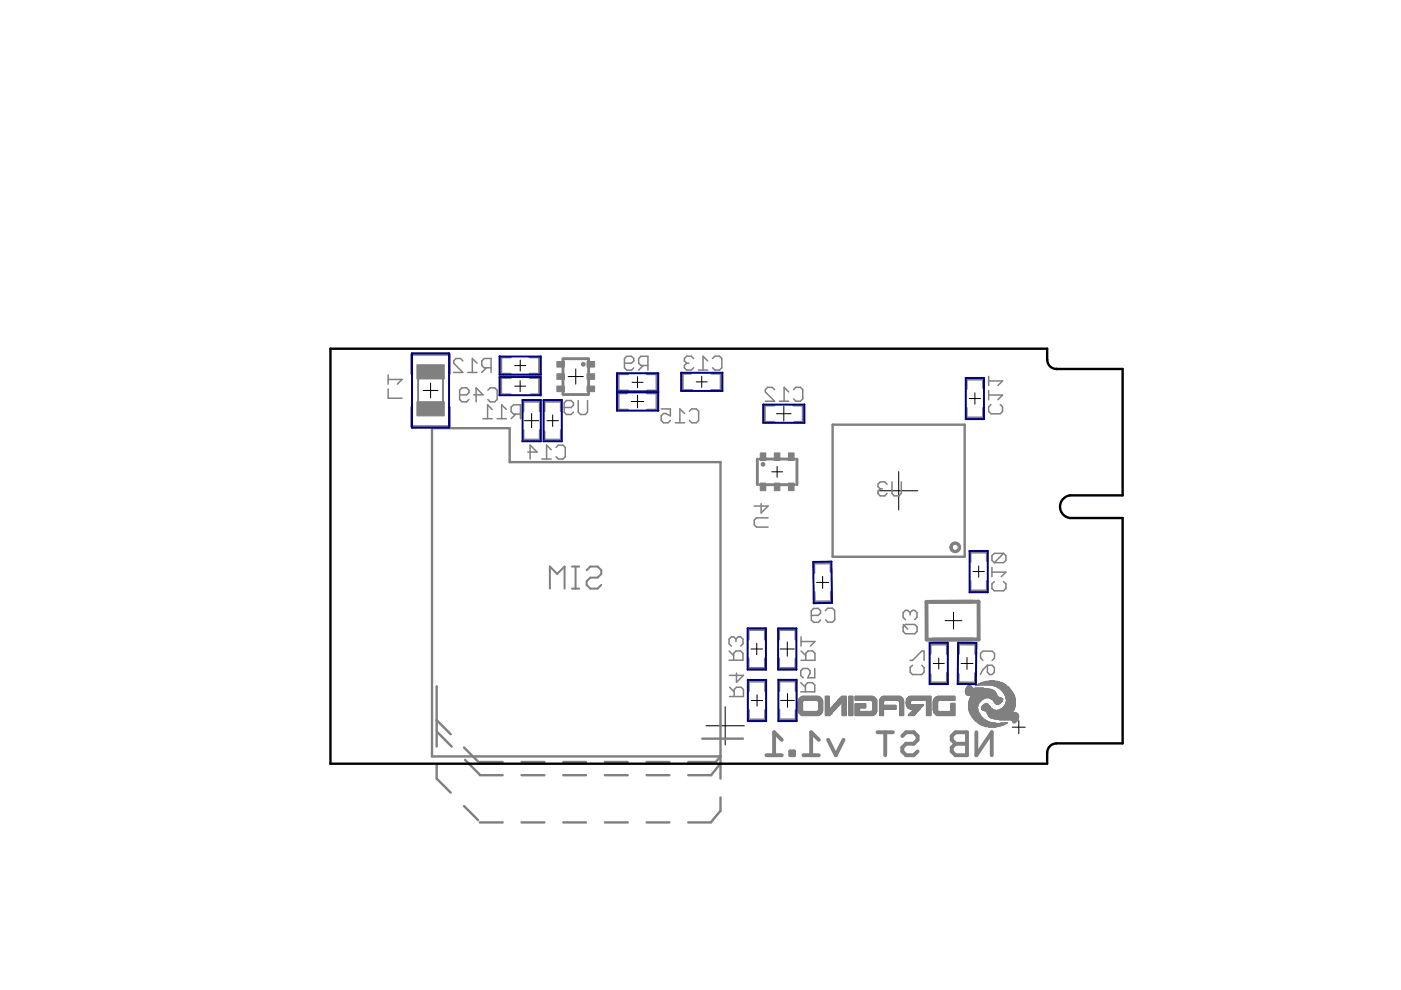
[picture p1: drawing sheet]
<svg xmlns="http://www.w3.org/2000/svg" width="297mm" height="210mm" viewBox="0 0 297 210" stroke-linecap="round" stroke-linejoin="round" font-family="sans-serif">
<g fill="none" stroke="#000" stroke-width=".21">
<path d="M109.1 77.5h2.4M110.3 76.3v2.4M120.5 79.8h3.2M122.1 78.2v3.2M135.2 79.9v2.3M148.8 79.8v2.3M89.7 82.8h3.1M91.3 81.2v3.1M109.1 81.9h2.4M110.3 80.7v2.3M111.2 89.2h3M112.7 87.7v3"/>
<path d="M116 89.2h2.4M117.2 88v2.4M133.8 85.1h2.7M134 81.1h2.4M135.2 83.8v2.7M147.6 81h2.3M164.6 87.7h3.1M164.8 98.9v2.3M166.2 86.2v3.1M190.5 100v8.1M205.5 84.5h2.4M206.7 83.3v2.4"/>
<path d="M163.6 100h2.3M186.5 104.1h8.1M207.5 120v2.4M159.2 137.6h2.5M160.4 136.4v2.4M165.4 137.6h3M166.9 136.1v3M173.1 123.5h2.6M174.4 122.2v2.6M199 139.5v2.3M200.4 131.6h3.5M202.2 129.8v3.6"/>
<path d="M205 139.4v2.5M206.3 121.2h2.4M149.7 153.9h8.1M153.8 149.8v8.1M159.3 148.5h2.4M160.5 147.3v2.4M165.5 148.5h2.9M167 147v3M197.9 140.7h2.3M203.8 140.7h2.5M214.6 154.2h2.8M216 152.8v2.8"/>
</g>
<g fill="none" stroke="#808080" stroke-width=".32">
<path d="M82.3 79.5v1.9M98.1 76.5l-.5-.5h-.9l-.5 .5v.5l1.9 2h-1.9M99.2 79h1.9M101.1 77l-1-1v3M103.1 78l-.9 1M104.1 78h-1.4l-.5-.5v-1l.5-.5h1.4v3M132.4 77h1.5l.5-.5v-.5l-.5-.5h-1l-.5 .5v2l.5 .5h1l.5-.5M136.4 77.5l-1 1M137.4 77.5h-1.5l-.5-.5v-1l.5-.5h1.5v3M145.6 77l-.5 .5v.5l.5 .5h1l.5-.5M145.6 77h.5M147.1 76l-.5-.5h-1l-.5 .5v.5l.5 .5"/>
<path d="M148.1 78.5h2M150.1 76.5l-1-1v3M151.1 76l.5-.5h.9l.5 .5v2l-.5 .5h-.9l-.5-.5M209.6 79.8v1.9M82.3 82.5v1.9h2.9M82.3 80.5h2.9l-1 .9M97.5 83.7h1.4l.5-.5v-.5l-.5-.5h-1l-.4 .5v2l.4 .5h1l.5-.5M100.4 83.7h2l-1.5-1.5v3M102.4 88.8h2M103.4 82.7l.5-.5h1l.5 .5v2l-.5 .5h-1l-.5-.5M104.4 86.8l-1-1v3M105.4 88.8h2"/>
<path d="M107.4 86.8l-1-1v3M109.4 87.8l-1 1M110.3 87.8h-1.4l-.5-.5v-1l.5-.5h1.4v3M111.9 95.8h2l-1.5-1.4v2.9M114.9 97.3h2M116.9 95.4l-1-1v2.9M117.9 94.9l.5-.5h1l.4 .5v1.9l-.4 .5h-1l-.5-.5M119.6 86.4h1.5l.5-.5v-.5l-.5-.5h-1l-.5 .5v2l.5 .5h1l.5-.5M122.6 84.9v2.5l.5 .5h1l.5-.5v-2.5M140.2 86.7h1.9v1.5l-.9-.5h-.5l-.5 .5v1l.5 .4h.9l.5-.4M143.2 89.6h1.9M145.1 87.7l-1-1v2.9"/>
<path d="M146.2 87.2l.5-.5h.9l.5 .5v2l-.5 .4h-.9l-.5-.4M164.2 82.6l-.5-.5h-.9l-.5 .5v.5l1.9 2h-1.9M165.2 85.1h2M167.2 83.1l-1-1v3M168.3 82.6l.4-.5h1l.5 .5v2l-.5 .5h-1l-.4-.5M209.6 82.8v2M209.6 83.8h3l-1 1M209.6 80.8h3l-1 .9M210.1 85.8l-.5 .5v.9l.5 .5h2l.5-.5v-.9l-.5-.5M161.4 106.8v2l1.5-1.5h-3M162.9 109.8h-2.5l-.5 .5v1l.5 .5h2.5M186.6 103.7l-.5 .4v.5l.5 .5h1l.5-.5"/>
<path d="M186.6 103.7h.5M188.1 102.7l-.5-.5h-1l-.5 .5v.5l.5 .5M189.1 102.2v2.4l.5 .5h1l.5-.5v-2.4M212.8 117.3l.5 .5v1l-.5 .5h-2M212.8 117.3h-2l-.5 .5v1l.5 .5M212.8 117.3l-2 2M154.6 140h2.9v-1.5l-.5-.5h-1l-.4 .5v1.5M154.6 138l1 1M156 135.5l.5-.5h.5l.5 .5v1l-.5 .5M156 135.5l-.4-.5h-.5l-.5 .5v1l.5 .5M156 135.5v.5M169.8 140h3v-1.5l-.5-.5h-1l-.5 .5v1.5"/>
<path d="M169.8 138l1 1M169.8 136h3l-1 1M169.8 135v2M172 130.5h1.5l.5-.5v-.5l-.5-.5h-1l-.5 .5v2l.5 .5h1l.5-.6M175 129.5l.5-.5 1-.1 .5 .5v2l-.5 .5h-1l-.5-.5M191.5 132.9l.5-.5h1.9l.5 .5v1l-.4 .5h-2l-.5-.5zM191.5 132.4l1 1M193 129.9l.4-.5h.5l.5 .5v1l-.5 .5M193 129.9l-.6-.5h-.4l-.5 .5v1l.5 .5M193 129.9v.5M210.3 120.3v2M210.3 121.3h3l-1 1"/>
<path d="M210.8 123.3l-.5 .5v1l.5 .5h2l.5-.5v-1l-.5-.5M154.7 147.7h2.9v-1.5l-.5-.5h-1l-.4 .5v1.5M154.7 145.7l1 1M156.1 142.7v2l1.5-1.5h-2.9M169.8 146.7h2.9v-1.5l-.5-.5h-.9l-.5 .5v1.5M169.8 144.7l1 1M172.7 141.7v2h-1.4l.4-1v-.5l-.4-.5h-1l-.5 .5v1l.5 .5M193 140h.5l1.9-2h.5v2M193.5 141.1l-.5 .4v1l.5 .5h1.9l.5-.5v-1l-.5-.4M208.4 140l-.5-.5v-1l.5-.5 2 .1 .5 .5-.1 1-.4 .4M209.4 141.1l-1 .9-.5 1M209.4 141.1h.9l.5 .5v.9l-.5 .5h-.5l-.5-.5z"/>
</g>
<g fill="none" stroke="#808080" stroke-width=".83">
<path d="M196.4 127.6h11.1v8h-11zM206.2 135.6h-8.4M165.8 156.9l-1.7-1.6v4.8M167.6 159.3h.8v.8h-.8zM173.6 156.9l-1.6-1.6v4.8M175.6 156.9l1.6 3.2 1.6-3.2M186.1 155.3h3.2M187.7 155.3v4.8M191.3 156.1l.8-.8h1.6l.8 .8v.8l-.8 .8h-1.6l-.8 .8v.8l.8 .8h1.6l.8-.8M201.8 156.1l.8-.8h2.4v4.8h-2.4l-.8-.8v-.8l.8-.8-.8-.8zM202.6 157.7h2.4M207 155.3v4.8l3.3-4.8v4.8"/>
<path d="M162.5 160.1h3.3M170.3 160.1h3.3"/>
</g>
<g fill="none" stroke="#808080" stroke-width=".51">
<path d="M87.2 79.2v-4h8.1v4M108.3 75.7h-2.1v3.6h2.1M112.3 75.7h2v3.6h-2M133.1 79.3h-2v3.5h2M137.2 79.3h2v3.5h-2M146.5 79.2h-1.8v3.5h2M150.8 79.2h2v3.5h-2M87.2 86.3v4.1h8.1v-4.1M108.2 80.1h-2v3.6h2M110.9 87.2v-2.1h3.6v2.1M110.9 91.2v2.1h3.6v-2.1M112.3 80.1h2v3.6h-1.7"/>
<path d="M115.4 87.2v-2.1h3.6v2.1M119 91.2v2.1h-3.6v-1.8M132.9 83.4h-1.8v3.5h2M137.2 83.4h2v3.5h-2M164.1 85.9h-2v3.6h2M168.2 85.9h2v3.6h-1.7M176.5 90h28v28h-28zM204.9 86.5v2.1h3.6v-2.1M208.5 82.2v-1.8h-3.6v2.1M209.3 118.9v-1.8h-3.6v2M158.7 139.6v2.1h3.5v-2.1M158.7 135.6v-2.1h3.5v2.1"/>
<path d="M165.1 135.6v-2.1h3.6v2.1M165.1 139.6v2.1h3.6v-2.1M176.1 121.2v-1.8h-3.5v2.1M176.2 125.5v2l-3.5 .1v-2.1M197.3 138.6v-2h3.5v2M203.3 138.6v-2h3.5v2.1M205.7 123.2v2h3.6v-2M92.6 152.7l3 3M92.6 145.5v9.6l3.2 3.2M92.6 155.5v2.8M98.4 158.5l3 3M148.9 156.6h8.6"/>
<path d="M158.7 146.5v-2h3.6v2M158.7 150.6v2h3.6v-2M165.2 146.5v-2.1h3.5v2.1M165.2 150.5v2.1h3.5v-2.1M200.8 142.7v2h-3.5v-1.7M206.8 142.7v2.1l-3.6-.1v-1.8M92.6 162.3v2.8l3 3M98.4 170.9l3 3M98.6 161.1l3.2 3.2M101.7 161.6h4.9M101.7 164.4h4.9M101.7 174.4h4.9"/>
<path d="M110.6 161.6h4.8M110.6 164.4h4.8M110.6 174.4h4.8M119.4 161.6h4.8M119.4 164.4h4.8M119.4 174.4h4.8M128.2 161.6h4.9M128.2 164.4h4.9M128.2 174.4h4.9M137.1 161.6h4.8M137.1 164.4h4.8M137.1 174.4h4.8"/>
<path d="M145.9 161.6h4.9M145.9 174.4h4.9M151 161.6h.8l1-1.2h-61.2v-69.6h16.5v7.2h44.7v63.9l-2 2.5h-4.9M152.8 162.3v2.8M152.8 169.1v2.8l-2 2.4"/>
</g>
<path d="M88.6 80.2v5.5M93.9 80.2v5.1M116.6 124.8v-4.7l1.5 1.6 1.6-1.6v4.7M121.3 120.1h1.5M121.3 124.8h1.5M122 120.1v4.7M124.4 120.9l.8-.8h1.5l.8 .8v.8l-.8 .8h-1.5l-.8 .8v.7l.8 .8h1.5l.8-.8" fill="none" stroke="#808080" stroke-width=".42"/>
<g fill="#808080" stroke="#808080" stroke-width=".21">
<path d="M88.4 85.2h5.8v3h-5.8z"/>
<path d="M88.4 77.3h5.8v3h-5.8z"/>
<path d="M118.1 76.6h1.6v1.2h-1.6z"/>
<path d="M118.1 81.9h1.6v1.1h-1.6z"/>
<path d="M124.5 76.6h1.6v1.2h-1.6z"/>
<path d="M124.5 81.9h1.6v1.1h-1.6z"/>
<path d="M118.1 79.2h1.6v1.2h-1.6z"/>
<path d="M124.5 79.2h1.6v1.2h-1.6z"/>
<path d="M161.2 102.4h1.2v1.6h-1.2z"/>
<path d="M167.2 102.4h1.2v1.6h-1.2z"/>
<path d="M161.2 96h1.2v1.6h-1.2z"/>
<path d="M167.2 96h1.2v1.6h-1.2z"/>
<path d="M164.2 102.4h1.2v1.6h-1.2z"/>
<path d="M164.2 96h1.2v1.6h-1.2z"/>
<path d="M211.1 154.1l.1 .1z"/>
<path d="M211 154.1l.1 .1z"/>
<path d="M210.9 154.1l.1 .1z"/>
<path d="M210.8 154.1l.1 .1z"/>
<path d="M210.7 154.1l.1 .1z"/>
<path d="M210.6 154.1l.1 .1z"/>
<path d="M210.5 154.1l.1 .1z"/>
<path d="M210.4 154.1l.1 .1z"/>
<path d="M210.3 154.1l.1 .1z"/>
<path d="M210.2 154.1l.1 .1z"/>
<path d="M210.1 154.1l.1 .1z"/>
<path d="M210 154.1l.1 .1z"/>
<path d="M209.9 154.1l.1 .1z"/>
<path d="M209.8 154.1l.1 .1z"/>
<path d="M209.7 154.1l.1 .1z"/>
<path d="M209.6 154.1l.1 .1z"/>
<path d="M209.5 154.1l.1 .1z"/>
<path d="M211.6 154l.1 .1z"/>
<path d="M211.5 154l.1 .1z"/>
<path d="M211.4 154l.1 .1z"/>
<path d="M211.3 154l.1 .1z"/>
<path d="M211.2 154l.1 .1z"/>
<path d="M211.1 154l.1 .1z"/>
<path d="M211 154l.1 .1z"/>
<path d="M210.9 154l.1 .1z"/>
<path d="M210.8 154l.1 .1z"/>
<path d="M210.7 154l.1 .1z"/>
<path d="M210.6 154l.1 .1z"/>
<path d="M210.5 154l.1 .1z"/>
<path d="M210.4 154l.1 .1z"/>
<path d="M210.3 154l.1 .1z"/>
<path d="M210.2 154l.1 .1z"/>
<path d="M210.1 154l.1 .1z"/>
<path d="M210 154l.1 .1z"/>
<path d="M209.9 154l.1 .1z"/>
<path d="M209.8 154l.1 .1z"/>
<path d="M209.7 154l.1 .1z"/>
<path d="M209.6 154l.1 .1z"/>
<path d="M209.5 154l.1 .1z"/>
<path d="M209.4 154l.1 .1z"/>
<path d="M209.3 154l.1 .1z"/>
<path d="M209.2 154l.1 .1z"/>
<path d="M209.1 154l.1 .1z"/>
<path d="M209 154l.1 .1z"/>
<path d="M208.9 154l.1 .1z"/>
<path d="M212 153.9l.1 .1z"/>
<path d="M211.9 153.9l.1 .1z"/>
<path d="M211.8 153.9l.1 .1z"/>
<path d="M211.8 153.9v.1z"/>
<path d="M211.6 153.9l.1 .1z"/>
<path d="M211.5 153.9l.1 .1z"/>
<path d="M211.4 153.9l.1 .1z"/>
<path d="M211.3 153.9l.1 .1z"/>
<path d="M211.2 153.9l.1 .1z"/>
<path d="M211.1 153.9l.1 .1z"/>
<path d="M211 153.9l.1 .1z"/>
<path d="M210.9 153.9l.1 .1z"/>
<path d="M210.8 153.9l.1 .1z"/>
<path d="M210.7 153.9l.1 .1z"/>
<path d="M210.6 153.9l.1 .1z"/>
<path d="M210.5 153.9l.1 .1z"/>
<path d="M210.4 153.9l.1 .1z"/>
<path d="M210.3 153.9l.1 .1z"/>
<path d="M210.2 153.9l.1 .1z"/>
<path d="M210.1 153.9l.1 .1z"/>
<path d="M210 153.9l.1 .1z"/>
<path d="M209.9 153.9l.1 .1z"/>
<path d="M209.8 153.9l.1 .1z"/>
<path d="M209.7 153.9l.1 .1z"/>
<path d="M209.6 153.9l.1 .1z"/>
<path d="M209.5 153.9l.1 .1z"/>
<path d="M209.4 153.9l.1 .1z"/>
<path d="M209.3 153.9l.1 .1z"/>
<path d="M209.2 153.9l.1 .1z"/>
<path d="M209.1 153.9l.1 .1z"/>
<path d="M209 153.9l.1 .1z"/>
<path d="M208.9 153.9l.1 .1z"/>
<path d="M208.8 153.9l.1 .1z"/>
<path d="M208.7 153.9l.1 .1z"/>
<path d="M208.6 153.9l.1 .1z"/>
<path d="M212.3 153.8l.1 .1z"/>
<path d="M212.3 153.8v.1z"/>
<path d="M212.2 153.8v.1z"/>
<path d="M212 153.8l.1 .1z"/>
<path d="M211.9 153.8l.1 .1z"/>
<path d="M211.8 153.8l.1 .1z"/>
<path d="M211.8 153.8v.1z"/>
<path d="M211.6 153.8l.1 .1z"/>
<path d="M211.5 153.8l.1 .1z"/>
<path d="M211.4 153.8l.1 .1z"/>
<path d="M211.3 153.8l.1 .1z"/>
<path d="M211.2 153.8l.1 .1z"/>
<path d="M211.1 153.8l.1 .1z"/>
<path d="M211 153.8l.1 .1z"/>
<path d="M210.9 153.8l.1 .1z"/>
<path d="M210.8 153.8l.1 .1z"/>
<path d="M210.7 153.8l.1 .1z"/>
<path d="M210.6 153.8l.1 .1z"/>
<path d="M210.5 153.8l.1 .1z"/>
<path d="M210.4 153.8l.1 .1z"/>
<path d="M210.3 153.8l.1 .1z"/>
<path d="M210.2 153.8l.1 .1z"/>
<path d="M210.1 153.8l.1 .1z"/>
<path d="M210 153.8l.1 .1z"/>
<path d="M209.9 153.8l.1 .1z"/>
<path d="M209.8 153.8l.1 .1z"/>
<path d="M209.7 153.8l.1 .1z"/>
<path d="M209.6 153.8l.1 .1z"/>
<path d="M209.5 153.8l.1 .1z"/>
<path d="M209.4 153.8l.1 .1z"/>
<path d="M209.3 153.8l.1 .1z"/>
<path d="M209.2 153.8l.1 .1z"/>
<path d="M209.1 153.8l.1 .1z"/>
<path d="M209 153.8l.1 .1z"/>
<path d="M208.9 153.8l.1 .1z"/>
<path d="M208.8 153.8l.1 .1z"/>
<path d="M208.7 153.8l.1 .1z"/>
<path d="M208.6 153.8l.1 .1z"/>
<path d="M208.5 153.8l.1 .1z"/>
<path d="M208.4 153.8l.1 .1z"/>
<path d="M208.3 153.8l.1 .1z"/>
<path d="M212.7 153.7v.1z"/>
<path d="M212.6 153.7v.1z"/>
<path d="M212.4 153.7l.1 .1z"/>
<path d="M212.3 153.7l.1 .1z"/>
<path d="M212.3 153.7v.1z"/>
<path d="M212.2 153.7v.1z"/>
<path d="M212 153.7l.1 .1z"/>
<path d="M211.9 153.7l.1 .1z"/>
<path d="M211.8 153.7l.1 .1z"/>
<path d="M211.8 153.7v.1z"/>
<path d="M211.6 153.7l.1 .1z"/>
<path d="M211.5 153.7l.1 .1z"/>
<path d="M211.4 153.7l.1 .1z"/>
<path d="M211.3 153.7l.1 .1z"/>
<path d="M211.2 153.7l.1 .1z"/>
<path d="M211.1 153.7l.1 .1z"/>
<path d="M211 153.7l.1 .1z"/>
<path d="M210.9 153.7l.1 .1z"/>
<path d="M210.8 153.7l.1 .1z"/>
<path d="M210.7 153.7l.1 .1z"/>
<path d="M210.6 153.7l.1 .1z"/>
<path d="M210.5 153.7l.1 .1z"/>
<path d="M210.4 153.7l.1 .1z"/>
<path d="M210.3 153.7l.1 .1z"/>
<path d="M210.2 153.7l.1 .1z"/>
<path d="M210.1 153.7l.1 .1z"/>
<path d="M210 153.7l.1 .1z"/>
<path d="M209.9 153.7l.1 .1z"/>
<path d="M209.8 153.7l.1 .1z"/>
<path d="M209.7 153.7l.1 .1z"/>
<path d="M209.6 153.7l.1 .1z"/>
<path d="M209.5 153.7l.1 .1z"/>
<path d="M209.4 153.7l.1 .1z"/>
<path d="M209.3 153.7l.1 .1z"/>
<path d="M209.2 153.7l.1 .1z"/>
<path d="M209.1 153.7l.1 .1z"/>
<path d="M209 153.7l.1 .1z"/>
<path d="M208.9 153.7l.1 .1z"/>
<path d="M208.8 153.7l.1 .1z"/>
<path d="M208.7 153.7l.1 .1z"/>
<path d="M208.6 153.7l.1 .1z"/>
<path d="M208.5 153.7l.1 .1z"/>
<path d="M208.4 153.7l.1 .1z"/>
<path d="M208.3 153.7l.1 .1z"/>
<path d="M208.2 153.7l.1 .1z"/>
<path d="M208.1 153.7l.1 .1z"/>
<path d="M212.9 153.6v.1z"/>
<path d="M212.7 153.6l.1 .1z"/>
<path d="M212.7 153.6v.1z"/>
<path d="M212.6 153.6v.1z"/>
<path d="M212.4 153.6l.1 .1z"/>
<path d="M212.3 153.6l.1 .1z"/>
<path d="M212.3 153.6v.1z"/>
<path d="M212.2 153.6v.1z"/>
<path d="M212 153.6l.1 .1z"/>
<path d="M211.9 153.6l.1 .1z"/>
<path d="M211.8 153.6l.1 .1z"/>
<path d="M211.8 153.6v.1z"/>
<path d="M211.6 153.6l.1 .1z"/>
<path d="M211.5 153.6l.1 .1z"/>
<path d="M211.4 153.6l.1 .1z"/>
<path d="M211.3 153.6l.1 .1z"/>
<path d="M211.2 153.6l.1 .1z"/>
<path d="M211.1 153.6l.1 .1z"/>
<path d="M211 153.6l.1 .1z"/>
<path d="M210.9 153.6l.1 .1z"/>
<path d="M210.8 153.6l.1 .1z"/>
<path d="M210.7 153.6l.1 .1z"/>
<path d="M210.6 153.6l.1 .1z"/>
<path d="M210.5 153.6l.1 .1z"/>
<path d="M210.4 153.6l.1 .1z"/>
<path d="M210.3 153.6l.1 .1z"/>
<path d="M210.2 153.6l.1 .1z"/>
<path d="M210.1 153.6l.1 .1z"/>
<path d="M210 153.6l.1 .1z"/>
<path d="M209.9 153.6l.1 .1z"/>
<path d="M209.8 153.6l.1 .1z"/>
<path d="M209.7 153.6l.1 .1z"/>
<path d="M209.6 153.6l.1 .1z"/>
<path d="M209.5 153.6l.1 .1z"/>
<path d="M209.4 153.6l.1 .1z"/>
<path d="M209.3 153.6l.1 .1z"/>
<path d="M209.2 153.6l.1 .1z"/>
<path d="M209.1 153.6l.1 .1z"/>
<path d="M209 153.6l.1 .1z"/>
<path d="M208.9 153.6l.1 .1z"/>
<path d="M208.8 153.6l.1 .1z"/>
<path d="M208.7 153.6l.1 .1z"/>
<path d="M208.6 153.6l.1 .1z"/>
<path d="M208.5 153.6l.1 .1z"/>
<path d="M208.4 153.6l.1 .1z"/>
<path d="M208.3 153.6l.1 .1z"/>
<path d="M208.2 153.6l.1 .1z"/>
<path d="M208.1 153.6l.1 .1z"/>
<path d="M208 153.6l.1 .1z"/>
<path d="M207.9 153.6l.1 .1z"/>
<path d="M213.1 153.5v.1z"/>
<path d="M213 153.5v.1z"/>
<path d="M212.9 153.5v.1z"/>
<path d="M212.7 153.5l.1 .1z"/>
<path d="M212.7 153.5v.1z"/>
<path d="M212.6 153.5v.1z"/>
<path d="M212.4 153.5l.1 .1z"/>
<path d="M212.3 153.5l.1 .1z"/>
<path d="M212.3 153.5v.1z"/>
<path d="M212.2 153.5v.1z"/>
<path d="M212 153.5l.1 .1z"/>
<path d="M211.9 153.5l.1 .1z"/>
<path d="M211.8 153.5l.1 .1z"/>
<path d="M211.8 153.5v.1z"/>
<path d="M211.6 153.5l.1 .1z"/>
<path d="M211.5 153.5l.1 .1z"/>
<path d="M211.4 153.5l.1 .1z"/>
<path d="M211.3 153.5l.1 .1z"/>
<path d="M211.2 153.5l.1 .1z"/>
<path d="M211.1 153.5l.1 .1z"/>
<path d="M211 153.5l.1 .1z"/>
<path d="M210.9 153.5l.1 .1z"/>
<path d="M210.8 153.5l.1 .1z"/>
<path d="M210.7 153.5l.1 .1z"/>
<path d="M210.6 153.5l.1 .1z"/>
<path d="M210.5 153.5l.1 .1z"/>
<path d="M210.4 153.5l.1 .1z"/>
<path d="M210.3 153.5l.1 .1z"/>
<path d="M210.2 153.5l.1 .1z"/>
<path d="M210.1 153.5l.1 .1z"/>
<path d="M210 153.5l.1 .1z"/>
<path d="M209.9 153.5l.1 .1z"/>
<path d="M209.8 153.5l.1 .1z"/>
<path d="M209.7 153.5l.1 .1z"/>
<path d="M209.6 153.5l.1 .1z"/>
<path d="M209.5 153.5l.1 .1z"/>
<path d="M209.4 153.5l.1 .1z"/>
<path d="M209.3 153.5l.1 .1z"/>
<path d="M209.2 153.5l.1 .1z"/>
<path d="M209.1 153.5l.1 .1z"/>
<path d="M209 153.5l.1 .1z"/>
<path d="M208.9 153.5l.1 .1z"/>
<path d="M208.8 153.5l.1 .1z"/>
<path d="M208.7 153.5l.1 .1z"/>
<path d="M208.6 153.5l.1 .1z"/>
<path d="M208.5 153.5l.1 .1z"/>
<path d="M208.4 153.5l.1 .1z"/>
<path d="M208.3 153.5l.1 .1z"/>
<path d="M208.2 153.5l.1 .1z"/>
<path d="M208.1 153.5l.1 .1z"/>
<path d="M208 153.5l.1 .1z"/>
<path d="M207.9 153.5l.1 .1z"/>
<path d="M207.8 153.5l.1 .1z"/>
<path d="M207.7 153.5l.1 .1z"/>
<path d="M213.3 153.4v.1z"/>
<path d="M213.2 153.4l.1 .1z"/>
<path d="M213.1 153.4v.1z"/>
<path d="M213 153.4v.1z"/>
<path d="M212.9 153.4v.1z"/>
<path d="M212.7 153.4l.1 .1z"/>
<path d="M212.7 153.4v.1z"/>
<path d="M212.6 153.4v.1z"/>
<path d="M212.4 153.4l.1 .1z"/>
<path d="M212.3 153.4l.1 .1z"/>
<path d="M212.3 153.4v.1z"/>
<path d="M212.2 153.4v.1z"/>
<path d="M212 153.4l.1 .1z"/>
<path d="M211.9 153.4l.1 .1z"/>
<path d="M211.8 153.4l.1 .1z"/>
<path d="M211.8 153.4v.1z"/>
<path d="M211.6 153.4l.1 .1z"/>
<path d="M211.5 153.4l.1 .1z"/>
<path d="M211.4 153.4l.1 .1z"/>
<path d="M211.3 153.4l.1 .1z"/>
<path d="M211.2 153.4l.1 .1z"/>
<path d="M211.1 153.4l.1 .1z"/>
<path d="M211 153.4l.1 .1z"/>
<path d="M210.9 153.4l.1 .1z"/>
<path d="M210.8 153.4l.1 .1z"/>
<path d="M210.7 153.4l.1 .1z"/>
<path d="M210.6 153.4l.1 .1z"/>
<path d="M210.5 153.4l.1 .1z"/>
<path d="M210.4 153.4l.1 .1z"/>
<path d="M210.3 153.4l.1 .1z"/>
<path d="M210.2 153.4l.1 .1z"/>
<path d="M210.1 153.4l.1 .1z"/>
<path d="M210 153.4l.1 .1z"/>
<path d="M209.9 153.4l.1 .1z"/>
<path d="M209.8 153.4l.1 .1z"/>
<path d="M209.7 153.4l.1 .1z"/>
<path d="M209.6 153.4l.1 .1z"/>
<path d="M209.5 153.4l.1 .1z"/>
<path d="M209.4 153.4l.1 .1z"/>
<path d="M209.3 153.4l.1 .1z"/>
<path d="M209.2 153.4l.1 .1z"/>
<path d="M209.1 153.4l.1 .1z"/>
<path d="M209 153.4l.1 .1z"/>
<path d="M208.9 153.4l.1 .1z"/>
<path d="M208.8 153.4l.1 .1z"/>
<path d="M208.7 153.4l.1 .1z"/>
<path d="M208.6 153.4l.1 .1z"/>
<path d="M208.5 153.4l.1 .1z"/>
<path d="M208.4 153.4l.1 .1z"/>
<path d="M208.3 153.4l.1 .1z"/>
<path d="M208.2 153.4l.1 .1z"/>
<path d="M208.1 153.4l.1 .1z"/>
<path d="M208 153.4l.1 .1z"/>
<path d="M207.9 153.4l.1 .1z"/>
<path d="M207.8 153.4l.1 .1z"/>
<path d="M207.7 153.4l.1 .1z"/>
<path d="M207.6 153.4l.1 .1z"/>
<path d="M207.5 153.4l.1 .1z"/>
<path d="M213.5 153.3l.1 .1z"/>
<path d="M213.4 153.3v.1z"/>
<path d="M213.3 153.3v.1z"/>
<path d="M213.2 153.3l.1 .1z"/>
<path d="M213.1 153.3v.1z"/>
<path d="M213 153.3v.1z"/>
<path d="M212.9 153.3v.1z"/>
<path d="M212.7 153.3l.1 .1z"/>
<path d="M212.7 153.3v.1z"/>
<path d="M212.6 153.3v.1z"/>
<path d="M212.4 153.3l.1 .1z"/>
<path d="M212.3 153.3l.1 .1z"/>
<path d="M212.3 153.3v.1z"/>
<path d="M212.2 153.3v.1z"/>
<path d="M211 153.3l.1 .1z"/>
<path d="M210.9 153.3l.1 .1z"/>
<path d="M210.8 153.3l.1 .1z"/>
<path d="M210.7 153.3l.1 .1z"/>
<path d="M210.6 153.3l.1 .1z"/>
<path d="M210.5 153.3l.1 .1z"/>
<path d="M210.4 153.3l.1 .1z"/>
<path d="M210.3 153.3l.1 .1z"/>
<path d="M210.2 153.3l.1 .1z"/>
<path d="M210.1 153.3l.1 .1z"/>
<path d="M210 153.3l.1 .1z"/>
<path d="M209.9 153.3l.1 .1z"/>
<path d="M209.8 153.3l.1 .1z"/>
<path d="M209.7 153.3l.1 .1z"/>
<path d="M209.6 153.3l.1 .1z"/>
<path d="M209.5 153.3l.1 .1z"/>
<path d="M209.4 153.3l.1 .1z"/>
<path d="M209.3 153.3l.1 .1z"/>
<path d="M209.2 153.3l.1 .1z"/>
<path d="M209.1 153.3l.1 .1z"/>
<path d="M209 153.3l.1 .1z"/>
<path d="M208.9 153.3l.1 .1z"/>
<path d="M208.8 153.3l.1 .1z"/>
<path d="M208.7 153.3l.1 .1z"/>
<path d="M208.6 153.3l.1 .1z"/>
<path d="M208.5 153.3l.1 .1z"/>
<path d="M208.4 153.3l.1 .1z"/>
<path d="M208.3 153.3l.1 .1z"/>
<path d="M208.2 153.3l.1 .1z"/>
<path d="M208.1 153.3l.1 .1z"/>
<path d="M208 153.3l.1 .1z"/>
<path d="M207.9 153.3l.1 .1z"/>
<path d="M207.8 153.3l.1 .1z"/>
<path d="M207.7 153.3l.1 .1z"/>
<path d="M207.6 153.3l.1 .1z"/>
<path d="M207.5 153.3l.1 .1z"/>
<path d="M207.4 153.3l.1 .1z"/>
<path d="M215.2 153.2l.1 .1z"/>
<path d="M215.1 153.2l.1 .1z"/>
<path d="M215 153.2l.1 .1z"/>
<path d="M214.9 153.2l.1 .1z"/>
<path d="M214.8 153.2l.1 .1z"/>
<path d="M213.6 153.2l.1 .1z"/>
<path d="M213.5 153.2l.1 .1z"/>
<path d="M213.4 153.2v.1z"/>
<path d="M213.3 153.2v.1z"/>
<path d="M210.2 153.2l.1 .1z"/>
<path d="M210.1 153.2l.1 .1z"/>
<path d="M210 153.2l.1 .1z"/>
<path d="M209.9 153.2l.1 .1z"/>
<path d="M209.8 153.2l.1 .1z"/>
<path d="M209.7 153.2l.1 .1z"/>
<path d="M209.6 153.2l.1 .1z"/>
<path d="M209.5 153.2l.1 .1z"/>
<path d="M209.4 153.2l.1 .1z"/>
<path d="M209.3 153.2l.1 .1z"/>
<path d="M209.2 153.2l.1 .1z"/>
<path d="M209.1 153.2l.1 .1z"/>
<path d="M209 153.2l.1 .1z"/>
<path d="M208.9 153.2l.1 .1z"/>
<path d="M208.8 153.2l.1 .1z"/>
<path d="M208.7 153.2l.1 .1z"/>
<path d="M208.6 153.2l.1 .1z"/>
<path d="M208.5 153.2l.1 .1z"/>
<path d="M208.4 153.2l.1 .1z"/>
<path d="M208.3 153.2l.1 .1z"/>
<path d="M208.2 153.2l.1 .1z"/>
<path d="M208.1 153.2l.1 .1z"/>
<path d="M208 153.2l.1 .1z"/>
<path d="M207.9 153.2l.1 .1z"/>
<path d="M207.8 153.2l.1 .1z"/>
<path d="M207.7 153.2l.1 .1z"/>
<path d="M207.6 153.2l.1 .1z"/>
<path d="M207.5 153.2l.1 .1z"/>
<path d="M207.4 153.2l.1 .1z"/>
<path d="M207.3 153.2v.1z"/>
<path d="M215.3 153.1l.1 .1z"/>
<path d="M215.2 153.1l.1 .1z"/>
<path d="M215.1 153.1l.1 .1z"/>
<path d="M215 153.1l.1 .1z"/>
<path d="M214.9 153.1l.1 .1z"/>
<path d="M214.8 153.1l.1 .1z"/>
<path d="M209.8 153.1l.1 .1z"/>
<path d="M209.7 153.1l.1 .1z"/>
<path d="M209.6 153.1l.1 .1z"/>
<path d="M209.5 153.1l.1 .1z"/>
<path d="M209.4 153.1l.1 .1z"/>
<path d="M209.3 153.1l.1 .1z"/>
<path d="M209.2 153.1l.1 .1z"/>
<path d="M209.1 153.1l.1 .1z"/>
<path d="M209 153.1l.1 .1z"/>
<path d="M208.9 153.1l.1 .1z"/>
<path d="M208.8 153.1l.1 .1z"/>
<path d="M208.7 153.1l.1 .1z"/>
<path d="M208.6 153.1l.1 .1z"/>
<path d="M208.5 153.1l.1 .1z"/>
<path d="M208.4 153.1l.1 .1z"/>
<path d="M208.3 153.1l.1 .1z"/>
<path d="M208.2 153.1l.1 .1z"/>
<path d="M208.1 153.1l.1 .1z"/>
<path d="M208 153.1l.1 .1z"/>
<path d="M207.9 153.1l.1 .1z"/>
<path d="M207.8 153.1l.1 .1z"/>
<path d="M207.7 153.1l.1 .1z"/>
<path d="M207.6 153.1l.1 .1z"/>
<path d="M207.5 153.1l.1 .1z"/>
<path d="M207.4 153.1l.1 .1z"/>
<path d="M207.3 153.1v.1z"/>
<path d="M207.2 153.1l.1 .1z"/>
<path d="M215.4 153l.1 .1z"/>
<path d="M215.3 153l.1 .1z"/>
<path d="M215.2 153l.1 .1z"/>
<path d="M215.1 153l.1 .1z"/>
<path d="M215 153l.1 .1z"/>
<path d="M214.9 153l.1 .1z"/>
<path d="M214.8 153l.1 .1z"/>
<path d="M214.7 153l.1 .1z"/>
<path d="M209.5 153l.1 .1z"/>
<path d="M209.4 153l.1 .1z"/>
<path d="M209.3 153l.1 .1z"/>
<path d="M209.2 153l.1 .1z"/>
<path d="M209.1 153l.1 .1z"/>
<path d="M209 153l.1 .1z"/>
<path d="M208.9 153l.1 .1z"/>
<path d="M208.8 153l.1 .1z"/>
<path d="M208.7 153l.1 .1z"/>
<path d="M208.6 153l.1 .1z"/>
<path d="M208.5 153l.1 .1z"/>
<path d="M208.4 153l.1 .1z"/>
<path d="M208.3 153l.1 .1z"/>
<path d="M208.2 153l.1 .1z"/>
<path d="M208.1 153l.1 .1z"/>
<path d="M208 153l.1 .1z"/>
<path d="M207.9 153l.1 .1z"/>
<path d="M207.8 153l.1 .1z"/>
<path d="M207.7 153l.1 .1z"/>
<path d="M207.6 153l.1 .1z"/>
<path d="M207.5 153l.1 .1z"/>
<path d="M207.4 153l.1 .1z"/>
<path d="M207.3 153v.1z"/>
<path d="M207.2 153l.1 .1z"/>
<path d="M207.1 153l.1 .1z"/>
<path d="M207 153l.1 .1z"/>
<path d="M215.5 152.9l.1 .1z"/>
<path d="M215.4 152.9l.1 .1z"/>
<path d="M215.3 152.9l.1 .1z"/>
<path d="M215.2 152.9l.1 .1z"/>
<path d="M215.1 152.9l.1 .1z"/>
<path d="M215 152.9l.1 .1z"/>
<path d="M214.9 152.9l.1 .1z"/>
<path d="M214.8 152.9l.1 .1z"/>
<path d="M214.7 152.9l.1 .1z"/>
<path d="M209.3 152.9l.1 .1z"/>
<path d="M209.2 152.9l.1 .1z"/>
<path d="M209.1 152.9l.1 .1z"/>
<path d="M209 152.9l.1 .1z"/>
<path d="M208.9 152.9l.1 .1z"/>
<path d="M208.8 152.9l.1 .1z"/>
<path d="M208.7 152.9l.1 .1z"/>
<path d="M208.6 152.9l.1 .1z"/>
<path d="M208.5 152.9l.1 .1z"/>
<path d="M208.4 152.9l.1 .1z"/>
<path d="M208.3 152.9l.1 .1z"/>
<path d="M208.2 152.9l.1 .1z"/>
<path d="M208.1 152.9l.1 .1z"/>
<path d="M208 152.9l.1 .1z"/>
<path d="M207.9 152.9l.1 .1z"/>
<path d="M207.8 152.9l.1 .1z"/>
<path d="M207.7 152.9l.1 .1z"/>
<path d="M207.6 152.9l.1 .1z"/>
<path d="M207.5 152.9l.1 .1z"/>
<path d="M207.4 152.9l.1 .1z"/>
<path d="M207.3 152.9v.1z"/>
<path d="M207.2 152.9l.1 .1z"/>
<path d="M207.1 152.9l.1 .1z"/>
<path d="M207 152.9l.1 .1z"/>
<path d="M206.9 152.9v.1z"/>
<path d="M215.6 152.8h.1z"/>
<path d="M215.5 152.8h.1z"/>
<path d="M215.4 152.8h.1z"/>
<path d="M215.3 152.8h.1z"/>
<path d="M215.2 152.8h.1z"/>
<path d="M215.1 152.8h.1z"/>
<path d="M215 152.8h.1z"/>
<path d="M214.9 152.8h.1z"/>
<path d="M214.8 152.8h.1z"/>
<path d="M214.7 152.8h.1z"/>
<path d="M214.6 152.8h.1z"/>
<path d="M209.1 152.8h.1z"/>
<path d="M209 152.8h.1z"/>
<path d="M208.9 152.8h.1z"/>
<path d="M208.8 152.8h.1z"/>
<path d="M208.7 152.8h.1z"/>
<path d="M208.6 152.8h.1z"/>
<path d="M208.5 152.8h.1z"/>
<path d="M208.4 152.8h.1z"/>
<path d="M208.3 152.8h.1z"/>
<path d="M208.2 152.8h.1z"/>
<path d="M208.1 152.8h.1z"/>
<path d="M208 152.8h.1z"/>
<path d="M207.9 152.8h.1z"/>
<path d="M207.8 152.8h.1z"/>
<path d="M207.7 152.8h.1z"/>
<path d="M207.6 152.8h.1z"/>
<path d="M207.5 152.8h.1z"/>
<path d="M207.4 152.8h.1z"/>
<path d="M207.2 152.8h.1z"/>
<path d="M207.1 152.8h.1z"/>
<path d="M207 152.8h.1z"/>
<path d="M215.7 152.7l.1 .1z"/>
<path d="M215.6 152.7l.1 .1z"/>
<path d="M215.5 152.7l.1 .1z"/>
<path d="M215.4 152.7l.1 .1z"/>
<path d="M215.3 152.7l.1 .1z"/>
<path d="M215.2 152.7l.1 .1z"/>
<path d="M215.1 152.7l.1 .1z"/>
<path d="M215 152.7l.1 .1z"/>
<path d="M214.9 152.7l.1 .1z"/>
<path d="M214.8 152.7l.1 .1z"/>
<path d="M214.7 152.7l.1 .1z"/>
<path d="M214.6 152.7l.1 .1z"/>
<path d="M214.5 152.7l.1 .1z"/>
<path d="M208.9 152.7l.1 .1z"/>
<path d="M208.8 152.7l.1 .1z"/>
<path d="M208.7 152.7l.1 .1z"/>
<path d="M208.6 152.7l.1 .1z"/>
<path d="M208.5 152.7l.1 .1z"/>
<path d="M208.4 152.7l.1 .1z"/>
<path d="M208.3 152.7l.1 .1z"/>
<path d="M208.2 152.7l.1 .1z"/>
<path d="M208.1 152.7l.1 .1z"/>
<path d="M208 152.7l.1 .1z"/>
<path d="M207.9 152.7l.1 .1z"/>
<path d="M207.8 152.7l.1 .1z"/>
<path d="M207.7 152.7l.1 .1z"/>
<path d="M207.6 152.7l.1 .1z"/>
<path d="M207.5 152.7l.1 .1z"/>
<path d="M207.4 152.7l.1 .1z"/>
<path d="M207.3 152.7v.1z"/>
<path d="M207.2 152.7l.1 .1z"/>
<path d="M207.1 152.7l.1 .1z"/>
<path d="M207 152.7l.1 .1z"/>
<path d="M206.9 152.7v.1z"/>
<path d="M206.8 152.7v.1z"/>
<path d="M206.7 152.7l.1 .1z"/>
<path d="M215.7 152.6l.1 .1z"/>
<path d="M215.6 152.6l.1 .1z"/>
<path d="M215.5 152.6l.1 .1z"/>
<path d="M215.4 152.6l.1 .1z"/>
<path d="M215.3 152.6l.1 .1z"/>
<path d="M215.2 152.6l.1 .1z"/>
<path d="M215.1 152.6l.1 .1z"/>
<path d="M215 152.6l.1 .1z"/>
<path d="M214.9 152.6l.1 .1z"/>
<path d="M214.8 152.6l.1 .1z"/>
<path d="M214.7 152.6l.1 .1z"/>
<path d="M214.6 152.6l.1 .1z"/>
<path d="M214.5 152.6l.1 .1z"/>
<path d="M214.4 152.6l.1 .1z"/>
<path d="M214.3 152.6l.1 .1z"/>
<path d="M214.2 152.6l.1 .1z"/>
<path d="M214.1 152.6l.1 .1z"/>
<path d="M214 152.6l.1 .1z"/>
<path d="M213.9 152.6l.1 .1z"/>
<path d="M213.8 152.6v.1z"/>
<path d="M213.7 152.6l.1 .1z"/>
<path d="M213.6 152.6l.1 .1z"/>
<path d="M213.5 152.6l.1 .1z"/>
<path d="M213.4 152.6v.1z"/>
<path d="M213.3 152.6v.1z"/>
<path d="M213.2 152.6l.1 .1z"/>
<path d="M213.1 152.6v.1z"/>
<path d="M213 152.6v.1z"/>
<path d="M212.9 152.6v.1z"/>
<path d="M212.7 152.6l.1 .1z"/>
<path d="M212.7 152.6v.1z"/>
<path d="M212.6 152.6v.1z"/>
<path d="M212.4 152.6l.1 .1z"/>
<path d="M212.3 152.6l.1 .1z"/>
<path d="M212.3 152.6v.1z"/>
<path d="M212.2 152.6v.1z"/>
<path d="M212 152.6l.1 .1z"/>
<path d="M211.9 152.6l.1 .1z"/>
<path d="M211.8 152.6l.1 .1z"/>
<path d="M208.8 152.6l.1 .1z"/>
<path d="M208.7 152.6l.1 .1z"/>
<path d="M208.6 152.6l.1 .1z"/>
<path d="M208.5 152.6l.1 .1z"/>
<path d="M208.4 152.6l.1 .1z"/>
<path d="M208.3 152.6l.1 .1z"/>
<path d="M208.2 152.6l.1 .1z"/>
<path d="M208.1 152.6l.1 .1z"/>
<path d="M208 152.6l.1 .1z"/>
<path d="M207.9 152.6l.1 .1z"/>
<path d="M207.8 152.6l.1 .1z"/>
<path d="M207.7 152.6l.1 .1z"/>
<path d="M207.6 152.6l.1 .1z"/>
<path d="M207.5 152.6l.1 .1z"/>
<path d="M207.4 152.6l.1 .1z"/>
<path d="M207.3 152.6v.1z"/>
<path d="M207.2 152.6l.1 .1z"/>
<path d="M207.1 152.6l.1 .1z"/>
<path d="M207 152.6l.1 .1z"/>
<path d="M206.9 152.6v.1z"/>
<path d="M206.8 152.6v.1z"/>
<path d="M206.7 152.6l.1 .1z"/>
<path d="M206.6 152.6l.1 .1z"/>
<path d="M215.8 152.5h.1z"/>
<path d="M215.7 152.5h.1z"/>
<path d="M215.6 152.5h.1z"/>
<path d="M215.5 152.5h.1z"/>
<path d="M215.4 152.5h.1z"/>
<path d="M215.3 152.5h.1z"/>
<path d="M215.2 152.5h.1z"/>
<path d="M215.1 152.5h.1z"/>
<path d="M215 152.5h.1z"/>
<path d="M214.9 152.5h.1z"/>
<path d="M214.8 152.5h.1z"/>
<path d="M214.7 152.5h.1z"/>
<path d="M214.6 152.5h.1z"/>
<path d="M214.5 152.5h.1z"/>
<path d="M214.4 152.5h.1z"/>
<path d="M214.3 152.5h.1z"/>
<path d="M214.2 152.5h.1z"/>
<path d="M214.1 152.5h.1z"/>
<path d="M214 152.5h.1z"/>
<path d="M213.9 152.5h.1z"/>
<path d="M213.7 152.5h.1z"/>
<path d="M213.6 152.5h.1z"/>
<path d="M213.5 152.5h.1z"/>
<path d="M213.2 152.5h.1z"/>
<path d="M212.7 152.5h.1z"/>
<path d="M212.4 152.5h.1z"/>
<path d="M212.3 152.5h.1z"/>
<path d="M212 152.5h.1z"/>
<path d="M211.9 152.5h.1z"/>
<path d="M211.8 152.5h.1z"/>
<path d="M211.6 152.5h.1z"/>
<path d="M211.5 152.5h.1z"/>
<path d="M211.4 152.5h.1z"/>
<path d="M211.3 152.5h.1z"/>
<path d="M211.2 152.5h.1z"/>
<path d="M211.1 152.5h.1z"/>
<path d="M208.6 152.5h.1z"/>
<path d="M208.5 152.5h.1z"/>
<path d="M208.4 152.5h.1z"/>
<path d="M208.3 152.5h.1z"/>
<path d="M208.2 152.5h.1z"/>
<path d="M208.1 152.5h.1z"/>
<path d="M208 152.5h.1z"/>
<path d="M207.9 152.5h.1z"/>
<path d="M207.8 152.5h.1z"/>
<path d="M207.7 152.5h.1z"/>
<path d="M207.6 152.5h.1z"/>
<path d="M207.5 152.5h.1z"/>
<path d="M207.4 152.5h.1z"/>
<path d="M207.2 152.5h.1z"/>
<path d="M207.1 152.5h.1z"/>
<path d="M207 152.5h.1z"/>
<path d="M206.7 152.5h.1z"/>
<path d="M206.6 152.5h.1z"/>
<path d="M215.8 152.4h.1z"/>
<path d="M215.7 152.4h.1z"/>
<path d="M215.6 152.4h.1z"/>
<path d="M215.5 152.4h.1z"/>
<path d="M215.4 152.4h.1z"/>
<path d="M215.3 152.4h.1z"/>
<path d="M215.2 152.4h.1z"/>
<path d="M215.1 152.4h.1z"/>
<path d="M215 152.4h.1z"/>
<path d="M214.9 152.4h.1z"/>
<path d="M214.8 152.4h.1z"/>
<path d="M214.7 152.4h.1z"/>
<path d="M214.6 152.4h.1z"/>
<path d="M214.5 152.4h.1z"/>
<path d="M214.4 152.4h.1z"/>
<path d="M214.3 152.4h.1z"/>
<path d="M214.2 152.4h.1z"/>
<path d="M214.1 152.4h.1z"/>
<path d="M214 152.4h.1z"/>
<path d="M213.9 152.4h.1z"/>
<path d="M213.7 152.4h.1z"/>
<path d="M213.6 152.4h.1z"/>
<path d="M213.5 152.4h.1z"/>
<path d="M213.2 152.4h.1z"/>
<path d="M212.7 152.4h.1z"/>
<path d="M212.4 152.4h.1z"/>
<path d="M212.3 152.4h.1z"/>
<path d="M212 152.4h.1z"/>
<path d="M211.9 152.4h.1z"/>
<path d="M211.8 152.4h.1z"/>
<path d="M211.6 152.4h.1z"/>
<path d="M211.5 152.4h.1z"/>
<path d="M211.4 152.4h.1z"/>
<path d="M211.3 152.4h.1z"/>
<path d="M211.2 152.4h.1z"/>
<path d="M211.1 152.4h.1z"/>
<path d="M211 152.4h.1z"/>
<path d="M210.9 152.4h.1z"/>
<path d="M210.8 152.4h.1z"/>
<path d="M210.7 152.4h.1z"/>
<path d="M210.6 152.4h.1z"/>
<path d="M208.5 152.4h.1z"/>
<path d="M208.4 152.4h.1z"/>
<path d="M208.3 152.4h.1z"/>
<path d="M208.2 152.4h.1z"/>
<path d="M208.1 152.4h.1z"/>
<path d="M208 152.4h.1z"/>
<path d="M207.9 152.4h.1z"/>
<path d="M207.8 152.4h.1z"/>
<path d="M207.7 152.4h.1z"/>
<path d="M207.6 152.4h.1z"/>
<path d="M207.5 152.4h.1z"/>
<path d="M207.4 152.4h.1z"/>
<path d="M207.2 152.4h.1z"/>
<path d="M207.1 152.4h.1z"/>
<path d="M207 152.4h.1z"/>
<path d="M206.7 152.4h.1z"/>
<path d="M206.6 152.4h.1z"/>
<path d="M215.8 152.3h.1z"/>
<path d="M215.7 152.3h.1z"/>
<path d="M215.6 152.3h.1z"/>
<path d="M215.5 152.3h.1z"/>
<path d="M215.4 152.3h.1z"/>
<path d="M215.3 152.3h.1z"/>
<path d="M215.2 152.3h.1z"/>
<path d="M215.1 152.3h.1z"/>
<path d="M215 152.3h.1z"/>
<path d="M214.9 152.3h.1z"/>
<path d="M214.8 152.3h.1z"/>
<path d="M214.7 152.3h.1z"/>
<path d="M214.6 152.3h.1z"/>
<path d="M214.5 152.3h.1z"/>
<path d="M214.4 152.3h.1z"/>
<path d="M214.3 152.3h.1z"/>
<path d="M214.2 152.3h.1z"/>
<path d="M214.1 152.3h.1z"/>
<path d="M214 152.3h.1z"/>
<path d="M213.9 152.3h.1z"/>
<path d="M213.7 152.3h.1z"/>
<path d="M213.6 152.3h.1z"/>
<path d="M213.5 152.3h.1z"/>
<path d="M213.2 152.3h.1z"/>
<path d="M212.7 152.3h.1z"/>
<path d="M212.4 152.3h.1z"/>
<path d="M212.3 152.3h.1z"/>
<path d="M212 152.3h.1z"/>
<path d="M211.9 152.3h.1z"/>
<path d="M211.8 152.3h.1z"/>
<path d="M211.6 152.3h.1z"/>
<path d="M211.5 152.3h.1z"/>
<path d="M211.4 152.3h.1z"/>
<path d="M211.3 152.3h.1z"/>
<path d="M211.2 152.3h.1z"/>
<path d="M211.1 152.3h.1z"/>
<path d="M211 152.3h.1z"/>
<path d="M210.9 152.3h.1z"/>
<path d="M210.8 152.3h.1z"/>
<path d="M210.7 152.3h.1z"/>
<path d="M210.6 152.3h.1z"/>
<path d="M210.5 152.3h.1z"/>
<path d="M210.4 152.3h.1z"/>
<path d="M210.3 152.3h.1z"/>
<path d="M208.4 152.3h.1z"/>
<path d="M208.3 152.3h.1z"/>
<path d="M208.2 152.3h.1z"/>
<path d="M208.1 152.3h.1z"/>
<path d="M208 152.3h.1z"/>
<path d="M207.9 152.3h.1z"/>
<path d="M207.8 152.3h.1z"/>
<path d="M207.7 152.3h.1z"/>
<path d="M207.6 152.3h.1z"/>
<path d="M207.5 152.3h.1z"/>
<path d="M207.4 152.3h.1z"/>
<path d="M207.2 152.3h.1z"/>
<path d="M207.1 152.3h.1z"/>
<path d="M207 152.3h.1z"/>
<path d="M206.7 152.3h.1z"/>
<path d="M206.6 152.3h.1z"/>
<path d="M215.9 152.2l.1 .1z"/>
<path d="M215.8 152.2l.1 .1z"/>
<path d="M215.7 152.2l.1 .1z"/>
<path d="M215.6 152.2l.1 .1z"/>
<path d="M215.5 152.2l.1 .1z"/>
<path d="M215.4 152.2l.1 .1z"/>
<path d="M215.3 152.2l.1 .1z"/>
<path d="M215.2 152.2l.1 .1z"/>
<path d="M215.1 152.2l.1 .1z"/>
<path d="M215 152.2l.1 .1z"/>
<path d="M214.9 152.2l.1 .1z"/>
<path d="M214.8 152.2l.1 .1z"/>
<path d="M214.7 152.2l.1 .1z"/>
<path d="M214.6 152.2l.1 .1z"/>
<path d="M214.5 152.2l.1 .1z"/>
<path d="M214.4 152.2l.1 .1z"/>
<path d="M214.3 152.2l.1 .1z"/>
<path d="M214.2 152.2l.1 .1z"/>
<path d="M214.1 152.2l.1 .1z"/>
<path d="M214 152.2l.1 .1z"/>
<path d="M213.9 152.2l.1 .1z"/>
<path d="M213.8 152.2v.1z"/>
<path d="M213.7 152.2l.1 .1z"/>
<path d="M213.6 152.2l.1 .1z"/>
<path d="M213.5 152.2l.1 .1z"/>
<path d="M213.4 152.2v.1z"/>
<path d="M213.3 152.2v.1z"/>
<path d="M213.2 152.2l.1 .1z"/>
<path d="M213.1 152.2v.1z"/>
<path d="M213 152.2v.1z"/>
<path d="M212.9 152.2v.1z"/>
<path d="M212.7 152.2l.1 .1z"/>
<path d="M212.7 152.2v.1z"/>
<path d="M212.6 152.2v.1z"/>
<path d="M212.4 152.2l.1 .1z"/>
<path d="M212.3 152.2l.1 .1z"/>
<path d="M212.3 152.2v.1z"/>
<path d="M212.2 152.2v.1z"/>
<path d="M212 152.2l.1 .1z"/>
<path d="M211.9 152.2l.1 .1z"/>
<path d="M211.8 152.2l.1 .1z"/>
<path d="M211.8 152.2v.1z"/>
<path d="M211.6 152.2l.1 .1z"/>
<path d="M211.5 152.2l.1 .1z"/>
<path d="M211.4 152.2l.1 .1z"/>
<path d="M211.3 152.2l.1 .1z"/>
<path d="M211.2 152.2l.1 .1z"/>
<path d="M211.1 152.2l.1 .1z"/>
<path d="M211 152.2l.1 .1z"/>
<path d="M210.9 152.2l.1 .1z"/>
<path d="M210.8 152.2l.1 .1z"/>
<path d="M210.7 152.2l.1 .1z"/>
<path d="M210.6 152.2l.1 .1z"/>
<path d="M210.5 152.2l.1 .1z"/>
<path d="M210.4 152.2l.1 .1z"/>
<path d="M210.3 152.2l.1 .1z"/>
<path d="M210.2 152.2l.1 .1z"/>
<path d="M210.1 152.2l.1 .1z"/>
<path d="M210 152.2l.1 .1z"/>
<path d="M208.3 152.2l.1 .1z"/>
<path d="M208.2 152.2l.1 .1z"/>
<path d="M208.1 152.2l.1 .1z"/>
<path d="M208 152.2l.1 .1z"/>
<path d="M207.9 152.2l.1 .1z"/>
<path d="M207.8 152.2l.1 .1z"/>
<path d="M207.7 152.2l.1 .1z"/>
<path d="M207.6 152.2l.1 .1z"/>
<path d="M207.5 152.2l.1 .1z"/>
<path d="M207.4 152.2l.1 .1z"/>
<path d="M207.3 152.2v.1z"/>
<path d="M207.2 152.2l.1 .1z"/>
<path d="M207.1 152.2l.1 .1z"/>
<path d="M207 152.2l.1 .1z"/>
<path d="M206.9 152.2v.1z"/>
<path d="M206.8 152.2v.1z"/>
<path d="M206.7 152.2l.1 .1z"/>
<path d="M206.6 152.2l.1 .1z"/>
<path d="M206.5 152.2v.1z"/>
<path d="M206.4 152.2v.1z"/>
<path d="M206.2 152.2l.1 .1z"/>
<path d="M215.9 152.1h.1z"/>
<path d="M215.8 152.1h.1z"/>
<path d="M215.7 152.1h.1z"/>
<path d="M215.6 152.1h.1z"/>
<path d="M215.5 152.1h.1z"/>
<path d="M215.4 152.1h.1z"/>
<path d="M215.3 152.1h.1z"/>
<path d="M215.2 152.1h.1z"/>
<path d="M215.1 152.1h.1z"/>
<path d="M215 152.1h.1z"/>
<path d="M214.9 152.1h.1z"/>
<path d="M214.8 152.1h.1z"/>
<path d="M214.7 152.1h.1z"/>
<path d="M214.6 152.1h.1z"/>
<path d="M214.5 152.1h.1z"/>
<path d="M214.4 152.1h.1z"/>
<path d="M214.3 152.1h.1z"/>
<path d="M214.2 152.1h.1z"/>
<path d="M214.1 152.1h.1z"/>
<path d="M214 152.1h.1z"/>
<path d="M213.9 152.1h.1z"/>
<path d="M213.7 152.1h.1z"/>
<path d="M213.6 152.1h.1z"/>
<path d="M213.5 152.1h.1z"/>
<path d="M213.2 152.1h.1z"/>
<path d="M212.7 152.1h.1z"/>
<path d="M212.4 152.1h.1z"/>
<path d="M212.3 152.1h.1z"/>
<path d="M212 152.1h.1z"/>
<path d="M211.9 152.1h.1z"/>
<path d="M211.8 152.1h.1z"/>
<path d="M211.6 152.1h.1z"/>
<path d="M211.5 152.1h.1z"/>
<path d="M211.4 152.1h.1z"/>
<path d="M211.3 152.1h.1z"/>
<path d="M211.2 152.1h.1z"/>
<path d="M211.1 152.1h.1z"/>
<path d="M211 152.1h.1z"/>
<path d="M210.9 152.1h.1z"/>
<path d="M210.8 152.1h.1z"/>
<path d="M210.7 152.1h.1z"/>
<path d="M210.6 152.1h.1z"/>
<path d="M210.5 152.1h.1z"/>
<path d="M210.4 152.1h.1z"/>
<path d="M210.3 152.1h.1z"/>
<path d="M210.2 152.1h.1z"/>
<path d="M210.1 152.1h.1z"/>
<path d="M210 152.1h.1z"/>
<path d="M209.9 152.1h.1z"/>
<path d="M208.2 152.1h.1z"/>
<path d="M208.1 152.1h.1z"/>
<path d="M208 152.1h.1z"/>
<path d="M207.9 152.1h.1z"/>
<path d="M207.8 152.1h.1z"/>
<path d="M207.7 152.1h.1z"/>
<path d="M207.6 152.1h.1z"/>
<path d="M207.5 152.1h.1z"/>
<path d="M207.4 152.1h.1z"/>
<path d="M207.2 152.1h.1z"/>
<path d="M207.1 152.1h.1z"/>
<path d="M207 152.1h.1z"/>
<path d="M206.7 152.1h.1z"/>
<path d="M206.6 152.1h.1z"/>
<path d="M206.2 152.1h.1z"/>
<path d="M215.9 152h.1z"/>
<path d="M215.8 152h.1z"/>
<path d="M215.7 152h.1z"/>
<path d="M215.6 152h.1z"/>
<path d="M215.5 152h.1z"/>
<path d="M215.4 152h.1z"/>
<path d="M215.3 152h.1z"/>
<path d="M215.2 152h.1z"/>
<path d="M215.1 152h.1z"/>
<path d="M215 152h.1z"/>
<path d="M214.9 152h.1z"/>
<path d="M214.8 152h.1z"/>
<path d="M214.7 152h.1z"/>
<path d="M214.6 152h.1z"/>
<path d="M214.5 152h.1z"/>
<path d="M214.4 152h.1z"/>
<path d="M214.3 152h.1z"/>
<path d="M214.2 152h.1z"/>
<path d="M214.1 152h.1z"/>
<path d="M214 152h.1z"/>
<path d="M213.9 152h.1z"/>
<path d="M213.7 152h.1z"/>
<path d="M213.6 152h.1z"/>
<path d="M213.5 152h.1z"/>
<path d="M213.2 152h.1z"/>
<path d="M212.7 152h.1z"/>
<path d="M212.4 152h.1z"/>
<path d="M212.3 152h.1z"/>
<path d="M212 152h.1z"/>
<path d="M211.9 152h.1z"/>
<path d="M211.8 152h.1z"/>
<path d="M211.6 152h.1z"/>
<path d="M211.5 152h.1z"/>
<path d="M211.4 152h.1z"/>
<path d="M211.3 152h.1z"/>
<path d="M211.2 152h.1z"/>
<path d="M211.1 152h.1z"/>
<path d="M211 152h.1z"/>
<path d="M210.9 152h.1z"/>
<path d="M210.8 152h.1z"/>
<path d="M210.7 152h.1z"/>
<path d="M210.6 152h.1z"/>
<path d="M210.5 152h.1z"/>
<path d="M210.4 152h.1z"/>
<path d="M210.3 152h.1z"/>
<path d="M210.2 152h.1z"/>
<path d="M210.1 152h.1z"/>
<path d="M210 152h.1z"/>
<path d="M209.9 152h.1z"/>
<path d="M209.8 152h.1z"/>
<path d="M209.7 152h.1z"/>
<path d="M208.1 152h.1z"/>
<path d="M208 152h.1z"/>
<path d="M207.9 152h.1z"/>
<path d="M207.8 152h.1z"/>
<path d="M207.7 152h.1z"/>
<path d="M207.6 152h.1z"/>
<path d="M207.5 152h.1z"/>
<path d="M207.4 152h.1z"/>
<path d="M207.2 152h.1z"/>
<path d="M207.1 152h.1z"/>
<path d="M207 152h.1z"/>
<path d="M206.7 152h.1z"/>
<path d="M206.6 152h.1z"/>
<path d="M206.2 152h.1z"/>
<path d="M215.9 151.8l.1 .1z"/>
<path d="M215.8 151.8l.1 .1z"/>
<path d="M215.7 151.8l.1 .1z"/>
<path d="M215.6 151.8l.1 .1z"/>
<path d="M215.5 151.8l.1 .1z"/>
<path d="M215.4 151.8l.1 .1z"/>
<path d="M215.3 151.8l.1 .1z"/>
<path d="M215.2 151.8l.1 .1z"/>
<path d="M215.1 151.8l.1 .1z"/>
<path d="M215 151.8l.1 .1z"/>
<path d="M214.9 151.8l.1 .1z"/>
<path d="M214.8 151.8l.1 .1z"/>
<path d="M214.7 151.8l.1 .1z"/>
<path d="M214.6 151.8l.1 .1z"/>
<path d="M214.5 151.8l.1 .1z"/>
<path d="M214.4 151.8l.1 .1z"/>
<path d="M214.3 151.8l.1 .1z"/>
<path d="M214.2 151.8l.1 .1z"/>
<path d="M214.1 151.8l.1 .1z"/>
<path d="M214 151.8l.1 .1z"/>
<path d="M213.9 151.8l.1 .1z"/>
<path d="M213.8 151.8v.1z"/>
<path d="M213.7 151.8l.1 .1z"/>
<path d="M213.6 151.8l.1 .1z"/>
<path d="M213.5 151.8l.1 .1z"/>
<path d="M213.4 151.8v.1z"/>
<path d="M213.3 151.8v.1z"/>
<path d="M213.2 151.8l.1 .1z"/>
<path d="M213.1 151.8v.1z"/>
<path d="M213 151.8v.1z"/>
<path d="M212.9 151.8v.1z"/>
<path d="M212.7 151.8l.1 .1z"/>
<path d="M212.7 151.8v.1z"/>
<path d="M212.6 151.8v.1z"/>
<path d="M212.4 151.8l.1 .1z"/>
<path d="M212.3 151.8l.1 .1z"/>
<path d="M212.3 151.8v.1z"/>
<path d="M212.2 151.8v.1z"/>
<path d="M212 151.8l.1 .1z"/>
<path d="M211.9 151.8l.1 .1z"/>
<path d="M211.8 151.8l.1 .1z"/>
<path d="M211.8 151.8v.1z"/>
<path d="M211.6 151.8l.1 .1z"/>
<path d="M211.5 151.8l.1 .1z"/>
<path d="M211.4 151.8l.1 .1z"/>
<path d="M211.3 151.8l.1 .1z"/>
<path d="M211.2 151.8l.1 .1z"/>
<path d="M211.1 151.8l.1 .1z"/>
<path d="M211 151.8l.1 .1z"/>
<path d="M210.9 151.8l.1 .1z"/>
<path d="M210.8 151.8l.1 .1z"/>
<path d="M210.7 151.8l.1 .1z"/>
<path d="M210.6 151.8l.1 .1z"/>
<path d="M210.5 151.8l.1 .1z"/>
<path d="M210.4 151.8l.1 .1z"/>
<path d="M210.3 151.8l.1 .1z"/>
<path d="M210.2 151.8l.1 .1z"/>
<path d="M210.1 151.8l.1 .1z"/>
<path d="M210 151.8l.1 .1z"/>
<path d="M209.9 151.8l.1 .1z"/>
<path d="M209.8 151.8l.1 .1z"/>
<path d="M209.7 151.8l.1 .1z"/>
<path d="M209.6 151.8l.1 .1z"/>
<path d="M208 151.8l.1 .1z"/>
<path d="M207.9 151.8l.1 .1z"/>
<path d="M207.8 151.8l.1 .1z"/>
<path d="M207.7 151.8l.1 .1z"/>
<path d="M207.6 151.8l.1 .1z"/>
<path d="M207.5 151.8l.1 .1z"/>
<path d="M207.4 151.8l.1 .1z"/>
<path d="M207.3 151.8v.1z"/>
<path d="M207.2 151.8l.1 .1z"/>
<path d="M207.1 151.8l.1 .1z"/>
<path d="M207 151.8l.1 .1z"/>
<path d="M206.9 151.8v.1z"/>
<path d="M206.8 151.8v.1z"/>
<path d="M206.7 151.8l.1 .1z"/>
<path d="M206.6 151.8l.1 .1z"/>
<path d="M206.5 151.8v.1z"/>
<path d="M206.4 151.8v.1z"/>
<path d="M206.2 151.8l.1 .1z"/>
<path d="M206.2 151.8v.1z"/>
<path d="M206.1 151.8v.1z"/>
<path d="M215.9 151.7l.1 .1z"/>
<path d="M215.8 151.7l.1 .1z"/>
<path d="M215.7 151.7l.1 .1z"/>
<path d="M215.6 151.7l.1 .1z"/>
<path d="M215.5 151.7l.1 .1z"/>
<path d="M215.4 151.7l.1 .1z"/>
<path d="M215.3 151.7l.1 .1z"/>
<path d="M215.2 151.7l.1 .1z"/>
<path d="M215.1 151.7l.1 .1z"/>
<path d="M215 151.7l.1 .1z"/>
<path d="M214.9 151.7l.1 .1z"/>
<path d="M214.8 151.7l.1 .1z"/>
<path d="M214.7 151.7l.1 .1z"/>
<path d="M214.6 151.7l.1 .1z"/>
<path d="M214.5 151.7l.1 .1z"/>
<path d="M214.4 151.7l.1 .1z"/>
<path d="M214.3 151.7l.1 .1z"/>
<path d="M214.2 151.7l.1 .1z"/>
<path d="M214.1 151.7l.1 .1z"/>
<path d="M214 151.7l.1 .1z"/>
<path d="M213.9 151.7l.1 .1z"/>
<path d="M213.8 151.7v.1z"/>
<path d="M213.7 151.7l.1 .1z"/>
<path d="M213.6 151.7l.1 .1z"/>
<path d="M213.5 151.7l.1 .1z"/>
<path d="M213.4 151.7v.1z"/>
<path d="M213.3 151.7v.1z"/>
<path d="M213.2 151.7l.1 .1z"/>
<path d="M213.1 151.7v.1z"/>
<path d="M213 151.7v.1z"/>
<path d="M212.9 151.7v.1z"/>
<path d="M212.7 151.7l.1 .1z"/>
<path d="M212.7 151.7v.1z"/>
<path d="M212.6 151.7v.1z"/>
<path d="M212.4 151.7l.1 .1z"/>
<path d="M212.3 151.7l.1 .1z"/>
<path d="M212.3 151.7v.1z"/>
<path d="M212.2 151.7v.1z"/>
<path d="M212 151.7l.1 .1z"/>
<path d="M211.9 151.7l.1 .1z"/>
<path d="M211.8 151.7l.1 .1z"/>
<path d="M211.8 151.7v.1z"/>
<path d="M211.6 151.7l.1 .1z"/>
<path d="M211.5 151.7l.1 .1z"/>
<path d="M211.4 151.7l.1 .1z"/>
<path d="M211.3 151.7l.1 .1z"/>
<path d="M211.2 151.7l.1 .1z"/>
<path d="M211.1 151.7l.1 .1z"/>
<path d="M211 151.7l.1 .1z"/>
<path d="M210.9 151.7l.1 .1z"/>
<path d="M210.8 151.7l.1 .1z"/>
<path d="M210.7 151.7l.1 .1z"/>
<path d="M210.6 151.7l.1 .1z"/>
<path d="M210.5 151.7l.1 .1z"/>
<path d="M210.4 151.7l.1 .1z"/>
<path d="M210.3 151.7l.1 .1z"/>
<path d="M210.2 151.7l.1 .1z"/>
<path d="M210.1 151.7l.1 .1z"/>
<path d="M210 151.7l.1 .1z"/>
<path d="M209.9 151.7l.1 .1z"/>
<path d="M209.8 151.7l.1 .1z"/>
<path d="M209.7 151.7l.1 .1z"/>
<path d="M209.6 151.7l.1 .1z"/>
<path d="M207.9 151.7l.1 .1z"/>
<path d="M207.8 151.7l.1 .1z"/>
<path d="M207.7 151.7l.1 .1z"/>
<path d="M207.6 151.7l.1 .1z"/>
<path d="M207.5 151.7l.1 .1z"/>
<path d="M207.4 151.7l.1 .1z"/>
<path d="M207.3 151.7v.1z"/>
<path d="M207.2 151.7l.1 .1z"/>
<path d="M207.1 151.7l.1 .1z"/>
<path d="M207 151.7l.1 .1z"/>
<path d="M206.9 151.7v.1z"/>
<path d="M206.8 151.7v.1z"/>
<path d="M206.7 151.7l.1 .1z"/>
<path d="M206.6 151.7l.1 .1z"/>
<path d="M206.5 151.7v.1z"/>
<path d="M206.4 151.7v.1z"/>
<path d="M206.2 151.7l.1 .1z"/>
<path d="M206.2 151.7v.1z"/>
<path d="M206.1 151.7v.1z"/>
<path d="M206 151.7v.1z"/>
<path d="M215.9 151.7h.1z"/>
<path d="M215.8 151.7h.1z"/>
<path d="M215.7 151.7h.1z"/>
<path d="M215.6 151.7h.1z"/>
<path d="M215.5 151.7h.1z"/>
<path d="M215.4 151.7h.1z"/>
<path d="M215.3 151.7h.1z"/>
<path d="M215.2 151.7h.1z"/>
<path d="M215.1 151.7h.1z"/>
<path d="M215 151.7h.1z"/>
<path d="M214.9 151.7h.1z"/>
<path d="M214.8 151.7h.1z"/>
<path d="M214.7 151.7h.1z"/>
<path d="M214.6 151.7h.1z"/>
<path d="M214.5 151.7h.1z"/>
<path d="M214.4 151.7h.1z"/>
<path d="M214.3 151.7h.1z"/>
<path d="M214.2 151.7h.1z"/>
<path d="M214.1 151.7h.1z"/>
<path d="M214 151.7h.1z"/>
<path d="M213.9 151.7h.1z"/>
<path d="M213.7 151.7h.1z"/>
<path d="M213.6 151.7h.1z"/>
<path d="M213.5 151.7h.1z"/>
<path d="M213.2 151.7h.1z"/>
<path d="M212.7 151.7h.1z"/>
<path d="M212.4 151.7h.1z"/>
<path d="M212.3 151.7h.1z"/>
<path d="M212 151.7h.1z"/>
<path d="M211.9 151.7h.1z"/>
<path d="M211.8 151.7h.1z"/>
<path d="M211.6 151.7h.1z"/>
<path d="M211.5 151.7h.1z"/>
<path d="M211.4 151.7h.1z"/>
<path d="M211.3 151.7h.1z"/>
<path d="M211.2 151.7h.1z"/>
<path d="M211.1 151.7h.1z"/>
<path d="M211 151.7h.1z"/>
<path d="M210.9 151.7h.1z"/>
<path d="M210.8 151.7h.1z"/>
<path d="M210.7 151.7h.1z"/>
<path d="M210.6 151.7h.1z"/>
<path d="M210.5 151.7h.1z"/>
<path d="M210.4 151.7h.1z"/>
<path d="M210.3 151.7h.1z"/>
<path d="M210.2 151.7h.1z"/>
<path d="M210.1 151.7h.1z"/>
<path d="M210 151.7h.1z"/>
<path d="M209.9 151.7h.1z"/>
<path d="M209.8 151.7h.1z"/>
<path d="M209.7 151.7h.1z"/>
<path d="M209.6 151.7h.1z"/>
<path d="M209.5 151.7h.1z"/>
<path d="M207.8 151.7h.1z"/>
<path d="M207.7 151.7h.1z"/>
<path d="M207.6 151.7h.1z"/>
<path d="M207.5 151.7h.1z"/>
<path d="M207.4 151.7h.1z"/>
<path d="M207.2 151.7h.1z"/>
<path d="M207.1 151.7h.1z"/>
<path d="M207 151.7h.1z"/>
<path d="M206.7 151.7h.1z"/>
<path d="M206.6 151.7h.1z"/>
<path d="M206.2 151.7h.1z"/>
<path d="M202.4 151.7h.1z"/>
<path d="M202.3 151.7h.1z"/>
<path d="M202.2 151.7h.1z"/>
<path d="M202.1 151.7h.1z"/>
<path d="M202 151.7h.1z"/>
<path d="M201.9 151.7h.1z"/>
<path d="M201.8 151.7h.1z"/>
<path d="M201.7 151.7h.1z"/>
<path d="M201.6 151.7h.1z"/>
<path d="M201.5 151.7h.1z"/>
<path d="M201.4 151.7h.1z"/>
<path d="M201.3 151.7h.1z"/>
<path d="M201.2 151.7h.1z"/>
<path d="M201.1 151.7h.1z"/>
<path d="M201 151.7h.1z"/>
<path d="M200.9 151.7h.1z"/>
<path d="M200.8 151.7h.1z"/>
<path d="M200.6 151.7h.1z"/>
<path d="M200.5 151.7h.1z"/>
<path d="M200.1 151.7h.1z"/>
<path d="M199.7 151.7h.1z"/>
<path d="M199.6 151.7h.1z"/>
<path d="M199.3 151.7h.1z"/>
<path d="M199.2 151.7h.1z"/>
<path d="M199.1 151.7h.1z"/>
<path d="M198.9 151.7h.1z"/>
<path d="M198.8 151.7h.1z"/>
<path d="M198.7 151.7h.1z"/>
<path d="M198.6 151.7h.1z"/>
<path d="M197.3 151.7h.1z"/>
<path d="M197.2 151.7h.1z"/>
<path d="M197.1 151.7h.1z"/>
<path d="M197 151.7h.1z"/>
<path d="M196.9 151.7h.1z"/>
<path d="M196.8 151.7h.1z"/>
<path d="M196.7 151.7h.1z"/>
<path d="M196.6 151.7h.1z"/>
<path d="M196.5 151.7h.1z"/>
<path d="M196.4 151.7h.1z"/>
<path d="M193.6 151.7h.1z"/>
<path d="M193.1 151.7h.1z"/>
<path d="M192.8 151.7h.1z"/>
<path d="M192.7 151.7h.1z"/>
<path d="M192.6 151.7h.1z"/>
<path d="M191.5 151.7h.1z"/>
<path d="M191.4 151.7h.1z"/>
<path d="M191.3 151.7h.1z"/>
<path d="M191.2 151.7h.1z"/>
<path d="M191.1 151.7h.1z"/>
<path d="M191 151.7h.1z"/>
<path d="M190.9 151.7h.1z"/>
<path d="M190.8 151.7h.1z"/>
<path d="M190.7 151.7h.1z"/>
<path d="M187 151.7h.1z"/>
<path d="M186.6 151.7h.1z"/>
<path d="M186.5 151.7h.1z"/>
<path d="M185 151.7h.1z"/>
<path d="M184.9 151.7h.1z"/>
<path d="M184.8 151.7h.1z"/>
<path d="M184.7 151.7h.1z"/>
<path d="M184.6 151.7h.1z"/>
<path d="M184.5 151.7h.1z"/>
<path d="M184.4 151.7h.1z"/>
<path d="M184.3 151.7h.1z"/>
<path d="M184.2 151.7h.1z"/>
<path d="M184.1 151.7h.1z"/>
<path d="M184 151.7h.1z"/>
<path d="M183.9 151.7h.1z"/>
<path d="M183.8 151.7h.1z"/>
<path d="M183.7 151.7h.1z"/>
<path d="M183.6 151.7h.1z"/>
<path d="M183.5 151.7h.1z"/>
<path d="M183.4 151.7h.1z"/>
<path d="M183.3 151.7h.1z"/>
<path d="M183.2 151.7h.1z"/>
<path d="M183.1 151.7h.1z"/>
<path d="M183 151.7h.1z"/>
<path d="M182.9 151.7h.1z"/>
<path d="M182.8 151.7h.1z"/>
<path d="M182.7 151.7h.1z"/>
<path d="M182.6 151.7h.1z"/>
<path d="M182.5 151.7h.1z"/>
<path d="M182.4 151.7h.1z"/>
<path d="M182.3 151.7h.1z"/>
<path d="M182.2 151.7h.1z"/>
<path d="M182.1 151.7h.1z"/>
<path d="M182 151.7h.1z"/>
<path d="M181.9 151.7h.1z"/>
<path d="M181.8 151.7h.1z"/>
<path d="M181.7 151.7h.1z"/>
<path d="M181.6 151.7h.1z"/>
<path d="M181.4 151.7h.1z"/>
<path d="M181.3 151.7h.1z"/>
<path d="M180.4 151.7h.1z"/>
<path d="M180.1 151.7h.1z"/>
<path d="M180 151.7h.1z"/>
<path d="M179.3 151.7h.1z"/>
<path d="M179.2 151.7h.1z"/>
<path d="M179.1 151.7h.1z"/>
<path d="M179 151.7h.1z"/>
<path d="M178.9 151.7h.1z"/>
<path d="M178.8 151.7h.1z"/>
<path d="M178.7 151.7h.1z"/>
<path d="M178.6 151.7h.1z"/>
<path d="M178.5 151.7h.1z"/>
<path d="M175.9 151.7h.1z"/>
<path d="M175.8 151.7h.1z"/>
<path d="M175.7 151.7h.1z"/>
<path d="M175.6 151.7h.1z"/>
<path d="M175.5 151.7h.1z"/>
<path d="M175.4 151.7h.1z"/>
<path d="M175.3 151.7h.1z"/>
<path d="M175.2 151.7h.1z"/>
<path d="M175.1 151.7h.1z"/>
<path d="M173.5 151.7h.1z"/>
<path d="M173.4 151.7h.1z"/>
<path d="M173.2 151.7h.1z"/>
<path d="M173.1 151.7h.1z"/>
<path d="M173 151.7h.1z"/>
<path d="M172.9 151.7h.1z"/>
<path d="M172.8 151.7h.1z"/>
<path d="M172.7 151.7h.1z"/>
<path d="M172.6 151.7h.1z"/>
<path d="M172.5 151.7h.1z"/>
<path d="M172.4 151.7h.1z"/>
<path d="M172.3 151.7h.1z"/>
<path d="M172.2 151.7h.1z"/>
<path d="M172.1 151.7h.1z"/>
<path d="M172 151.7h.1z"/>
<path d="M171.9 151.7h.1z"/>
<path d="M171.8 151.7h.1z"/>
<path d="M171.7 151.7h.1z"/>
<path d="M171.6 151.7h.1z"/>
<path d="M171.5 151.7h.1z"/>
<path d="M171.4 151.7h.1z"/>
<path d="M171.3 151.7h.1z"/>
<path d="M171.2 151.7h.1z"/>
<path d="M171.1 151.7h.1z"/>
<path d="M171 151.7h.1z"/>
<path d="M170.9 151.7h.1z"/>
<path d="M170.8 151.7h.1z"/>
<path d="M170.7 151.7h.1z"/>
<path d="M170.6 151.7h.1z"/>
<path d="M170.5 151.7h.1z"/>
<path d="M170.4 151.7h.1z"/>
<path d="M170.3 151.7h.1z"/>
<path d="M170.2 151.7h.1z"/>
<path d="M170.1 151.7h.1z"/>
<path d="M170 151.7h.1z"/>
<path d="M215.8 151.6h.1z"/>
<path d="M215.7 151.6h.1z"/>
<path d="M215.6 151.6h.1z"/>
<path d="M215.5 151.6h.1z"/>
<path d="M215.4 151.6h.1z"/>
<path d="M215.3 151.6h.1z"/>
<path d="M215.2 151.6h.1z"/>
<path d="M215.1 151.6h.1z"/>
<path d="M215 151.6h.1z"/>
<path d="M214.9 151.6h.1z"/>
<path d="M214.8 151.6h.1z"/>
<path d="M214.7 151.6h.1z"/>
<path d="M214.6 151.6h.1z"/>
<path d="M214.5 151.6h.1z"/>
<path d="M214.4 151.6h.1z"/>
<path d="M214.3 151.6h.1z"/>
<path d="M214.2 151.6h.1z"/>
<path d="M214.1 151.6h.1z"/>
<path d="M214 151.6h.1z"/>
<path d="M213.9 151.6h.1z"/>
<path d="M213.7 151.6h.1z"/>
<path d="M213.6 151.6h.1z"/>
<path d="M213.5 151.6h.1z"/>
<path d="M213.2 151.6h.1z"/>
<path d="M212.7 151.6h.1z"/>
<path d="M212.4 151.6h.1z"/>
<path d="M212.3 151.6h.1z"/>
<path d="M212 151.6h.1z"/>
<path d="M211.9 151.6h.1z"/>
<path d="M211.8 151.6h.1z"/>
<path d="M211.6 151.6h.1z"/>
<path d="M211.5 151.6h.1z"/>
<path d="M211.4 151.6h.1z"/>
<path d="M211.3 151.6h.1z"/>
<path d="M211.2 151.6h.1z"/>
<path d="M211.1 151.6h.1z"/>
<path d="M211 151.6h.1z"/>
<path d="M210.9 151.6h.1z"/>
<path d="M210.8 151.6h.1z"/>
<path d="M210.7 151.6h.1z"/>
<path d="M210.6 151.6h.1z"/>
<path d="M210.5 151.6h.1z"/>
<path d="M210.4 151.6h.1z"/>
<path d="M210.3 151.6h.1z"/>
<path d="M210.2 151.6h.1z"/>
<path d="M210.1 151.6h.1z"/>
<path d="M210 151.6h.1z"/>
<path d="M209.9 151.6h.1z"/>
<path d="M209.8 151.6h.1z"/>
<path d="M209.7 151.6h.1z"/>
<path d="M209.6 151.6h.1z"/>
<path d="M209.5 151.6h.1z"/>
<path d="M207.8 151.6h.1z"/>
<path d="M207.7 151.6h.1z"/>
<path d="M207.6 151.6h.1z"/>
<path d="M207.5 151.6h.1z"/>
<path d="M207.4 151.6h.1z"/>
<path d="M207.2 151.6h.1z"/>
<path d="M207.1 151.6h.1z"/>
<path d="M207 151.6h.1z"/>
<path d="M206.7 151.6h.1z"/>
<path d="M206.6 151.6h.1z"/>
<path d="M206.2 151.6h.1z"/>
<path d="M205.8 151.6h.1z"/>
<path d="M202.4 151.6h.1z"/>
<path d="M202.3 151.6h.1z"/>
<path d="M202.2 151.6h.1z"/>
<path d="M202.1 151.6h.1z"/>
<path d="M202 151.6h.1z"/>
<path d="M201.9 151.6h.1z"/>
<path d="M201.8 151.6h.1z"/>
<path d="M201.7 151.6h.1z"/>
<path d="M201.6 151.6h.1z"/>
<path d="M201.5 151.6h.1z"/>
<path d="M201.4 151.6h.1z"/>
<path d="M201.3 151.6h.1z"/>
<path d="M201.2 151.6h.1z"/>
<path d="M201.1 151.6h.1z"/>
<path d="M201 151.6h.1z"/>
<path d="M200.9 151.6h.1z"/>
<path d="M200.8 151.6h.1z"/>
<path d="M200.6 151.6h.1z"/>
<path d="M200.5 151.6h.1z"/>
<path d="M200.1 151.6h.1z"/>
<path d="M199.7 151.6h.1z"/>
<path d="M199.6 151.6h.1z"/>
<path d="M199.3 151.6h.1z"/>
<path d="M199.2 151.6h.1z"/>
<path d="M199.1 151.6h.1z"/>
<path d="M198.9 151.6h.1z"/>
<path d="M198.8 151.6h.1z"/>
<path d="M198.7 151.6h.1z"/>
<path d="M198.6 151.6h.1z"/>
<path d="M198.5 151.6h.1z"/>
<path d="M198.4 151.6h.1z"/>
<path d="M197.3 151.6h.1z"/>
<path d="M197.2 151.6h.1z"/>
<path d="M197.1 151.6h.1z"/>
<path d="M197 151.6h.1z"/>
<path d="M196.9 151.6h.1z"/>
<path d="M196.8 151.6h.1z"/>
<path d="M196.7 151.6h.1z"/>
<path d="M196.6 151.6h.1z"/>
<path d="M196.5 151.6h.1z"/>
<path d="M196.4 151.6h.1z"/>
<path d="M193.9 151.6h.1z"/>
<path d="M193.6 151.6h.1z"/>
<path d="M193.1 151.6h.1z"/>
<path d="M192.8 151.6h.1z"/>
<path d="M192.7 151.6h.1z"/>
<path d="M192.6 151.6h.1z"/>
<path d="M191.5 151.6h.1z"/>
<path d="M191.4 151.6h.1z"/>
<path d="M191.3 151.6h.1z"/>
<path d="M191.2 151.6h.1z"/>
<path d="M191.1 151.6h.1z"/>
<path d="M191 151.6h.1z"/>
<path d="M190.9 151.6h.1z"/>
<path d="M190.8 151.6h.1z"/>
<path d="M190.7 151.6h.1z"/>
<path d="M187 151.6h.1z"/>
<path d="M186.6 151.6h.1z"/>
<path d="M186.5 151.6h.1z"/>
<path d="M185.2 151.6h.1z"/>
<path d="M185.1 151.6h.1z"/>
<path d="M185 151.6h.1z"/>
<path d="M184.9 151.6h.1z"/>
<path d="M184.8 151.6h.1z"/>
<path d="M184.7 151.6h.1z"/>
<path d="M184.6 151.6h.1z"/>
<path d="M184.5 151.6h.1z"/>
<path d="M184.4 151.6h.1z"/>
<path d="M184.3 151.6h.1z"/>
<path d="M184.2 151.6h.1z"/>
<path d="M184.1 151.6h.1z"/>
<path d="M184 151.6h.1z"/>
<path d="M183.9 151.6h.1z"/>
<path d="M183.8 151.6h.1z"/>
<path d="M183.7 151.6h.1z"/>
<path d="M183.6 151.6h.1z"/>
<path d="M183.5 151.6h.1z"/>
<path d="M183.4 151.6h.1z"/>
<path d="M183.3 151.6h.1z"/>
<path d="M183.2 151.6h.1z"/>
<path d="M183.1 151.6h.1z"/>
<path d="M183 151.6h.1z"/>
<path d="M182.9 151.6h.1z"/>
<path d="M182.8 151.6h.1z"/>
<path d="M182.7 151.6h.1z"/>
<path d="M182.6 151.6h.1z"/>
<path d="M182.5 151.6h.1z"/>
<path d="M182.4 151.6h.1z"/>
<path d="M182.3 151.6h.1z"/>
<path d="M182.2 151.6h.1z"/>
<path d="M182.1 151.6h.1z"/>
<path d="M182 151.6h.1z"/>
<path d="M181.9 151.6h.1z"/>
<path d="M181.8 151.6h.1z"/>
<path d="M181.7 151.6h.1z"/>
<path d="M181.6 151.6h.1z"/>
<path d="M181.4 151.6h.1z"/>
<path d="M181.3 151.6h.1z"/>
<path d="M180.4 151.6h.1z"/>
<path d="M180.1 151.6h.1z"/>
<path d="M180 151.6h.1z"/>
<path d="M179.3 151.6h.1z"/>
<path d="M179.2 151.6h.1z"/>
<path d="M179.1 151.6h.1z"/>
<path d="M179 151.6h.1z"/>
<path d="M178.9 151.6h.1z"/>
<path d="M178.8 151.6h.1z"/>
<path d="M178.7 151.6h.1z"/>
<path d="M178.6 151.6h.1z"/>
<path d="M178.5 151.6h.1z"/>
<path d="M176 151.6h.1z"/>
<path d="M175.9 151.6h.1z"/>
<path d="M175.8 151.6h.1z"/>
<path d="M175.7 151.6h.1z"/>
<path d="M175.6 151.6h.1z"/>
<path d="M175.5 151.6h.1z"/>
<path d="M175.4 151.6h.1z"/>
<path d="M175.3 151.6h.1z"/>
<path d="M175.2 151.6h.1z"/>
<path d="M175.1 151.6h.1z"/>
<path d="M173.5 151.6h.1z"/>
<path d="M173.4 151.6h.1z"/>
<path d="M173.2 151.6h.1z"/>
<path d="M173.1 151.6h.1z"/>
<path d="M173 151.6h.1z"/>
<path d="M172.9 151.6h.1z"/>
<path d="M172.8 151.6h.1z"/>
<path d="M172.7 151.6h.1z"/>
<path d="M172.6 151.6h.1z"/>
<path d="M172.5 151.6h.1z"/>
<path d="M172.4 151.6h.1z"/>
<path d="M172.3 151.6h.1z"/>
<path d="M172.2 151.6h.1z"/>
<path d="M172.1 151.6h.1z"/>
<path d="M172 151.6h.1z"/>
<path d="M171.9 151.6h.1z"/>
<path d="M171.8 151.6h.1z"/>
<path d="M171.7 151.6h.1z"/>
<path d="M171.6 151.6h.1z"/>
<path d="M171.5 151.6h.1z"/>
<path d="M171.4 151.6h.1z"/>
<path d="M171.3 151.6h.1z"/>
<path d="M171.2 151.6h.1z"/>
<path d="M171.1 151.6h.1z"/>
<path d="M171 151.6h.1z"/>
<path d="M170.9 151.6h.1z"/>
<path d="M170.8 151.6h.1z"/>
<path d="M170.7 151.6h.1z"/>
<path d="M170.6 151.6h.1z"/>
<path d="M170.5 151.6h.1z"/>
<path d="M170.4 151.6h.1z"/>
<path d="M170.3 151.6h.1z"/>
<path d="M170.2 151.6h.1z"/>
<path d="M170.1 151.6h.1z"/>
<path d="M170 151.6h.1z"/>
<path d="M169.9 151.6h.1z"/>
<path d="M169.8 151.6h.1z"/>
<path d="M215.8 151.4l.1 .1z"/>
<path d="M215.7 151.4l.1 .1z"/>
<path d="M215.6 151.4l.1 .1z"/>
<path d="M215.5 151.4l.1 .1z"/>
<path d="M215.4 151.4l.1 .1z"/>
<path d="M215.3 151.4l.1 .1z"/>
<path d="M215.2 151.4l.1 .1z"/>
<path d="M215.1 151.4l.1 .1z"/>
<path d="M215 151.4l.1 .1z"/>
<path d="M214.9 151.4l.1 .1z"/>
<path d="M214.8 151.4l.1 .1z"/>
<path d="M214.7 151.4l.1 .1z"/>
<path d="M214.6 151.4l.1 .1z"/>
<path d="M214.5 151.4l.1 .1z"/>
<path d="M214.4 151.4l.1 .1z"/>
<path d="M214.3 151.4l.1 .1z"/>
<path d="M214.2 151.4l.1 .1z"/>
<path d="M214.1 151.4l.1 .1z"/>
<path d="M214 151.4l.1 .1z"/>
<path d="M213.9 151.4l.1 .1z"/>
<path d="M213.8 151.4v.1z"/>
<path d="M213.7 151.4l.1 .1z"/>
<path d="M213.6 151.4l.1 .1z"/>
<path d="M213.5 151.4l.1 .1z"/>
<path d="M213.4 151.4v.1z"/>
<path d="M213.3 151.4v.1z"/>
<path d="M213.2 151.4l.1 .1z"/>
<path d="M213.1 151.4v.1z"/>
<path d="M213 151.4v.1z"/>
<path d="M212.9 151.4v.1z"/>
<path d="M212.7 151.4l.1 .1z"/>
<path d="M212.7 151.4v.1z"/>
<path d="M212.6 151.4v.1z"/>
<path d="M212.4 151.4l.1 .1z"/>
<path d="M212.3 151.4l.1 .1z"/>
<path d="M212.3 151.4v.1z"/>
<path d="M212.2 151.4v.1z"/>
<path d="M212 151.4l.1 .1z"/>
<path d="M211.9 151.4l.1 .1z"/>
<path d="M211.8 151.4l.1 .1z"/>
<path d="M211.8 151.4v.1z"/>
<path d="M211.6 151.4l.1 .1z"/>
<path d="M211.5 151.4l.1 .1z"/>
<path d="M211.4 151.4l.1 .1z"/>
<path d="M211.3 151.4l.1 .1z"/>
<path d="M211.2 151.4l.1 .1z"/>
<path d="M211.1 151.4l.1 .1z"/>
<path d="M211 151.4l.1 .1z"/>
<path d="M210.9 151.4l.1 .1z"/>
<path d="M210.8 151.4l.1 .1z"/>
<path d="M210.7 151.4l.1 .1z"/>
<path d="M210.6 151.4l.1 .1z"/>
<path d="M210.5 151.4l.1 .1z"/>
<path d="M210.4 151.4l.1 .1z"/>
<path d="M210.3 151.4l.1 .1z"/>
<path d="M210.2 151.4l.1 .1z"/>
<path d="M210.1 151.4l.1 .1z"/>
<path d="M210 151.4l.1 .1z"/>
<path d="M209.9 151.4l.1 .1z"/>
<path d="M209.8 151.4l.1 .1z"/>
<path d="M209.7 151.4l.1 .1z"/>
<path d="M209.6 151.4l.1 .1z"/>
<path d="M209.5 151.4l.1 .1z"/>
<path d="M209.4 151.4l.1 .1z"/>
<path d="M207.7 151.4l.1 .1z"/>
<path d="M207.6 151.4l.1 .1z"/>
<path d="M207.5 151.4l.1 .1z"/>
<path d="M207.4 151.4l.1 .1z"/>
<path d="M207.3 151.4v.1z"/>
<path d="M207.2 151.4l.1 .1z"/>
<path d="M207.1 151.4l.1 .1z"/>
<path d="M207 151.4l.1 .1z"/>
<path d="M206.9 151.4v.1z"/>
<path d="M206.8 151.4v.1z"/>
<path d="M206.7 151.4l.1 .1z"/>
<path d="M206.6 151.4l.1 .1z"/>
<path d="M206.5 151.4v.1z"/>
<path d="M206.4 151.4v.1z"/>
<path d="M206.2 151.4l.1 .1z"/>
<path d="M206.2 151.4v.1z"/>
<path d="M206.1 151.4v.1z"/>
<path d="M206 151.4v.1z"/>
<path d="M205.8 151.4l.1 .1z"/>
<path d="M205.7 151.4l.1 .1z"/>
<path d="M202.4 151.4l.1 .1z"/>
<path d="M202.3 151.4l.1 .1z"/>
<path d="M202.2 151.4l.1 .1z"/>
<path d="M202.1 151.4l.1 .1z"/>
<path d="M202 151.4l.1 .1z"/>
<path d="M201.9 151.4l.1 .1z"/>
<path d="M201.8 151.4l.1 .1z"/>
<path d="M201.7 151.4l.1 .1z"/>
<path d="M201.6 151.4l.1 .1z"/>
<path d="M201.5 151.4l.1 .1z"/>
<path d="M201.4 151.4l.1 .1z"/>
<path d="M201.3 151.4l.1 .1z"/>
<path d="M201.2 151.4l.1 .1z"/>
<path d="M201.1 151.4l.1 .1z"/>
<path d="M201 151.4l.1 .1z"/>
<path d="M200.9 151.4l.1 .1z"/>
<path d="M200.8 151.4l.1 .1z"/>
<path d="M200.7 151.4v.1z"/>
<path d="M200.6 151.4l.1 .1z"/>
<path d="M200.5 151.4l.1 .1z"/>
<path d="M200.4 151.4v.1z"/>
<path d="M200.3 151.4v.1z"/>
<path d="M200.2 151.4v.1z"/>
<path d="M200.1 151.4l.1 .1z"/>
<path d="M200 151.4v.1z"/>
<path d="M199.9 151.4v.1z"/>
<path d="M199.7 151.4l.1 .1z"/>
<path d="M199.6 151.4l.1 .1z"/>
<path d="M199.6 151.4v.1z"/>
<path d="M199.5 151.4v.1z"/>
<path d="M199.3 151.4l.1 .1z"/>
<path d="M199.2 151.4l.1 .1z"/>
<path d="M199.1 151.4l.1 .1z"/>
<path d="M199.1 151.4v.1z"/>
<path d="M198.9 151.4l.1 .1z"/>
<path d="M198.8 151.4l.1 .1z"/>
<path d="M198.7 151.4l.1 .1z"/>
<path d="M198.6 151.4l.1 .1z"/>
<path d="M198.5 151.4l.1 .1z"/>
<path d="M198.4 151.4l.1 .1z"/>
<path d="M198.3 151.4l.1 .1z"/>
<path d="M197.3 151.4l.1 .1z"/>
<path d="M197.2 151.4l.1 .1z"/>
<path d="M197.1 151.4l.1 .1z"/>
<path d="M197 151.4l.1 .1z"/>
<path d="M196.9 151.4l.1 .1z"/>
<path d="M196.8 151.4l.1 .1z"/>
<path d="M196.7 151.4l.1 .1z"/>
<path d="M196.6 151.4l.1 .1z"/>
<path d="M196.5 151.4l.1 .1z"/>
<path d="M196.4 151.4l.1 .1z"/>
<path d="M194 151.4l.1 .1z"/>
<path d="M193.9 151.4l.1 .1z"/>
<path d="M193.8 151.4v.1z"/>
<path d="M193.7 151.4v.1z"/>
<path d="M193.6 151.4l.1 .1z"/>
<path d="M193.5 151.4v.1z"/>
<path d="M193.4 151.4v.1z"/>
<path d="M193.3 151.4v.1z"/>
<path d="M193.1 151.4l.1 .1z"/>
<path d="M193.1 151.4v.1z"/>
<path d="M193 151.4v.1z"/>
<path d="M192.8 151.4l.1 .1z"/>
<path d="M192.7 151.4l.1 .1z"/>
<path d="M192.6 151.4l.1 .1z"/>
<path d="M191.5 151.4l.1 .1z"/>
<path d="M191.4 151.4l.1 .1z"/>
<path d="M191.3 151.4l.1 .1z"/>
<path d="M191.2 151.4l.1 .1z"/>
<path d="M191.1 151.4l.1 .1z"/>
<path d="M191 151.4l.1 .1z"/>
<path d="M190.9 151.4l.1 .1z"/>
<path d="M190.8 151.4l.1 .1z"/>
<path d="M190.7 151.4l.1 .1z"/>
<path d="M187.3 151.4v.1z"/>
<path d="M187.2 151.4v.1z"/>
<path d="M187 151.4l.1 .1z"/>
<path d="M187 151.4v.1z"/>
<path d="M186.9 151.4v.1z"/>
<path d="M186.8 151.4v.1z"/>
<path d="M186.6 151.4l.1 .1z"/>
<path d="M186.5 151.4l.1 .1z"/>
<path d="M186.5 151.4v.1z"/>
<path d="M185.4 151.4l.1 .1z"/>
<path d="M185.3 151.4l.1 .1z"/>
<path d="M185.2 151.4l.1 .1z"/>
<path d="M185.1 151.4l.1 .1z"/>
<path d="M185 151.4l.1 .1z"/>
<path d="M184.9 151.4l.1 .1z"/>
<path d="M184.8 151.4l.1 .1z"/>
<path d="M184.7 151.4l.1 .1z"/>
<path d="M184.6 151.4l.1 .1z"/>
<path d="M184.5 151.4l.1 .1z"/>
<path d="M184.4 151.4l.1 .1z"/>
<path d="M184.3 151.4l.1 .1z"/>
<path d="M184.2 151.4l.1 .1z"/>
<path d="M184.1 151.4l.1 .1z"/>
<path d="M184 151.4l.1 .1z"/>
<path d="M183.9 151.4l.1 .1z"/>
<path d="M183.8 151.4l.1 .1z"/>
<path d="M183.7 151.4l.1 .1z"/>
<path d="M183.6 151.4l.1 .1z"/>
<path d="M183.5 151.4l.1 .1z"/>
<path d="M183.4 151.4l.1 .1z"/>
<path d="M183.3 151.4l.1 .1z"/>
<path d="M183.2 151.4l.1 .1z"/>
<path d="M183.1 151.4l.1 .1z"/>
<path d="M183 151.4l.1 .1z"/>
<path d="M182.9 151.4l.1 .1z"/>
<path d="M182.8 151.4l.1 .1z"/>
<path d="M182.7 151.4l.1 .1z"/>
<path d="M182.6 151.4l.1 .1z"/>
<path d="M182.5 151.4l.1 .1z"/>
<path d="M182.4 151.4l.1 .1z"/>
<path d="M182.3 151.4l.1 .1z"/>
<path d="M182.2 151.4l.1 .1z"/>
<path d="M182.1 151.4l.1 .1z"/>
<path d="M182 151.4l.1 .1z"/>
<path d="M181.9 151.4l.1 .1z"/>
<path d="M181.8 151.4l.1 .1z"/>
<path d="M181.7 151.4l.1 .1z"/>
<path d="M181.6 151.4l.1 .1z"/>
<path d="M181.5 151.4v.1z"/>
<path d="M181.4 151.4l.1 .1z"/>
<path d="M181.3 151.4l.1 .1z"/>
<path d="M180.8 151.4v.1z"/>
<path d="M180.7 151.4v.1z"/>
<path d="M180.6 151.4v.1z"/>
<path d="M180.4 151.4l.1 .1z"/>
<path d="M180.4 151.4v.1z"/>
<path d="M180.3 151.4v.1z"/>
<path d="M180.1 151.4l.1 .1z"/>
<path d="M180 151.4l.1 .1z"/>
<path d="M180 151.4v.1z"/>
<path d="M179.3 151.4l.1 .1z"/>
<path d="M179.2 151.4l.1 .1z"/>
<path d="M179.1 151.4l.1 .1z"/>
<path d="M179 151.4l.1 .1z"/>
<path d="M178.9 151.4l.1 .1z"/>
<path d="M178.8 151.4l.1 .1z"/>
<path d="M178.7 151.4l.1 .1z"/>
<path d="M178.6 151.4l.1 .1z"/>
<path d="M178.5 151.4l.1 .1z"/>
<path d="M176.1 151.4l.1 .1z"/>
<path d="M176 151.4l.1 .1z"/>
<path d="M175.9 151.4l.1 .1z"/>
<path d="M175.8 151.4l.1 .1z"/>
<path d="M175.7 151.4l.1 .1z"/>
<path d="M175.6 151.4l.1 .1z"/>
<path d="M175.5 151.4l.1 .1z"/>
<path d="M175.4 151.4l.1 .1z"/>
<path d="M175.3 151.4l.1 .1z"/>
<path d="M175.2 151.4l.1 .1z"/>
<path d="M175.1 151.4l.1 .1z"/>
<path d="M175 151.4v.1z"/>
<path d="M173.9 151.4v.1z"/>
<path d="M173.8 151.4v.1z"/>
<path d="M173.7 151.4v.1z"/>
<path d="M173.5 151.4l.1 .1z"/>
<path d="M173.4 151.4l.1 .1z"/>
<path d="M173.4 151.4v.1z"/>
<path d="M173.2 151.4l.1 .1z"/>
<path d="M173.1 151.4l.1 .1z"/>
<path d="M173 151.4l.1 .1z"/>
<path d="M172.9 151.4l.1 .1z"/>
<path d="M172.8 151.4l.1 .1z"/>
<path d="M172.7 151.4l.1 .1z"/>
<path d="M172.6 151.4l.1 .1z"/>
<path d="M172.5 151.4l.1 .1z"/>
<path d="M172.4 151.4l.1 .1z"/>
<path d="M172.3 151.4l.1 .1z"/>
<path d="M172.2 151.4l.1 .1z"/>
<path d="M172.1 151.4l.1 .1z"/>
<path d="M172 151.4l.1 .1z"/>
<path d="M171.9 151.4l.1 .1z"/>
<path d="M171.8 151.4l.1 .1z"/>
<path d="M171.7 151.4l.1 .1z"/>
<path d="M171.6 151.4l.1 .1z"/>
<path d="M171.5 151.4l.1 .1z"/>
<path d="M171.4 151.4l.1 .1z"/>
<path d="M171.3 151.4l.1 .1z"/>
<path d="M171.2 151.4l.1 .1z"/>
<path d="M171.1 151.4l.1 .1z"/>
<path d="M171 151.4l.1 .1z"/>
<path d="M170.9 151.4l.1 .1z"/>
<path d="M170.8 151.4l.1 .1z"/>
<path d="M170.7 151.4l.1 .1z"/>
<path d="M170.6 151.4l.1 .1z"/>
<path d="M170.5 151.4l.1 .1z"/>
<path d="M170.4 151.4l.1 .1z"/>
<path d="M170.3 151.4l.1 .1z"/>
<path d="M170.2 151.4l.1 .1z"/>
<path d="M170.1 151.4l.1 .1z"/>
<path d="M170 151.4l.1 .1z"/>
<path d="M169.9 151.4l.1 .1z"/>
<path d="M169.8 151.4l.1 .1z"/>
<path d="M169.7 151.4l.1 .1z"/>
<path d="M215.7 151.3l.1 .1z"/>
<path d="M215.6 151.3l.1 .1z"/>
<path d="M215.5 151.3l.1 .1z"/>
<path d="M215.4 151.3l.1 .1z"/>
<path d="M215.3 151.3l.1 .1z"/>
<path d="M215.2 151.3l.1 .1z"/>
<path d="M215.1 151.3l.1 .1z"/>
<path d="M215 151.3l.1 .1z"/>
<path d="M214.9 151.3l.1 .1z"/>
<path d="M214.8 151.3l.1 .1z"/>
<path d="M214.7 151.3l.1 .1z"/>
<path d="M214.6 151.3l.1 .1z"/>
<path d="M214.5 151.3l.1 .1z"/>
<path d="M214.4 151.3l.1 .1z"/>
<path d="M214.3 151.3l.1 .1z"/>
<path d="M214.2 151.3l.1 .1z"/>
<path d="M214.1 151.3l.1 .1z"/>
<path d="M214 151.3l.1 .1z"/>
<path d="M213.9 151.3l.1 .1z"/>
<path d="M213.8 151.3v.1z"/>
<path d="M213.7 151.3l.1 .1z"/>
<path d="M213.6 151.3l.1 .1z"/>
<path d="M213.5 151.3l.1 .1z"/>
<path d="M213.4 151.3v.1z"/>
<path d="M213.3 151.3v.1z"/>
<path d="M213.2 151.3l.1 .1z"/>
<path d="M213.1 151.3v.1z"/>
<path d="M213 151.3v.1z"/>
<path d="M212.9 151.3v.1z"/>
<path d="M212.7 151.3l.1 .1z"/>
<path d="M212.7 151.3v.1z"/>
<path d="M212.6 151.3v.1z"/>
<path d="M212.4 151.3l.1 .1z"/>
<path d="M212.3 151.3l.1 .1z"/>
<path d="M212.3 151.3v.1z"/>
<path d="M212.2 151.3v.1z"/>
<path d="M212 151.3l.1 .1z"/>
<path d="M211.9 151.3l.1 .1z"/>
<path d="M211.8 151.3l.1 .1z"/>
<path d="M211.8 151.3v.1z"/>
<path d="M211.6 151.3l.1 .1z"/>
<path d="M211.5 151.3l.1 .1z"/>
<path d="M211.4 151.3l.1 .1z"/>
<path d="M211.3 151.3l.1 .1z"/>
<path d="M211.2 151.3l.1 .1z"/>
<path d="M211.1 151.3l.1 .1z"/>
<path d="M211 151.3l.1 .1z"/>
<path d="M210.9 151.3l.1 .1z"/>
<path d="M210.8 151.3l.1 .1z"/>
<path d="M210.7 151.3l.1 .1z"/>
<path d="M210.6 151.3l.1 .1z"/>
<path d="M210.5 151.3l.1 .1z"/>
<path d="M210.4 151.3l.1 .1z"/>
<path d="M210.3 151.3l.1 .1z"/>
<path d="M210.2 151.3l.1 .1z"/>
<path d="M210.1 151.3l.1 .1z"/>
<path d="M210 151.3l.1 .1z"/>
<path d="M209.9 151.3l.1 .1z"/>
<path d="M209.8 151.3l.1 .1z"/>
<path d="M209.7 151.3l.1 .1z"/>
<path d="M209.6 151.3l.1 .1z"/>
<path d="M209.5 151.3l.1 .1z"/>
<path d="M209.4 151.3l.1 .1z"/>
<path d="M207.7 151.3l.1 .1z"/>
<path d="M207.6 151.3l.1 .1z"/>
<path d="M207.5 151.3l.1 .1z"/>
<path d="M207.4 151.3l.1 .1z"/>
<path d="M207.3 151.3v.1z"/>
<path d="M207.2 151.3l.1 .1z"/>
<path d="M207.1 151.3l.1 .1z"/>
<path d="M207 151.3l.1 .1z"/>
<path d="M206.9 151.3v.1z"/>
<path d="M206.8 151.3v.1z"/>
<path d="M206.7 151.3l.1 .1z"/>
<path d="M206.6 151.3l.1 .1z"/>
<path d="M206.5 151.3v.1z"/>
<path d="M206.4 151.3v.1z"/>
<path d="M206.2 151.3l.1 .1z"/>
<path d="M206.2 151.3v.1z"/>
<path d="M206.1 151.3v.1z"/>
<path d="M206 151.3v.1z"/>
<path d="M205.8 151.3l.1 .1z"/>
<path d="M205.7 151.3l.1 .1z"/>
<path d="M202.4 151.3l.1 .1z"/>
<path d="M202.3 151.3l.1 .1z"/>
<path d="M202.2 151.3l.1 .1z"/>
<path d="M202.1 151.3l.1 .1z"/>
<path d="M202 151.3l.1 .1z"/>
<path d="M201.9 151.3l.1 .1z"/>
<path d="M201.8 151.3l.1 .1z"/>
<path d="M201.7 151.3l.1 .1z"/>
<path d="M201.6 151.3l.1 .1z"/>
<path d="M201.5 151.3l.1 .1z"/>
<path d="M201.4 151.3l.1 .1z"/>
<path d="M201.3 151.3l.1 .1z"/>
<path d="M201.2 151.3l.1 .1z"/>
<path d="M201.1 151.3l.1 .1z"/>
<path d="M201 151.3l.1 .1z"/>
<path d="M200.9 151.3l.1 .1z"/>
<path d="M200.8 151.3l.1 .1z"/>
<path d="M200.7 151.3v.1z"/>
<path d="M200.6 151.3l.1 .1z"/>
<path d="M200.5 151.3l.1 .1z"/>
<path d="M200.4 151.3v.1z"/>
<path d="M200.3 151.3v.1z"/>
<path d="M200.2 151.3v.1z"/>
<path d="M200.1 151.3l.1 .1z"/>
<path d="M200 151.3v.1z"/>
<path d="M199.9 151.3v.1z"/>
<path d="M199.7 151.3l.1 .1z"/>
<path d="M199.6 151.3l.1 .1z"/>
<path d="M199.6 151.3v.1z"/>
<path d="M199.5 151.3v.1z"/>
<path d="M199.3 151.3l.1 .1z"/>
<path d="M199.2 151.3l.1 .1z"/>
<path d="M199.1 151.3l.1 .1z"/>
<path d="M199.1 151.3v.1z"/>
<path d="M198.9 151.3l.1 .1z"/>
<path d="M198.8 151.3l.1 .1z"/>
<path d="M198.7 151.3l.1 .1z"/>
<path d="M198.6 151.3l.1 .1z"/>
<path d="M198.5 151.3l.1 .1z"/>
<path d="M198.4 151.3l.1 .1z"/>
<path d="M198.3 151.3l.1 .1z"/>
<path d="M198.2 151.3l.1 .1z"/>
<path d="M197.3 151.3l.1 .1z"/>
<path d="M197.2 151.3l.1 .1z"/>
<path d="M197.1 151.3l.1 .1z"/>
<path d="M197 151.3l.1 .1z"/>
<path d="M196.9 151.3l.1 .1z"/>
<path d="M196.8 151.3l.1 .1z"/>
<path d="M196.7 151.3l.1 .1z"/>
<path d="M196.6 151.3l.1 .1z"/>
<path d="M196.5 151.3l.1 .1z"/>
<path d="M196.4 151.3l.1 .1z"/>
<path d="M194.1 151.3l.1 .1z"/>
<path d="M194 151.3l.1 .1z"/>
<path d="M193.9 151.3l.1 .1z"/>
<path d="M193.8 151.3v.1z"/>
<path d="M193.7 151.3v.1z"/>
<path d="M193.6 151.3l.1 .1z"/>
<path d="M193.5 151.3v.1z"/>
<path d="M193.4 151.3v.1z"/>
<path d="M193.3 151.3v.1z"/>
<path d="M193.1 151.3l.1 .1z"/>
<path d="M193.1 151.3v.1z"/>
<path d="M193 151.3v.1z"/>
<path d="M192.8 151.3l.1 .1z"/>
<path d="M192.7 151.3l.1 .1z"/>
<path d="M191.5 151.3l.1 .1z"/>
<path d="M191.4 151.3l.1 .1z"/>
<path d="M191.3 151.3l.1 .1z"/>
<path d="M191.2 151.3l.1 .1z"/>
<path d="M191.1 151.3l.1 .1z"/>
<path d="M191 151.3l.1 .1z"/>
<path d="M190.9 151.3l.1 .1z"/>
<path d="M190.8 151.3l.1 .1z"/>
<path d="M190.7 151.3l.1 .1z"/>
<path d="M187.3 151.3v.1z"/>
<path d="M187.2 151.3v.1z"/>
<path d="M187 151.3l.1 .1z"/>
<path d="M187 151.3v.1z"/>
<path d="M186.9 151.3v.1z"/>
<path d="M186.8 151.3v.1z"/>
<path d="M186.6 151.3l.1 .1z"/>
<path d="M186.5 151.3l.1 .1z"/>
<path d="M186.5 151.3v.1z"/>
<path d="M185.5 151.3l.1 .1z"/>
<path d="M185.4 151.3l.1 .1z"/>
<path d="M185.3 151.3l.1 .1z"/>
<path d="M185.2 151.3l.1 .1z"/>
<path d="M185.1 151.3l.1 .1z"/>
<path d="M185 151.3l.1 .1z"/>
<path d="M184.9 151.3l.1 .1z"/>
<path d="M184.8 151.3l.1 .1z"/>
<path d="M184.7 151.3l.1 .1z"/>
<path d="M184.6 151.3l.1 .1z"/>
<path d="M184.5 151.3l.1 .1z"/>
<path d="M184.4 151.3l.1 .1z"/>
<path d="M184.3 151.3l.1 .1z"/>
<path d="M184.2 151.3l.1 .1z"/>
<path d="M184.1 151.3l.1 .1z"/>
<path d="M184 151.3l.1 .1z"/>
<path d="M183.9 151.3l.1 .1z"/>
<path d="M183.8 151.3l.1 .1z"/>
<path d="M183.7 151.3l.1 .1z"/>
<path d="M183.6 151.3l.1 .1z"/>
<path d="M183.5 151.3l.1 .1z"/>
<path d="M183.4 151.3l.1 .1z"/>
<path d="M183.3 151.3l.1 .1z"/>
<path d="M183.2 151.3l.1 .1z"/>
<path d="M183.1 151.3l.1 .1z"/>
<path d="M183 151.3l.1 .1z"/>
<path d="M182.9 151.3l.1 .1z"/>
<path d="M182.8 151.3l.1 .1z"/>
<path d="M182.7 151.3l.1 .1z"/>
<path d="M182.6 151.3l.1 .1z"/>
<path d="M182.5 151.3l.1 .1z"/>
<path d="M182.4 151.3l.1 .1z"/>
<path d="M182.3 151.3l.1 .1z"/>
<path d="M182.2 151.3l.1 .1z"/>
<path d="M182.1 151.3l.1 .1z"/>
<path d="M182 151.3l.1 .1z"/>
<path d="M181.9 151.3l.1 .1z"/>
<path d="M181.8 151.3l.1 .1z"/>
<path d="M181.7 151.3l.1 .1z"/>
<path d="M181.6 151.3l.1 .1z"/>
<path d="M181.5 151.3v.1z"/>
<path d="M181.4 151.3l.1 .1z"/>
<path d="M181.3 151.3l.1 .1z"/>
<path d="M180.8 151.3v.1z"/>
<path d="M180.7 151.3v.1z"/>
<path d="M180.6 151.3v.1z"/>
<path d="M180.4 151.3l.1 .1z"/>
<path d="M180.4 151.3v.1z"/>
<path d="M180.3 151.3v.1z"/>
<path d="M180.1 151.3l.1 .1z"/>
<path d="M180 151.3l.1 .1z"/>
<path d="M180 151.3v.1z"/>
<path d="M179.3 151.3l.1 .1z"/>
<path d="M179.2 151.3l.1 .1z"/>
<path d="M179.1 151.3l.1 .1z"/>
<path d="M179 151.3l.1 .1z"/>
<path d="M178.9 151.3l.1 .1z"/>
<path d="M178.8 151.3l.1 .1z"/>
<path d="M178.7 151.3l.1 .1z"/>
<path d="M178.6 151.3l.1 .1z"/>
<path d="M178.5 151.3l.1 .1z"/>
<path d="M176.2 151.3l.1 .1z"/>
<path d="M176.1 151.3l.1 .1z"/>
<path d="M176 151.3l.1 .1z"/>
<path d="M175.9 151.3l.1 .1z"/>
<path d="M175.8 151.3l.1 .1z"/>
<path d="M175.7 151.3l.1 .1z"/>
<path d="M175.6 151.3l.1 .1z"/>
<path d="M175.5 151.3l.1 .1z"/>
<path d="M175.4 151.3l.1 .1z"/>
<path d="M175.3 151.3l.1 .1z"/>
<path d="M175.2 151.3l.1 .1z"/>
<path d="M175.1 151.3l.1 .1z"/>
<path d="M175 151.3v.1z"/>
<path d="M174.1 151.3v.1z"/>
<path d="M173.9 151.3l.1 .1z"/>
<path d="M173.9 151.3v.1z"/>
<path d="M173.8 151.3v.1z"/>
<path d="M173.7 151.3v.1z"/>
<path d="M173.5 151.3l.1 .1z"/>
<path d="M173.4 151.3l.1 .1z"/>
<path d="M173.4 151.3v.1z"/>
<path d="M173.2 151.3l.1 .1z"/>
<path d="M173.1 151.3l.1 .1z"/>
<path d="M173 151.3l.1 .1z"/>
<path d="M172.9 151.3l.1 .1z"/>
<path d="M172.8 151.3l.1 .1z"/>
<path d="M172.7 151.3l.1 .1z"/>
<path d="M172.6 151.3l.1 .1z"/>
<path d="M172.5 151.3l.1 .1z"/>
<path d="M172.4 151.3l.1 .1z"/>
<path d="M172.3 151.3l.1 .1z"/>
<path d="M172.2 151.3l.1 .1z"/>
<path d="M172.1 151.3l.1 .1z"/>
<path d="M172 151.3l.1 .1z"/>
<path d="M171.9 151.3l.1 .1z"/>
<path d="M171.8 151.3l.1 .1z"/>
<path d="M171.7 151.3l.1 .1z"/>
<path d="M171.6 151.3l.1 .1z"/>
<path d="M171.5 151.3l.1 .1z"/>
<path d="M171.4 151.3l.1 .1z"/>
<path d="M171.3 151.3l.1 .1z"/>
<path d="M171.2 151.3l.1 .1z"/>
<path d="M171.1 151.3l.1 .1z"/>
<path d="M171 151.3l.1 .1z"/>
<path d="M170.9 151.3l.1 .1z"/>
<path d="M170.8 151.3l.1 .1z"/>
<path d="M170.7 151.3l.1 .1z"/>
<path d="M170.6 151.3l.1 .1z"/>
<path d="M170.5 151.3l.1 .1z"/>
<path d="M170.4 151.3l.1 .1z"/>
<path d="M170.3 151.3l.1 .1z"/>
<path d="M170.2 151.3l.1 .1z"/>
<path d="M170.1 151.3l.1 .1z"/>
<path d="M170 151.3l.1 .1z"/>
<path d="M169.9 151.3l.1 .1z"/>
<path d="M169.8 151.3l.1 .1z"/>
<path d="M169.7 151.3l.1 .1z"/>
<path d="M169.6 151.3l.1 .1z"/>
<path d="M215.7 151.2l.1 .1z"/>
<path d="M215.6 151.2l.1 .1z"/>
<path d="M215.5 151.2l.1 .1z"/>
<path d="M215.4 151.2l.1 .1z"/>
<path d="M215.3 151.2l.1 .1z"/>
<path d="M215.2 151.2l.1 .1z"/>
<path d="M215.1 151.2l.1 .1z"/>
<path d="M215 151.2l.1 .1z"/>
<path d="M214.9 151.2l.1 .1z"/>
<path d="M214.8 151.2l.1 .1z"/>
<path d="M214.7 151.2l.1 .1z"/>
<path d="M214.6 151.2l.1 .1z"/>
<path d="M214.5 151.2l.1 .1z"/>
<path d="M214.4 151.2l.1 .1z"/>
<path d="M214.3 151.2l.1 .1z"/>
<path d="M214.2 151.2l.1 .1z"/>
<path d="M214.1 151.2l.1 .1z"/>
<path d="M214 151.2l.1 .1z"/>
<path d="M213.9 151.2l.1 .1z"/>
<path d="M213.8 151.2v.1z"/>
<path d="M213.7 151.2l.1 .1z"/>
<path d="M213.6 151.2l.1 .1z"/>
<path d="M213.5 151.2l.1 .1z"/>
<path d="M213.4 151.2v.1z"/>
<path d="M213.3 151.2v.1z"/>
<path d="M213.2 151.2l.1 .1z"/>
<path d="M213.1 151.2v.1z"/>
<path d="M213 151.2v.1z"/>
<path d="M212.9 151.2v.1z"/>
<path d="M212.7 151.2l.1 .1z"/>
<path d="M212.7 151.2v.1z"/>
<path d="M212.6 151.2v.1z"/>
<path d="M212.4 151.2l.1 .1z"/>
<path d="M212.3 151.2l.1 .1z"/>
<path d="M212.3 151.2v.1z"/>
<path d="M212.2 151.2v.1z"/>
<path d="M212 151.2l.1 .1z"/>
<path d="M211.9 151.2l.1 .1z"/>
<path d="M211.8 151.2l.1 .1z"/>
<path d="M211.8 151.2v.1z"/>
<path d="M211.6 151.2l.1 .1z"/>
<path d="M211.5 151.2l.1 .1z"/>
<path d="M211.4 151.2l.1 .1z"/>
<path d="M211.3 151.2l.1 .1z"/>
<path d="M211.2 151.2l.1 .1z"/>
<path d="M211.1 151.2l.1 .1z"/>
<path d="M211 151.2l.1 .1z"/>
<path d="M210.9 151.2l.1 .1z"/>
<path d="M210.8 151.2l.1 .1z"/>
<path d="M210.7 151.2l.1 .1z"/>
<path d="M210.6 151.2l.1 .1z"/>
<path d="M210.5 151.2l.1 .1z"/>
<path d="M210.4 151.2l.1 .1z"/>
<path d="M210.3 151.2l.1 .1z"/>
<path d="M210.2 151.2l.1 .1z"/>
<path d="M210.1 151.2l.1 .1z"/>
<path d="M210 151.2l.1 .1z"/>
<path d="M209.9 151.2l.1 .1z"/>
<path d="M209.8 151.2l.1 .1z"/>
<path d="M209.7 151.2l.1 .1z"/>
<path d="M209.6 151.2l.1 .1z"/>
<path d="M209.5 151.2l.1 .1z"/>
<path d="M209.4 151.2l.1 .1z"/>
<path d="M209.3 151.2l.1 .1z"/>
<path d="M207.6 151.2l.1 .1z"/>
<path d="M207.5 151.2l.1 .1z"/>
<path d="M207.4 151.2l.1 .1z"/>
<path d="M207.3 151.2v.1z"/>
<path d="M207.2 151.2l.1 .1z"/>
<path d="M207.1 151.2l.1 .1z"/>
<path d="M207 151.2l.1 .1z"/>
<path d="M206.9 151.2v.1z"/>
<path d="M206.8 151.2v.1z"/>
<path d="M206.7 151.2l.1 .1z"/>
<path d="M206.6 151.2l.1 .1z"/>
<path d="M206.5 151.2v.1z"/>
<path d="M206.4 151.2v.1z"/>
<path d="M206.2 151.2l.1 .1z"/>
<path d="M206.2 151.2v.1z"/>
<path d="M206.1 151.2v.1z"/>
<path d="M206 151.2v.1z"/>
<path d="M205.8 151.2l.1 .1z"/>
<path d="M205.7 151.2l.1 .1z"/>
<path d="M205.7 151.2v.1z"/>
<path d="M202.4 151.2l.1 .1z"/>
<path d="M202.3 151.2l.1 .1z"/>
<path d="M202.2 151.2l.1 .1z"/>
<path d="M202.1 151.2l.1 .1z"/>
<path d="M202 151.2l.1 .1z"/>
<path d="M201.9 151.2l.1 .1z"/>
<path d="M201.8 151.2l.1 .1z"/>
<path d="M201.7 151.2l.1 .1z"/>
<path d="M201.6 151.2l.1 .1z"/>
<path d="M201.5 151.2l.1 .1z"/>
<path d="M201.4 151.2l.1 .1z"/>
<path d="M201.3 151.2l.1 .1z"/>
<path d="M201.2 151.2l.1 .1z"/>
<path d="M201.1 151.2l.1 .1z"/>
<path d="M201 151.2l.1 .1z"/>
<path d="M200.9 151.2l.1 .1z"/>
<path d="M200.8 151.2l.1 .1z"/>
<path d="M200.7 151.2v.1z"/>
<path d="M200.6 151.2l.1 .1z"/>
<path d="M200.5 151.2l.1 .1z"/>
<path d="M200.4 151.2v.1z"/>
<path d="M200.3 151.2v.1z"/>
<path d="M200.2 151.2v.1z"/>
<path d="M200.1 151.2l.1 .1z"/>
<path d="M200 151.2v.1z"/>
<path d="M199.9 151.2v.1z"/>
<path d="M199.7 151.2l.1 .1z"/>
<path d="M199.6 151.2l.1 .1z"/>
<path d="M199.6 151.2v.1z"/>
<path d="M199.5 151.2v.1z"/>
<path d="M199.3 151.2l.1 .1z"/>
<path d="M199.2 151.2l.1 .1z"/>
<path d="M199.1 151.2l.1 .1z"/>
<path d="M199.1 151.2v.1z"/>
<path d="M198.9 151.2l.1 .1z"/>
<path d="M198.8 151.2l.1 .1z"/>
<path d="M198.7 151.2l.1 .1z"/>
<path d="M198.6 151.2l.1 .1z"/>
<path d="M198.5 151.2l.1 .1z"/>
<path d="M198.4 151.2l.1 .1z"/>
<path d="M198.3 151.2l.1 .1z"/>
<path d="M198.2 151.2l.1 .1z"/>
<path d="M198.1 151.2l.1 .1z"/>
<path d="M197.3 151.2l.1 .1z"/>
<path d="M197.2 151.2l.1 .1z"/>
<path d="M197.1 151.2l.1 .1z"/>
<path d="M197 151.2l.1 .1z"/>
<path d="M196.9 151.2l.1 .1z"/>
<path d="M196.8 151.2l.1 .1z"/>
<path d="M196.7 151.2l.1 .1z"/>
<path d="M196.6 151.2l.1 .1z"/>
<path d="M196.5 151.2l.1 .1z"/>
<path d="M196.4 151.2l.1 .1z"/>
<path d="M194.2 151.2v.1z"/>
<path d="M194.1 151.2l.1 .1z"/>
<path d="M194 151.2l.1 .1z"/>
<path d="M193.9 151.2l.1 .1z"/>
<path d="M193.8 151.2v.1z"/>
<path d="M193.7 151.2v.1z"/>
<path d="M193.6 151.2l.1 .1z"/>
<path d="M193.5 151.2v.1z"/>
<path d="M193.4 151.2v.1z"/>
<path d="M193.3 151.2v.1z"/>
<path d="M193.1 151.2l.1 .1z"/>
<path d="M193.1 151.2v.1z"/>
<path d="M193 151.2v.1z"/>
<path d="M192.8 151.2l.1 .1z"/>
<path d="M191.5 151.2l.1 .1z"/>
<path d="M191.4 151.2l.1 .1z"/>
<path d="M191.3 151.2l.1 .1z"/>
<path d="M191.2 151.2l.1 .1z"/>
<path d="M191.1 151.2l.1 .1z"/>
<path d="M191 151.2l.1 .1z"/>
<path d="M190.9 151.2l.1 .1z"/>
<path d="M190.8 151.2l.1 .1z"/>
<path d="M190.7 151.2l.1 .1z"/>
<path d="M187.3 151.2v.1z"/>
<path d="M187.2 151.2v.1z"/>
<path d="M187 151.2l.1 .1z"/>
<path d="M187 151.2v.1z"/>
<path d="M186.9 151.2v.1z"/>
<path d="M186.8 151.2v.1z"/>
<path d="M186.6 151.2l.1 .1z"/>
<path d="M186.5 151.2l.1 .1z"/>
<path d="M186.5 151.2v.1z"/>
<path d="M185.6 151.2l.1 .1z"/>
<path d="M185.5 151.2l.1 .1z"/>
<path d="M185.4 151.2l.1 .1z"/>
<path d="M185.3 151.2l.1 .1z"/>
<path d="M185.2 151.2l.1 .1z"/>
<path d="M185.1 151.2l.1 .1z"/>
<path d="M185 151.2l.1 .1z"/>
<path d="M184.9 151.2l.1 .1z"/>
<path d="M184.8 151.2l.1 .1z"/>
<path d="M184.7 151.2l.1 .1z"/>
<path d="M184.6 151.2l.1 .1z"/>
<path d="M184.5 151.2l.1 .1z"/>
<path d="M184.4 151.2l.1 .1z"/>
<path d="M184.3 151.2l.1 .1z"/>
<path d="M184.2 151.2l.1 .1z"/>
<path d="M184.1 151.2l.1 .1z"/>
<path d="M184 151.2l.1 .1z"/>
<path d="M183.9 151.2l.1 .1z"/>
<path d="M183.8 151.2l.1 .1z"/>
<path d="M183.7 151.2l.1 .1z"/>
<path d="M183.6 151.2l.1 .1z"/>
<path d="M183.5 151.2l.1 .1z"/>
<path d="M183.4 151.2l.1 .1z"/>
<path d="M183.3 151.2l.1 .1z"/>
<path d="M183.2 151.2l.1 .1z"/>
<path d="M183.1 151.2l.1 .1z"/>
<path d="M183 151.2l.1 .1z"/>
<path d="M182.9 151.2l.1 .1z"/>
<path d="M182.8 151.2l.1 .1z"/>
<path d="M182.7 151.2l.1 .1z"/>
<path d="M182.6 151.2l.1 .1z"/>
<path d="M182.5 151.2l.1 .1z"/>
<path d="M182.4 151.2l.1 .1z"/>
<path d="M182.3 151.2l.1 .1z"/>
<path d="M182.2 151.2l.1 .1z"/>
<path d="M182.1 151.2l.1 .1z"/>
<path d="M182 151.2l.1 .1z"/>
<path d="M181.9 151.2l.1 .1z"/>
<path d="M181.8 151.2l.1 .1z"/>
<path d="M181.7 151.2l.1 .1z"/>
<path d="M181.6 151.2l.1 .1z"/>
<path d="M181.5 151.2v.1z"/>
<path d="M181.4 151.2l.1 .1z"/>
<path d="M181.3 151.2l.1 .1z"/>
<path d="M180.8 151.2v.1z"/>
<path d="M180.7 151.2v.1z"/>
<path d="M180.6 151.2v.1z"/>
<path d="M180.4 151.2l.1 .1z"/>
<path d="M180.4 151.2v.1z"/>
<path d="M180.3 151.2v.1z"/>
<path d="M180.1 151.2l.1 .1z"/>
<path d="M180 151.2l.1 .1z"/>
<path d="M180 151.2v.1z"/>
<path d="M179.3 151.2l.1 .1z"/>
<path d="M179.2 151.2l.1 .1z"/>
<path d="M179.1 151.2l.1 .1z"/>
<path d="M179 151.2l.1 .1z"/>
<path d="M178.9 151.2l.1 .1z"/>
<path d="M178.8 151.2l.1 .1z"/>
<path d="M178.7 151.2l.1 .1z"/>
<path d="M178.6 151.2l.1 .1z"/>
<path d="M178.5 151.2l.1 .1z"/>
<path d="M176.3 151.2l.1 .1z"/>
<path d="M176.2 151.2l.1 .1z"/>
<path d="M176.1 151.2l.1 .1z"/>
<path d="M176 151.2l.1 .1z"/>
<path d="M175.9 151.2l.1 .1z"/>
<path d="M175.8 151.2l.1 .1z"/>
<path d="M175.7 151.2l.1 .1z"/>
<path d="M175.6 151.2l.1 .1z"/>
<path d="M175.5 151.2l.1 .1z"/>
<path d="M175.4 151.2l.1 .1z"/>
<path d="M175.3 151.2l.1 .1z"/>
<path d="M175.2 151.2l.1 .1z"/>
<path d="M175.1 151.2l.1 .1z"/>
<path d="M175 151.2v.1z"/>
<path d="M174.1 151.2v.1z"/>
<path d="M173.9 151.2l.1 .1z"/>
<path d="M173.9 151.2v.1z"/>
<path d="M173.8 151.2v.1z"/>
<path d="M173.7 151.2v.1z"/>
<path d="M173.5 151.2l.1 .1z"/>
<path d="M173.4 151.2l.1 .1z"/>
<path d="M173.4 151.2v.1z"/>
<path d="M173.2 151.2l.1 .1z"/>
<path d="M173.1 151.2l.1 .1z"/>
<path d="M173 151.2l.1 .1z"/>
<path d="M172.9 151.2l.1 .1z"/>
<path d="M172.8 151.2l.1 .1z"/>
<path d="M172.7 151.2l.1 .1z"/>
<path d="M172.6 151.2l.1 .1z"/>
<path d="M172.5 151.2l.1 .1z"/>
<path d="M172.4 151.2l.1 .1z"/>
<path d="M172.3 151.2l.1 .1z"/>
<path d="M172.2 151.2l.1 .1z"/>
<path d="M172.1 151.2l.1 .1z"/>
<path d="M172 151.2l.1 .1z"/>
<path d="M171.9 151.2l.1 .1z"/>
<path d="M171.8 151.2l.1 .1z"/>
<path d="M171.7 151.2l.1 .1z"/>
<path d="M171.6 151.2l.1 .1z"/>
<path d="M171.5 151.2l.1 .1z"/>
<path d="M171.4 151.2l.1 .1z"/>
<path d="M171.3 151.2l.1 .1z"/>
<path d="M171.2 151.2l.1 .1z"/>
<path d="M171.1 151.2l.1 .1z"/>
<path d="M171 151.2l.1 .1z"/>
<path d="M170.9 151.2l.1 .1z"/>
<path d="M170.8 151.2l.1 .1z"/>
<path d="M170.7 151.2l.1 .1z"/>
<path d="M170.6 151.2l.1 .1z"/>
<path d="M170.5 151.2l.1 .1z"/>
<path d="M170.4 151.2l.1 .1z"/>
<path d="M170.3 151.2l.1 .1z"/>
<path d="M170.2 151.2l.1 .1z"/>
<path d="M170.1 151.2l.1 .1z"/>
<path d="M170 151.2l.1 .1z"/>
<path d="M169.9 151.2l.1 .1z"/>
<path d="M169.8 151.2l.1 .1z"/>
<path d="M169.7 151.2l.1 .1z"/>
<path d="M169.6 151.2l.1 .1z"/>
<path d="M169.5 151.2l.1 .1z"/>
<path d="M215.5 151.2h.1z"/>
<path d="M215.4 151.2h.1z"/>
<path d="M215.3 151.2h.1z"/>
<path d="M215.2 151.2h.1z"/>
<path d="M215.1 151.2h.1z"/>
<path d="M215 151.2h.1z"/>
<path d="M214.9 151.2h.1z"/>
<path d="M214.8 151.2h.1z"/>
<path d="M214.7 151.2h.1z"/>
<path d="M214.6 151.2h.1z"/>
<path d="M214.5 151.2h.1z"/>
<path d="M214.4 151.2h.1z"/>
<path d="M214.3 151.2h.1z"/>
<path d="M214.2 151.2h.1z"/>
<path d="M214.1 151.2h.1z"/>
<path d="M214 151.2h.1z"/>
<path d="M213.9 151.2h.1z"/>
<path d="M213.7 151.2h.1z"/>
<path d="M213.6 151.2h.1z"/>
<path d="M213.5 151.2h.1z"/>
<path d="M213.2 151.2h.1z"/>
<path d="M212.7 151.2h.1z"/>
<path d="M212.4 151.2h.1z"/>
<path d="M212.3 151.2h.1z"/>
<path d="M212 151.2h.1z"/>
<path d="M211.9 151.2h.1z"/>
<path d="M211.8 151.2h.1z"/>
<path d="M211.6 151.2h.1z"/>
<path d="M211.5 151.2h.1z"/>
<path d="M211.4 151.2h.1z"/>
<path d="M211.3 151.2h.1z"/>
<path d="M211.2 151.2h.1z"/>
<path d="M211.1 151.2h.1z"/>
<path d="M211 151.2h.1z"/>
<path d="M210.9 151.2h.1z"/>
<path d="M210.8 151.2h.1z"/>
<path d="M210.7 151.2h.1z"/>
<path d="M210.6 151.2h.1z"/>
<path d="M210.5 151.2h.1z"/>
<path d="M210.4 151.2h.1z"/>
<path d="M210.3 151.2h.1z"/>
<path d="M210.2 151.2h.1z"/>
<path d="M210.1 151.2h.1z"/>
<path d="M210 151.2h.1z"/>
<path d="M209.9 151.2h.1z"/>
<path d="M209.8 151.2h.1z"/>
<path d="M209.7 151.2h.1z"/>
<path d="M209.6 151.2h.1z"/>
<path d="M209.5 151.2h.1z"/>
<path d="M209.4 151.2h.1z"/>
<path d="M209.3 151.2h.1z"/>
<path d="M207.5 151.2h.1z"/>
<path d="M207.4 151.2h.1z"/>
<path d="M207.2 151.2h.1z"/>
<path d="M207.1 151.2h.1z"/>
<path d="M207 151.2h.1z"/>
<path d="M206.7 151.2h.1z"/>
<path d="M206.6 151.2h.1z"/>
<path d="M206.2 151.2h.1z"/>
<path d="M205.8 151.2h.1z"/>
<path d="M205.7 151.2h.1z"/>
<path d="M202.4 151.2h.1z"/>
<path d="M202.3 151.2h.1z"/>
<path d="M202.2 151.2h.1z"/>
<path d="M202.1 151.2h.1z"/>
<path d="M202 151.2h.1z"/>
<path d="M201.9 151.2h.1z"/>
<path d="M201.8 151.2h.1z"/>
<path d="M201.7 151.2h.1z"/>
<path d="M201.6 151.2h.1z"/>
<path d="M201.5 151.2h.1z"/>
<path d="M201.4 151.2h.1z"/>
<path d="M201.3 151.2h.1z"/>
<path d="M201.2 151.2h.1z"/>
<path d="M201.1 151.2h.1z"/>
<path d="M201 151.2h.1z"/>
<path d="M200.9 151.2h.1z"/>
<path d="M200.8 151.2h.1z"/>
<path d="M200.6 151.2h.1z"/>
<path d="M200.5 151.2h.1z"/>
<path d="M200.1 151.2h.1z"/>
<path d="M199.7 151.2h.1z"/>
<path d="M199.6 151.2h.1z"/>
<path d="M199.3 151.2h.1z"/>
<path d="M199.2 151.2h.1z"/>
<path d="M199.1 151.2h.1z"/>
<path d="M198.9 151.2h.1z"/>
<path d="M198.8 151.2h.1z"/>
<path d="M198.7 151.2h.1z"/>
<path d="M198.6 151.2h.1z"/>
<path d="M198.5 151.2h.1z"/>
<path d="M198.4 151.2h.1z"/>
<path d="M198.3 151.2h.1z"/>
<path d="M198.2 151.2h.1z"/>
<path d="M198.1 151.2h.1z"/>
<path d="M198 151.2h.1z"/>
<path d="M197.3 151.2h.1z"/>
<path d="M197.2 151.2h.1z"/>
<path d="M197.1 151.2h.1z"/>
<path d="M197 151.2h.1z"/>
<path d="M196.9 151.2h.1z"/>
<path d="M196.8 151.2h.1z"/>
<path d="M196.7 151.2h.1z"/>
<path d="M196.6 151.2h.1z"/>
<path d="M196.5 151.2h.1z"/>
<path d="M196.4 151.2h.1z"/>
<path d="M194.3 151.2h.1z"/>
<path d="M194.1 151.2h.1z"/>
<path d="M194 151.2h.1z"/>
<path d="M193.9 151.2h.1z"/>
<path d="M193.6 151.2h.1z"/>
<path d="M193.1 151.2h.1z"/>
<path d="M191.5 151.2h.1z"/>
<path d="M191.4 151.2h.1z"/>
<path d="M191.3 151.2h.1z"/>
<path d="M191.2 151.2h.1z"/>
<path d="M191.1 151.2h.1z"/>
<path d="M191 151.2h.1z"/>
<path d="M190.9 151.2h.1z"/>
<path d="M190.8 151.2h.1z"/>
<path d="M190.7 151.2h.1z"/>
<path d="M187 151.2h.1z"/>
<path d="M186.6 151.2h.1z"/>
<path d="M186.5 151.2h.1z"/>
<path d="M185.6 151.2h.1z"/>
<path d="M185.5 151.2h.1z"/>
<path d="M185.4 151.2h.1z"/>
<path d="M185.3 151.2h.1z"/>
<path d="M185.2 151.2h.1z"/>
<path d="M185.1 151.2h.1z"/>
<path d="M185 151.2h.1z"/>
<path d="M184.9 151.2h.1z"/>
<path d="M184.8 151.2h.1z"/>
<path d="M184.7 151.2h.1z"/>
<path d="M184.6 151.2h.1z"/>
<path d="M184.5 151.2h.1z"/>
<path d="M184.4 151.2h.1z"/>
<path d="M184.3 151.2h.1z"/>
<path d="M184.2 151.2h.1z"/>
<path d="M184.1 151.2h.1z"/>
<path d="M184 151.2h.1z"/>
<path d="M183.9 151.2h.1z"/>
<path d="M183.8 151.2h.1z"/>
<path d="M183.7 151.2h.1z"/>
<path d="M183.6 151.2h.1z"/>
<path d="M183.5 151.2h.1z"/>
<path d="M183.4 151.2h.1z"/>
<path d="M183.3 151.2h.1z"/>
<path d="M183.2 151.2h.1z"/>
<path d="M183.1 151.2h.1z"/>
<path d="M183 151.2h.1z"/>
<path d="M182.9 151.2h.1z"/>
<path d="M182.8 151.2h.1z"/>
<path d="M182.7 151.2h.1z"/>
<path d="M182.6 151.2h.1z"/>
<path d="M182.5 151.2h.1z"/>
<path d="M182.4 151.2h.1z"/>
<path d="M182.3 151.2h.1z"/>
<path d="M182.2 151.2h.1z"/>
<path d="M182.1 151.2h.1z"/>
<path d="M182 151.2h.1z"/>
<path d="M181.9 151.2h.1z"/>
<path d="M181.8 151.2h.1z"/>
<path d="M181.7 151.2h.1z"/>
<path d="M181.6 151.2h.1z"/>
<path d="M181.4 151.2h.1z"/>
<path d="M181.3 151.2h.1z"/>
<path d="M180.4 151.2h.1z"/>
<path d="M180.1 151.2h.1z"/>
<path d="M180 151.2h.1z"/>
<path d="M179.3 151.2h.1z"/>
<path d="M179.2 151.2h.1z"/>
<path d="M179.1 151.2h.1z"/>
<path d="M179 151.2h.1z"/>
<path d="M178.9 151.2h.1z"/>
<path d="M178.8 151.2h.1z"/>
<path d="M178.7 151.2h.1z"/>
<path d="M178.6 151.2h.1z"/>
<path d="M178.5 151.2h.1z"/>
<path d="M176.4 151.2h.1z"/>
<path d="M176.3 151.2h.1z"/>
<path d="M176.2 151.2h.1z"/>
<path d="M176.1 151.2h.1z"/>
<path d="M176 151.2h.1z"/>
<path d="M175.9 151.2h.1z"/>
<path d="M175.8 151.2h.1z"/>
<path d="M175.7 151.2h.1z"/>
<path d="M175.6 151.2h.1z"/>
<path d="M175.5 151.2h.1z"/>
<path d="M175.4 151.2h.1z"/>
<path d="M175.3 151.2h.1z"/>
<path d="M175.2 151.2h.1z"/>
<path d="M175.1 151.2h.1z"/>
<path d="M173.9 151.2h.1z"/>
<path d="M173.5 151.2h.1z"/>
<path d="M173.4 151.2h.1z"/>
<path d="M173.2 151.2h.1z"/>
<path d="M173.1 151.2h.1z"/>
<path d="M173 151.2h.1z"/>
<path d="M172.9 151.2h.1z"/>
<path d="M172.8 151.2h.1z"/>
<path d="M172.7 151.2h.1z"/>
<path d="M172.6 151.2h.1z"/>
<path d="M172.5 151.2h.1z"/>
<path d="M172.4 151.2h.1z"/>
<path d="M172.3 151.2h.1z"/>
<path d="M172.2 151.2h.1z"/>
<path d="M172.1 151.2h.1z"/>
<path d="M172 151.2h.1z"/>
<path d="M171.9 151.2h.1z"/>
<path d="M171.8 151.2h.1z"/>
<path d="M171.7 151.2h.1z"/>
<path d="M171.6 151.2h.1z"/>
<path d="M171.5 151.2h.1z"/>
<path d="M171.4 151.2h.1z"/>
<path d="M171.3 151.2h.1z"/>
<path d="M171.2 151.2h.1z"/>
<path d="M171.1 151.2h.1z"/>
<path d="M171 151.2h.1z"/>
<path d="M170.9 151.2h.1z"/>
<path d="M170.8 151.2h.1z"/>
<path d="M170.7 151.2h.1z"/>
<path d="M170.6 151.2h.1z"/>
<path d="M170.5 151.2h.1z"/>
<path d="M170.4 151.2h.1z"/>
<path d="M170.3 151.2h.1z"/>
<path d="M170.2 151.2h.1z"/>
<path d="M170.1 151.2h.1z"/>
<path d="M170 151.2h.1z"/>
<path d="M169.9 151.2h.1z"/>
<path d="M169.8 151.2h.1z"/>
<path d="M169.7 151.2h.1z"/>
<path d="M169.6 151.2h.1z"/>
<path d="M169.5 151.2h.1z"/>
<path d="M169.4 151.2h.1z"/>
<path d="M215.3 151l.1 .1z"/>
<path d="M215.2 151l.1 .1z"/>
<path d="M215.1 151l.1 .1z"/>
<path d="M215 151l.1 .1z"/>
<path d="M214.9 151l.1 .1z"/>
<path d="M214.8 151l.1 .1z"/>
<path d="M214.7 151l.1 .1z"/>
<path d="M214.6 151l.1 .1z"/>
<path d="M214.5 151l.1 .1z"/>
<path d="M214.4 151l.1 .1z"/>
<path d="M214.3 151l.1 .1z"/>
<path d="M214.2 151l.1 .1z"/>
<path d="M214.1 151l.1 .1z"/>
<path d="M214 151l.1 .1z"/>
<path d="M213.9 151l.1 .1z"/>
<path d="M213.8 151v.1z"/>
<path d="M213.7 151l.1 .1z"/>
<path d="M213.6 151l.1 .1z"/>
<path d="M213.5 151l.1 .1z"/>
<path d="M213.4 151v.1z"/>
<path d="M213.3 151v.1z"/>
<path d="M213.2 151l.1 .1z"/>
<path d="M213.1 151v.1z"/>
<path d="M213 151v.1z"/>
<path d="M212.9 151v.1z"/>
<path d="M212.7 151l.1 .1z"/>
<path d="M212.7 151v.1z"/>
<path d="M212.6 151v.1z"/>
<path d="M212.4 151l.1 .1z"/>
<path d="M212.3 151l.1 .1z"/>
<path d="M212.3 151v.1z"/>
<path d="M212.2 151v.1z"/>
<path d="M212 151l.1 .1z"/>
<path d="M211.9 151l.1 .1z"/>
<path d="M211.8 151l.1 .1z"/>
<path d="M211.8 151v.1z"/>
<path d="M211.6 151l.1 .1z"/>
<path d="M211.5 151l.1 .1z"/>
<path d="M211.4 151l.1 .1z"/>
<path d="M211.3 151l.1 .1z"/>
<path d="M211.2 151l.1 .1z"/>
<path d="M211.1 151l.1 .1z"/>
<path d="M211 151l.1 .1z"/>
<path d="M210.9 151l.1 .1z"/>
<path d="M210.8 151l.1 .1z"/>
<path d="M210.7 151l.1 .1z"/>
<path d="M210.6 151l.1 .1z"/>
<path d="M210.5 151l.1 .1z"/>
<path d="M210.4 151l.1 .1z"/>
<path d="M210.3 151l.1 .1z"/>
<path d="M210.2 151l.1 .1z"/>
<path d="M210.1 151l.1 .1z"/>
<path d="M210 151l.1 .1z"/>
<path d="M209.9 151l.1 .1z"/>
<path d="M209.8 151l.1 .1z"/>
<path d="M209.7 151l.1 .1z"/>
<path d="M209.6 151l.1 .1z"/>
<path d="M209.5 151l.1 .1z"/>
<path d="M209.4 151l.1 .1z"/>
<path d="M209.3 151l.1 .1z"/>
<path d="M209.2 151l.1 .1z"/>
<path d="M207.5 151l.1 .1z"/>
<path d="M207.4 151l.1 .1z"/>
<path d="M207.3 151v.1z"/>
<path d="M207.2 151l.1 .1z"/>
<path d="M207.1 151l.1 .1z"/>
<path d="M207 151l.1 .1z"/>
<path d="M206.9 151v.1z"/>
<path d="M206.8 151v.1z"/>
<path d="M206.7 151l.1 .1z"/>
<path d="M206.6 151l.1 .1z"/>
<path d="M206.5 151v.1z"/>
<path d="M206.4 151v.1z"/>
<path d="M206.2 151l.1 .1z"/>
<path d="M206.2 151v.1z"/>
<path d="M206.1 151v.1z"/>
<path d="M206 151v.1z"/>
<path d="M205.8 151l.1 .1z"/>
<path d="M205.7 151l.1 .1z"/>
<path d="M205.7 151v.1z"/>
<path d="M202.4 151l.1 .1z"/>
<path d="M202.3 151l.1 .1z"/>
<path d="M202.2 151l.1 .1z"/>
<path d="M202.1 151l.1 .1z"/>
<path d="M202 151l.1 .1z"/>
<path d="M201.9 151l.1 .1z"/>
<path d="M201.8 151l.1 .1z"/>
<path d="M201.7 151l.1 .1z"/>
<path d="M201.6 151l.1 .1z"/>
<path d="M201.5 151l.1 .1z"/>
<path d="M201.4 151l.1 .1z"/>
<path d="M201.3 151l.1 .1z"/>
<path d="M201.2 151l.1 .1z"/>
<path d="M201.1 151l.1 .1z"/>
<path d="M201 151l.1 .1z"/>
<path d="M200.9 151l.1 .1z"/>
<path d="M200.8 151l.1 .1z"/>
<path d="M200.7 151v.1z"/>
<path d="M200.6 151l.1 .1z"/>
<path d="M200.5 151l.1 .1z"/>
<path d="M200.4 151v.1z"/>
<path d="M200.3 151v.1z"/>
<path d="M200.2 151v.1z"/>
<path d="M200.1 151l.1 .1z"/>
<path d="M200 151v.1z"/>
<path d="M199.9 151v.1z"/>
<path d="M199.7 151l.1 .1z"/>
<path d="M199.6 151l.1 .1z"/>
<path d="M199.6 151v.1z"/>
<path d="M199.5 151v.1z"/>
<path d="M199.3 151l.1 .1z"/>
<path d="M199.2 151l.1 .1z"/>
<path d="M199.1 151l.1 .1z"/>
<path d="M199.1 151v.1z"/>
<path d="M198.9 151l.1 .1z"/>
<path d="M198.8 151l.1 .1z"/>
<path d="M198.7 151l.1 .1z"/>
<path d="M198.6 151l.1 .1z"/>
<path d="M198.5 151l.1 .1z"/>
<path d="M198.4 151l.1 .1z"/>
<path d="M198.3 151l.1 .1z"/>
<path d="M198.2 151l.1 .1z"/>
<path d="M198.1 151l.1 .1z"/>
<path d="M198 151l.1 .1z"/>
<path d="M197.3 151l.1 .1z"/>
<path d="M197.2 151l.1 .1z"/>
<path d="M197.1 151l.1 .1z"/>
<path d="M197 151l.1 .1z"/>
<path d="M196.9 151l.1 .1z"/>
<path d="M196.8 151l.1 .1z"/>
<path d="M196.7 151l.1 .1z"/>
<path d="M196.6 151l.1 .1z"/>
<path d="M196.5 151l.1 .1z"/>
<path d="M196.4 151l.1 .1z"/>
<path d="M194.3 151l.1 .1z"/>
<path d="M194.2 151v.1z"/>
<path d="M194.1 151l.1 .1z"/>
<path d="M194 151l.1 .1z"/>
<path d="M193.9 151l.1 .1z"/>
<path d="M193.8 151v.1z"/>
<path d="M193.7 151v.1z"/>
<path d="M193.6 151l.1 .1z"/>
<path d="M193.5 151v.1z"/>
<path d="M193.4 151v.1z"/>
<path d="M193.3 151v.1z"/>
<path d="M193.1 151l.1 .1z"/>
<path d="M193.1 151v.1z"/>
<path d="M191.5 151l.1 .1z"/>
<path d="M191.4 151l.1 .1z"/>
<path d="M191.3 151l.1 .1z"/>
<path d="M191.2 151l.1 .1z"/>
<path d="M191.1 151l.1 .1z"/>
<path d="M191 151l.1 .1z"/>
<path d="M190.9 151l.1 .1z"/>
<path d="M190.8 151l.1 .1z"/>
<path d="M190.7 151l.1 .1z"/>
<path d="M187.3 151v.1z"/>
<path d="M187.2 151v.1z"/>
<path d="M187 151l.1 .1z"/>
<path d="M187 151v.1z"/>
<path d="M186.9 151v.1z"/>
<path d="M186.8 151v.1z"/>
<path d="M186.6 151l.1 .1z"/>
<path d="M186.5 151l.1 .1z"/>
<path d="M186.5 151v.1z"/>
<path d="M185.7 151l.1 .1z"/>
<path d="M185.6 151l.1 .1z"/>
<path d="M185.5 151l.1 .1z"/>
<path d="M185.4 151l.1 .1z"/>
<path d="M185.3 151l.1 .1z"/>
<path d="M185.2 151l.1 .1z"/>
<path d="M185.1 151l.1 .1z"/>
<path d="M185 151l.1 .1z"/>
<path d="M184.9 151l.1 .1z"/>
<path d="M184.8 151l.1 .1z"/>
<path d="M184.7 151l.1 .1z"/>
<path d="M184.6 151l.1 .1z"/>
<path d="M184.5 151l.1 .1z"/>
<path d="M184.4 151l.1 .1z"/>
<path d="M184.3 151l.1 .1z"/>
<path d="M184.2 151l.1 .1z"/>
<path d="M184.1 151l.1 .1z"/>
<path d="M184 151l.1 .1z"/>
<path d="M183.9 151l.1 .1z"/>
<path d="M183.8 151l.1 .1z"/>
<path d="M183.7 151l.1 .1z"/>
<path d="M183.6 151l.1 .1z"/>
<path d="M183.5 151l.1 .1z"/>
<path d="M183.4 151l.1 .1z"/>
<path d="M183.3 151l.1 .1z"/>
<path d="M183.2 151l.1 .1z"/>
<path d="M183.1 151l.1 .1z"/>
<path d="M183 151l.1 .1z"/>
<path d="M182.9 151l.1 .1z"/>
<path d="M182.8 151l.1 .1z"/>
<path d="M182.7 151l.1 .1z"/>
<path d="M182.6 151l.1 .1z"/>
<path d="M182.5 151l.1 .1z"/>
<path d="M182.4 151l.1 .1z"/>
<path d="M182.3 151l.1 .1z"/>
<path d="M182.2 151l.1 .1z"/>
<path d="M182.1 151l.1 .1z"/>
<path d="M182 151l.1 .1z"/>
<path d="M181.9 151l.1 .1z"/>
<path d="M181.8 151l.1 .1z"/>
<path d="M181.7 151l.1 .1z"/>
<path d="M181.6 151l.1 .1z"/>
<path d="M181.5 151v.1z"/>
<path d="M181.4 151l.1 .1z"/>
<path d="M181.3 151l.1 .1z"/>
<path d="M180.8 151v.1z"/>
<path d="M180.7 151v.1z"/>
<path d="M180.6 151v.1z"/>
<path d="M180.4 151l.1 .1z"/>
<path d="M180.4 151v.1z"/>
<path d="M180.3 151v.1z"/>
<path d="M180.1 151l.1 .1z"/>
<path d="M180 151l.1 .1z"/>
<path d="M180 151v.1z"/>
<path d="M179.3 151l.1 .1z"/>
<path d="M179.2 151l.1 .1z"/>
<path d="M179.1 151l.1 .1z"/>
<path d="M179 151l.1 .1z"/>
<path d="M178.9 151l.1 .1z"/>
<path d="M178.8 151l.1 .1z"/>
<path d="M178.7 151l.1 .1z"/>
<path d="M178.6 151l.1 .1z"/>
<path d="M178.5 151l.1 .1z"/>
<path d="M176.4 151l.1 .1z"/>
<path d="M176.3 151l.1 .1z"/>
<path d="M176.2 151l.1 .1z"/>
<path d="M176.1 151l.1 .1z"/>
<path d="M176 151l.1 .1z"/>
<path d="M175.9 151l.1 .1z"/>
<path d="M175.8 151l.1 .1z"/>
<path d="M175.7 151l.1 .1z"/>
<path d="M175.6 151l.1 .1z"/>
<path d="M175.5 151l.1 .1z"/>
<path d="M175.4 151l.1 .1z"/>
<path d="M175.3 151l.1 .1z"/>
<path d="M175.2 151l.1 .1z"/>
<path d="M175.1 151l.1 .1z"/>
<path d="M175 151v.1z"/>
<path d="M174.3 151v.1z"/>
<path d="M174.2 151v.1z"/>
<path d="M174.1 151v.1z"/>
<path d="M173.9 151l.1 .1z"/>
<path d="M173.9 151v.1z"/>
<path d="M173.8 151v.1z"/>
<path d="M173.7 151v.1z"/>
<path d="M173.5 151l.1 .1z"/>
<path d="M173.4 151l.1 .1z"/>
<path d="M173.4 151v.1z"/>
<path d="M173.2 151l.1 .1z"/>
<path d="M173.1 151l.1 .1z"/>
<path d="M173 151l.1 .1z"/>
<path d="M172.9 151l.1 .1z"/>
<path d="M172.8 151l.1 .1z"/>
<path d="M172.7 151l.1 .1z"/>
<path d="M172.6 151l.1 .1z"/>
<path d="M172.5 151l.1 .1z"/>
<path d="M172.4 151l.1 .1z"/>
<path d="M172.3 151l.1 .1z"/>
<path d="M172.2 151l.1 .1z"/>
<path d="M172.1 151l.1 .1z"/>
<path d="M172 151l.1 .1z"/>
<path d="M171.9 151l.1 .1z"/>
<path d="M171.8 151l.1 .1z"/>
<path d="M171.7 151l.1 .1z"/>
<path d="M171.6 151l.1 .1z"/>
<path d="M171.5 151l.1 .1z"/>
<path d="M171.4 151l.1 .1z"/>
<path d="M171.3 151l.1 .1z"/>
<path d="M171.2 151l.1 .1z"/>
<path d="M171.1 151l.1 .1z"/>
<path d="M171 151l.1 .1z"/>
<path d="M170.9 151l.1 .1z"/>
<path d="M170.8 151l.1 .1z"/>
<path d="M170.7 151l.1 .1z"/>
<path d="M170.6 151l.1 .1z"/>
<path d="M170.5 151l.1 .1z"/>
<path d="M170.4 151l.1 .1z"/>
<path d="M170.3 151l.1 .1z"/>
<path d="M170.2 151l.1 .1z"/>
<path d="M170.1 151l.1 .1z"/>
<path d="M170 151l.1 .1z"/>
<path d="M169.9 151l.1 .1z"/>
<path d="M169.8 151l.1 .1z"/>
<path d="M169.7 151l.1 .1z"/>
<path d="M169.6 151l.1 .1z"/>
<path d="M169.5 151l.1 .1z"/>
<path d="M169.4 151l.1 .1z"/>
<path d="M214.6 150.9l.1 .1z"/>
<path d="M214.5 150.9l.1 .1z"/>
<path d="M214.4 150.9l.1 .1z"/>
<path d="M214.3 150.9l.1 .1z"/>
<path d="M214.2 150.9l.1 .1z"/>
<path d="M214.1 150.9l.1 .1z"/>
<path d="M214 150.9l.1 .1z"/>
<path d="M213.9 150.9l.1 .1z"/>
<path d="M213.8 150.9v.1z"/>
<path d="M213.7 150.9l.1 .1z"/>
<path d="M213.6 150.9l.1 .1z"/>
<path d="M213.5 150.9l.1 .1z"/>
<path d="M213.4 150.9v.1z"/>
<path d="M213.3 150.9v.1z"/>
<path d="M213.2 150.9l.1 .1z"/>
<path d="M213.1 150.9v.1z"/>
<path d="M213 150.9v.1z"/>
<path d="M212.9 150.9v.1z"/>
<path d="M212.7 150.9l.1 .1z"/>
<path d="M212.7 150.9v.1z"/>
<path d="M212.6 150.9v.1z"/>
<path d="M212.4 150.9l.1 .1z"/>
<path d="M212.3 150.9l.1 .1z"/>
<path d="M212.3 150.9v.1z"/>
<path d="M212.2 150.9v.1z"/>
<path d="M212 150.9l.1 .1z"/>
<path d="M211.9 150.9l.1 .1z"/>
<path d="M211.8 150.9l.1 .1z"/>
<path d="M211.8 150.9v.1z"/>
<path d="M211.6 150.9l.1 .1z"/>
<path d="M211.5 150.9l.1 .1z"/>
<path d="M211.4 150.9l.1 .1z"/>
<path d="M211.3 150.9l.1 .1z"/>
<path d="M211.2 150.9l.1 .1z"/>
<path d="M211.1 150.9l.1 .1z"/>
<path d="M211 150.9l.1 .1z"/>
<path d="M210.9 150.9l.1 .1z"/>
<path d="M210.8 150.9l.1 .1z"/>
<path d="M210.7 150.9l.1 .1z"/>
<path d="M210.6 150.9l.1 .1z"/>
<path d="M210.5 150.9l.1 .1z"/>
<path d="M210.4 150.9l.1 .1z"/>
<path d="M210.3 150.9l.1 .1z"/>
<path d="M210.2 150.9l.1 .1z"/>
<path d="M210.1 150.9l.1 .1z"/>
<path d="M210 150.9l.1 .1z"/>
<path d="M209.9 150.9l.1 .1z"/>
<path d="M209.8 150.9l.1 .1z"/>
<path d="M209.7 150.9l.1 .1z"/>
<path d="M209.6 150.9l.1 .1z"/>
<path d="M209.5 150.9l.1 .1z"/>
<path d="M209.4 150.9l.1 .1z"/>
<path d="M209.3 150.9l.1 .1z"/>
<path d="M209.2 150.9l.1 .1z"/>
<path d="M207.4 150.9l.1 .1z"/>
<path d="M207.3 150.9v.1z"/>
<path d="M207.2 150.9l.1 .1z"/>
<path d="M207.1 150.9l.1 .1z"/>
<path d="M207 150.9l.1 .1z"/>
<path d="M206.9 150.9v.1z"/>
<path d="M206.8 150.9v.1z"/>
<path d="M206.7 150.9l.1 .1z"/>
<path d="M206.6 150.9l.1 .1z"/>
<path d="M206.5 150.9v.1z"/>
<path d="M206.4 150.9v.1z"/>
<path d="M206.2 150.9l.1 .1z"/>
<path d="M206.2 150.9v.1z"/>
<path d="M206.1 150.9v.1z"/>
<path d="M206 150.9v.1z"/>
<path d="M205.8 150.9l.1 .1z"/>
<path d="M205.7 150.9l.1 .1z"/>
<path d="M205.7 150.9v.1z"/>
<path d="M205.5 150.9l.1 .1z"/>
<path d="M202.4 150.9l.1 .1z"/>
<path d="M202.3 150.9l.1 .1z"/>
<path d="M202.2 150.9l.1 .1z"/>
<path d="M202.1 150.9l.1 .1z"/>
<path d="M202 150.9l.1 .1z"/>
<path d="M201.9 150.9l.1 .1z"/>
<path d="M201.8 150.9l.1 .1z"/>
<path d="M201.7 150.9l.1 .1z"/>
<path d="M201.6 150.9l.1 .1z"/>
<path d="M201.5 150.9l.1 .1z"/>
<path d="M201.4 150.9l.1 .1z"/>
<path d="M201.3 150.9l.1 .1z"/>
<path d="M201.2 150.9l.1 .1z"/>
<path d="M201.1 150.9l.1 .1z"/>
<path d="M201 150.9l.1 .1z"/>
<path d="M200.9 150.9l.1 .1z"/>
<path d="M200.8 150.9l.1 .1z"/>
<path d="M200.7 150.9v.1z"/>
<path d="M200.6 150.9l.1 .1z"/>
<path d="M200.5 150.9l.1 .1z"/>
<path d="M200.4 150.9v.1z"/>
<path d="M200.3 150.9v.1z"/>
<path d="M200.2 150.9v.1z"/>
<path d="M200.1 150.9l.1 .1z"/>
<path d="M200 150.9v.1z"/>
<path d="M199.9 150.9v.1z"/>
<path d="M199.7 150.9l.1 .1z"/>
<path d="M199.6 150.9l.1 .1z"/>
<path d="M199.6 150.9v.1z"/>
<path d="M199.5 150.9v.1z"/>
<path d="M199.3 150.9l.1 .1z"/>
<path d="M199.2 150.9l.1 .1z"/>
<path d="M199.1 150.9l.1 .1z"/>
<path d="M199.1 150.9v.1z"/>
<path d="M198.9 150.9l.1 .1z"/>
<path d="M198.8 150.9l.1 .1z"/>
<path d="M198.7 150.9l.1 .1z"/>
<path d="M198.6 150.9l.1 .1z"/>
<path d="M198.5 150.9l.1 .1z"/>
<path d="M198.4 150.9l.1 .1z"/>
<path d="M198.3 150.9l.1 .1z"/>
<path d="M198.2 150.9l.1 .1z"/>
<path d="M198.1 150.9l.1 .1z"/>
<path d="M198 150.9l.1 .1z"/>
<path d="M197.9 150.9l.1 .1z"/>
<path d="M197.3 150.9l.1 .1z"/>
<path d="M197.2 150.9l.1 .1z"/>
<path d="M197.1 150.9l.1 .1z"/>
<path d="M197 150.9l.1 .1z"/>
<path d="M196.9 150.9l.1 .1z"/>
<path d="M196.8 150.9l.1 .1z"/>
<path d="M196.7 150.9l.1 .1z"/>
<path d="M196.6 150.9l.1 .1z"/>
<path d="M196.5 150.9l.1 .1z"/>
<path d="M196.4 150.9l.1 .1z"/>
<path d="M194.4 150.9l.1 .1z"/>
<path d="M194.3 150.9l.1 .1z"/>
<path d="M194.2 150.9v.1z"/>
<path d="M194.1 150.9l.1 .1z"/>
<path d="M194 150.9l.1 .1z"/>
<path d="M193.9 150.9l.1 .1z"/>
<path d="M193.8 150.9v.1z"/>
<path d="M193.7 150.9v.1z"/>
<path d="M193.6 150.9l.1 .1z"/>
<path d="M193.5 150.9v.1z"/>
<path d="M193.4 150.9v.1z"/>
<path d="M193.3 150.9v.1z"/>
<path d="M193.1 150.9l.1 .1z"/>
<path d="M191.5 150.9l.1 .1z"/>
<path d="M191.4 150.9l.1 .1z"/>
<path d="M191.3 150.9l.1 .1z"/>
<path d="M191.2 150.9l.1 .1z"/>
<path d="M191.1 150.9l.1 .1z"/>
<path d="M191 150.9l.1 .1z"/>
<path d="M190.9 150.9l.1 .1z"/>
<path d="M190.8 150.9l.1 .1z"/>
<path d="M190.7 150.9l.1 .1z"/>
<path d="M187.3 150.9v.1z"/>
<path d="M187.2 150.9v.1z"/>
<path d="M187 150.9l.1 .1z"/>
<path d="M187 150.9v.1z"/>
<path d="M186.9 150.9v.1z"/>
<path d="M186.8 150.9v.1z"/>
<path d="M186.6 150.9l.1 .1z"/>
<path d="M186.5 150.9l.1 .1z"/>
<path d="M186.5 150.9v.1z"/>
<path d="M185.7 150.9l.1 .1z"/>
<path d="M185.6 150.9l.1 .1z"/>
<path d="M185.5 150.9l.1 .1z"/>
<path d="M185.4 150.9l.1 .1z"/>
<path d="M185.3 150.9l.1 .1z"/>
<path d="M185.2 150.9l.1 .1z"/>
<path d="M185.1 150.9l.1 .1z"/>
<path d="M185 150.9l.1 .1z"/>
<path d="M184.9 150.9l.1 .1z"/>
<path d="M184.8 150.9l.1 .1z"/>
<path d="M184.7 150.9l.1 .1z"/>
<path d="M184.6 150.9l.1 .1z"/>
<path d="M184.5 150.9l.1 .1z"/>
<path d="M184.4 150.9l.1 .1z"/>
<path d="M184.3 150.9l.1 .1z"/>
<path d="M184.2 150.9l.1 .1z"/>
<path d="M184.1 150.9l.1 .1z"/>
<path d="M184 150.9l.1 .1z"/>
<path d="M183.9 150.9l.1 .1z"/>
<path d="M183.8 150.9l.1 .1z"/>
<path d="M183.7 150.9l.1 .1z"/>
<path d="M183.6 150.9l.1 .1z"/>
<path d="M183.5 150.9l.1 .1z"/>
<path d="M183.4 150.9l.1 .1z"/>
<path d="M183.3 150.9l.1 .1z"/>
<path d="M183.2 150.9l.1 .1z"/>
<path d="M183.1 150.9l.1 .1z"/>
<path d="M183 150.9l.1 .1z"/>
<path d="M182.9 150.9l.1 .1z"/>
<path d="M182.8 150.9l.1 .1z"/>
<path d="M182.7 150.9l.1 .1z"/>
<path d="M182.6 150.9l.1 .1z"/>
<path d="M182.5 150.9l.1 .1z"/>
<path d="M182.4 150.9l.1 .1z"/>
<path d="M182.3 150.9l.1 .1z"/>
<path d="M182.2 150.9l.1 .1z"/>
<path d="M182.1 150.9l.1 .1z"/>
<path d="M182 150.9l.1 .1z"/>
<path d="M181.9 150.9l.1 .1z"/>
<path d="M181.8 150.9l.1 .1z"/>
<path d="M181.7 150.9l.1 .1z"/>
<path d="M181.6 150.9l.1 .1z"/>
<path d="M181.5 150.9v.1z"/>
<path d="M181.4 150.9l.1 .1z"/>
<path d="M181.3 150.9l.1 .1z"/>
<path d="M180.8 150.9v.1z"/>
<path d="M180.7 150.9v.1z"/>
<path d="M180.6 150.9v.1z"/>
<path d="M180.4 150.9l.1 .1z"/>
<path d="M180.4 150.9v.1z"/>
<path d="M180.3 150.9v.1z"/>
<path d="M180.1 150.9l.1 .1z"/>
<path d="M180 150.9l.1 .1z"/>
<path d="M180 150.9v.1z"/>
<path d="M179.3 150.9l.1 .1z"/>
<path d="M179.2 150.9l.1 .1z"/>
<path d="M179.1 150.9l.1 .1z"/>
<path d="M179 150.9l.1 .1z"/>
<path d="M178.9 150.9l.1 .1z"/>
<path d="M178.8 150.9l.1 .1z"/>
<path d="M178.7 150.9l.1 .1z"/>
<path d="M178.6 150.9l.1 .1z"/>
<path d="M178.5 150.9l.1 .1z"/>
<path d="M176.5 150.9l.1 .1z"/>
<path d="M176.4 150.9l.1 .1z"/>
<path d="M176.3 150.9l.1 .1z"/>
<path d="M176.2 150.9l.1 .1z"/>
<path d="M176.1 150.9l.1 .1z"/>
<path d="M176 150.9l.1 .1z"/>
<path d="M175.9 150.9l.1 .1z"/>
<path d="M175.8 150.9l.1 .1z"/>
<path d="M175.7 150.9l.1 .1z"/>
<path d="M175.6 150.9l.1 .1z"/>
<path d="M175.5 150.9l.1 .1z"/>
<path d="M175.4 150.9l.1 .1z"/>
<path d="M175.3 150.9l.1 .1z"/>
<path d="M175.2 150.9l.1 .1z"/>
<path d="M175.1 150.9l.1 .1z"/>
<path d="M175 150.9v.1z"/>
<path d="M174.3 150.9v.1z"/>
<path d="M174.2 150.9v.1z"/>
<path d="M174.1 150.9v.1z"/>
<path d="M173.9 150.9l.1 .1z"/>
<path d="M173.9 150.9v.1z"/>
<path d="M173.8 150.9v.1z"/>
<path d="M173.7 150.9v.1z"/>
<path d="M173.5 150.9l.1 .1z"/>
<path d="M173.4 150.9l.1 .1z"/>
<path d="M173.4 150.9v.1z"/>
<path d="M173.2 150.9l.1 .1z"/>
<path d="M173.1 150.9l.1 .1z"/>
<path d="M173 150.9l.1 .1z"/>
<path d="M172.9 150.9l.1 .1z"/>
<path d="M172.8 150.9l.1 .1z"/>
<path d="M172.7 150.9l.1 .1z"/>
<path d="M172.6 150.9l.1 .1z"/>
<path d="M172.5 150.9l.1 .1z"/>
<path d="M172.4 150.9l.1 .1z"/>
<path d="M172.3 150.9l.1 .1z"/>
<path d="M172.2 150.9l.1 .1z"/>
<path d="M172.1 150.9l.1 .1z"/>
<path d="M172 150.9l.1 .1z"/>
<path d="M171.9 150.9l.1 .1z"/>
<path d="M171.8 150.9l.1 .1z"/>
<path d="M171.7 150.9l.1 .1z"/>
<path d="M171.6 150.9l.1 .1z"/>
<path d="M171.5 150.9l.1 .1z"/>
<path d="M171.4 150.9l.1 .1z"/>
<path d="M171.3 150.9l.1 .1z"/>
<path d="M171.2 150.9l.1 .1z"/>
<path d="M171.1 150.9l.1 .1z"/>
<path d="M171 150.9l.1 .1z"/>
<path d="M170.9 150.9l.1 .1z"/>
<path d="M170.8 150.9l.1 .1z"/>
<path d="M170.7 150.9l.1 .1z"/>
<path d="M170.6 150.9l.1 .1z"/>
<path d="M170.5 150.9l.1 .1z"/>
<path d="M170.4 150.9l.1 .1z"/>
<path d="M170.3 150.9l.1 .1z"/>
<path d="M170.2 150.9l.1 .1z"/>
<path d="M170.1 150.9l.1 .1z"/>
<path d="M170 150.9l.1 .1z"/>
<path d="M169.9 150.9l.1 .1z"/>
<path d="M169.8 150.9l.1 .1z"/>
<path d="M169.7 150.9l.1 .1z"/>
<path d="M169.6 150.9l.1 .1z"/>
<path d="M169.5 150.9l.1 .1z"/>
<path d="M169.4 150.9l.1 .1z"/>
<path d="M169.3 150.9l.1 .1z"/>
<path d="M214.7 150.8l.1 .1z"/>
<path d="M214.6 150.8l.1 .1z"/>
<path d="M214.5 150.8l.1 .1z"/>
<path d="M214.4 150.8l.1 .1z"/>
<path d="M214.3 150.8l.1 .1z"/>
<path d="M214.2 150.8l.1 .1z"/>
<path d="M214.1 150.8l.1 .1z"/>
<path d="M214 150.8l.1 .1z"/>
<path d="M213.9 150.8l.1 .1z"/>
<path d="M213.8 150.8v.1z"/>
<path d="M213.7 150.8l.1 .1z"/>
<path d="M213.6 150.8l.1 .1z"/>
<path d="M213.5 150.8l.1 .1z"/>
<path d="M213.4 150.8v.1z"/>
<path d="M213.3 150.8v.1z"/>
<path d="M213.2 150.8l.1 .1z"/>
<path d="M213.1 150.8v.1z"/>
<path d="M213 150.8v.1z"/>
<path d="M212.9 150.8v.1z"/>
<path d="M212.7 150.8l.1 .1z"/>
<path d="M212.7 150.8v.1z"/>
<path d="M212.6 150.8v.1z"/>
<path d="M212.4 150.8l.1 .1z"/>
<path d="M212.3 150.8l.1 .1z"/>
<path d="M212.3 150.8v.1z"/>
<path d="M212.2 150.8v.1z"/>
<path d="M212 150.8l.1 .1z"/>
<path d="M211.9 150.8l.1 .1z"/>
<path d="M211.8 150.8l.1 .1z"/>
<path d="M211.8 150.8v.1z"/>
<path d="M211.6 150.8l.1 .1z"/>
<path d="M211.5 150.8l.1 .1z"/>
<path d="M211.4 150.8l.1 .1z"/>
<path d="M211.3 150.8l.1 .1z"/>
<path d="M211.2 150.8l.1 .1z"/>
<path d="M211.1 150.8l.1 .1z"/>
<path d="M211 150.8l.1 .1z"/>
<path d="M210.9 150.8l.1 .1z"/>
<path d="M210.8 150.8l.1 .1z"/>
<path d="M210.7 150.8l.1 .1z"/>
<path d="M210.6 150.8l.1 .1z"/>
<path d="M210.5 150.8l.1 .1z"/>
<path d="M210.4 150.8l.1 .1z"/>
<path d="M210.3 150.8l.1 .1z"/>
<path d="M210.2 150.8l.1 .1z"/>
<path d="M210.1 150.8l.1 .1z"/>
<path d="M210 150.8l.1 .1z"/>
<path d="M209.9 150.8l.1 .1z"/>
<path d="M209.8 150.8l.1 .1z"/>
<path d="M209.7 150.8l.1 .1z"/>
<path d="M209.6 150.8l.1 .1z"/>
<path d="M209.5 150.8l.1 .1z"/>
<path d="M209.4 150.8l.1 .1z"/>
<path d="M209.3 150.8l.1 .1z"/>
<path d="M209.2 150.8l.1 .1z"/>
<path d="M209.1 150.8l.1 .1z"/>
<path d="M207.4 150.8l.1 .1z"/>
<path d="M207.3 150.8v.1z"/>
<path d="M207.2 150.8l.1 .1z"/>
<path d="M207.1 150.8l.1 .1z"/>
<path d="M207 150.8l.1 .1z"/>
<path d="M206.9 150.8v.1z"/>
<path d="M206.8 150.8v.1z"/>
<path d="M206.7 150.8l.1 .1z"/>
<path d="M206.6 150.8l.1 .1z"/>
<path d="M206.5 150.8v.1z"/>
<path d="M206.4 150.8v.1z"/>
<path d="M206.2 150.8l.1 .1z"/>
<path d="M206.2 150.8v.1z"/>
<path d="M206.1 150.8v.1z"/>
<path d="M206 150.8v.1z"/>
<path d="M205.8 150.8l.1 .1z"/>
<path d="M205.7 150.8l.1 .1z"/>
<path d="M205.7 150.8v.1z"/>
<path d="M205.5 150.8l.1 .1z"/>
<path d="M202.4 150.8l.1 .1z"/>
<path d="M202.3 150.8l.1 .1z"/>
<path d="M202.2 150.8l.1 .1z"/>
<path d="M202.1 150.8l.1 .1z"/>
<path d="M202 150.8l.1 .1z"/>
<path d="M201.9 150.8l.1 .1z"/>
<path d="M201.8 150.8l.1 .1z"/>
<path d="M201.7 150.8l.1 .1z"/>
<path d="M201.6 150.8l.1 .1z"/>
<path d="M201.5 150.8l.1 .1z"/>
<path d="M201.4 150.8l.1 .1z"/>
<path d="M201.3 150.8l.1 .1z"/>
<path d="M201.2 150.8l.1 .1z"/>
<path d="M201.1 150.8l.1 .1z"/>
<path d="M201 150.8l.1 .1z"/>
<path d="M200.9 150.8l.1 .1z"/>
<path d="M200.8 150.8l.1 .1z"/>
<path d="M200.7 150.8v.1z"/>
<path d="M200.6 150.8l.1 .1z"/>
<path d="M200.5 150.8l.1 .1z"/>
<path d="M200.4 150.8v.1z"/>
<path d="M200.3 150.8v.1z"/>
<path d="M200.2 150.8v.1z"/>
<path d="M200.1 150.8l.1 .1z"/>
<path d="M200 150.8v.1z"/>
<path d="M199.9 150.8v.1z"/>
<path d="M199.7 150.8l.1 .1z"/>
<path d="M199.6 150.8l.1 .1z"/>
<path d="M199.6 150.8v.1z"/>
<path d="M199.5 150.8v.1z"/>
<path d="M199.3 150.8l.1 .1z"/>
<path d="M199.2 150.8l.1 .1z"/>
<path d="M199.1 150.8l.1 .1z"/>
<path d="M199.1 150.8v.1z"/>
<path d="M198.9 150.8l.1 .1z"/>
<path d="M198.8 150.8l.1 .1z"/>
<path d="M198.7 150.8l.1 .1z"/>
<path d="M198.6 150.8l.1 .1z"/>
<path d="M198.5 150.8l.1 .1z"/>
<path d="M198.4 150.8l.1 .1z"/>
<path d="M198.3 150.8l.1 .1z"/>
<path d="M198.2 150.8l.1 .1z"/>
<path d="M198.1 150.8l.1 .1z"/>
<path d="M198 150.8l.1 .1z"/>
<path d="M197.9 150.8l.1 .1z"/>
<path d="M197.3 150.8l.1 .1z"/>
<path d="M197.2 150.8l.1 .1z"/>
<path d="M197.1 150.8l.1 .1z"/>
<path d="M197 150.8l.1 .1z"/>
<path d="M196.9 150.8l.1 .1z"/>
<path d="M196.8 150.8l.1 .1z"/>
<path d="M196.7 150.8l.1 .1z"/>
<path d="M196.6 150.8l.1 .1z"/>
<path d="M196.5 150.8l.1 .1z"/>
<path d="M196.4 150.8l.1 .1z"/>
<path d="M194.5 150.8l.1 .1z"/>
<path d="M194.4 150.8l.1 .1z"/>
<path d="M194.3 150.8l.1 .1z"/>
<path d="M194.2 150.8v.1z"/>
<path d="M194.1 150.8l.1 .1z"/>
<path d="M194 150.8l.1 .1z"/>
<path d="M193.9 150.8l.1 .1z"/>
<path d="M193.8 150.8v.1z"/>
<path d="M193.7 150.8v.1z"/>
<path d="M193.6 150.8l.1 .1z"/>
<path d="M193.5 150.8v.1z"/>
<path d="M193.4 150.8v.1z"/>
<path d="M193.3 150.8v.1z"/>
<path d="M191.5 150.8l.1 .1z"/>
<path d="M191.4 150.8l.1 .1z"/>
<path d="M191.3 150.8l.1 .1z"/>
<path d="M191.2 150.8l.1 .1z"/>
<path d="M191.1 150.8l.1 .1z"/>
<path d="M191 150.8l.1 .1z"/>
<path d="M190.9 150.8l.1 .1z"/>
<path d="M190.8 150.8l.1 .1z"/>
<path d="M190.7 150.8l.1 .1z"/>
<path d="M187.3 150.8v.1z"/>
<path d="M187.2 150.8v.1z"/>
<path d="M187 150.8l.1 .1z"/>
<path d="M187 150.8v.1z"/>
<path d="M186.9 150.8v.1z"/>
<path d="M186.8 150.8v.1z"/>
<path d="M186.6 150.8l.1 .1z"/>
<path d="M186.5 150.8l.1 .1z"/>
<path d="M186.5 150.8v.1z"/>
<path d="M185.8 150.8l.1 .1z"/>
<path d="M185.7 150.8l.1 .1z"/>
<path d="M185.6 150.8l.1 .1z"/>
<path d="M185.5 150.8l.1 .1z"/>
<path d="M185.4 150.8l.1 .1z"/>
<path d="M185.3 150.8l.1 .1z"/>
<path d="M185.2 150.8l.1 .1z"/>
<path d="M185.1 150.8l.1 .1z"/>
<path d="M185 150.8l.1 .1z"/>
<path d="M184.9 150.8l.1 .1z"/>
<path d="M184.8 150.8l.1 .1z"/>
<path d="M184.7 150.8l.1 .1z"/>
<path d="M184.6 150.8l.1 .1z"/>
<path d="M184.5 150.8l.1 .1z"/>
<path d="M184.4 150.8l.1 .1z"/>
<path d="M184.3 150.8l.1 .1z"/>
<path d="M184.2 150.8l.1 .1z"/>
<path d="M184.1 150.8l.1 .1z"/>
<path d="M184 150.8l.1 .1z"/>
<path d="M183.9 150.8l.1 .1z"/>
<path d="M183.8 150.8l.1 .1z"/>
<path d="M183.7 150.8l.1 .1z"/>
<path d="M183.6 150.8l.1 .1z"/>
<path d="M183.5 150.8l.1 .1z"/>
<path d="M183.4 150.8l.1 .1z"/>
<path d="M183.3 150.8l.1 .1z"/>
<path d="M183.2 150.8l.1 .1z"/>
<path d="M183.1 150.8l.1 .1z"/>
<path d="M183 150.8l.1 .1z"/>
<path d="M182.9 150.8l.1 .1z"/>
<path d="M182.8 150.8l.1 .1z"/>
<path d="M182.7 150.8l.1 .1z"/>
<path d="M182.6 150.8l.1 .1z"/>
<path d="M182.5 150.8l.1 .1z"/>
<path d="M182.4 150.8l.1 .1z"/>
<path d="M182.3 150.8l.1 .1z"/>
<path d="M182.2 150.8l.1 .1z"/>
<path d="M182.1 150.8l.1 .1z"/>
<path d="M182 150.8l.1 .1z"/>
<path d="M181.9 150.8l.1 .1z"/>
<path d="M181.8 150.8l.1 .1z"/>
<path d="M181.7 150.8l.1 .1z"/>
<path d="M181.6 150.8l.1 .1z"/>
<path d="M181.5 150.8v.1z"/>
<path d="M181.4 150.8l.1 .1z"/>
<path d="M181.3 150.8l.1 .1z"/>
<path d="M180.8 150.8v.1z"/>
<path d="M180.7 150.8v.1z"/>
<path d="M180.6 150.8v.1z"/>
<path d="M180.4 150.8l.1 .1z"/>
<path d="M180.4 150.8v.1z"/>
<path d="M180.3 150.8v.1z"/>
<path d="M180.1 150.8l.1 .1z"/>
<path d="M180 150.8l.1 .1z"/>
<path d="M180 150.8v.1z"/>
<path d="M179.3 150.8l.1 .1z"/>
<path d="M179.2 150.8l.1 .1z"/>
<path d="M179.1 150.8l.1 .1z"/>
<path d="M179 150.8l.1 .1z"/>
<path d="M178.9 150.8l.1 .1z"/>
<path d="M178.8 150.8l.1 .1z"/>
<path d="M178.7 150.8l.1 .1z"/>
<path d="M178.6 150.8l.1 .1z"/>
<path d="M178.5 150.8l.1 .1z"/>
<path d="M176.6 150.8l.1 .1z"/>
<path d="M176.5 150.8l.1 .1z"/>
<path d="M176.4 150.8l.1 .1z"/>
<path d="M176.3 150.8l.1 .1z"/>
<path d="M176.2 150.8l.1 .1z"/>
<path d="M176.1 150.8l.1 .1z"/>
<path d="M176 150.8l.1 .1z"/>
<path d="M175.9 150.8l.1 .1z"/>
<path d="M175.8 150.8l.1 .1z"/>
<path d="M175.7 150.8l.1 .1z"/>
<path d="M175.6 150.8l.1 .1z"/>
<path d="M175.5 150.8l.1 .1z"/>
<path d="M175.4 150.8l.1 .1z"/>
<path d="M175.3 150.8l.1 .1z"/>
<path d="M175.2 150.8l.1 .1z"/>
<path d="M175.1 150.8l.1 .1z"/>
<path d="M175 150.8v.1z"/>
<path d="M174.3 150.8v.1z"/>
<path d="M174.2 150.8v.1z"/>
<path d="M174.1 150.8v.1z"/>
<path d="M173.9 150.8l.1 .1z"/>
<path d="M173.9 150.8v.1z"/>
<path d="M173.8 150.8v.1z"/>
<path d="M173.7 150.8v.1z"/>
<path d="M173.5 150.8l.1 .1z"/>
<path d="M173.4 150.8l.1 .1z"/>
<path d="M173.4 150.8v.1z"/>
<path d="M173.2 150.8l.1 .1z"/>
<path d="M173.1 150.8l.1 .1z"/>
<path d="M173 150.8l.1 .1z"/>
<path d="M172.9 150.8l.1 .1z"/>
<path d="M172.8 150.8l.1 .1z"/>
<path d="M172.7 150.8l.1 .1z"/>
<path d="M172.6 150.8l.1 .1z"/>
<path d="M172.5 150.8l.1 .1z"/>
<path d="M172.4 150.8l.1 .1z"/>
<path d="M172.3 150.8l.1 .1z"/>
<path d="M172.2 150.8l.1 .1z"/>
<path d="M172.1 150.8l.1 .1z"/>
<path d="M172 150.8l.1 .1z"/>
<path d="M171.9 150.8l.1 .1z"/>
<path d="M171.8 150.8l.1 .1z"/>
<path d="M171.7 150.8l.1 .1z"/>
<path d="M171.6 150.8l.1 .1z"/>
<path d="M171.5 150.8l.1 .1z"/>
<path d="M171.4 150.8l.1 .1z"/>
<path d="M171.3 150.8l.1 .1z"/>
<path d="M171.2 150.8l.1 .1z"/>
<path d="M171.1 150.8l.1 .1z"/>
<path d="M171 150.8l.1 .1z"/>
<path d="M170.9 150.8l.1 .1z"/>
<path d="M170.8 150.8l.1 .1z"/>
<path d="M170.7 150.8l.1 .1z"/>
<path d="M170.6 150.8l.1 .1z"/>
<path d="M170.5 150.8l.1 .1z"/>
<path d="M170.4 150.8l.1 .1z"/>
<path d="M170.3 150.8l.1 .1z"/>
<path d="M170.2 150.8l.1 .1z"/>
<path d="M170.1 150.8l.1 .1z"/>
<path d="M170 150.8l.1 .1z"/>
<path d="M169.9 150.8l.1 .1z"/>
<path d="M169.8 150.8l.1 .1z"/>
<path d="M169.7 150.8l.1 .1z"/>
<path d="M169.6 150.8l.1 .1z"/>
<path d="M169.5 150.8l.1 .1z"/>
<path d="M169.4 150.8l.1 .1z"/>
<path d="M169.3 150.8l.1 .1z"/>
<path d="M214.7 150.7l.1 .1z"/>
<path d="M214.6 150.7l.1 .1z"/>
<path d="M214.5 150.7l.1 .1z"/>
<path d="M214.4 150.7l.1 .1z"/>
<path d="M214.3 150.7l.1 .1z"/>
<path d="M214.2 150.7l.1 .1z"/>
<path d="M214.1 150.7l.1 .1z"/>
<path d="M214 150.7l.1 .1z"/>
<path d="M213.9 150.7l.1 .1z"/>
<path d="M213.8 150.7v.1z"/>
<path d="M213.7 150.7l.1 .1z"/>
<path d="M213.6 150.7l.1 .1z"/>
<path d="M213.5 150.7l.1 .1z"/>
<path d="M213.4 150.7v.1z"/>
<path d="M213.3 150.7v.1z"/>
<path d="M213.2 150.7l.1 .1z"/>
<path d="M213.1 150.7v.1z"/>
<path d="M213 150.7v.1z"/>
<path d="M212.9 150.7v.1z"/>
<path d="M212.7 150.7l.1 .1z"/>
<path d="M212.7 150.7v.1z"/>
<path d="M212.6 150.7v.1z"/>
<path d="M212.4 150.7l.1 .1z"/>
<path d="M212.3 150.7l.1 .1z"/>
<path d="M212.3 150.7v.1z"/>
<path d="M212.2 150.7v.1z"/>
<path d="M212 150.7l.1 .1z"/>
<path d="M211.9 150.7l.1 .1z"/>
<path d="M211.8 150.7l.1 .1z"/>
<path d="M211.8 150.7v.1z"/>
<path d="M211.6 150.7l.1 .1z"/>
<path d="M211.5 150.7l.1 .1z"/>
<path d="M211.4 150.7l.1 .1z"/>
<path d="M211.3 150.7l.1 .1z"/>
<path d="M211.2 150.7l.1 .1z"/>
<path d="M211.1 150.7l.1 .1z"/>
<path d="M211 150.7l.1 .1z"/>
<path d="M210.9 150.7l.1 .1z"/>
<path d="M210.8 150.7l.1 .1z"/>
<path d="M210.7 150.7l.1 .1z"/>
<path d="M210.6 150.7l.1 .1z"/>
<path d="M210.5 150.7l.1 .1z"/>
<path d="M210.4 150.7l.1 .1z"/>
<path d="M210.3 150.7l.1 .1z"/>
<path d="M210.2 150.7l.1 .1z"/>
<path d="M210.1 150.7l.1 .1z"/>
<path d="M210 150.7l.1 .1z"/>
<path d="M209.9 150.7l.1 .1z"/>
<path d="M209.8 150.7l.1 .1z"/>
<path d="M209.7 150.7l.1 .1z"/>
<path d="M209.6 150.7l.1 .1z"/>
<path d="M209.5 150.7l.1 .1z"/>
<path d="M209.4 150.7l.1 .1z"/>
<path d="M209.3 150.7l.1 .1z"/>
<path d="M209.2 150.7l.1 .1z"/>
<path d="M209.1 150.7l.1 .1z"/>
<path d="M209 150.7l.1 .1z"/>
<path d="M207.4 150.7l.1 .1z"/>
<path d="M207.3 150.7v.1z"/>
<path d="M207.2 150.7l.1 .1z"/>
<path d="M207.1 150.7l.1 .1z"/>
<path d="M207 150.7l.1 .1z"/>
<path d="M206.9 150.7v.1z"/>
<path d="M206.8 150.7v.1z"/>
<path d="M206.7 150.7l.1 .1z"/>
<path d="M206.6 150.7l.1 .1z"/>
<path d="M206.5 150.7v.1z"/>
<path d="M206.4 150.7v.1z"/>
<path d="M206.2 150.7l.1 .1z"/>
<path d="M206.2 150.7v.1z"/>
<path d="M206.1 150.7v.1z"/>
<path d="M206 150.7v.1z"/>
<path d="M205.8 150.7l.1 .1z"/>
<path d="M205.7 150.7l.1 .1z"/>
<path d="M205.7 150.7v.1z"/>
<path d="M205.5 150.7l.1 .1z"/>
<path d="M205.4 150.7l.1 .1z"/>
<path d="M202.4 150.7l.1 .1z"/>
<path d="M202.3 150.7l.1 .1z"/>
<path d="M202.2 150.7l.1 .1z"/>
<path d="M202.1 150.7l.1 .1z"/>
<path d="M202 150.7l.1 .1z"/>
<path d="M201.9 150.7l.1 .1z"/>
<path d="M201.8 150.7l.1 .1z"/>
<path d="M201.7 150.7l.1 .1z"/>
<path d="M201.6 150.7l.1 .1z"/>
<path d="M201.5 150.7l.1 .1z"/>
<path d="M198.8 150.7l.1 .1z"/>
<path d="M198.7 150.7l.1 .1z"/>
<path d="M198.6 150.7l.1 .1z"/>
<path d="M198.5 150.7l.1 .1z"/>
<path d="M198.4 150.7l.1 .1z"/>
<path d="M198.3 150.7l.1 .1z"/>
<path d="M198.2 150.7l.1 .1z"/>
<path d="M198.1 150.7l.1 .1z"/>
<path d="M198 150.7l.1 .1z"/>
<path d="M197.9 150.7l.1 .1z"/>
<path d="M197.3 150.7l.1 .1z"/>
<path d="M197.2 150.7l.1 .1z"/>
<path d="M197.1 150.7l.1 .1z"/>
<path d="M197 150.7l.1 .1z"/>
<path d="M196.9 150.7l.1 .1z"/>
<path d="M196.8 150.7l.1 .1z"/>
<path d="M196.7 150.7l.1 .1z"/>
<path d="M196.6 150.7l.1 .1z"/>
<path d="M196.5 150.7l.1 .1z"/>
<path d="M196.4 150.7l.1 .1z"/>
<path d="M194.6 150.7l.1 .1z"/>
<path d="M194.5 150.7l.1 .1z"/>
<path d="M194.4 150.7l.1 .1z"/>
<path d="M194.3 150.7l.1 .1z"/>
<path d="M194.2 150.7v.1z"/>
<path d="M194.1 150.7l.1 .1z"/>
<path d="M194 150.7l.1 .1z"/>
<path d="M193.9 150.7l.1 .1z"/>
<path d="M193.8 150.7v.1z"/>
<path d="M193.7 150.7v.1z"/>
<path d="M193.6 150.7l.1 .1z"/>
<path d="M193.5 150.7v.1z"/>
<path d="M193.4 150.7v.1z"/>
<path d="M191.5 150.7l.1 .1z"/>
<path d="M191.4 150.7l.1 .1z"/>
<path d="M191.3 150.7l.1 .1z"/>
<path d="M191.2 150.7l.1 .1z"/>
<path d="M191.1 150.7l.1 .1z"/>
<path d="M191 150.7l.1 .1z"/>
<path d="M190.9 150.7l.1 .1z"/>
<path d="M190.8 150.7l.1 .1z"/>
<path d="M190.7 150.7l.1 .1z"/>
<path d="M187.3 150.7v.1z"/>
<path d="M187.2 150.7v.1z"/>
<path d="M187 150.7l.1 .1z"/>
<path d="M187 150.7v.1z"/>
<path d="M186.9 150.7v.1z"/>
<path d="M186.8 150.7v.1z"/>
<path d="M186.6 150.7l.1 .1z"/>
<path d="M186.5 150.7l.1 .1z"/>
<path d="M186.5 150.7v.1z"/>
<path d="M185.8 150.7l.1 .1z"/>
<path d="M185.7 150.7l.1 .1z"/>
<path d="M185.6 150.7l.1 .1z"/>
<path d="M185.5 150.7l.1 .1z"/>
<path d="M185.4 150.7l.1 .1z"/>
<path d="M185.3 150.7l.1 .1z"/>
<path d="M185.2 150.7l.1 .1z"/>
<path d="M185.1 150.7l.1 .1z"/>
<path d="M185 150.7l.1 .1z"/>
<path d="M184.9 150.7l.1 .1z"/>
<path d="M184.8 150.7l.1 .1z"/>
<path d="M182.2 150.7l.1 .1z"/>
<path d="M182.1 150.7l.1 .1z"/>
<path d="M182 150.7l.1 .1z"/>
<path d="M181.9 150.7l.1 .1z"/>
<path d="M181.8 150.7l.1 .1z"/>
<path d="M181.7 150.7l.1 .1z"/>
<path d="M181.6 150.7l.1 .1z"/>
<path d="M181.5 150.7v.1z"/>
<path d="M181.4 150.7l.1 .1z"/>
<path d="M181.3 150.7l.1 .1z"/>
<path d="M180.8 150.7v.1z"/>
<path d="M180.7 150.7v.1z"/>
<path d="M180.6 150.7v.1z"/>
<path d="M180.4 150.7l.1 .1z"/>
<path d="M180.4 150.7v.1z"/>
<path d="M180.3 150.7v.1z"/>
<path d="M180.1 150.7l.1 .1z"/>
<path d="M180 150.7l.1 .1z"/>
<path d="M180 150.7v.1z"/>
<path d="M179.3 150.7l.1 .1z"/>
<path d="M179.2 150.7l.1 .1z"/>
<path d="M179.1 150.7l.1 .1z"/>
<path d="M179 150.7l.1 .1z"/>
<path d="M178.9 150.7l.1 .1z"/>
<path d="M178.8 150.7l.1 .1z"/>
<path d="M178.7 150.7l.1 .1z"/>
<path d="M178.6 150.7l.1 .1z"/>
<path d="M178.5 150.7l.1 .1z"/>
<path d="M176.7 150.7l.1 .1z"/>
<path d="M176.6 150.7l.1 .1z"/>
<path d="M176.5 150.7l.1 .1z"/>
<path d="M176.4 150.7l.1 .1z"/>
<path d="M176.3 150.7l.1 .1z"/>
<path d="M176.2 150.7l.1 .1z"/>
<path d="M176.1 150.7l.1 .1z"/>
<path d="M176 150.7l.1 .1z"/>
<path d="M175.9 150.7l.1 .1z"/>
<path d="M175.8 150.7l.1 .1z"/>
<path d="M175.7 150.7l.1 .1z"/>
<path d="M175.6 150.7l.1 .1z"/>
<path d="M175.5 150.7l.1 .1z"/>
<path d="M175.4 150.7l.1 .1z"/>
<path d="M175.3 150.7l.1 .1z"/>
<path d="M175.2 150.7l.1 .1z"/>
<path d="M175.1 150.7l.1 .1z"/>
<path d="M175 150.7v.1z"/>
<path d="M174.4 150.7l.1 .1z"/>
<path d="M174.3 150.7v.1z"/>
<path d="M174.2 150.7v.1z"/>
<path d="M174.1 150.7v.1z"/>
<path d="M173.9 150.7l.1 .1z"/>
<path d="M173.9 150.7v.1z"/>
<path d="M173.8 150.7v.1z"/>
<path d="M173.7 150.7v.1z"/>
<path d="M173.5 150.7l.1 .1z"/>
<path d="M173.4 150.7l.1 .1z"/>
<path d="M173.4 150.7v.1z"/>
<path d="M170.2 150.7l.1 .1z"/>
<path d="M170.1 150.7l.1 .1z"/>
<path d="M170 150.7l.1 .1z"/>
<path d="M169.9 150.7l.1 .1z"/>
<path d="M169.8 150.7l.1 .1z"/>
<path d="M169.7 150.7l.1 .1z"/>
<path d="M169.6 150.7l.1 .1z"/>
<path d="M169.5 150.7l.1 .1z"/>
<path d="M169.4 150.7l.1 .1z"/>
<path d="M169.3 150.7l.1 .1z"/>
<path d="M169.2 150.7l.1 .1z"/>
<path d="M214.8 150.6l.1 .1z"/>
<path d="M214.7 150.6l.1 .1z"/>
<path d="M214.6 150.6l.1 .1z"/>
<path d="M214.5 150.6l.1 .1z"/>
<path d="M214.4 150.6l.1 .1z"/>
<path d="M214.3 150.6l.1 .1z"/>
<path d="M214.2 150.6l.1 .1z"/>
<path d="M214.1 150.6l.1 .1z"/>
<path d="M214 150.6l.1 .1z"/>
<path d="M213.9 150.6l.1 .1z"/>
<path d="M213.8 150.6v.1z"/>
<path d="M213.7 150.6l.1 .1z"/>
<path d="M213.6 150.6l.1 .1z"/>
<path d="M213.5 150.6l.1 .1z"/>
<path d="M213.4 150.6v.1z"/>
<path d="M213.3 150.6v.1z"/>
<path d="M213.2 150.6l.1 .1z"/>
<path d="M213.1 150.6v.1z"/>
<path d="M213 150.6v.1z"/>
<path d="M212.9 150.6v.1z"/>
<path d="M212.7 150.6l.1 .1z"/>
<path d="M212.7 150.6v.1z"/>
<path d="M212.6 150.6v.1z"/>
<path d="M212.4 150.6l.1 .1z"/>
<path d="M212.3 150.6l.1 .1z"/>
<path d="M212.3 150.6v.1z"/>
<path d="M212.2 150.6v.1z"/>
<path d="M212 150.6l.1 .1z"/>
<path d="M211.9 150.6l.1 .1z"/>
<path d="M211.8 150.6l.1 .1z"/>
<path d="M211.8 150.6v.1z"/>
<path d="M211.6 150.6l.1 .1z"/>
<path d="M211.5 150.6l.1 .1z"/>
<path d="M211.4 150.6l.1 .1z"/>
<path d="M211.3 150.6l.1 .1z"/>
<path d="M211.2 150.6l.1 .1z"/>
<path d="M211.1 150.6l.1 .1z"/>
<path d="M211 150.6l.1 .1z"/>
<path d="M210.9 150.6l.1 .1z"/>
<path d="M210.8 150.6l.1 .1z"/>
<path d="M210.7 150.6l.1 .1z"/>
<path d="M210.6 150.6l.1 .1z"/>
<path d="M210.5 150.6l.1 .1z"/>
<path d="M210.4 150.6l.1 .1z"/>
<path d="M210.3 150.6l.1 .1z"/>
<path d="M210.2 150.6l.1 .1z"/>
<path d="M210.1 150.6l.1 .1z"/>
<path d="M210 150.6l.1 .1z"/>
<path d="M209.9 150.6l.1 .1z"/>
<path d="M209.8 150.6l.1 .1z"/>
<path d="M209.7 150.6l.1 .1z"/>
<path d="M209.6 150.6l.1 .1z"/>
<path d="M209.5 150.6l.1 .1z"/>
<path d="M209.4 150.6l.1 .1z"/>
<path d="M209.3 150.6l.1 .1z"/>
<path d="M209.2 150.6l.1 .1z"/>
<path d="M209.1 150.6l.1 .1z"/>
<path d="M209 150.6l.1 .1z"/>
<path d="M208.9 150.6l.1 .1z"/>
<path d="M208.8 150.6l.1 .1z"/>
<path d="M208.7 150.6l.1 .1z"/>
<path d="M207.3 150.6v.1z"/>
<path d="M207.2 150.6l.1 .1z"/>
<path d="M207.1 150.6l.1 .1z"/>
<path d="M207 150.6l.1 .1z"/>
<path d="M206.9 150.6v.1z"/>
<path d="M206.8 150.6v.1z"/>
<path d="M206.7 150.6l.1 .1z"/>
<path d="M206.6 150.6l.1 .1z"/>
<path d="M206.5 150.6v.1z"/>
<path d="M206.4 150.6v.1z"/>
<path d="M206.2 150.6l.1 .1z"/>
<path d="M206.2 150.6v.1z"/>
<path d="M206.1 150.6v.1z"/>
<path d="M206 150.6v.1z"/>
<path d="M205.8 150.6l.1 .1z"/>
<path d="M205.7 150.6l.1 .1z"/>
<path d="M205.7 150.6v.1z"/>
<path d="M205.5 150.6l.1 .1z"/>
<path d="M205.4 150.6l.1 .1z"/>
<path d="M202.4 150.6l.1 .1z"/>
<path d="M202.3 150.6l.1 .1z"/>
<path d="M202.2 150.6l.1 .1z"/>
<path d="M202.1 150.6l.1 .1z"/>
<path d="M202 150.6l.1 .1z"/>
<path d="M201.9 150.6l.1 .1z"/>
<path d="M201.8 150.6l.1 .1z"/>
<path d="M201.7 150.6l.1 .1z"/>
<path d="M201.6 150.6l.1 .1z"/>
<path d="M198.7 150.6l.1 .1z"/>
<path d="M198.6 150.6l.1 .1z"/>
<path d="M198.5 150.6l.1 .1z"/>
<path d="M198.4 150.6l.1 .1z"/>
<path d="M198.3 150.6l.1 .1z"/>
<path d="M198.2 150.6l.1 .1z"/>
<path d="M198.1 150.6l.1 .1z"/>
<path d="M198 150.6l.1 .1z"/>
<path d="M197.9 150.6l.1 .1z"/>
<path d="M197.8 150.6l.1 .1z"/>
<path d="M197.3 150.6l.1 .1z"/>
<path d="M197.2 150.6l.1 .1z"/>
<path d="M197.1 150.6l.1 .1z"/>
<path d="M197 150.6l.1 .1z"/>
<path d="M196.9 150.6l.1 .1z"/>
<path d="M196.8 150.6l.1 .1z"/>
<path d="M196.7 150.6l.1 .1z"/>
<path d="M196.6 150.6l.1 .1z"/>
<path d="M196.5 150.6l.1 .1z"/>
<path d="M196.4 150.6l.1 .1z"/>
<path d="M194.7 150.6l.1 .1z"/>
<path d="M194.6 150.6l.1 .1z"/>
<path d="M194.5 150.6l.1 .1z"/>
<path d="M194.4 150.6l.1 .1z"/>
<path d="M194.3 150.6l.1 .1z"/>
<path d="M194.2 150.6v.1z"/>
<path d="M194.1 150.6l.1 .1z"/>
<path d="M194 150.6l.1 .1z"/>
<path d="M193.9 150.6l.1 .1z"/>
<path d="M193.8 150.6v.1z"/>
<path d="M193.7 150.6v.1z"/>
<path d="M193.6 150.6l.1 .1z"/>
<path d="M193.5 150.6v.1z"/>
<path d="M191.5 150.6l.1 .1z"/>
<path d="M191.4 150.6l.1 .1z"/>
<path d="M191.3 150.6l.1 .1z"/>
<path d="M191.2 150.6l.1 .1z"/>
<path d="M191.1 150.6l.1 .1z"/>
<path d="M191 150.6l.1 .1z"/>
<path d="M190.9 150.6l.1 .1z"/>
<path d="M190.8 150.6l.1 .1z"/>
<path d="M190.7 150.6l.1 .1z"/>
<path d="M187.3 150.6v.1z"/>
<path d="M187.2 150.6v.1z"/>
<path d="M187 150.6l.1 .1z"/>
<path d="M187 150.6v.1z"/>
<path d="M186.9 150.6v.1z"/>
<path d="M186.8 150.6v.1z"/>
<path d="M186.6 150.6l.1 .1z"/>
<path d="M186.5 150.6l.1 .1z"/>
<path d="M186.5 150.6v.1z"/>
<path d="M185.8 150.6l.1 .1z"/>
<path d="M185.7 150.6l.1 .1z"/>
<path d="M185.6 150.6l.1 .1z"/>
<path d="M185.5 150.6l.1 .1z"/>
<path d="M185.4 150.6l.1 .1z"/>
<path d="M185.3 150.6l.1 .1z"/>
<path d="M185.2 150.6l.1 .1z"/>
<path d="M185.1 150.6l.1 .1z"/>
<path d="M185 150.6l.1 .1z"/>
<path d="M184.9 150.6l.1 .1z"/>
<path d="M182.2 150.6l.1 .1z"/>
<path d="M182.1 150.6l.1 .1z"/>
<path d="M182 150.6l.1 .1z"/>
<path d="M181.9 150.6l.1 .1z"/>
<path d="M181.8 150.6l.1 .1z"/>
<path d="M181.7 150.6l.1 .1z"/>
<path d="M181.6 150.6l.1 .1z"/>
<path d="M181.5 150.6v.1z"/>
<path d="M181.4 150.6l.1 .1z"/>
<path d="M181.3 150.6l.1 .1z"/>
<path d="M180.8 150.6v.1z"/>
<path d="M180.7 150.6v.1z"/>
<path d="M180.6 150.6v.1z"/>
<path d="M180.4 150.6l.1 .1z"/>
<path d="M180.4 150.6v.1z"/>
<path d="M180.3 150.6v.1z"/>
<path d="M180.1 150.6l.1 .1z"/>
<path d="M180 150.6l.1 .1z"/>
<path d="M180 150.6v.1z"/>
<path d="M179.3 150.6l.1 .1z"/>
<path d="M179.2 150.6l.1 .1z"/>
<path d="M179.1 150.6l.1 .1z"/>
<path d="M179 150.6l.1 .1z"/>
<path d="M178.9 150.6l.1 .1z"/>
<path d="M178.8 150.6l.1 .1z"/>
<path d="M178.7 150.6l.1 .1z"/>
<path d="M178.6 150.6l.1 .1z"/>
<path d="M178.5 150.6l.1 .1z"/>
<path d="M176.8 150.6l.1 .1z"/>
<path d="M176.7 150.6l.1 .1z"/>
<path d="M176.6 150.6l.1 .1z"/>
<path d="M176.5 150.6l.1 .1z"/>
<path d="M176.4 150.6l.1 .1z"/>
<path d="M176.3 150.6l.1 .1z"/>
<path d="M176.2 150.6l.1 .1z"/>
<path d="M176.1 150.6l.1 .1z"/>
<path d="M176 150.6l.1 .1z"/>
<path d="M175.9 150.6l.1 .1z"/>
<path d="M175.8 150.6l.1 .1z"/>
<path d="M175.7 150.6l.1 .1z"/>
<path d="M175.6 150.6l.1 .1z"/>
<path d="M175.5 150.6l.1 .1z"/>
<path d="M175.4 150.6l.1 .1z"/>
<path d="M175.3 150.6l.1 .1z"/>
<path d="M175.2 150.6l.1 .1z"/>
<path d="M175.1 150.6l.1 .1z"/>
<path d="M175 150.6v.1z"/>
<path d="M174.4 150.6l.1 .1z"/>
<path d="M174.3 150.6v.1z"/>
<path d="M174.2 150.6v.1z"/>
<path d="M174.1 150.6v.1z"/>
<path d="M173.9 150.6l.1 .1z"/>
<path d="M173.9 150.6v.1z"/>
<path d="M173.8 150.6v.1z"/>
<path d="M173.7 150.6v.1z"/>
<path d="M173.5 150.6l.1 .1z"/>
<path d="M173.4 150.6l.1 .1z"/>
<path d="M170.1 150.6l.1 .1z"/>
<path d="M170 150.6l.1 .1z"/>
<path d="M169.9 150.6l.1 .1z"/>
<path d="M169.8 150.6l.1 .1z"/>
<path d="M169.7 150.6l.1 .1z"/>
<path d="M169.6 150.6l.1 .1z"/>
<path d="M169.5 150.6l.1 .1z"/>
<path d="M169.4 150.6l.1 .1z"/>
<path d="M169.3 150.6l.1 .1z"/>
<path d="M169.2 150.6l.1 .1z"/>
<path d="M214.9 150.5l.1 .1z"/>
<path d="M214.8 150.5l.1 .1z"/>
<path d="M214.7 150.5l.1 .1z"/>
<path d="M214.6 150.5l.1 .1z"/>
<path d="M214.5 150.5l.1 .1z"/>
<path d="M214.4 150.5l.1 .1z"/>
<path d="M214.3 150.5l.1 .1z"/>
<path d="M214.2 150.5l.1 .1z"/>
<path d="M214.1 150.5l.1 .1z"/>
<path d="M214 150.5l.1 .1z"/>
<path d="M213.9 150.5l.1 .1z"/>
<path d="M213.8 150.5v.1z"/>
<path d="M213.7 150.5l.1 .1z"/>
<path d="M213.6 150.5l.1 .1z"/>
<path d="M213.5 150.5l.1 .1z"/>
<path d="M213.4 150.5v.1z"/>
<path d="M213.3 150.5v.1z"/>
<path d="M213.2 150.5l.1 .1z"/>
<path d="M213.1 150.5v.1z"/>
<path d="M213 150.5v.1z"/>
<path d="M212.9 150.5v.1z"/>
<path d="M212.7 150.5l.1 .1z"/>
<path d="M212.7 150.5v.1z"/>
<path d="M212.6 150.5v.1z"/>
<path d="M212.4 150.5l.1 .1z"/>
<path d="M212.3 150.5l.1 .1z"/>
<path d="M212.3 150.5v.1z"/>
<path d="M212.2 150.5v.1z"/>
<path d="M212 150.5l.1 .1z"/>
<path d="M211.9 150.5l.1 .1z"/>
<path d="M211.8 150.5l.1 .1z"/>
<path d="M211.8 150.5v.1z"/>
<path d="M211.6 150.5l.1 .1z"/>
<path d="M211.5 150.5l.1 .1z"/>
<path d="M211.4 150.5l.1 .1z"/>
<path d="M211 150.5l.1 .1z"/>
<path d="M210.9 150.5l.1 .1z"/>
<path d="M210.8 150.5l.1 .1z"/>
<path d="M210.7 150.5l.1 .1z"/>
<path d="M210.6 150.5l.1 .1z"/>
<path d="M210.5 150.5l.1 .1z"/>
<path d="M210.4 150.5l.1 .1z"/>
<path d="M210.3 150.5l.1 .1z"/>
<path d="M210.2 150.5l.1 .1z"/>
<path d="M210.1 150.5l.1 .1z"/>
<path d="M210 150.5l.1 .1z"/>
<path d="M209.9 150.5l.1 .1z"/>
<path d="M209.8 150.5l.1 .1z"/>
<path d="M209.7 150.5l.1 .1z"/>
<path d="M209.6 150.5l.1 .1z"/>
<path d="M209.5 150.5l.1 .1z"/>
<path d="M209.4 150.5l.1 .1z"/>
<path d="M209.3 150.5l.1 .1z"/>
<path d="M209.2 150.5l.1 .1z"/>
<path d="M209.1 150.5l.1 .1z"/>
<path d="M209 150.5l.1 .1z"/>
<path d="M208.9 150.5l.1 .1z"/>
<path d="M208.8 150.5l.1 .1z"/>
<path d="M208.7 150.5l.1 .1z"/>
<path d="M208.6 150.5l.1 .1z"/>
<path d="M208.5 150.5l.1 .1z"/>
<path d="M208.4 150.5l.1 .1z"/>
<path d="M207.3 150.5v.1z"/>
<path d="M207.2 150.5l.1 .1z"/>
<path d="M207.1 150.5l.1 .1z"/>
<path d="M207 150.5l.1 .1z"/>
<path d="M206.9 150.5v.1z"/>
<path d="M206.8 150.5v.1z"/>
<path d="M206.7 150.5l.1 .1z"/>
<path d="M206.6 150.5l.1 .1z"/>
<path d="M206.5 150.5v.1z"/>
<path d="M206.4 150.5v.1z"/>
<path d="M206.2 150.5l.1 .1z"/>
<path d="M206.2 150.5v.1z"/>
<path d="M206.1 150.5v.1z"/>
<path d="M206 150.5v.1z"/>
<path d="M205.8 150.5l.1 .1z"/>
<path d="M205.7 150.5l.1 .1z"/>
<path d="M205.7 150.5v.1z"/>
<path d="M205.5 150.5l.1 .1z"/>
<path d="M205.4 150.5l.1 .1z"/>
<path d="M202.4 150.5l.1 .1z"/>
<path d="M202.3 150.5l.1 .1z"/>
<path d="M202.2 150.5l.1 .1z"/>
<path d="M202.1 150.5l.1 .1z"/>
<path d="M202 150.5l.1 .1z"/>
<path d="M201.9 150.5l.1 .1z"/>
<path d="M201.8 150.5l.1 .1z"/>
<path d="M201.7 150.5l.1 .1z"/>
<path d="M201.6 150.5l.1 .1z"/>
<path d="M198.7 150.5l.1 .1z"/>
<path d="M198.6 150.5l.1 .1z"/>
<path d="M198.5 150.5l.1 .1z"/>
<path d="M198.4 150.5l.1 .1z"/>
<path d="M198.3 150.5l.1 .1z"/>
<path d="M198.2 150.5l.1 .1z"/>
<path d="M198.1 150.5l.1 .1z"/>
<path d="M198 150.5l.1 .1z"/>
<path d="M197.9 150.5l.1 .1z"/>
<path d="M197.8 150.5l.1 .1z"/>
<path d="M197.3 150.5l.1 .1z"/>
<path d="M197.2 150.5l.1 .1z"/>
<path d="M197.1 150.5l.1 .1z"/>
<path d="M197 150.5l.1 .1z"/>
<path d="M196.9 150.5l.1 .1z"/>
<path d="M196.8 150.5l.1 .1z"/>
<path d="M196.7 150.5l.1 .1z"/>
<path d="M196.6 150.5l.1 .1z"/>
<path d="M196.5 150.5l.1 .1z"/>
<path d="M196.4 150.5l.1 .1z"/>
<path d="M194.8 150.5l.1 .1z"/>
<path d="M194.7 150.5l.1 .1z"/>
<path d="M194.6 150.5l.1 .1z"/>
<path d="M194.5 150.5l.1 .1z"/>
<path d="M194.4 150.5l.1 .1z"/>
<path d="M194.3 150.5l.1 .1z"/>
<path d="M194.2 150.5v.1z"/>
<path d="M194.1 150.5l.1 .1z"/>
<path d="M194 150.5l.1 .1z"/>
<path d="M193.9 150.5l.1 .1z"/>
<path d="M193.8 150.5v.1z"/>
<path d="M193.7 150.5v.1z"/>
<path d="M193.6 150.5l.1 .1z"/>
<path d="M191.5 150.5l.1 .1z"/>
<path d="M191.4 150.5l.1 .1z"/>
<path d="M191.3 150.5l.1 .1z"/>
<path d="M191.2 150.5l.1 .1z"/>
<path d="M191.1 150.5l.1 .1z"/>
<path d="M191 150.5l.1 .1z"/>
<path d="M190.9 150.5l.1 .1z"/>
<path d="M190.8 150.5l.1 .1z"/>
<path d="M190.7 150.5l.1 .1z"/>
<path d="M187.3 150.5v.1z"/>
<path d="M187.2 150.5v.1z"/>
<path d="M187 150.5l.1 .1z"/>
<path d="M187 150.5v.1z"/>
<path d="M186.9 150.5v.1z"/>
<path d="M186.8 150.5v.1z"/>
<path d="M186.6 150.5l.1 .1z"/>
<path d="M186.5 150.5l.1 .1z"/>
<path d="M186.5 150.5v.1z"/>
<path d="M185.8 150.5l.1 .1z"/>
<path d="M185.7 150.5l.1 .1z"/>
<path d="M185.6 150.5l.1 .1z"/>
<path d="M185.5 150.5l.1 .1z"/>
<path d="M185.4 150.5l.1 .1z"/>
<path d="M185.3 150.5l.1 .1z"/>
<path d="M185.2 150.5l.1 .1z"/>
<path d="M185.1 150.5l.1 .1z"/>
<path d="M185 150.5l.1 .1z"/>
<path d="M182.2 150.5l.1 .1z"/>
<path d="M182.1 150.5l.1 .1z"/>
<path d="M182 150.5l.1 .1z"/>
<path d="M181.9 150.5l.1 .1z"/>
<path d="M181.8 150.5l.1 .1z"/>
<path d="M181.7 150.5l.1 .1z"/>
<path d="M181.6 150.5l.1 .1z"/>
<path d="M181.5 150.5v.1z"/>
<path d="M181.4 150.5l.1 .1z"/>
<path d="M181.3 150.5l.1 .1z"/>
<path d="M180.8 150.5v.1z"/>
<path d="M180.7 150.5v.1z"/>
<path d="M180.6 150.5v.1z"/>
<path d="M180.4 150.5l.1 .1z"/>
<path d="M180.4 150.5v.1z"/>
<path d="M180.3 150.5v.1z"/>
<path d="M180.1 150.5l.1 .1z"/>
<path d="M180 150.5l.1 .1z"/>
<path d="M180 150.5v.1z"/>
<path d="M179.3 150.5l.1 .1z"/>
<path d="M179.2 150.5l.1 .1z"/>
<path d="M179.1 150.5l.1 .1z"/>
<path d="M179 150.5l.1 .1z"/>
<path d="M178.9 150.5l.1 .1z"/>
<path d="M178.8 150.5l.1 .1z"/>
<path d="M178.7 150.5l.1 .1z"/>
<path d="M178.6 150.5l.1 .1z"/>
<path d="M178.5 150.5l.1 .1z"/>
<path d="M176.9 150.5l.1 .1z"/>
<path d="M176.8 150.5l.1 .1z"/>
<path d="M176.7 150.5l.1 .1z"/>
<path d="M176.6 150.5l.1 .1z"/>
<path d="M176.5 150.5l.1 .1z"/>
<path d="M176.4 150.5l.1 .1z"/>
<path d="M176.3 150.5l.1 .1z"/>
<path d="M176.2 150.5l.1 .1z"/>
<path d="M176.1 150.5l.1 .1z"/>
<path d="M176 150.5l.1 .1z"/>
<path d="M175.9 150.5l.1 .1z"/>
<path d="M175.8 150.5l.1 .1z"/>
<path d="M175.7 150.5l.1 .1z"/>
<path d="M175.6 150.5l.1 .1z"/>
<path d="M175.5 150.5l.1 .1z"/>
<path d="M175.4 150.5l.1 .1z"/>
<path d="M175.3 150.5l.1 .1z"/>
<path d="M175.2 150.5l.1 .1z"/>
<path d="M175.1 150.5l.1 .1z"/>
<path d="M175 150.5v.1z"/>
<path d="M174.4 150.5l.1 .1z"/>
<path d="M174.3 150.5v.1z"/>
<path d="M174.2 150.5v.1z"/>
<path d="M174.1 150.5v.1z"/>
<path d="M173.9 150.5l.1 .1z"/>
<path d="M173.9 150.5v.1z"/>
<path d="M173.8 150.5v.1z"/>
<path d="M173.7 150.5v.1z"/>
<path d="M173.5 150.5l.1 .1z"/>
<path d="M173.4 150.5l.1 .1z"/>
<path d="M170.1 150.5l.1 .1z"/>
<path d="M170 150.5l.1 .1z"/>
<path d="M169.9 150.5l.1 .1z"/>
<path d="M169.8 150.5l.1 .1z"/>
<path d="M169.7 150.5l.1 .1z"/>
<path d="M169.6 150.5l.1 .1z"/>
<path d="M169.5 150.5l.1 .1z"/>
<path d="M169.4 150.5l.1 .1z"/>
<path d="M169.3 150.5l.1 .1z"/>
<path d="M169.2 150.5l.1 .1z"/>
<path d="M214.9 150.4l.1 .1z"/>
<path d="M214.8 150.4l.1 .1z"/>
<path d="M214.7 150.4l.1 .1z"/>
<path d="M214.6 150.4l.1 .1z"/>
<path d="M214.5 150.4l.1 .1z"/>
<path d="M214.4 150.4l.1 .1z"/>
<path d="M214.3 150.4l.1 .1z"/>
<path d="M214.2 150.4l.1 .1z"/>
<path d="M214.1 150.4l.1 .1z"/>
<path d="M214 150.4l.1 .1z"/>
<path d="M213.9 150.4l.1 .1z"/>
<path d="M213.8 150.4v.1z"/>
<path d="M213.7 150.4l.1 .1z"/>
<path d="M213.6 150.4l.1 .1z"/>
<path d="M213.5 150.4l.1 .1z"/>
<path d="M213.4 150.4v.1z"/>
<path d="M213.3 150.4v.1z"/>
<path d="M213.2 150.4l.1 .1z"/>
<path d="M213.1 150.4v.1z"/>
<path d="M213 150.4v.1z"/>
<path d="M212.9 150.4v.1z"/>
<path d="M212.7 150.4l.1 .1z"/>
<path d="M212.7 150.4v.1z"/>
<path d="M212.6 150.4v.1z"/>
<path d="M212.4 150.4l.1 .1z"/>
<path d="M212.3 150.4l.1 .1z"/>
<path d="M212.3 150.4v.1z"/>
<path d="M212.2 150.4v.1z"/>
<path d="M212 150.4l.1 .1z"/>
<path d="M211.9 150.4l.1 .1z"/>
<path d="M211.8 150.4l.1 .1z"/>
<path d="M210.6 150.4l.1 .1z"/>
<path d="M210.5 150.4l.1 .1z"/>
<path d="M210.4 150.4l.1 .1z"/>
<path d="M210.3 150.4l.1 .1z"/>
<path d="M210.2 150.4l.1 .1z"/>
<path d="M210.1 150.4l.1 .1z"/>
<path d="M210 150.4l.1 .1z"/>
<path d="M209.9 150.4l.1 .1z"/>
<path d="M209.8 150.4l.1 .1z"/>
<path d="M209.7 150.4l.1 .1z"/>
<path d="M209.6 150.4l.1 .1z"/>
<path d="M209.5 150.4l.1 .1z"/>
<path d="M209.4 150.4l.1 .1z"/>
<path d="M209.3 150.4l.1 .1z"/>
<path d="M209.2 150.4l.1 .1z"/>
<path d="M209.1 150.4l.1 .1z"/>
<path d="M209 150.4l.1 .1z"/>
<path d="M208.9 150.4l.1 .1z"/>
<path d="M208.8 150.4l.1 .1z"/>
<path d="M208.7 150.4l.1 .1z"/>
<path d="M208.6 150.4l.1 .1z"/>
<path d="M208.5 150.4l.1 .1z"/>
<path d="M208.4 150.4l.1 .1z"/>
<path d="M208.3 150.4l.1 .1z"/>
<path d="M208.2 150.4l.1 .1z"/>
<path d="M207.3 150.4v.1z"/>
<path d="M207.2 150.4l.1 .1z"/>
<path d="M207.1 150.4l.1 .1z"/>
<path d="M207 150.4l.1 .1z"/>
<path d="M206.9 150.4v.1z"/>
<path d="M206.8 150.4v.1z"/>
<path d="M206.7 150.4l.1 .1z"/>
<path d="M206.6 150.4l.1 .1z"/>
<path d="M206.5 150.4v.1z"/>
<path d="M206.4 150.4v.1z"/>
<path d="M206.2 150.4l.1 .1z"/>
<path d="M206.2 150.4v.1z"/>
<path d="M206.1 150.4v.1z"/>
<path d="M206 150.4v.1z"/>
<path d="M205.8 150.4l.1 .1z"/>
<path d="M205.7 150.4l.1 .1z"/>
<path d="M205.7 150.4v.1z"/>
<path d="M205.5 150.4l.1 .1z"/>
<path d="M205.4 150.4l.1 .1z"/>
<path d="M202.4 150.4l.1 .1z"/>
<path d="M202.3 150.4l.1 .1z"/>
<path d="M202.2 150.4l.1 .1z"/>
<path d="M202.1 150.4l.1 .1z"/>
<path d="M202 150.4l.1 .1z"/>
<path d="M201.9 150.4l.1 .1z"/>
<path d="M201.8 150.4l.1 .1z"/>
<path d="M201.7 150.4l.1 .1z"/>
<path d="M201.6 150.4l.1 .1z"/>
<path d="M198.7 150.4l.1 .1z"/>
<path d="M198.6 150.4l.1 .1z"/>
<path d="M198.5 150.4l.1 .1z"/>
<path d="M198.4 150.4l.1 .1z"/>
<path d="M198.3 150.4l.1 .1z"/>
<path d="M198.2 150.4l.1 .1z"/>
<path d="M198.1 150.4l.1 .1z"/>
<path d="M198 150.4l.1 .1z"/>
<path d="M197.9 150.4l.1 .1z"/>
<path d="M197.8 150.4l.1 .1z"/>
<path d="M197.3 150.4l.1 .1z"/>
<path d="M197.2 150.4l.1 .1z"/>
<path d="M197.1 150.4l.1 .1z"/>
<path d="M197 150.4l.1 .1z"/>
<path d="M196.9 150.4l.1 .1z"/>
<path d="M196.8 150.4l.1 .1z"/>
<path d="M196.7 150.4l.1 .1z"/>
<path d="M196.6 150.4l.1 .1z"/>
<path d="M196.5 150.4l.1 .1z"/>
<path d="M196.4 150.4l.1 .1z"/>
<path d="M194.9 150.4l.1 .1z"/>
<path d="M194.8 150.4l.1 .1z"/>
<path d="M194.7 150.4l.1 .1z"/>
<path d="M194.6 150.4l.1 .1z"/>
<path d="M194.5 150.4l.1 .1z"/>
<path d="M194.4 150.4l.1 .1z"/>
<path d="M194.3 150.4l.1 .1z"/>
<path d="M194.2 150.4v.1z"/>
<path d="M194.1 150.4l.1 .1z"/>
<path d="M194 150.4l.1 .1z"/>
<path d="M193.9 150.4l.1 .1z"/>
<path d="M193.8 150.4v.1z"/>
<path d="M193.7 150.4v.1z"/>
<path d="M193.6 150.4l.1 .1z"/>
<path d="M191.5 150.4l.1 .1z"/>
<path d="M191.4 150.4l.1 .1z"/>
<path d="M191.3 150.4l.1 .1z"/>
<path d="M191.2 150.4l.1 .1z"/>
<path d="M191.1 150.4l.1 .1z"/>
<path d="M191 150.4l.1 .1z"/>
<path d="M190.9 150.4l.1 .1z"/>
<path d="M190.8 150.4l.1 .1z"/>
<path d="M190.7 150.4l.1 .1z"/>
<path d="M187.3 150.4v.1z"/>
<path d="M187.2 150.4v.1z"/>
<path d="M187 150.4l.1 .1z"/>
<path d="M187 150.4v.1z"/>
<path d="M186.9 150.4v.1z"/>
<path d="M186.8 150.4v.1z"/>
<path d="M186.6 150.4l.1 .1z"/>
<path d="M186.5 150.4l.1 .1z"/>
<path d="M186.5 150.4v.1z"/>
<path d="M185.8 150.4l.1 .1z"/>
<path d="M185.7 150.4l.1 .1z"/>
<path d="M185.6 150.4l.1 .1z"/>
<path d="M185.5 150.4l.1 .1z"/>
<path d="M185.4 150.4l.1 .1z"/>
<path d="M185.3 150.4l.1 .1z"/>
<path d="M185.2 150.4l.1 .1z"/>
<path d="M185.1 150.4l.1 .1z"/>
<path d="M185 150.4l.1 .1z"/>
<path d="M182.2 150.4l.1 .1z"/>
<path d="M182.1 150.4l.1 .1z"/>
<path d="M182 150.4l.1 .1z"/>
<path d="M181.9 150.4l.1 .1z"/>
<path d="M181.8 150.4l.1 .1z"/>
<path d="M181.7 150.4l.1 .1z"/>
<path d="M181.6 150.4l.1 .1z"/>
<path d="M181.5 150.4v.1z"/>
<path d="M181.4 150.4l.1 .1z"/>
<path d="M181.3 150.4l.1 .1z"/>
<path d="M180.8 150.4v.1z"/>
<path d="M180.7 150.4v.1z"/>
<path d="M180.6 150.4v.1z"/>
<path d="M180.4 150.4l.1 .1z"/>
<path d="M180.4 150.4v.1z"/>
<path d="M180.3 150.4v.1z"/>
<path d="M180.1 150.4l.1 .1z"/>
<path d="M180 150.4l.1 .1z"/>
<path d="M180 150.4v.1z"/>
<path d="M179.3 150.4l.1 .1z"/>
<path d="M179.2 150.4l.1 .1z"/>
<path d="M179.1 150.4l.1 .1z"/>
<path d="M179 150.4l.1 .1z"/>
<path d="M178.9 150.4l.1 .1z"/>
<path d="M178.8 150.4l.1 .1z"/>
<path d="M178.7 150.4l.1 .1z"/>
<path d="M178.6 150.4l.1 .1z"/>
<path d="M178.5 150.4l.1 .1z"/>
<path d="M177 150.4l.1 .1z"/>
<path d="M176.9 150.4l.1 .1z"/>
<path d="M176.8 150.4l.1 .1z"/>
<path d="M176.7 150.4l.1 .1z"/>
<path d="M176.6 150.4l.1 .1z"/>
<path d="M176.5 150.4l.1 .1z"/>
<path d="M176.4 150.4l.1 .1z"/>
<path d="M176.3 150.4l.1 .1z"/>
<path d="M176.2 150.4l.1 .1z"/>
<path d="M176.1 150.4l.1 .1z"/>
<path d="M176 150.4l.1 .1z"/>
<path d="M175.9 150.4l.1 .1z"/>
<path d="M175.8 150.4l.1 .1z"/>
<path d="M175.7 150.4l.1 .1z"/>
<path d="M175.6 150.4l.1 .1z"/>
<path d="M175.5 150.4l.1 .1z"/>
<path d="M175.4 150.4l.1 .1z"/>
<path d="M175.3 150.4l.1 .1z"/>
<path d="M175.2 150.4l.1 .1z"/>
<path d="M175.1 150.4l.1 .1z"/>
<path d="M175 150.4v.1z"/>
<path d="M174.4 150.4l.1 .1z"/>
<path d="M174.3 150.4v.1z"/>
<path d="M174.2 150.4v.1z"/>
<path d="M174.1 150.4v.1z"/>
<path d="M173.9 150.4l.1 .1z"/>
<path d="M173.9 150.4v.1z"/>
<path d="M173.8 150.4v.1z"/>
<path d="M173.7 150.4v.1z"/>
<path d="M173.5 150.4l.1 .1z"/>
<path d="M170.1 150.4l.1 .1z"/>
<path d="M170 150.4l.1 .1z"/>
<path d="M169.9 150.4l.1 .1z"/>
<path d="M169.8 150.4l.1 .1z"/>
<path d="M169.7 150.4l.1 .1z"/>
<path d="M169.6 150.4l.1 .1z"/>
<path d="M169.5 150.4l.1 .1z"/>
<path d="M169.4 150.4l.1 .1z"/>
<path d="M169.3 150.4l.1 .1z"/>
<path d="M169.2 150.4l.1 .1z"/>
<path d="M215 150.3l.1 .1z"/>
<path d="M214.9 150.3l.1 .1z"/>
<path d="M214.8 150.3l.1 .1z"/>
<path d="M214.7 150.3l.1 .1z"/>
<path d="M214.6 150.3l.1 .1z"/>
<path d="M214.5 150.3l.1 .1z"/>
<path d="M214.4 150.3l.1 .1z"/>
<path d="M214.3 150.3l.1 .1z"/>
<path d="M214.2 150.3l.1 .1z"/>
<path d="M214.1 150.3l.1 .1z"/>
<path d="M214 150.3l.1 .1z"/>
<path d="M213.9 150.3l.1 .1z"/>
<path d="M213.8 150.3v.1z"/>
<path d="M213.7 150.3l.1 .1z"/>
<path d="M213.6 150.3l.1 .1z"/>
<path d="M213.5 150.3l.1 .1z"/>
<path d="M213.4 150.3v.1z"/>
<path d="M213.3 150.3v.1z"/>
<path d="M213.2 150.3l.1 .1z"/>
<path d="M213.1 150.3v.1z"/>
<path d="M213 150.3v.1z"/>
<path d="M212.9 150.3v.1z"/>
<path d="M212.7 150.3l.1 .1z"/>
<path d="M212.7 150.3v.1z"/>
<path d="M212.6 150.3v.1z"/>
<path d="M212.4 150.3l.1 .1z"/>
<path d="M212.3 150.3l.1 .1z"/>
<path d="M212.3 150.3v.1z"/>
<path d="M212.2 150.3v.1z"/>
<path d="M212 150.3l.1 .1z"/>
<path d="M210.4 150.3l.1 .1z"/>
<path d="M210.3 150.3l.1 .1z"/>
<path d="M210.2 150.3l.1 .1z"/>
<path d="M210.1 150.3l.1 .1z"/>
<path d="M210 150.3l.1 .1z"/>
<path d="M209.9 150.3l.1 .1z"/>
<path d="M209.8 150.3l.1 .1z"/>
<path d="M209.7 150.3l.1 .1z"/>
<path d="M209.6 150.3l.1 .1z"/>
<path d="M209.5 150.3l.1 .1z"/>
<path d="M209.4 150.3l.1 .1z"/>
<path d="M209.3 150.3l.1 .1z"/>
<path d="M209.2 150.3l.1 .1z"/>
<path d="M209.1 150.3l.1 .1z"/>
<path d="M209 150.3l.1 .1z"/>
<path d="M208.9 150.3l.1 .1z"/>
<path d="M208.8 150.3l.1 .1z"/>
<path d="M208.7 150.3l.1 .1z"/>
<path d="M208.6 150.3l.1 .1z"/>
<path d="M208.5 150.3l.1 .1z"/>
<path d="M208.4 150.3l.1 .1z"/>
<path d="M208.3 150.3l.1 .1z"/>
<path d="M208.2 150.3l.1 .1z"/>
<path d="M208.1 150.3l.1 .1z"/>
<path d="M207.3 150.3v.1z"/>
<path d="M207.2 150.3l.1 .1z"/>
<path d="M207.1 150.3l.1 .1z"/>
<path d="M207 150.3l.1 .1z"/>
<path d="M206.9 150.3v.1z"/>
<path d="M206.8 150.3v.1z"/>
<path d="M206.7 150.3l.1 .1z"/>
<path d="M206.6 150.3l.1 .1z"/>
<path d="M206.5 150.3v.1z"/>
<path d="M206.4 150.3v.1z"/>
<path d="M206.2 150.3l.1 .1z"/>
<path d="M206.2 150.3v.1z"/>
<path d="M206.1 150.3v.1z"/>
<path d="M206 150.3v.1z"/>
<path d="M205.8 150.3l.1 .1z"/>
<path d="M205.7 150.3l.1 .1z"/>
<path d="M205.7 150.3v.1z"/>
<path d="M205.5 150.3l.1 .1z"/>
<path d="M205.4 150.3l.1 .1z"/>
<path d="M205.3 150.3l.1 .1z"/>
<path d="M202.4 150.3l.1 .1z"/>
<path d="M202.3 150.3l.1 .1z"/>
<path d="M202.2 150.3l.1 .1z"/>
<path d="M202.1 150.3l.1 .1z"/>
<path d="M202 150.3l.1 .1z"/>
<path d="M201.9 150.3l.1 .1z"/>
<path d="M201.8 150.3l.1 .1z"/>
<path d="M201.7 150.3l.1 .1z"/>
<path d="M201.6 150.3l.1 .1z"/>
<path d="M198.7 150.3l.1 .1z"/>
<path d="M198.6 150.3l.1 .1z"/>
<path d="M198.5 150.3l.1 .1z"/>
<path d="M198.4 150.3l.1 .1z"/>
<path d="M198.3 150.3l.1 .1z"/>
<path d="M198.2 150.3l.1 .1z"/>
<path d="M198.1 150.3l.1 .1z"/>
<path d="M198 150.3l.1 .1z"/>
<path d="M197.9 150.3l.1 .1z"/>
<path d="M197.8 150.3l.1 .1z"/>
<path d="M197.3 150.3l.1 .1z"/>
<path d="M197.2 150.3l.1 .1z"/>
<path d="M197.1 150.3l.1 .1z"/>
<path d="M197 150.3l.1 .1z"/>
<path d="M196.9 150.3l.1 .1z"/>
<path d="M196.8 150.3l.1 .1z"/>
<path d="M196.7 150.3l.1 .1z"/>
<path d="M196.6 150.3l.1 .1z"/>
<path d="M196.5 150.3l.1 .1z"/>
<path d="M196.4 150.3l.1 .1z"/>
<path d="M195 150.3l.1 .1z"/>
<path d="M194.9 150.3l.1 .1z"/>
<path d="M194.8 150.3l.1 .1z"/>
<path d="M194.7 150.3l.1 .1z"/>
<path d="M194.6 150.3l.1 .1z"/>
<path d="M194.5 150.3l.1 .1z"/>
<path d="M194.4 150.3l.1 .1z"/>
<path d="M194.3 150.3l.1 .1z"/>
<path d="M194.2 150.3v.1z"/>
<path d="M194.1 150.3l.1 .1z"/>
<path d="M194 150.3l.1 .1z"/>
<path d="M193.9 150.3l.1 .1z"/>
<path d="M193.8 150.3v.1z"/>
<path d="M193.7 150.3v.1z"/>
<path d="M193.6 150.3l.1 .1z"/>
<path d="M193.5 150.3v.1z"/>
<path d="M193.4 150.3v.1z"/>
<path d="M193.3 150.3v.1z"/>
<path d="M193.1 150.3l.1 .1z"/>
<path d="M193.1 150.3v.1z"/>
<path d="M193 150.3v.1z"/>
<path d="M191.5 150.3l.1 .1z"/>
<path d="M191.4 150.3l.1 .1z"/>
<path d="M191.3 150.3l.1 .1z"/>
<path d="M191.2 150.3l.1 .1z"/>
<path d="M191.1 150.3l.1 .1z"/>
<path d="M191 150.3l.1 .1z"/>
<path d="M190.9 150.3l.1 .1z"/>
<path d="M190.8 150.3l.1 .1z"/>
<path d="M190.7 150.3l.1 .1z"/>
<path d="M189.9 150.3l.1 .1z"/>
<path d="M189.8 150.3l.1 .1z"/>
<path d="M189.7 150.3l.1 .1z"/>
<path d="M189.6 150.3l.1 .1z"/>
<path d="M189.5 150.3l.1 .1z"/>
<path d="M189.4 150.3l.1 .1z"/>
<path d="M189.3 150.3l.1 .1z"/>
<path d="M189.2 150.3l.1 .1z"/>
<path d="M189.1 150.3l.1 .1z"/>
<path d="M189 150.3l.1 .1z"/>
<path d="M188.9 150.3l.1 .1z"/>
<path d="M188.8 150.3l.1 .1z"/>
<path d="M188.7 150.3l.1 .1z"/>
<path d="M188.6 150.3l.1 .1z"/>
<path d="M188.5 150.3l.1 .1z"/>
<path d="M188.4 150.3l.1 .1z"/>
<path d="M188.3 150.3l.1 .1z"/>
<path d="M188.2 150.3l.1 .1z"/>
<path d="M188.1 150.3l.1 .1z"/>
<path d="M188 150.3l.1 .1z"/>
<path d="M187.9 150.3l.1 .1z"/>
<path d="M187.8 150.3l.1 .1z"/>
<path d="M187.7 150.3v.1z"/>
<path d="M187.6 150.3v.1z"/>
<path d="M187.5 150.3l.1 .1z"/>
<path d="M187.4 150.3l.1 .1z"/>
<path d="M187.3 150.3v.1z"/>
<path d="M187.2 150.3v.1z"/>
<path d="M187 150.3l.1 .1z"/>
<path d="M187 150.3v.1z"/>
<path d="M186.9 150.3v.1z"/>
<path d="M186.8 150.3v.1z"/>
<path d="M186.6 150.3l.1 .1z"/>
<path d="M186.5 150.3l.1 .1z"/>
<path d="M186.5 150.3v.1z"/>
<path d="M185.8 150.3l.1 .1z"/>
<path d="M185.7 150.3l.1 .1z"/>
<path d="M185.6 150.3l.1 .1z"/>
<path d="M185.5 150.3l.1 .1z"/>
<path d="M185.4 150.3l.1 .1z"/>
<path d="M185.3 150.3l.1 .1z"/>
<path d="M185.2 150.3l.1 .1z"/>
<path d="M185.1 150.3l.1 .1z"/>
<path d="M185 150.3l.1 .1z"/>
<path d="M182.2 150.3l.1 .1z"/>
<path d="M182.1 150.3l.1 .1z"/>
<path d="M182 150.3l.1 .1z"/>
<path d="M181.9 150.3l.1 .1z"/>
<path d="M181.8 150.3l.1 .1z"/>
<path d="M181.7 150.3l.1 .1z"/>
<path d="M181.6 150.3l.1 .1z"/>
<path d="M181.5 150.3v.1z"/>
<path d="M181.4 150.3l.1 .1z"/>
<path d="M181.3 150.3l.1 .1z"/>
<path d="M180.8 150.3v.1z"/>
<path d="M180.7 150.3v.1z"/>
<path d="M180.6 150.3v.1z"/>
<path d="M180.4 150.3l.1 .1z"/>
<path d="M180.4 150.3v.1z"/>
<path d="M180.3 150.3v.1z"/>
<path d="M180.1 150.3l.1 .1z"/>
<path d="M180 150.3l.1 .1z"/>
<path d="M180 150.3v.1z"/>
<path d="M179.3 150.3l.1 .1z"/>
<path d="M179.2 150.3l.1 .1z"/>
<path d="M179.1 150.3l.1 .1z"/>
<path d="M179 150.3l.1 .1z"/>
<path d="M178.9 150.3l.1 .1z"/>
<path d="M178.8 150.3l.1 .1z"/>
<path d="M178.7 150.3l.1 .1z"/>
<path d="M178.6 150.3l.1 .1z"/>
<path d="M178.5 150.3l.1 .1z"/>
<path d="M177.1 150.3l.1 .1z"/>
<path d="M177 150.3l.1 .1z"/>
<path d="M176.9 150.3l.1 .1z"/>
<path d="M176.8 150.3l.1 .1z"/>
<path d="M176.7 150.3l.1 .1z"/>
<path d="M176.6 150.3l.1 .1z"/>
<path d="M176.5 150.3l.1 .1z"/>
<path d="M176.4 150.3l.1 .1z"/>
<path d="M176.3 150.3l.1 .1z"/>
<path d="M176.2 150.3l.1 .1z"/>
<path d="M176.1 150.3l.1 .1z"/>
<path d="M176 150.3l.1 .1z"/>
<path d="M175.9 150.3l.1 .1z"/>
<path d="M175.8 150.3l.1 .1z"/>
<path d="M175.7 150.3l.1 .1z"/>
<path d="M175.6 150.3l.1 .1z"/>
<path d="M175.5 150.3l.1 .1z"/>
<path d="M175.4 150.3l.1 .1z"/>
<path d="M175.3 150.3l.1 .1z"/>
<path d="M175.2 150.3l.1 .1z"/>
<path d="M175.1 150.3l.1 .1z"/>
<path d="M175 150.3v.1z"/>
<path d="M174.4 150.3l.1 .1z"/>
<path d="M174.3 150.3v.1z"/>
<path d="M174.2 150.3v.1z"/>
<path d="M174.1 150.3v.1z"/>
<path d="M173.9 150.3l.1 .1z"/>
<path d="M173.9 150.3v.1z"/>
<path d="M173.8 150.3v.1z"/>
<path d="M173.7 150.3v.1z"/>
<path d="M173.5 150.3l.1 .1z"/>
<path d="M170.1 150.3l.1 .1z"/>
<path d="M170 150.3l.1 .1z"/>
<path d="M169.9 150.3l.1 .1z"/>
<path d="M169.8 150.3l.1 .1z"/>
<path d="M169.7 150.3l.1 .1z"/>
<path d="M169.6 150.3l.1 .1z"/>
<path d="M169.5 150.3l.1 .1z"/>
<path d="M169.4 150.3l.1 .1z"/>
<path d="M169.3 150.3l.1 .1z"/>
<path d="M169.2 150.3l.1 .1z"/>
<path d="M215 150.2l.1 .1z"/>
<path d="M214.9 150.2l.1 .1z"/>
<path d="M214.8 150.2l.1 .1z"/>
<path d="M214.7 150.2l.1 .1z"/>
<path d="M214.6 150.2l.1 .1z"/>
<path d="M214.5 150.2l.1 .1z"/>
<path d="M214.4 150.2l.1 .1z"/>
<path d="M214.3 150.2l.1 .1z"/>
<path d="M214.2 150.2l.1 .1z"/>
<path d="M214.1 150.2l.1 .1z"/>
<path d="M214 150.2l.1 .1z"/>
<path d="M213.9 150.2l.1 .1z"/>
<path d="M213.8 150.2v.1z"/>
<path d="M213.7 150.2l.1 .1z"/>
<path d="M213.6 150.2l.1 .1z"/>
<path d="M213.5 150.2l.1 .1z"/>
<path d="M213.4 150.2v.1z"/>
<path d="M213.3 150.2v.1z"/>
<path d="M213.2 150.2l.1 .1z"/>
<path d="M213.1 150.2v.1z"/>
<path d="M213 150.2v.1z"/>
<path d="M212.9 150.2v.1z"/>
<path d="M212.7 150.2l.1 .1z"/>
<path d="M212.7 150.2v.1z"/>
<path d="M212.6 150.2v.1z"/>
<path d="M212.4 150.2l.1 .1z"/>
<path d="M212.3 150.2l.1 .1z"/>
<path d="M212.3 150.2v.1z"/>
<path d="M210.3 150.2l.1 .1z"/>
<path d="M210.2 150.2l.1 .1z"/>
<path d="M210.1 150.2l.1 .1z"/>
<path d="M210 150.2l.1 .1z"/>
<path d="M209.9 150.2l.1 .1z"/>
<path d="M209.8 150.2l.1 .1z"/>
<path d="M209.7 150.2l.1 .1z"/>
<path d="M209.6 150.2l.1 .1z"/>
<path d="M209.5 150.2l.1 .1z"/>
<path d="M209.4 150.2l.1 .1z"/>
<path d="M209.3 150.2l.1 .1z"/>
<path d="M209.2 150.2l.1 .1z"/>
<path d="M209.1 150.2l.1 .1z"/>
<path d="M209 150.2l.1 .1z"/>
<path d="M208.9 150.2l.1 .1z"/>
<path d="M208.8 150.2l.1 .1z"/>
<path d="M208.7 150.2l.1 .1z"/>
<path d="M208.6 150.2l.1 .1z"/>
<path d="M208.5 150.2l.1 .1z"/>
<path d="M208.4 150.2l.1 .1z"/>
<path d="M208.3 150.2l.1 .1z"/>
<path d="M208.2 150.2l.1 .1z"/>
<path d="M208.1 150.2l.1 .1z"/>
<path d="M207.3 150.2v.1z"/>
<path d="M207.2 150.2l.1 .1z"/>
<path d="M207.1 150.2l.1 .1z"/>
<path d="M207 150.2l.1 .1z"/>
<path d="M206.9 150.2v.1z"/>
<path d="M206.8 150.2v.1z"/>
<path d="M206.7 150.2l.1 .1z"/>
<path d="M206.6 150.2l.1 .1z"/>
<path d="M206.5 150.2v.1z"/>
<path d="M206.4 150.2v.1z"/>
<path d="M206.2 150.2l.1 .1z"/>
<path d="M206.2 150.2v.1z"/>
<path d="M206.1 150.2v.1z"/>
<path d="M206 150.2v.1z"/>
<path d="M205.8 150.2l.1 .1z"/>
<path d="M205.7 150.2l.1 .1z"/>
<path d="M205.7 150.2v.1z"/>
<path d="M205.5 150.2l.1 .1z"/>
<path d="M205.4 150.2l.1 .1z"/>
<path d="M205.3 150.2l.1 .1z"/>
<path d="M202.4 150.2l.1 .1z"/>
<path d="M202.3 150.2l.1 .1z"/>
<path d="M202.2 150.2l.1 .1z"/>
<path d="M202.1 150.2l.1 .1z"/>
<path d="M202 150.2l.1 .1z"/>
<path d="M201.9 150.2l.1 .1z"/>
<path d="M201.8 150.2l.1 .1z"/>
<path d="M201.7 150.2l.1 .1z"/>
<path d="M201.6 150.2l.1 .1z"/>
<path d="M198.7 150.2l.1 .1z"/>
<path d="M198.6 150.2l.1 .1z"/>
<path d="M198.5 150.2l.1 .1z"/>
<path d="M198.4 150.2l.1 .1z"/>
<path d="M198.3 150.2l.1 .1z"/>
<path d="M198.2 150.2l.1 .1z"/>
<path d="M198.1 150.2l.1 .1z"/>
<path d="M198 150.2l.1 .1z"/>
<path d="M197.9 150.2l.1 .1z"/>
<path d="M197.8 150.2l.1 .1z"/>
<path d="M197.3 150.2l.1 .1z"/>
<path d="M197.2 150.2l.1 .1z"/>
<path d="M197.1 150.2l.1 .1z"/>
<path d="M197 150.2l.1 .1z"/>
<path d="M196.9 150.2l.1 .1z"/>
<path d="M196.8 150.2l.1 .1z"/>
<path d="M196.7 150.2l.1 .1z"/>
<path d="M196.6 150.2l.1 .1z"/>
<path d="M196.5 150.2l.1 .1z"/>
<path d="M196.4 150.2l.1 .1z"/>
<path d="M195.1 150.2l.1 .1z"/>
<path d="M195 150.2l.1 .1z"/>
<path d="M194.9 150.2l.1 .1z"/>
<path d="M194.8 150.2l.1 .1z"/>
<path d="M194.7 150.2l.1 .1z"/>
<path d="M194.6 150.2l.1 .1z"/>
<path d="M194.5 150.2l.1 .1z"/>
<path d="M194.4 150.2l.1 .1z"/>
<path d="M194.3 150.2l.1 .1z"/>
<path d="M194.2 150.2v.1z"/>
<path d="M194.1 150.2l.1 .1z"/>
<path d="M194 150.2l.1 .1z"/>
<path d="M193.9 150.2l.1 .1z"/>
<path d="M193.8 150.2v.1z"/>
<path d="M193.7 150.2v.1z"/>
<path d="M193.6 150.2l.1 .1z"/>
<path d="M193.5 150.2v.1z"/>
<path d="M193.4 150.2v.1z"/>
<path d="M193.3 150.2v.1z"/>
<path d="M193.1 150.2l.1 .1z"/>
<path d="M193.1 150.2v.1z"/>
<path d="M193 150.2v.1z"/>
<path d="M192.8 150.2l.1 .1z"/>
<path d="M192.7 150.2l.1 .1z"/>
<path d="M191.5 150.2l.1 .1z"/>
<path d="M191.4 150.2l.1 .1z"/>
<path d="M191.3 150.2l.1 .1z"/>
<path d="M191.2 150.2l.1 .1z"/>
<path d="M191.1 150.2l.1 .1z"/>
<path d="M191 150.2l.1 .1z"/>
<path d="M190.9 150.2l.1 .1z"/>
<path d="M190.8 150.2l.1 .1z"/>
<path d="M190.7 150.2l.1 .1z"/>
<path d="M189.9 150.2l.1 .1z"/>
<path d="M189.8 150.2l.1 .1z"/>
<path d="M189.7 150.2l.1 .1z"/>
<path d="M189.6 150.2l.1 .1z"/>
<path d="M189.5 150.2l.1 .1z"/>
<path d="M189.4 150.2l.1 .1z"/>
<path d="M189.3 150.2l.1 .1z"/>
<path d="M189.2 150.2l.1 .1z"/>
<path d="M189.1 150.2l.1 .1z"/>
<path d="M189 150.2l.1 .1z"/>
<path d="M188.9 150.2l.1 .1z"/>
<path d="M188.8 150.2l.1 .1z"/>
<path d="M188.7 150.2l.1 .1z"/>
<path d="M188.6 150.2l.1 .1z"/>
<path d="M188.5 150.2l.1 .1z"/>
<path d="M188.4 150.2l.1 .1z"/>
<path d="M188.3 150.2l.1 .1z"/>
<path d="M188.2 150.2l.1 .1z"/>
<path d="M188.1 150.2l.1 .1z"/>
<path d="M188 150.2l.1 .1z"/>
<path d="M187.9 150.2l.1 .1z"/>
<path d="M187.8 150.2l.1 .1z"/>
<path d="M187.7 150.2v.1z"/>
<path d="M187.6 150.2v.1z"/>
<path d="M187.5 150.2l.1 .1z"/>
<path d="M187.4 150.2l.1 .1z"/>
<path d="M187.3 150.2v.1z"/>
<path d="M187.2 150.2v.1z"/>
<path d="M187 150.2l.1 .1z"/>
<path d="M187 150.2v.1z"/>
<path d="M186.9 150.2v.1z"/>
<path d="M186.8 150.2v.1z"/>
<path d="M186.6 150.2l.1 .1z"/>
<path d="M186.5 150.2l.1 .1z"/>
<path d="M186.5 150.2v.1z"/>
<path d="M185.8 150.2l.1 .1z"/>
<path d="M185.7 150.2l.1 .1z"/>
<path d="M185.6 150.2l.1 .1z"/>
<path d="M185.5 150.2l.1 .1z"/>
<path d="M185.4 150.2l.1 .1z"/>
<path d="M185.3 150.2l.1 .1z"/>
<path d="M185.2 150.2l.1 .1z"/>
<path d="M185.1 150.2l.1 .1z"/>
<path d="M185 150.2l.1 .1z"/>
<path d="M182.2 150.2l.1 .1z"/>
<path d="M182.1 150.2l.1 .1z"/>
<path d="M182 150.2l.1 .1z"/>
<path d="M181.9 150.2l.1 .1z"/>
<path d="M181.8 150.2l.1 .1z"/>
<path d="M181.7 150.2l.1 .1z"/>
<path d="M181.6 150.2l.1 .1z"/>
<path d="M181.5 150.2v.1z"/>
<path d="M181.4 150.2l.1 .1z"/>
<path d="M181.3 150.2l.1 .1z"/>
<path d="M180.8 150.2v.1z"/>
<path d="M180.7 150.2v.1z"/>
<path d="M180.6 150.2v.1z"/>
<path d="M180.4 150.2l.1 .1z"/>
<path d="M180.4 150.2v.1z"/>
<path d="M180.3 150.2v.1z"/>
<path d="M180.1 150.2l.1 .1z"/>
<path d="M180 150.2l.1 .1z"/>
<path d="M180 150.2v.1z"/>
<path d="M179.3 150.2l.1 .1z"/>
<path d="M179.2 150.2l.1 .1z"/>
<path d="M179.1 150.2l.1 .1z"/>
<path d="M179 150.2l.1 .1z"/>
<path d="M178.9 150.2l.1 .1z"/>
<path d="M178.8 150.2l.1 .1z"/>
<path d="M178.7 150.2l.1 .1z"/>
<path d="M178.6 150.2l.1 .1z"/>
<path d="M178.5 150.2l.1 .1z"/>
<path d="M177.2 150.2l.1 .1z"/>
<path d="M177.1 150.2l.1 .1z"/>
<path d="M177 150.2l.1 .1z"/>
<path d="M176.9 150.2l.1 .1z"/>
<path d="M176.8 150.2l.1 .1z"/>
<path d="M176.7 150.2l.1 .1z"/>
<path d="M176.6 150.2l.1 .1z"/>
<path d="M176.5 150.2l.1 .1z"/>
<path d="M176.4 150.2l.1 .1z"/>
<path d="M176.3 150.2l.1 .1z"/>
<path d="M176.2 150.2l.1 .1z"/>
<path d="M176.1 150.2l.1 .1z"/>
<path d="M176 150.2l.1 .1z"/>
<path d="M175.8 150.2l.1 .1z"/>
<path d="M175.7 150.2l.1 .1z"/>
<path d="M175.6 150.2l.1 .1z"/>
<path d="M175.5 150.2l.1 .1z"/>
<path d="M175.4 150.2l.1 .1z"/>
<path d="M175.3 150.2l.1 .1z"/>
<path d="M175.2 150.2l.1 .1z"/>
<path d="M175.1 150.2l.1 .1z"/>
<path d="M175 150.2v.1z"/>
<path d="M174.4 150.2l.1 .1z"/>
<path d="M174.3 150.2v.1z"/>
<path d="M174.2 150.2v.1z"/>
<path d="M174.1 150.2v.1z"/>
<path d="M173.9 150.2l.1 .1z"/>
<path d="M173.9 150.2v.1z"/>
<path d="M173.8 150.2v.1z"/>
<path d="M173.7 150.2v.1z"/>
<path d="M173.5 150.2l.1 .1z"/>
<path d="M170.1 150.2l.1 .1z"/>
<path d="M170 150.2l.1 .1z"/>
<path d="M169.9 150.2l.1 .1z"/>
<path d="M169.8 150.2l.1 .1z"/>
<path d="M169.7 150.2l.1 .1z"/>
<path d="M169.6 150.2l.1 .1z"/>
<path d="M169.5 150.2l.1 .1z"/>
<path d="M169.4 150.2l.1 .1z"/>
<path d="M169.3 150.2l.1 .1z"/>
<path d="M169.2 150.2l.1 .1z"/>
<path d="M215 150.1l.1 .1z"/>
<path d="M214.9 150.1l.1 .1z"/>
<path d="M214.8 150.1l.1 .1z"/>
<path d="M214.7 150.1l.1 .1z"/>
<path d="M214.6 150.1l.1 .1z"/>
<path d="M214.5 150.1l.1 .1z"/>
<path d="M214.4 150.1l.1 .1z"/>
<path d="M214.3 150.1l.1 .1z"/>
<path d="M214.2 150.1l.1 .1z"/>
<path d="M214.1 150.1l.1 .1z"/>
<path d="M214 150.1l.1 .1z"/>
<path d="M213.9 150.1l.1 .1z"/>
<path d="M213.8 150.1v.1z"/>
<path d="M213.7 150.1l.1 .1z"/>
<path d="M213.6 150.1l.1 .1z"/>
<path d="M213.5 150.1l.1 .1z"/>
<path d="M213.4 150.1v.1z"/>
<path d="M213.3 150.1v.1z"/>
<path d="M213.2 150.1l.1 .1z"/>
<path d="M213.1 150.1v.1z"/>
<path d="M213 150.1v.1z"/>
<path d="M212.9 150.1v.1z"/>
<path d="M212.7 150.1l.1 .1z"/>
<path d="M212.7 150.1v.1z"/>
<path d="M212.6 150.1v.1z"/>
<path d="M212.4 150.1l.1 .1z"/>
<path d="M210.1 150.1l.1 .1z"/>
<path d="M210 150.1l.1 .1z"/>
<path d="M209.9 150.1l.1 .1z"/>
<path d="M209.8 150.1l.1 .1z"/>
<path d="M209.7 150.1l.1 .1z"/>
<path d="M209.6 150.1l.1 .1z"/>
<path d="M209.5 150.1l.1 .1z"/>
<path d="M209.4 150.1l.1 .1z"/>
<path d="M209.3 150.1l.1 .1z"/>
<path d="M209.2 150.1l.1 .1z"/>
<path d="M209.1 150.1l.1 .1z"/>
<path d="M209 150.1l.1 .1z"/>
<path d="M208.9 150.1l.1 .1z"/>
<path d="M208.8 150.1l.1 .1z"/>
<path d="M208.7 150.1l.1 .1z"/>
<path d="M208.6 150.1l.1 .1z"/>
<path d="M208.5 150.1l.1 .1z"/>
<path d="M208.4 150.1l.1 .1z"/>
<path d="M208.3 150.1l.1 .1z"/>
<path d="M208.2 150.1l.1 .1z"/>
<path d="M208.1 150.1l.1 .1z"/>
<path d="M207.2 150.1l.1 .1z"/>
<path d="M207.1 150.1l.1 .1z"/>
<path d="M207 150.1l.1 .1z"/>
<path d="M206.9 150.1v.1z"/>
<path d="M206.8 150.1v.1z"/>
<path d="M206.7 150.1l.1 .1z"/>
<path d="M206.6 150.1l.1 .1z"/>
<path d="M206.5 150.1v.1z"/>
<path d="M206.4 150.1v.1z"/>
<path d="M206.2 150.1l.1 .1z"/>
<path d="M206.2 150.1v.1z"/>
<path d="M206.1 150.1v.1z"/>
<path d="M206 150.1v.1z"/>
<path d="M205.8 150.1l.1 .1z"/>
<path d="M205.7 150.1l.1 .1z"/>
<path d="M205.7 150.1v.1z"/>
<path d="M205.5 150.1l.1 .1z"/>
<path d="M205.4 150.1l.1 .1z"/>
<path d="M205.3 150.1l.1 .1z"/>
<path d="M202.4 150.1l.1 .1z"/>
<path d="M202.3 150.1l.1 .1z"/>
<path d="M202.2 150.1l.1 .1z"/>
<path d="M202.1 150.1l.1 .1z"/>
<path d="M202 150.1l.1 .1z"/>
<path d="M201.9 150.1l.1 .1z"/>
<path d="M201.8 150.1l.1 .1z"/>
<path d="M201.7 150.1l.1 .1z"/>
<path d="M201.6 150.1l.1 .1z"/>
<path d="M198.7 150.1l.1 .1z"/>
<path d="M198.6 150.1l.1 .1z"/>
<path d="M198.5 150.1l.1 .1z"/>
<path d="M198.4 150.1l.1 .1z"/>
<path d="M198.3 150.1l.1 .1z"/>
<path d="M198.2 150.1l.1 .1z"/>
<path d="M198.1 150.1l.1 .1z"/>
<path d="M198 150.1l.1 .1z"/>
<path d="M197.9 150.1l.1 .1z"/>
<path d="M197.8 150.1l.1 .1z"/>
<path d="M197.3 150.1l.1 .1z"/>
<path d="M197.2 150.1l.1 .1z"/>
<path d="M197.1 150.1l.1 .1z"/>
<path d="M197 150.1l.1 .1z"/>
<path d="M196.9 150.1l.1 .1z"/>
<path d="M196.8 150.1l.1 .1z"/>
<path d="M196.7 150.1l.1 .1z"/>
<path d="M196.6 150.1l.1 .1z"/>
<path d="M196.5 150.1l.1 .1z"/>
<path d="M196.4 150.1l.1 .1z"/>
<path d="M195.1 150.1l.1 .1z"/>
<path d="M195 150.1l.1 .1z"/>
<path d="M194.9 150.1l.1 .1z"/>
<path d="M194.8 150.1l.1 .1z"/>
<path d="M194.7 150.1l.1 .1z"/>
<path d="M194.6 150.1l.1 .1z"/>
<path d="M194.5 150.1l.1 .1z"/>
<path d="M194.4 150.1l.1 .1z"/>
<path d="M194.3 150.1l.1 .1z"/>
<path d="M194.2 150.1v.1z"/>
<path d="M194.1 150.1l.1 .1z"/>
<path d="M194 150.1l.1 .1z"/>
<path d="M193.9 150.1l.1 .1z"/>
<path d="M193.8 150.1v.1z"/>
<path d="M193.7 150.1v.1z"/>
<path d="M193.6 150.1l.1 .1z"/>
<path d="M193.5 150.1v.1z"/>
<path d="M193.4 150.1v.1z"/>
<path d="M193.3 150.1v.1z"/>
<path d="M193.1 150.1l.1 .1z"/>
<path d="M193.1 150.1v.1z"/>
<path d="M193 150.1v.1z"/>
<path d="M192.8 150.1l.1 .1z"/>
<path d="M192.7 150.1l.1 .1z"/>
<path d="M192.6 150.1l.1 .1z"/>
<path d="M192.6 150.1v.1z"/>
<path d="M191.5 150.1l.1 .1z"/>
<path d="M191.4 150.1l.1 .1z"/>
<path d="M191.3 150.1l.1 .1z"/>
<path d="M191.2 150.1l.1 .1z"/>
<path d="M191.1 150.1l.1 .1z"/>
<path d="M191 150.1l.1 .1z"/>
<path d="M190.9 150.1l.1 .1z"/>
<path d="M190.8 150.1l.1 .1z"/>
<path d="M190.7 150.1l.1 .1z"/>
<path d="M189.9 150.1l.1 .1z"/>
<path d="M189.8 150.1l.1 .1z"/>
<path d="M189.7 150.1l.1 .1z"/>
<path d="M189.6 150.1l.1 .1z"/>
<path d="M189.5 150.1l.1 .1z"/>
<path d="M189.4 150.1l.1 .1z"/>
<path d="M189.3 150.1l.1 .1z"/>
<path d="M189.2 150.1l.1 .1z"/>
<path d="M189.1 150.1l.1 .1z"/>
<path d="M189 150.1l.1 .1z"/>
<path d="M188.9 150.1l.1 .1z"/>
<path d="M188.8 150.1l.1 .1z"/>
<path d="M188.7 150.1l.1 .1z"/>
<path d="M188.6 150.1l.1 .1z"/>
<path d="M188.5 150.1l.1 .1z"/>
<path d="M188.4 150.1l.1 .1z"/>
<path d="M188.3 150.1l.1 .1z"/>
<path d="M188.2 150.1l.1 .1z"/>
<path d="M188.1 150.1l.1 .1z"/>
<path d="M188 150.1l.1 .1z"/>
<path d="M187.9 150.1l.1 .1z"/>
<path d="M187.8 150.1l.1 .1z"/>
<path d="M187.7 150.1v.1z"/>
<path d="M187.6 150.1v.1z"/>
<path d="M187.5 150.1l.1 .1z"/>
<path d="M187.4 150.1l.1 .1z"/>
<path d="M187.3 150.1v.1z"/>
<path d="M187.2 150.1v.1z"/>
<path d="M187 150.1l.1 .1z"/>
<path d="M187 150.1v.1z"/>
<path d="M186.9 150.1v.1z"/>
<path d="M186.8 150.1v.1z"/>
<path d="M186.6 150.1l.1 .1z"/>
<path d="M186.5 150.1l.1 .1z"/>
<path d="M186.5 150.1v.1z"/>
<path d="M185.8 150.1l.1 .1z"/>
<path d="M185.7 150.1l.1 .1z"/>
<path d="M185.6 150.1l.1 .1z"/>
<path d="M185.5 150.1l.1 .1z"/>
<path d="M185.4 150.1l.1 .1z"/>
<path d="M185.3 150.1l.1 .1z"/>
<path d="M185.2 150.1l.1 .1z"/>
<path d="M185.1 150.1l.1 .1z"/>
<path d="M185 150.1l.1 .1z"/>
<path d="M182.2 150.1l.1 .1z"/>
<path d="M182.1 150.1l.1 .1z"/>
<path d="M182 150.1l.1 .1z"/>
<path d="M181.9 150.1l.1 .1z"/>
<path d="M181.8 150.1l.1 .1z"/>
<path d="M181.7 150.1l.1 .1z"/>
<path d="M181.6 150.1l.1 .1z"/>
<path d="M181.5 150.1v.1z"/>
<path d="M181.4 150.1l.1 .1z"/>
<path d="M181.3 150.1l.1 .1z"/>
<path d="M180.8 150.1v.1z"/>
<path d="M180.7 150.1v.1z"/>
<path d="M180.6 150.1v.1z"/>
<path d="M180.4 150.1l.1 .1z"/>
<path d="M180.4 150.1v.1z"/>
<path d="M180.3 150.1v.1z"/>
<path d="M180.1 150.1l.1 .1z"/>
<path d="M180 150.1l.1 .1z"/>
<path d="M180 150.1v.1z"/>
<path d="M179.3 150.1l.1 .1z"/>
<path d="M179.2 150.1l.1 .1z"/>
<path d="M179.1 150.1l.1 .1z"/>
<path d="M179 150.1l.1 .1z"/>
<path d="M178.9 150.1l.1 .1z"/>
<path d="M178.8 150.1l.1 .1z"/>
<path d="M178.7 150.1l.1 .1z"/>
<path d="M178.6 150.1l.1 .1z"/>
<path d="M178.5 150.1l.1 .1z"/>
<path d="M177.3 150.1l.1 .1z"/>
<path d="M177.2 150.1l.1 .1z"/>
<path d="M177.1 150.1l.1 .1z"/>
<path d="M177 150.1l.1 .1z"/>
<path d="M176.9 150.1l.1 .1z"/>
<path d="M176.8 150.1l.1 .1z"/>
<path d="M176.7 150.1l.1 .1z"/>
<path d="M176.6 150.1l.1 .1z"/>
<path d="M176.5 150.1l.1 .1z"/>
<path d="M176.4 150.1l.1 .1z"/>
<path d="M176.3 150.1l.1 .1z"/>
<path d="M176.2 150.1l.1 .1z"/>
<path d="M176.1 150.1l.1 .1z"/>
<path d="M175.8 150.1l.1 .1z"/>
<path d="M175.7 150.1l.1 .1z"/>
<path d="M175.6 150.1l.1 .1z"/>
<path d="M175.5 150.1l.1 .1z"/>
<path d="M175.4 150.1l.1 .1z"/>
<path d="M175.3 150.1l.1 .1z"/>
<path d="M175.2 150.1l.1 .1z"/>
<path d="M175.1 150.1l.1 .1z"/>
<path d="M175 150.1v.1z"/>
<path d="M174.4 150.1l.1 .1z"/>
<path d="M174.3 150.1v.1z"/>
<path d="M174.2 150.1v.1z"/>
<path d="M174.1 150.1v.1z"/>
<path d="M173.9 150.1l.1 .1z"/>
<path d="M173.9 150.1v.1z"/>
<path d="M173.8 150.1v.1z"/>
<path d="M173.7 150.1v.1z"/>
<path d="M173.5 150.1l.1 .1z"/>
<path d="M170.1 150.1l.1 .1z"/>
<path d="M170 150.1l.1 .1z"/>
<path d="M169.9 150.1l.1 .1z"/>
<path d="M169.8 150.1l.1 .1z"/>
<path d="M169.7 150.1l.1 .1z"/>
<path d="M169.6 150.1l.1 .1z"/>
<path d="M169.5 150.1l.1 .1z"/>
<path d="M169.4 150.1l.1 .1z"/>
<path d="M169.3 150.1l.1 .1z"/>
<path d="M169.2 150.1l.1 .1z"/>
<path d="M215.1 150l.1 .1z"/>
<path d="M215 150l.1 .1z"/>
<path d="M214.9 150l.1 .1z"/>
<path d="M214.8 150l.1 .1z"/>
<path d="M214.7 150l.1 .1z"/>
<path d="M214.6 150l.1 .1z"/>
<path d="M214.5 150l.1 .1z"/>
<path d="M214.4 150l.1 .1z"/>
<path d="M214.3 150l.1 .1z"/>
<path d="M214.2 150l.1 .1z"/>
<path d="M214.1 150l.1 .1z"/>
<path d="M214 150l.1 .1z"/>
<path d="M213.9 150l.1 .1z"/>
<path d="M213.8 150v.1z"/>
<path d="M213.7 150l.1 .1z"/>
<path d="M213.6 150l.1 .1z"/>
<path d="M213.5 150l.1 .1z"/>
<path d="M213.4 150v.1z"/>
<path d="M213.3 150v.1z"/>
<path d="M213.2 150l.1 .1z"/>
<path d="M213.1 150v.1z"/>
<path d="M213 150v.1z"/>
<path d="M212.9 150v.1z"/>
<path d="M212.7 150l.1 .1z"/>
<path d="M212.7 150v.1z"/>
<path d="M212.6 150v.1z"/>
<path d="M210 150l.1 .1z"/>
<path d="M209.9 150l.1 .1z"/>
<path d="M209.8 150l.1 .1z"/>
<path d="M209.7 150l.1 .1z"/>
<path d="M209.6 150l.1 .1z"/>
<path d="M209.5 150l.1 .1z"/>
<path d="M209.4 150l.1 .1z"/>
<path d="M209.3 150l.1 .1z"/>
<path d="M209.2 150l.1 .1z"/>
<path d="M209.1 150l.1 .1z"/>
<path d="M209 150l.1 .1z"/>
<path d="M208.9 150l.1 .1z"/>
<path d="M208.8 150l.1 .1z"/>
<path d="M208.7 150l.1 .1z"/>
<path d="M208.6 150l.1 .1z"/>
<path d="M208.5 150l.1 .1z"/>
<path d="M208.4 150l.1 .1z"/>
<path d="M208.3 150l.1 .1z"/>
<path d="M208.2 150l.1 .1z"/>
<path d="M208.1 150l.1 .1z"/>
<path d="M207.2 150l.1 .1z"/>
<path d="M207.1 150l.1 .1z"/>
<path d="M207 150l.1 .1z"/>
<path d="M206.9 150v.1z"/>
<path d="M206.8 150v.1z"/>
<path d="M206.7 150l.1 .1z"/>
<path d="M206.6 150l.1 .1z"/>
<path d="M206.5 150v.1z"/>
<path d="M206.4 150v.1z"/>
<path d="M206.2 150l.1 .1z"/>
<path d="M206.2 150v.1z"/>
<path d="M206.1 150v.1z"/>
<path d="M206 150v.1z"/>
<path d="M205.8 150l.1 .1z"/>
<path d="M205.7 150l.1 .1z"/>
<path d="M205.7 150v.1z"/>
<path d="M205.5 150l.1 .1z"/>
<path d="M205.4 150l.1 .1z"/>
<path d="M205.3 150l.1 .1z"/>
<path d="M202.4 150l.1 .1z"/>
<path d="M202.3 150l.1 .1z"/>
<path d="M202.2 150l.1 .1z"/>
<path d="M202.1 150l.1 .1z"/>
<path d="M202 150l.1 .1z"/>
<path d="M201.9 150l.1 .1z"/>
<path d="M201.8 150l.1 .1z"/>
<path d="M201.7 150l.1 .1z"/>
<path d="M201.6 150l.1 .1z"/>
<path d="M198.7 150l.1 .1z"/>
<path d="M198.6 150l.1 .1z"/>
<path d="M198.5 150l.1 .1z"/>
<path d="M198.4 150l.1 .1z"/>
<path d="M198.3 150l.1 .1z"/>
<path d="M198.2 150l.1 .1z"/>
<path d="M198.1 150l.1 .1z"/>
<path d="M198 150l.1 .1z"/>
<path d="M197.9 150l.1 .1z"/>
<path d="M197.8 150l.1 .1z"/>
<path d="M197.3 150l.1 .1z"/>
<path d="M197.2 150l.1 .1z"/>
<path d="M197.1 150l.1 .1z"/>
<path d="M197 150l.1 .1z"/>
<path d="M196.9 150l.1 .1z"/>
<path d="M196.8 150l.1 .1z"/>
<path d="M196.7 150l.1 .1z"/>
<path d="M196.6 150l.1 .1z"/>
<path d="M196.5 150l.1 .1z"/>
<path d="M196.4 150l.1 .1z"/>
<path d="M195.2 150l.1 .1z"/>
<path d="M195.1 150l.1 .1z"/>
<path d="M195 150l.1 .1z"/>
<path d="M194.9 150l.1 .1z"/>
<path d="M194.8 150l.1 .1z"/>
<path d="M194.7 150l.1 .1z"/>
<path d="M194.6 150l.1 .1z"/>
<path d="M194.5 150l.1 .1z"/>
<path d="M194.4 150l.1 .1z"/>
<path d="M194.3 150l.1 .1z"/>
<path d="M194.2 150v.1z"/>
<path d="M194.1 150l.1 .1z"/>
<path d="M194 150l.1 .1z"/>
<path d="M193.9 150l.1 .1z"/>
<path d="M193.8 150v.1z"/>
<path d="M193.7 150v.1z"/>
<path d="M193.6 150l.1 .1z"/>
<path d="M193.5 150v.1z"/>
<path d="M193.4 150v.1z"/>
<path d="M193.3 150v.1z"/>
<path d="M193.1 150l.1 .1z"/>
<path d="M193.1 150v.1z"/>
<path d="M193 150v.1z"/>
<path d="M192.8 150l.1 .1z"/>
<path d="M192.7 150l.1 .1z"/>
<path d="M192.6 150l.1 .1z"/>
<path d="M192.6 150v.1z"/>
<path d="M192.4 150l.1 .1z"/>
<path d="M191.5 150l.1 .1z"/>
<path d="M191.4 150l.1 .1z"/>
<path d="M191.3 150l.1 .1z"/>
<path d="M191.2 150l.1 .1z"/>
<path d="M191.1 150l.1 .1z"/>
<path d="M191 150l.1 .1z"/>
<path d="M190.9 150l.1 .1z"/>
<path d="M190.8 150l.1 .1z"/>
<path d="M190.7 150l.1 .1z"/>
<path d="M189.9 150l.1 .1z"/>
<path d="M189.8 150l.1 .1z"/>
<path d="M189.7 150l.1 .1z"/>
<path d="M189.6 150l.1 .1z"/>
<path d="M189.5 150l.1 .1z"/>
<path d="M189.4 150l.1 .1z"/>
<path d="M189.3 150l.1 .1z"/>
<path d="M189.2 150l.1 .1z"/>
<path d="M189.1 150l.1 .1z"/>
<path d="M189 150l.1 .1z"/>
<path d="M188.9 150l.1 .1z"/>
<path d="M188.8 150l.1 .1z"/>
<path d="M188.7 150l.1 .1z"/>
<path d="M188.6 150l.1 .1z"/>
<path d="M188.5 150l.1 .1z"/>
<path d="M188.4 150l.1 .1z"/>
<path d="M188.3 150l.1 .1z"/>
<path d="M188.2 150l.1 .1z"/>
<path d="M188.1 150l.1 .1z"/>
<path d="M188 150l.1 .1z"/>
<path d="M187.9 150l.1 .1z"/>
<path d="M187.8 150l.1 .1z"/>
<path d="M187.7 150v.1z"/>
<path d="M187.6 150v.1z"/>
<path d="M187.5 150l.1 .1z"/>
<path d="M187.4 150l.1 .1z"/>
<path d="M187.3 150v.1z"/>
<path d="M187.2 150v.1z"/>
<path d="M187 150l.1 .1z"/>
<path d="M187 150v.1z"/>
<path d="M186.9 150v.1z"/>
<path d="M186.8 150v.1z"/>
<path d="M186.6 150l.1 .1z"/>
<path d="M186.5 150l.1 .1z"/>
<path d="M186.5 150v.1z"/>
<path d="M185.8 150l.1 .1z"/>
<path d="M185.7 150l.1 .1z"/>
<path d="M185.6 150l.1 .1z"/>
<path d="M185.5 150l.1 .1z"/>
<path d="M185.4 150l.1 .1z"/>
<path d="M185.3 150l.1 .1z"/>
<path d="M185.2 150l.1 .1z"/>
<path d="M185.1 150l.1 .1z"/>
<path d="M185 150l.1 .1z"/>
<path d="M183.5 150l.1 .1z"/>
<path d="M183.4 150l.1 .1z"/>
<path d="M183.3 150l.1 .1z"/>
<path d="M183.2 150l.1 .1z"/>
<path d="M183.1 150l.1 .1z"/>
<path d="M183 150l.1 .1z"/>
<path d="M182.9 150l.1 .1z"/>
<path d="M182.8 150l.1 .1z"/>
<path d="M182.7 150l.1 .1z"/>
<path d="M182.6 150l.1 .1z"/>
<path d="M182.5 150l.1 .1z"/>
<path d="M182.4 150l.1 .1z"/>
<path d="M182.3 150l.1 .1z"/>
<path d="M182.2 150l.1 .1z"/>
<path d="M182.1 150l.1 .1z"/>
<path d="M182 150l.1 .1z"/>
<path d="M181.9 150l.1 .1z"/>
<path d="M181.8 150l.1 .1z"/>
<path d="M181.7 150l.1 .1z"/>
<path d="M181.6 150l.1 .1z"/>
<path d="M181.5 150v.1z"/>
<path d="M181.4 150l.1 .1z"/>
<path d="M181.3 150l.1 .1z"/>
<path d="M180.8 150v.1z"/>
<path d="M180.7 150v.1z"/>
<path d="M180.6 150v.1z"/>
<path d="M180.4 150l.1 .1z"/>
<path d="M180.4 150v.1z"/>
<path d="M180.3 150v.1z"/>
<path d="M180.1 150l.1 .1z"/>
<path d="M180 150l.1 .1z"/>
<path d="M180 150v.1z"/>
<path d="M179.3 150l.1 .1z"/>
<path d="M179.2 150l.1 .1z"/>
<path d="M179.1 150l.1 .1z"/>
<path d="M179 150l.1 .1z"/>
<path d="M178.9 150l.1 .1z"/>
<path d="M178.8 150l.1 .1z"/>
<path d="M178.7 150l.1 .1z"/>
<path d="M178.6 150l.1 .1z"/>
<path d="M178.5 150l.1 .1z"/>
<path d="M177.3 150l.1 .1z"/>
<path d="M177.2 150l.1 .1z"/>
<path d="M177.1 150l.1 .1z"/>
<path d="M177 150l.1 .1z"/>
<path d="M176.9 150l.1 .1z"/>
<path d="M176.8 150l.1 .1z"/>
<path d="M176.7 150l.1 .1z"/>
<path d="M176.6 150l.1 .1z"/>
<path d="M176.5 150l.1 .1z"/>
<path d="M176.4 150l.1 .1z"/>
<path d="M176.3 150l.1 .1z"/>
<path d="M176.2 150l.1 .1z"/>
<path d="M175.8 150l.1 .1z"/>
<path d="M175.7 150l.1 .1z"/>
<path d="M175.6 150l.1 .1z"/>
<path d="M175.5 150l.1 .1z"/>
<path d="M175.4 150l.1 .1z"/>
<path d="M175.3 150l.1 .1z"/>
<path d="M175.2 150l.1 .1z"/>
<path d="M175.1 150l.1 .1z"/>
<path d="M175 150v.1z"/>
<path d="M174.4 150l.1 .1z"/>
<path d="M174.3 150v.1z"/>
<path d="M174.2 150v.1z"/>
<path d="M174.1 150v.1z"/>
<path d="M173.9 150l.1 .1z"/>
<path d="M173.9 150v.1z"/>
<path d="M173.8 150v.1z"/>
<path d="M173.7 150v.1z"/>
<path d="M173.5 150l.1 .1z"/>
<path d="M170.1 150l.1 .1z"/>
<path d="M170 150l.1 .1z"/>
<path d="M169.9 150l.1 .1z"/>
<path d="M169.8 150l.1 .1z"/>
<path d="M169.7 150l.1 .1z"/>
<path d="M169.6 150l.1 .1z"/>
<path d="M169.5 150l.1 .1z"/>
<path d="M169.4 150l.1 .1z"/>
<path d="M169.3 150l.1 .1z"/>
<path d="M169.2 150l.1 .1z"/>
<path d="M215.1 149.9l.1 .1z"/>
<path d="M215 149.9l.1 .1z"/>
<path d="M214.9 149.9l.1 .1z"/>
<path d="M214.8 149.9l.1 .1z"/>
<path d="M214.7 149.9l.1 .1z"/>
<path d="M214.6 149.9l.1 .1z"/>
<path d="M214.5 149.9l.1 .1z"/>
<path d="M214.4 149.9l.1 .1z"/>
<path d="M214.3 149.9l.1 .1z"/>
<path d="M214.2 149.9l.1 .1z"/>
<path d="M214.1 149.9l.1 .1z"/>
<path d="M214 149.9l.1 .1z"/>
<path d="M213.9 149.9l.1 .1z"/>
<path d="M213.8 149.9v.1z"/>
<path d="M213.7 149.9l.1 .1z"/>
<path d="M213.6 149.9l.1 .1z"/>
<path d="M213.5 149.9l.1 .1z"/>
<path d="M213.4 149.9v.1z"/>
<path d="M213.3 149.9v.1z"/>
<path d="M213.2 149.9l.1 .1z"/>
<path d="M213.1 149.9v.1z"/>
<path d="M213 149.9v.1z"/>
<path d="M212.9 149.9v.1z"/>
<path d="M212.7 149.9l.1 .1z"/>
<path d="M212.7 149.9v.1z"/>
<path d="M209.9 149.9l.1 .1z"/>
<path d="M209.8 149.9l.1 .1z"/>
<path d="M209.7 149.9l.1 .1z"/>
<path d="M209.6 149.9l.1 .1z"/>
<path d="M209.5 149.9l.1 .1z"/>
<path d="M209.4 149.9l.1 .1z"/>
<path d="M209.3 149.9l.1 .1z"/>
<path d="M209.2 149.9l.1 .1z"/>
<path d="M209.1 149.9l.1 .1z"/>
<path d="M209 149.9l.1 .1z"/>
<path d="M208.9 149.9l.1 .1z"/>
<path d="M208.8 149.9l.1 .1z"/>
<path d="M208.7 149.9l.1 .1z"/>
<path d="M208.6 149.9l.1 .1z"/>
<path d="M208.5 149.9l.1 .1z"/>
<path d="M208.4 149.9l.1 .1z"/>
<path d="M208.3 149.9l.1 .1z"/>
<path d="M208.2 149.9l.1 .1z"/>
<path d="M208.1 149.9l.1 .1z"/>
<path d="M207.2 149.9l.1 .1z"/>
<path d="M207.1 149.9l.1 .1z"/>
<path d="M207 149.9l.1 .1z"/>
<path d="M206.9 149.9v.1z"/>
<path d="M206.8 149.9v.1z"/>
<path d="M206.7 149.9l.1 .1z"/>
<path d="M206.6 149.9l.1 .1z"/>
<path d="M206.5 149.9v.1z"/>
<path d="M206.4 149.9v.1z"/>
<path d="M206.2 149.9l.1 .1z"/>
<path d="M206.2 149.9v.1z"/>
<path d="M206.1 149.9v.1z"/>
<path d="M206 149.9v.1z"/>
<path d="M205.8 149.9l.1 .1z"/>
<path d="M205.7 149.9l.1 .1z"/>
<path d="M205.7 149.9v.1z"/>
<path d="M205.5 149.9l.1 .1z"/>
<path d="M205.4 149.9l.1 .1z"/>
<path d="M205.3 149.9l.1 .1z"/>
<path d="M202.4 149.9l.1 .1z"/>
<path d="M202.3 149.9l.1 .1z"/>
<path d="M202.2 149.9l.1 .1z"/>
<path d="M202.1 149.9l.1 .1z"/>
<path d="M202 149.9l.1 .1z"/>
<path d="M201.9 149.9l.1 .1z"/>
<path d="M201.8 149.9l.1 .1z"/>
<path d="M201.7 149.9l.1 .1z"/>
<path d="M201.6 149.9l.1 .1z"/>
<path d="M198.7 149.9l.1 .1z"/>
<path d="M198.6 149.9l.1 .1z"/>
<path d="M198.5 149.9l.1 .1z"/>
<path d="M198.4 149.9l.1 .1z"/>
<path d="M198.3 149.9l.1 .1z"/>
<path d="M198.2 149.9l.1 .1z"/>
<path d="M198.1 149.9l.1 .1z"/>
<path d="M198 149.9l.1 .1z"/>
<path d="M197.9 149.9l.1 .1z"/>
<path d="M197.8 149.9l.1 .1z"/>
<path d="M197.3 149.9l.1 .1z"/>
<path d="M197.2 149.9l.1 .1z"/>
<path d="M197.1 149.9l.1 .1z"/>
<path d="M197 149.9l.1 .1z"/>
<path d="M196.9 149.9l.1 .1z"/>
<path d="M196.8 149.9l.1 .1z"/>
<path d="M196.7 149.9l.1 .1z"/>
<path d="M196.6 149.9l.1 .1z"/>
<path d="M196.5 149.9l.1 .1z"/>
<path d="M196.4 149.9l.1 .1z"/>
<path d="M195.3 149.9l.1 .1z"/>
<path d="M195.2 149.9l.1 .1z"/>
<path d="M195.1 149.9l.1 .1z"/>
<path d="M195 149.9l.1 .1z"/>
<path d="M194.9 149.9l.1 .1z"/>
<path d="M194.8 149.9l.1 .1z"/>
<path d="M194.7 149.9l.1 .1z"/>
<path d="M194.6 149.9l.1 .1z"/>
<path d="M194.5 149.9l.1 .1z"/>
<path d="M194.4 149.9l.1 .1z"/>
<path d="M194.3 149.9l.1 .1z"/>
<path d="M194.2 149.9v.1z"/>
<path d="M194.1 149.9l.1 .1z"/>
<path d="M194 149.9l.1 .1z"/>
<path d="M193.9 149.9l.1 .1z"/>
<path d="M193.8 149.9v.1z"/>
<path d="M193.7 149.9v.1z"/>
<path d="M193.6 149.9l.1 .1z"/>
<path d="M193.5 149.9v.1z"/>
<path d="M193.4 149.9v.1z"/>
<path d="M193.3 149.9v.1z"/>
<path d="M193.1 149.9l.1 .1z"/>
<path d="M193.1 149.9v.1z"/>
<path d="M193 149.9v.1z"/>
<path d="M192.8 149.9l.1 .1z"/>
<path d="M192.7 149.9l.1 .1z"/>
<path d="M192.6 149.9l.1 .1z"/>
<path d="M192.6 149.9v.1z"/>
<path d="M192.4 149.9l.1 .1z"/>
<path d="M192.3 149.9l.1 .1z"/>
<path d="M191.5 149.9l.1 .1z"/>
<path d="M191.4 149.9l.1 .1z"/>
<path d="M191.3 149.9l.1 .1z"/>
<path d="M191.2 149.9l.1 .1z"/>
<path d="M191.1 149.9l.1 .1z"/>
<path d="M191 149.9l.1 .1z"/>
<path d="M190.9 149.9l.1 .1z"/>
<path d="M190.8 149.9l.1 .1z"/>
<path d="M190.7 149.9l.1 .1z"/>
<path d="M189.9 149.9l.1 .1z"/>
<path d="M189.8 149.9l.1 .1z"/>
<path d="M189.7 149.9l.1 .1z"/>
<path d="M189.6 149.9l.1 .1z"/>
<path d="M189.5 149.9l.1 .1z"/>
<path d="M189.4 149.9l.1 .1z"/>
<path d="M189.3 149.9l.1 .1z"/>
<path d="M189.2 149.9l.1 .1z"/>
<path d="M189.1 149.9l.1 .1z"/>
<path d="M189 149.9l.1 .1z"/>
<path d="M188.9 149.9l.1 .1z"/>
<path d="M188.8 149.9l.1 .1z"/>
<path d="M188.7 149.9l.1 .1z"/>
<path d="M188.6 149.9l.1 .1z"/>
<path d="M188.5 149.9l.1 .1z"/>
<path d="M188.4 149.9l.1 .1z"/>
<path d="M188.3 149.9l.1 .1z"/>
<path d="M188.2 149.9l.1 .1z"/>
<path d="M188.1 149.9l.1 .1z"/>
<path d="M188 149.9l.1 .1z"/>
<path d="M187.9 149.9l.1 .1z"/>
<path d="M187.8 149.9l.1 .1z"/>
<path d="M187.7 149.9v.1z"/>
<path d="M187.6 149.9v.1z"/>
<path d="M187.5 149.9l.1 .1z"/>
<path d="M187.4 149.9l.1 .1z"/>
<path d="M187.3 149.9v.1z"/>
<path d="M187.2 149.9v.1z"/>
<path d="M187 149.9l.1 .1z"/>
<path d="M187 149.9v.1z"/>
<path d="M186.9 149.9v.1z"/>
<path d="M186.8 149.9v.1z"/>
<path d="M186.6 149.9l.1 .1z"/>
<path d="M186.5 149.9l.1 .1z"/>
<path d="M186.5 149.9v.1z"/>
<path d="M185.8 149.9l.1 .1z"/>
<path d="M185.7 149.9l.1 .1z"/>
<path d="M185.6 149.9l.1 .1z"/>
<path d="M185.5 149.9l.1 .1z"/>
<path d="M185.4 149.9l.1 .1z"/>
<path d="M185.3 149.9l.1 .1z"/>
<path d="M185.2 149.9l.1 .1z"/>
<path d="M185.1 149.9l.1 .1z"/>
<path d="M185 149.9l.1 .1z"/>
<path d="M183.5 149.9l.1 .1z"/>
<path d="M183.4 149.9l.1 .1z"/>
<path d="M183.3 149.9l.1 .1z"/>
<path d="M183.2 149.9l.1 .1z"/>
<path d="M183.1 149.9l.1 .1z"/>
<path d="M183 149.9l.1 .1z"/>
<path d="M182.9 149.9l.1 .1z"/>
<path d="M182.8 149.9l.1 .1z"/>
<path d="M182.7 149.9l.1 .1z"/>
<path d="M182.6 149.9l.1 .1z"/>
<path d="M182.5 149.9l.1 .1z"/>
<path d="M182.4 149.9l.1 .1z"/>
<path d="M182.3 149.9l.1 .1z"/>
<path d="M182.2 149.9l.1 .1z"/>
<path d="M182.1 149.9l.1 .1z"/>
<path d="M182 149.9l.1 .1z"/>
<path d="M181.9 149.9l.1 .1z"/>
<path d="M181.8 149.9l.1 .1z"/>
<path d="M181.7 149.9l.1 .1z"/>
<path d="M181.6 149.9l.1 .1z"/>
<path d="M181.5 149.9v.1z"/>
<path d="M181.4 149.9l.1 .1z"/>
<path d="M181.3 149.9l.1 .1z"/>
<path d="M180.8 149.9v.1z"/>
<path d="M180.7 149.9v.1z"/>
<path d="M180.6 149.9v.1z"/>
<path d="M180.4 149.9l.1 .1z"/>
<path d="M180.4 149.9v.1z"/>
<path d="M180.3 149.9v.1z"/>
<path d="M180.1 149.9l.1 .1z"/>
<path d="M180 149.9l.1 .1z"/>
<path d="M180 149.9v.1z"/>
<path d="M179.3 149.9l.1 .1z"/>
<path d="M179.2 149.9l.1 .1z"/>
<path d="M179.1 149.9l.1 .1z"/>
<path d="M179 149.9l.1 .1z"/>
<path d="M178.9 149.9l.1 .1z"/>
<path d="M178.8 149.9l.1 .1z"/>
<path d="M178.7 149.9l.1 .1z"/>
<path d="M178.6 149.9l.1 .1z"/>
<path d="M178.5 149.9l.1 .1z"/>
<path d="M177.4 149.9l.1 .1z"/>
<path d="M177.3 149.9l.1 .1z"/>
<path d="M177.2 149.9l.1 .1z"/>
<path d="M177.1 149.9l.1 .1z"/>
<path d="M177 149.9l.1 .1z"/>
<path d="M176.9 149.9l.1 .1z"/>
<path d="M176.8 149.9l.1 .1z"/>
<path d="M176.7 149.9l.1 .1z"/>
<path d="M176.6 149.9l.1 .1z"/>
<path d="M176.5 149.9l.1 .1z"/>
<path d="M176.4 149.9l.1 .1z"/>
<path d="M176.3 149.9l.1 .1z"/>
<path d="M175.8 149.9l.1 .1z"/>
<path d="M175.7 149.9l.1 .1z"/>
<path d="M175.6 149.9l.1 .1z"/>
<path d="M175.5 149.9l.1 .1z"/>
<path d="M175.4 149.9l.1 .1z"/>
<path d="M175.3 149.9l.1 .1z"/>
<path d="M175.2 149.9l.1 .1z"/>
<path d="M175.1 149.9l.1 .1z"/>
<path d="M175 149.9v.1z"/>
<path d="M174.4 149.9l.1 .1z"/>
<path d="M174.3 149.9v.1z"/>
<path d="M174.2 149.9v.1z"/>
<path d="M174.1 149.9v.1z"/>
<path d="M173.9 149.9l.1 .1z"/>
<path d="M173.9 149.9v.1z"/>
<path d="M173.8 149.9v.1z"/>
<path d="M173.7 149.9v.1z"/>
<path d="M173.5 149.9l.1 .1z"/>
<path d="M170.1 149.9l.1 .1z"/>
<path d="M170 149.9l.1 .1z"/>
<path d="M169.9 149.9l.1 .1z"/>
<path d="M169.8 149.9l.1 .1z"/>
<path d="M169.7 149.9l.1 .1z"/>
<path d="M169.6 149.9l.1 .1z"/>
<path d="M169.5 149.9l.1 .1z"/>
<path d="M169.4 149.9l.1 .1z"/>
<path d="M169.3 149.9l.1 .1z"/>
<path d="M169.2 149.9l.1 .1z"/>
<path d="M215.1 149.8l.1 .1z"/>
<path d="M215 149.8l.1 .1z"/>
<path d="M214.9 149.8l.1 .1z"/>
<path d="M214.8 149.8l.1 .1z"/>
<path d="M214.7 149.8l.1 .1z"/>
<path d="M214.6 149.8l.1 .1z"/>
<path d="M214.5 149.8l.1 .1z"/>
<path d="M214.4 149.8l.1 .1z"/>
<path d="M214.3 149.8l.1 .1z"/>
<path d="M214.2 149.8l.1 .1z"/>
<path d="M214.1 149.8l.1 .1z"/>
<path d="M214 149.8l.1 .1z"/>
<path d="M213.9 149.8l.1 .1z"/>
<path d="M213.8 149.8v.1z"/>
<path d="M213.7 149.8l.1 .1z"/>
<path d="M213.6 149.8l.1 .1z"/>
<path d="M213.5 149.8l.1 .1z"/>
<path d="M213.4 149.8v.1z"/>
<path d="M213.3 149.8v.1z"/>
<path d="M213.2 149.8l.1 .1z"/>
<path d="M213.1 149.8v.1z"/>
<path d="M213 149.8v.1z"/>
<path d="M212.9 149.8v.1z"/>
<path d="M212.7 149.8l.1 .1z"/>
<path d="M209.9 149.8l.1 .1z"/>
<path d="M209.8 149.8l.1 .1z"/>
<path d="M209.7 149.8l.1 .1z"/>
<path d="M209.6 149.8l.1 .1z"/>
<path d="M209.5 149.8l.1 .1z"/>
<path d="M209.4 149.8l.1 .1z"/>
<path d="M209.3 149.8l.1 .1z"/>
<path d="M209.2 149.8l.1 .1z"/>
<path d="M209.1 149.8l.1 .1z"/>
<path d="M209 149.8l.1 .1z"/>
<path d="M208.9 149.8l.1 .1z"/>
<path d="M208.8 149.8l.1 .1z"/>
<path d="M208.7 149.8l.1 .1z"/>
<path d="M208.6 149.8l.1 .1z"/>
<path d="M208.5 149.8l.1 .1z"/>
<path d="M208.4 149.8l.1 .1z"/>
<path d="M208.3 149.8l.1 .1z"/>
<path d="M208.2 149.8l.1 .1z"/>
<path d="M207.2 149.8l.1 .1z"/>
<path d="M207.1 149.8l.1 .1z"/>
<path d="M207 149.8l.1 .1z"/>
<path d="M206.9 149.8v.1z"/>
<path d="M206.8 149.8v.1z"/>
<path d="M206.7 149.8l.1 .1z"/>
<path d="M206.6 149.8l.1 .1z"/>
<path d="M206.5 149.8v.1z"/>
<path d="M206.4 149.8v.1z"/>
<path d="M206.2 149.8l.1 .1z"/>
<path d="M206.2 149.8v.1z"/>
<path d="M206.1 149.8v.1z"/>
<path d="M206 149.8v.1z"/>
<path d="M205.8 149.8l.1 .1z"/>
<path d="M205.7 149.8l.1 .1z"/>
<path d="M205.7 149.8v.1z"/>
<path d="M205.5 149.8l.1 .1z"/>
<path d="M205.4 149.8l.1 .1z"/>
<path d="M205.3 149.8l.1 .1z"/>
<path d="M202.4 149.8l.1 .1z"/>
<path d="M202.3 149.8l.1 .1z"/>
<path d="M202.2 149.8l.1 .1z"/>
<path d="M202.1 149.8l.1 .1z"/>
<path d="M202 149.8l.1 .1z"/>
<path d="M201.9 149.8l.1 .1z"/>
<path d="M201.8 149.8l.1 .1z"/>
<path d="M201.7 149.8l.1 .1z"/>
<path d="M201.6 149.8l.1 .1z"/>
<path d="M198.7 149.8l.1 .1z"/>
<path d="M198.6 149.8l.1 .1z"/>
<path d="M198.5 149.8l.1 .1z"/>
<path d="M198.4 149.8l.1 .1z"/>
<path d="M198.3 149.8l.1 .1z"/>
<path d="M198.2 149.8l.1 .1z"/>
<path d="M198.1 149.8l.1 .1z"/>
<path d="M198 149.8l.1 .1z"/>
<path d="M197.9 149.8l.1 .1z"/>
<path d="M197.8 149.8l.1 .1z"/>
<path d="M197.3 149.8l.1 .1z"/>
<path d="M197.2 149.8l.1 .1z"/>
<path d="M197.1 149.8l.1 .1z"/>
<path d="M197 149.8l.1 .1z"/>
<path d="M196.9 149.8l.1 .1z"/>
<path d="M196.8 149.8l.1 .1z"/>
<path d="M196.7 149.8l.1 .1z"/>
<path d="M196.6 149.8l.1 .1z"/>
<path d="M196.5 149.8l.1 .1z"/>
<path d="M196.4 149.8l.1 .1z"/>
<path d="M195.4 149.8l.1 .1z"/>
<path d="M195.3 149.8l.1 .1z"/>
<path d="M195.2 149.8l.1 .1z"/>
<path d="M195.1 149.8l.1 .1z"/>
<path d="M195 149.8l.1 .1z"/>
<path d="M194.9 149.8l.1 .1z"/>
<path d="M194.8 149.8l.1 .1z"/>
<path d="M194.7 149.8l.1 .1z"/>
<path d="M194.6 149.8l.1 .1z"/>
<path d="M194.5 149.8l.1 .1z"/>
<path d="M194.4 149.8l.1 .1z"/>
<path d="M194.3 149.8l.1 .1z"/>
<path d="M194.2 149.8v.1z"/>
<path d="M194.1 149.8l.1 .1z"/>
<path d="M194 149.8l.1 .1z"/>
<path d="M193.9 149.8l.1 .1z"/>
<path d="M193.8 149.8v.1z"/>
<path d="M193.7 149.8v.1z"/>
<path d="M193.6 149.8l.1 .1z"/>
<path d="M193.5 149.8v.1z"/>
<path d="M193.4 149.8v.1z"/>
<path d="M193.3 149.8v.1z"/>
<path d="M193.1 149.8l.1 .1z"/>
<path d="M193.1 149.8v.1z"/>
<path d="M193 149.8v.1z"/>
<path d="M192.8 149.8l.1 .1z"/>
<path d="M192.7 149.8l.1 .1z"/>
<path d="M192.6 149.8l.1 .1z"/>
<path d="M192.6 149.8v.1z"/>
<path d="M192.4 149.8l.1 .1z"/>
<path d="M192.3 149.8l.1 .1z"/>
<path d="M191.5 149.8l.1 .1z"/>
<path d="M191.4 149.8l.1 .1z"/>
<path d="M191.3 149.8l.1 .1z"/>
<path d="M191.2 149.8l.1 .1z"/>
<path d="M191.1 149.8l.1 .1z"/>
<path d="M191 149.8l.1 .1z"/>
<path d="M190.9 149.8l.1 .1z"/>
<path d="M190.8 149.8l.1 .1z"/>
<path d="M190.7 149.8l.1 .1z"/>
<path d="M189.9 149.8l.1 .1z"/>
<path d="M189.8 149.8l.1 .1z"/>
<path d="M189.7 149.8l.1 .1z"/>
<path d="M189.6 149.8l.1 .1z"/>
<path d="M189.5 149.8l.1 .1z"/>
<path d="M189.4 149.8l.1 .1z"/>
<path d="M189.3 149.8l.1 .1z"/>
<path d="M189.2 149.8l.1 .1z"/>
<path d="M189.1 149.8l.1 .1z"/>
<path d="M189 149.8l.1 .1z"/>
<path d="M188.9 149.8l.1 .1z"/>
<path d="M188.8 149.8l.1 .1z"/>
<path d="M188.7 149.8l.1 .1z"/>
<path d="M188.6 149.8l.1 .1z"/>
<path d="M188.5 149.8l.1 .1z"/>
<path d="M188.4 149.8l.1 .1z"/>
<path d="M188.3 149.8l.1 .1z"/>
<path d="M188.2 149.8l.1 .1z"/>
<path d="M188.1 149.8l.1 .1z"/>
<path d="M188 149.8l.1 .1z"/>
<path d="M187.9 149.8l.1 .1z"/>
<path d="M187.8 149.8l.1 .1z"/>
<path d="M187.7 149.8v.1z"/>
<path d="M187.6 149.8v.1z"/>
<path d="M187.5 149.8l.1 .1z"/>
<path d="M187.4 149.8l.1 .1z"/>
<path d="M187.3 149.8v.1z"/>
<path d="M187.2 149.8v.1z"/>
<path d="M187 149.8l.1 .1z"/>
<path d="M187 149.8v.1z"/>
<path d="M186.9 149.8v.1z"/>
<path d="M186.8 149.8v.1z"/>
<path d="M186.6 149.8l.1 .1z"/>
<path d="M186.5 149.8l.1 .1z"/>
<path d="M186.5 149.8v.1z"/>
<path d="M185.8 149.8l.1 .1z"/>
<path d="M185.7 149.8l.1 .1z"/>
<path d="M185.6 149.8l.1 .1z"/>
<path d="M185.5 149.8l.1 .1z"/>
<path d="M185.4 149.8l.1 .1z"/>
<path d="M185.3 149.8l.1 .1z"/>
<path d="M185.2 149.8l.1 .1z"/>
<path d="M185.1 149.8l.1 .1z"/>
<path d="M185 149.8l.1 .1z"/>
<path d="M183.5 149.8l.1 .1z"/>
<path d="M183.4 149.8l.1 .1z"/>
<path d="M183.3 149.8l.1 .1z"/>
<path d="M183.2 149.8l.1 .1z"/>
<path d="M183.1 149.8l.1 .1z"/>
<path d="M183 149.8l.1 .1z"/>
<path d="M182.9 149.8l.1 .1z"/>
<path d="M182.8 149.8l.1 .1z"/>
<path d="M182.7 149.8l.1 .1z"/>
<path d="M182.6 149.8l.1 .1z"/>
<path d="M182.5 149.8l.1 .1z"/>
<path d="M182.4 149.8l.1 .1z"/>
<path d="M182.3 149.8l.1 .1z"/>
<path d="M182.2 149.8l.1 .1z"/>
<path d="M182.1 149.8l.1 .1z"/>
<path d="M182 149.8l.1 .1z"/>
<path d="M181.9 149.8l.1 .1z"/>
<path d="M181.8 149.8l.1 .1z"/>
<path d="M181.7 149.8l.1 .1z"/>
<path d="M181.6 149.8l.1 .1z"/>
<path d="M181.5 149.8v.1z"/>
<path d="M181.4 149.8l.1 .1z"/>
<path d="M181.3 149.8l.1 .1z"/>
<path d="M180.8 149.8v.1z"/>
<path d="M180.7 149.8v.1z"/>
<path d="M180.6 149.8v.1z"/>
<path d="M180.4 149.8l.1 .1z"/>
<path d="M180.4 149.8v.1z"/>
<path d="M180.3 149.8v.1z"/>
<path d="M180.1 149.8l.1 .1z"/>
<path d="M180 149.8l.1 .1z"/>
<path d="M180 149.8v.1z"/>
<path d="M179.3 149.8l.1 .1z"/>
<path d="M179.2 149.8l.1 .1z"/>
<path d="M179.1 149.8l.1 .1z"/>
<path d="M179 149.8l.1 .1z"/>
<path d="M178.9 149.8l.1 .1z"/>
<path d="M178.8 149.8l.1 .1z"/>
<path d="M178.7 149.8l.1 .1z"/>
<path d="M178.6 149.8l.1 .1z"/>
<path d="M178.5 149.8l.1 .1z"/>
<path d="M177.5 149.8l.1 .1z"/>
<path d="M177.4 149.8l.1 .1z"/>
<path d="M177.3 149.8l.1 .1z"/>
<path d="M177.2 149.8l.1 .1z"/>
<path d="M177.1 149.8l.1 .1z"/>
<path d="M177 149.8l.1 .1z"/>
<path d="M176.9 149.8l.1 .1z"/>
<path d="M176.8 149.8l.1 .1z"/>
<path d="M176.7 149.8l.1 .1z"/>
<path d="M176.6 149.8l.1 .1z"/>
<path d="M176.5 149.8l.1 .1z"/>
<path d="M176.4 149.8l.1 .1z"/>
<path d="M175.8 149.8l.1 .1z"/>
<path d="M175.7 149.8l.1 .1z"/>
<path d="M175.6 149.8l.1 .1z"/>
<path d="M175.5 149.8l.1 .1z"/>
<path d="M175.4 149.8l.1 .1z"/>
<path d="M175.3 149.8l.1 .1z"/>
<path d="M175.2 149.8l.1 .1z"/>
<path d="M175.1 149.8l.1 .1z"/>
<path d="M175 149.8v.1z"/>
<path d="M174.4 149.8l.1 .1z"/>
<path d="M174.3 149.8v.1z"/>
<path d="M174.2 149.8v.1z"/>
<path d="M174.1 149.8v.1z"/>
<path d="M173.9 149.8l.1 .1z"/>
<path d="M173.9 149.8v.1z"/>
<path d="M173.8 149.8v.1z"/>
<path d="M173.7 149.8v.1z"/>
<path d="M173.5 149.8l.1 .1z"/>
<path d="M170.1 149.8l.1 .1z"/>
<path d="M170 149.8l.1 .1z"/>
<path d="M169.9 149.8l.1 .1z"/>
<path d="M169.8 149.8l.1 .1z"/>
<path d="M169.7 149.8l.1 .1z"/>
<path d="M169.6 149.8l.1 .1z"/>
<path d="M169.5 149.8l.1 .1z"/>
<path d="M169.4 149.8l.1 .1z"/>
<path d="M169.3 149.8l.1 .1z"/>
<path d="M169.2 149.8l.1 .1z"/>
<path d="M215.2 149.7l.1 .1z"/>
<path d="M215.1 149.7l.1 .1z"/>
<path d="M215 149.7l.1 .1z"/>
<path d="M214.9 149.7l.1 .1z"/>
<path d="M214.8 149.7l.1 .1z"/>
<path d="M214.7 149.7l.1 .1z"/>
<path d="M214.6 149.7l.1 .1z"/>
<path d="M214.5 149.7l.1 .1z"/>
<path d="M214.4 149.7l.1 .1z"/>
<path d="M214.3 149.7l.1 .1z"/>
<path d="M214.2 149.7l.1 .1z"/>
<path d="M214.1 149.7l.1 .1z"/>
<path d="M214 149.7l.1 .1z"/>
<path d="M213.9 149.7l.1 .1z"/>
<path d="M213.8 149.7v.1z"/>
<path d="M213.7 149.7l.1 .1z"/>
<path d="M213.6 149.7l.1 .1z"/>
<path d="M213.5 149.7l.1 .1z"/>
<path d="M213.4 149.7v.1z"/>
<path d="M213.3 149.7v.1z"/>
<path d="M213.2 149.7l.1 .1z"/>
<path d="M213.1 149.7v.1z"/>
<path d="M213 149.7v.1z"/>
<path d="M212.9 149.7v.1z"/>
<path d="M209.8 149.7l.1 .1z"/>
<path d="M209.7 149.7l.1 .1z"/>
<path d="M209.6 149.7l.1 .1z"/>
<path d="M209.5 149.7l.1 .1z"/>
<path d="M209.4 149.7l.1 .1z"/>
<path d="M209.3 149.7l.1 .1z"/>
<path d="M209.2 149.7l.1 .1z"/>
<path d="M209.1 149.7l.1 .1z"/>
<path d="M209 149.7l.1 .1z"/>
<path d="M208.9 149.7l.1 .1z"/>
<path d="M208.8 149.7l.1 .1z"/>
<path d="M208.7 149.7l.1 .1z"/>
<path d="M208.6 149.7l.1 .1z"/>
<path d="M208.5 149.7l.1 .1z"/>
<path d="M208.4 149.7l.1 .1z"/>
<path d="M208.3 149.7l.1 .1z"/>
<path d="M208.2 149.7l.1 .1z"/>
<path d="M207.3 149.7v.1z"/>
<path d="M207.2 149.7l.1 .1z"/>
<path d="M207.1 149.7l.1 .1z"/>
<path d="M207 149.7l.1 .1z"/>
<path d="M206.9 149.7v.1z"/>
<path d="M206.8 149.7v.1z"/>
<path d="M206.7 149.7l.1 .1z"/>
<path d="M206.6 149.7l.1 .1z"/>
<path d="M206.5 149.7v.1z"/>
<path d="M206.4 149.7v.1z"/>
<path d="M206.2 149.7l.1 .1z"/>
<path d="M206.2 149.7v.1z"/>
<path d="M206.1 149.7v.1z"/>
<path d="M206 149.7v.1z"/>
<path d="M205.8 149.7l.1 .1z"/>
<path d="M205.7 149.7l.1 .1z"/>
<path d="M205.7 149.7v.1z"/>
<path d="M205.5 149.7l.1 .1z"/>
<path d="M205.4 149.7l.1 .1z"/>
<path d="M205.3 149.7l.1 .1z"/>
<path d="M202.4 149.7l.1 .1z"/>
<path d="M202.3 149.7l.1 .1z"/>
<path d="M202.2 149.7l.1 .1z"/>
<path d="M202.1 149.7l.1 .1z"/>
<path d="M202 149.7l.1 .1z"/>
<path d="M201.9 149.7l.1 .1z"/>
<path d="M201.8 149.7l.1 .1z"/>
<path d="M201.7 149.7l.1 .1z"/>
<path d="M201.6 149.7l.1 .1z"/>
<path d="M198.7 149.7l.1 .1z"/>
<path d="M198.6 149.7l.1 .1z"/>
<path d="M198.5 149.7l.1 .1z"/>
<path d="M198.4 149.7l.1 .1z"/>
<path d="M198.3 149.7l.1 .1z"/>
<path d="M198.2 149.7l.1 .1z"/>
<path d="M198.1 149.7l.1 .1z"/>
<path d="M198 149.7l.1 .1z"/>
<path d="M197.9 149.7l.1 .1z"/>
<path d="M197.8 149.7l.1 .1z"/>
<path d="M197.3 149.7l.1 .1z"/>
<path d="M197.2 149.7l.1 .1z"/>
<path d="M197.1 149.7l.1 .1z"/>
<path d="M197 149.7l.1 .1z"/>
<path d="M196.9 149.7l.1 .1z"/>
<path d="M196.8 149.7l.1 .1z"/>
<path d="M196.7 149.7l.1 .1z"/>
<path d="M196.6 149.7l.1 .1z"/>
<path d="M196.5 149.7l.1 .1z"/>
<path d="M196.4 149.7l.1 .1z"/>
<path d="M195.5 149.7l.1 .1z"/>
<path d="M195.4 149.7l.1 .1z"/>
<path d="M195.3 149.7l.1 .1z"/>
<path d="M195.2 149.7l.1 .1z"/>
<path d="M195.1 149.7l.1 .1z"/>
<path d="M195 149.7l.1 .1z"/>
<path d="M194.9 149.7l.1 .1z"/>
<path d="M194.8 149.7l.1 .1z"/>
<path d="M194.7 149.7l.1 .1z"/>
<path d="M194.6 149.7l.1 .1z"/>
<path d="M194.5 149.7l.1 .1z"/>
<path d="M194.4 149.7l.1 .1z"/>
<path d="M194.3 149.7l.1 .1z"/>
<path d="M194.2 149.7v.1z"/>
<path d="M194.1 149.7l.1 .1z"/>
<path d="M194 149.7l.1 .1z"/>
<path d="M193.9 149.7l.1 .1z"/>
<path d="M193.8 149.7v.1z"/>
<path d="M193.7 149.7v.1z"/>
<path d="M193.6 149.7l.1 .1z"/>
<path d="M193.5 149.7v.1z"/>
<path d="M193.4 149.7v.1z"/>
<path d="M193.3 149.7v.1z"/>
<path d="M193.1 149.7l.1 .1z"/>
<path d="M193.1 149.7v.1z"/>
<path d="M193 149.7v.1z"/>
<path d="M192.8 149.7l.1 .1z"/>
<path d="M192.7 149.7l.1 .1z"/>
<path d="M192.6 149.7l.1 .1z"/>
<path d="M192.6 149.7v.1z"/>
<path d="M192.4 149.7l.1 .1z"/>
<path d="M192.3 149.7l.1 .1z"/>
<path d="M192.2 149.7l.1 .1z"/>
<path d="M191.5 149.7l.1 .1z"/>
<path d="M191.4 149.7l.1 .1z"/>
<path d="M191.3 149.7l.1 .1z"/>
<path d="M191.2 149.7l.1 .1z"/>
<path d="M191.1 149.7l.1 .1z"/>
<path d="M191 149.7l.1 .1z"/>
<path d="M190.9 149.7l.1 .1z"/>
<path d="M190.8 149.7l.1 .1z"/>
<path d="M190.7 149.7l.1 .1z"/>
<path d="M189.9 149.7l.1 .1z"/>
<path d="M189.8 149.7l.1 .1z"/>
<path d="M189.7 149.7l.1 .1z"/>
<path d="M189.6 149.7l.1 .1z"/>
<path d="M189.5 149.7l.1 .1z"/>
<path d="M189.4 149.7l.1 .1z"/>
<path d="M189.3 149.7l.1 .1z"/>
<path d="M189.2 149.7l.1 .1z"/>
<path d="M189.1 149.7l.1 .1z"/>
<path d="M189 149.7l.1 .1z"/>
<path d="M188.9 149.7l.1 .1z"/>
<path d="M188.8 149.7l.1 .1z"/>
<path d="M188.7 149.7l.1 .1z"/>
<path d="M188.6 149.7l.1 .1z"/>
<path d="M188.5 149.7l.1 .1z"/>
<path d="M188.4 149.7l.1 .1z"/>
<path d="M188.3 149.7l.1 .1z"/>
<path d="M188.2 149.7l.1 .1z"/>
<path d="M188.1 149.7l.1 .1z"/>
<path d="M188 149.7l.1 .1z"/>
<path d="M187.9 149.7l.1 .1z"/>
<path d="M187.8 149.7l.1 .1z"/>
<path d="M187.7 149.7v.1z"/>
<path d="M187.6 149.7v.1z"/>
<path d="M187.5 149.7l.1 .1z"/>
<path d="M187.4 149.7l.1 .1z"/>
<path d="M187.3 149.7v.1z"/>
<path d="M187.2 149.7v.1z"/>
<path d="M187 149.7l.1 .1z"/>
<path d="M187 149.7v.1z"/>
<path d="M186.9 149.7v.1z"/>
<path d="M186.8 149.7v.1z"/>
<path d="M186.6 149.7l.1 .1z"/>
<path d="M186.5 149.7l.1 .1z"/>
<path d="M186.5 149.7v.1z"/>
<path d="M185.8 149.7l.1 .1z"/>
<path d="M185.7 149.7l.1 .1z"/>
<path d="M185.6 149.7l.1 .1z"/>
<path d="M185.5 149.7l.1 .1z"/>
<path d="M185.4 149.7l.1 .1z"/>
<path d="M185.3 149.7l.1 .1z"/>
<path d="M185.2 149.7l.1 .1z"/>
<path d="M185.1 149.7l.1 .1z"/>
<path d="M185 149.7l.1 .1z"/>
<path d="M183.5 149.7l.1 .1z"/>
<path d="M183.4 149.7l.1 .1z"/>
<path d="M183.3 149.7l.1 .1z"/>
<path d="M183.2 149.7l.1 .1z"/>
<path d="M183.1 149.7l.1 .1z"/>
<path d="M183 149.7l.1 .1z"/>
<path d="M182.9 149.7l.1 .1z"/>
<path d="M182.8 149.7l.1 .1z"/>
<path d="M182.7 149.7l.1 .1z"/>
<path d="M182.6 149.7l.1 .1z"/>
<path d="M182.5 149.7l.1 .1z"/>
<path d="M182.4 149.7l.1 .1z"/>
<path d="M182.3 149.7l.1 .1z"/>
<path d="M182.2 149.7l.1 .1z"/>
<path d="M182.1 149.7l.1 .1z"/>
<path d="M182 149.7l.1 .1z"/>
<path d="M181.9 149.7l.1 .1z"/>
<path d="M181.8 149.7l.1 .1z"/>
<path d="M181.7 149.7l.1 .1z"/>
<path d="M181.6 149.7l.1 .1z"/>
<path d="M181.5 149.7v.1z"/>
<path d="M181.4 149.7l.1 .1z"/>
<path d="M181.3 149.7l.1 .1z"/>
<path d="M180.8 149.7v.1z"/>
<path d="M180.7 149.7v.1z"/>
<path d="M180.6 149.7v.1z"/>
<path d="M180.4 149.7l.1 .1z"/>
<path d="M180.4 149.7v.1z"/>
<path d="M180.3 149.7v.1z"/>
<path d="M180.1 149.7l.1 .1z"/>
<path d="M180 149.7l.1 .1z"/>
<path d="M180 149.7v.1z"/>
<path d="M179.3 149.7l.1 .1z"/>
<path d="M179.2 149.7l.1 .1z"/>
<path d="M179.1 149.7l.1 .1z"/>
<path d="M179 149.7l.1 .1z"/>
<path d="M178.9 149.7l.1 .1z"/>
<path d="M178.8 149.7l.1 .1z"/>
<path d="M178.7 149.7l.1 .1z"/>
<path d="M178.6 149.7l.1 .1z"/>
<path d="M178.5 149.7l.1 .1z"/>
<path d="M177.6 149.7l.1 .1z"/>
<path d="M177.5 149.7l.1 .1z"/>
<path d="M177.4 149.7l.1 .1z"/>
<path d="M177.3 149.7l.1 .1z"/>
<path d="M177.2 149.7l.1 .1z"/>
<path d="M177.1 149.7l.1 .1z"/>
<path d="M177 149.7l.1 .1z"/>
<path d="M176.9 149.7l.1 .1z"/>
<path d="M176.8 149.7l.1 .1z"/>
<path d="M176.7 149.7l.1 .1z"/>
<path d="M176.6 149.7l.1 .1z"/>
<path d="M176.5 149.7l.1 .1z"/>
<path d="M175.8 149.7l.1 .1z"/>
<path d="M175.7 149.7l.1 .1z"/>
<path d="M175.6 149.7l.1 .1z"/>
<path d="M175.5 149.7l.1 .1z"/>
<path d="M175.4 149.7l.1 .1z"/>
<path d="M175.3 149.7l.1 .1z"/>
<path d="M175.2 149.7l.1 .1z"/>
<path d="M175.1 149.7l.1 .1z"/>
<path d="M175 149.7v.1z"/>
<path d="M174.4 149.7l.1 .1z"/>
<path d="M174.3 149.7v.1z"/>
<path d="M174.2 149.7v.1z"/>
<path d="M174.1 149.7v.1z"/>
<path d="M173.9 149.7l.1 .1z"/>
<path d="M173.9 149.7v.1z"/>
<path d="M173.8 149.7v.1z"/>
<path d="M173.7 149.7v.1z"/>
<path d="M173.5 149.7l.1 .1z"/>
<path d="M170.1 149.7l.1 .1z"/>
<path d="M170 149.7l.1 .1z"/>
<path d="M169.9 149.7l.1 .1z"/>
<path d="M169.8 149.7l.1 .1z"/>
<path d="M169.7 149.7l.1 .1z"/>
<path d="M169.6 149.7l.1 .1z"/>
<path d="M169.5 149.7l.1 .1z"/>
<path d="M169.4 149.7l.1 .1z"/>
<path d="M169.3 149.7l.1 .1z"/>
<path d="M169.2 149.7l.1 .1z"/>
<path d="M215.2 149.6l.1 .1z"/>
<path d="M215.1 149.6l.1 .1z"/>
<path d="M215 149.6l.1 .1z"/>
<path d="M214.9 149.6l.1 .1z"/>
<path d="M214.8 149.6l.1 .1z"/>
<path d="M214.7 149.6l.1 .1z"/>
<path d="M214.6 149.6l.1 .1z"/>
<path d="M214.5 149.6l.1 .1z"/>
<path d="M214.4 149.6l.1 .1z"/>
<path d="M214.3 149.6l.1 .1z"/>
<path d="M214.2 149.6l.1 .1z"/>
<path d="M214.1 149.6l.1 .1z"/>
<path d="M214 149.6l.1 .1z"/>
<path d="M213.9 149.6l.1 .1z"/>
<path d="M213.8 149.6v.1z"/>
<path d="M213.7 149.6l.1 .1z"/>
<path d="M213.6 149.6l.1 .1z"/>
<path d="M213.5 149.6l.1 .1z"/>
<path d="M213.4 149.6v.1z"/>
<path d="M213.3 149.6v.1z"/>
<path d="M213.2 149.6l.1 .1z"/>
<path d="M213.1 149.6v.1z"/>
<path d="M213 149.6v.1z"/>
<path d="M209.7 149.6l.1 .1z"/>
<path d="M209.6 149.6l.1 .1z"/>
<path d="M209.5 149.6l.1 .1z"/>
<path d="M209.4 149.6l.1 .1z"/>
<path d="M209.3 149.6l.1 .1z"/>
<path d="M209.2 149.6l.1 .1z"/>
<path d="M209.1 149.6l.1 .1z"/>
<path d="M209 149.6l.1 .1z"/>
<path d="M208.9 149.6l.1 .1z"/>
<path d="M208.8 149.6l.1 .1z"/>
<path d="M208.7 149.6l.1 .1z"/>
<path d="M208.6 149.6l.1 .1z"/>
<path d="M208.5 149.6l.1 .1z"/>
<path d="M208.4 149.6l.1 .1z"/>
<path d="M208.3 149.6l.1 .1z"/>
<path d="M207.3 149.6v.1z"/>
<path d="M207.2 149.6l.1 .1z"/>
<path d="M207.1 149.6l.1 .1z"/>
<path d="M207 149.6l.1 .1z"/>
<path d="M206.9 149.6v.1z"/>
<path d="M206.8 149.6v.1z"/>
<path d="M206.7 149.6l.1 .1z"/>
<path d="M206.6 149.6l.1 .1z"/>
<path d="M206.5 149.6v.1z"/>
<path d="M206.4 149.6v.1z"/>
<path d="M206.2 149.6l.1 .1z"/>
<path d="M206.2 149.6v.1z"/>
<path d="M206.1 149.6v.1z"/>
<path d="M206 149.6v.1z"/>
<path d="M205.8 149.6l.1 .1z"/>
<path d="M205.7 149.6l.1 .1z"/>
<path d="M205.7 149.6v.1z"/>
<path d="M205.5 149.6l.1 .1z"/>
<path d="M205.4 149.6l.1 .1z"/>
<path d="M205.3 149.6l.1 .1z"/>
<path d="M202.4 149.6l.1 .1z"/>
<path d="M202.3 149.6l.1 .1z"/>
<path d="M202.2 149.6l.1 .1z"/>
<path d="M202.1 149.6l.1 .1z"/>
<path d="M202 149.6l.1 .1z"/>
<path d="M201.9 149.6l.1 .1z"/>
<path d="M201.8 149.6l.1 .1z"/>
<path d="M201.7 149.6l.1 .1z"/>
<path d="M201.6 149.6l.1 .1z"/>
<path d="M198.7 149.6l.1 .1z"/>
<path d="M198.6 149.6l.1 .1z"/>
<path d="M198.5 149.6l.1 .1z"/>
<path d="M198.4 149.6l.1 .1z"/>
<path d="M198.3 149.6l.1 .1z"/>
<path d="M198.2 149.6l.1 .1z"/>
<path d="M198.1 149.6l.1 .1z"/>
<path d="M198 149.6l.1 .1z"/>
<path d="M197.9 149.6l.1 .1z"/>
<path d="M197.8 149.6l.1 .1z"/>
<path d="M197.3 149.6l.1 .1z"/>
<path d="M197.2 149.6l.1 .1z"/>
<path d="M197.1 149.6l.1 .1z"/>
<path d="M197 149.6l.1 .1z"/>
<path d="M196.9 149.6l.1 .1z"/>
<path d="M196.8 149.6l.1 .1z"/>
<path d="M196.7 149.6l.1 .1z"/>
<path d="M196.6 149.6l.1 .1z"/>
<path d="M196.5 149.6l.1 .1z"/>
<path d="M196.4 149.6l.1 .1z"/>
<path d="M195.6 149.6l.1 .1z"/>
<path d="M195.5 149.6l.1 .1z"/>
<path d="M195.4 149.6l.1 .1z"/>
<path d="M195.3 149.6l.1 .1z"/>
<path d="M195.2 149.6l.1 .1z"/>
<path d="M195.1 149.6l.1 .1z"/>
<path d="M195 149.6l.1 .1z"/>
<path d="M194.9 149.6l.1 .1z"/>
<path d="M194.8 149.6l.1 .1z"/>
<path d="M194.7 149.6l.1 .1z"/>
<path d="M194.6 149.6l.1 .1z"/>
<path d="M194.5 149.6l.1 .1z"/>
<path d="M194.4 149.6l.1 .1z"/>
<path d="M194.3 149.6l.1 .1z"/>
<path d="M194.2 149.6v.1z"/>
<path d="M194.1 149.6l.1 .1z"/>
<path d="M194 149.6l.1 .1z"/>
<path d="M193.9 149.6l.1 .1z"/>
<path d="M193.8 149.6v.1z"/>
<path d="M193.7 149.6v.1z"/>
<path d="M193.6 149.6l.1 .1z"/>
<path d="M193.5 149.6v.1z"/>
<path d="M193.4 149.6v.1z"/>
<path d="M193.3 149.6v.1z"/>
<path d="M193.1 149.6l.1 .1z"/>
<path d="M193.1 149.6v.1z"/>
<path d="M193 149.6v.1z"/>
<path d="M192.8 149.6l.1 .1z"/>
<path d="M192.7 149.6l.1 .1z"/>
<path d="M192.6 149.6l.1 .1z"/>
<path d="M192.6 149.6v.1z"/>
<path d="M192.4 149.6l.1 .1z"/>
<path d="M192.3 149.6l.1 .1z"/>
<path d="M192.2 149.6l.1 .1z"/>
<path d="M191.5 149.6l.1 .1z"/>
<path d="M191.4 149.6l.1 .1z"/>
<path d="M191.3 149.6l.1 .1z"/>
<path d="M191.2 149.6l.1 .1z"/>
<path d="M191.1 149.6l.1 .1z"/>
<path d="M191 149.6l.1 .1z"/>
<path d="M190.9 149.6l.1 .1z"/>
<path d="M190.8 149.6l.1 .1z"/>
<path d="M190.7 149.6l.1 .1z"/>
<path d="M189.9 149.6l.1 .1z"/>
<path d="M189.8 149.6l.1 .1z"/>
<path d="M189.7 149.6l.1 .1z"/>
<path d="M189.6 149.6l.1 .1z"/>
<path d="M189.5 149.6l.1 .1z"/>
<path d="M189.4 149.6l.1 .1z"/>
<path d="M189.3 149.6l.1 .1z"/>
<path d="M189.2 149.6l.1 .1z"/>
<path d="M189.1 149.6l.1 .1z"/>
<path d="M189 149.6l.1 .1z"/>
<path d="M188.9 149.6l.1 .1z"/>
<path d="M188.8 149.6l.1 .1z"/>
<path d="M188.7 149.6l.1 .1z"/>
<path d="M188.6 149.6l.1 .1z"/>
<path d="M188.5 149.6l.1 .1z"/>
<path d="M188.4 149.6l.1 .1z"/>
<path d="M188.3 149.6l.1 .1z"/>
<path d="M188.2 149.6l.1 .1z"/>
<path d="M188.1 149.6l.1 .1z"/>
<path d="M188 149.6l.1 .1z"/>
<path d="M187.9 149.6l.1 .1z"/>
<path d="M187.8 149.6l.1 .1z"/>
<path d="M187.7 149.6v.1z"/>
<path d="M187.6 149.6v.1z"/>
<path d="M187.5 149.6l.1 .1z"/>
<path d="M187.4 149.6l.1 .1z"/>
<path d="M187.3 149.6v.1z"/>
<path d="M187.2 149.6v.1z"/>
<path d="M187 149.6l.1 .1z"/>
<path d="M187 149.6v.1z"/>
<path d="M186.9 149.6v.1z"/>
<path d="M186.8 149.6v.1z"/>
<path d="M186.6 149.6l.1 .1z"/>
<path d="M186.5 149.6l.1 .1z"/>
<path d="M186.5 149.6v.1z"/>
<path d="M185.8 149.6l.1 .1z"/>
<path d="M185.7 149.6l.1 .1z"/>
<path d="M185.6 149.6l.1 .1z"/>
<path d="M185.5 149.6l.1 .1z"/>
<path d="M185.4 149.6l.1 .1z"/>
<path d="M185.3 149.6l.1 .1z"/>
<path d="M185.2 149.6l.1 .1z"/>
<path d="M185.1 149.6l.1 .1z"/>
<path d="M185 149.6l.1 .1z"/>
<path d="M183.5 149.6l.1 .1z"/>
<path d="M183.4 149.6l.1 .1z"/>
<path d="M183.3 149.6l.1 .1z"/>
<path d="M183.2 149.6l.1 .1z"/>
<path d="M183.1 149.6l.1 .1z"/>
<path d="M183 149.6l.1 .1z"/>
<path d="M182.9 149.6l.1 .1z"/>
<path d="M182.8 149.6l.1 .1z"/>
<path d="M182.7 149.6l.1 .1z"/>
<path d="M182.6 149.6l.1 .1z"/>
<path d="M182.5 149.6l.1 .1z"/>
<path d="M182.4 149.6l.1 .1z"/>
<path d="M182.3 149.6l.1 .1z"/>
<path d="M182.2 149.6l.1 .1z"/>
<path d="M182.1 149.6l.1 .1z"/>
<path d="M182 149.6l.1 .1z"/>
<path d="M181.9 149.6l.1 .1z"/>
<path d="M181.8 149.6l.1 .1z"/>
<path d="M181.7 149.6l.1 .1z"/>
<path d="M181.6 149.6l.1 .1z"/>
<path d="M181.5 149.6v.1z"/>
<path d="M181.4 149.6l.1 .1z"/>
<path d="M181.3 149.6l.1 .1z"/>
<path d="M180.8 149.6v.1z"/>
<path d="M180.7 149.6v.1z"/>
<path d="M180.6 149.6v.1z"/>
<path d="M180.4 149.6l.1 .1z"/>
<path d="M180.4 149.6v.1z"/>
<path d="M180.3 149.6v.1z"/>
<path d="M180.1 149.6l.1 .1z"/>
<path d="M180 149.6l.1 .1z"/>
<path d="M180 149.6v.1z"/>
<path d="M179.3 149.6l.1 .1z"/>
<path d="M179.2 149.6l.1 .1z"/>
<path d="M179.1 149.6l.1 .1z"/>
<path d="M179 149.6l.1 .1z"/>
<path d="M178.9 149.6l.1 .1z"/>
<path d="M178.8 149.6l.1 .1z"/>
<path d="M178.7 149.6l.1 .1z"/>
<path d="M178.6 149.6l.1 .1z"/>
<path d="M178.5 149.6l.1 .1z"/>
<path d="M177.7 149.6l.1 .1z"/>
<path d="M177.6 149.6l.1 .1z"/>
<path d="M177.5 149.6l.1 .1z"/>
<path d="M177.4 149.6l.1 .1z"/>
<path d="M177.3 149.6l.1 .1z"/>
<path d="M177.2 149.6l.1 .1z"/>
<path d="M177.1 149.6l.1 .1z"/>
<path d="M177 149.6l.1 .1z"/>
<path d="M176.9 149.6l.1 .1z"/>
<path d="M176.8 149.6l.1 .1z"/>
<path d="M176.7 149.6l.1 .1z"/>
<path d="M176.6 149.6l.1 .1z"/>
<path d="M175.8 149.6l.1 .1z"/>
<path d="M175.7 149.6l.1 .1z"/>
<path d="M175.6 149.6l.1 .1z"/>
<path d="M175.5 149.6l.1 .1z"/>
<path d="M175.4 149.6l.1 .1z"/>
<path d="M175.3 149.6l.1 .1z"/>
<path d="M175.2 149.6l.1 .1z"/>
<path d="M175.1 149.6l.1 .1z"/>
<path d="M175 149.6v.1z"/>
<path d="M174.4 149.6l.1 .1z"/>
<path d="M174.3 149.6v.1z"/>
<path d="M174.2 149.6v.1z"/>
<path d="M174.1 149.6v.1z"/>
<path d="M173.9 149.6l.1 .1z"/>
<path d="M173.9 149.6v.1z"/>
<path d="M173.8 149.6v.1z"/>
<path d="M173.7 149.6v.1z"/>
<path d="M173.5 149.6l.1 .1z"/>
<path d="M170.1 149.6l.1 .1z"/>
<path d="M170 149.6l.1 .1z"/>
<path d="M169.9 149.6l.1 .1z"/>
<path d="M169.8 149.6l.1 .1z"/>
<path d="M169.7 149.6l.1 .1z"/>
<path d="M169.6 149.6l.1 .1z"/>
<path d="M169.5 149.6l.1 .1z"/>
<path d="M169.4 149.6l.1 .1z"/>
<path d="M169.3 149.6l.1 .1z"/>
<path d="M169.2 149.6l.1 .1z"/>
<path d="M215.2 149.5l.1 .1z"/>
<path d="M215.1 149.5l.1 .1z"/>
<path d="M215 149.5l.1 .1z"/>
<path d="M214.9 149.5l.1 .1z"/>
<path d="M214.8 149.5l.1 .1z"/>
<path d="M214.7 149.5l.1 .1z"/>
<path d="M214.6 149.5l.1 .1z"/>
<path d="M214.5 149.5l.1 .1z"/>
<path d="M214.4 149.5l.1 .1z"/>
<path d="M214.3 149.5l.1 .1z"/>
<path d="M214.2 149.5l.1 .1z"/>
<path d="M214.1 149.5l.1 .1z"/>
<path d="M214 149.5l.1 .1z"/>
<path d="M213.9 149.5l.1 .1z"/>
<path d="M213.8 149.5v.1z"/>
<path d="M213.7 149.5l.1 .1z"/>
<path d="M213.6 149.5l.1 .1z"/>
<path d="M213.5 149.5l.1 .1z"/>
<path d="M213.4 149.5v.1z"/>
<path d="M213.3 149.5v.1z"/>
<path d="M213.2 149.5l.1 .1z"/>
<path d="M213.1 149.5v.1z"/>
<path d="M213 149.5v.1z"/>
<path d="M209.6 149.5l.1 .1z"/>
<path d="M209.5 149.5l.1 .1z"/>
<path d="M209.4 149.5l.1 .1z"/>
<path d="M209.3 149.5l.1 .1z"/>
<path d="M209.2 149.5l.1 .1z"/>
<path d="M209.1 149.5l.1 .1z"/>
<path d="M209 149.5l.1 .1z"/>
<path d="M208.9 149.5l.1 .1z"/>
<path d="M208.8 149.5l.1 .1z"/>
<path d="M208.7 149.5l.1 .1z"/>
<path d="M208.6 149.5l.1 .1z"/>
<path d="M208.5 149.5l.1 .1z"/>
<path d="M208.4 149.5l.1 .1z"/>
<path d="M207.3 149.5v.1z"/>
<path d="M207.2 149.5l.1 .1z"/>
<path d="M207.1 149.5l.1 .1z"/>
<path d="M207 149.5l.1 .1z"/>
<path d="M206.9 149.5v.1z"/>
<path d="M206.8 149.5v.1z"/>
<path d="M206.7 149.5l.1 .1z"/>
<path d="M206.6 149.5l.1 .1z"/>
<path d="M206.5 149.5v.1z"/>
<path d="M206.4 149.5v.1z"/>
<path d="M206.2 149.5l.1 .1z"/>
<path d="M206.2 149.5v.1z"/>
<path d="M206.1 149.5v.1z"/>
<path d="M206 149.5v.1z"/>
<path d="M205.8 149.5l.1 .1z"/>
<path d="M205.7 149.5l.1 .1z"/>
<path d="M205.7 149.5v.1z"/>
<path d="M205.5 149.5l.1 .1z"/>
<path d="M205.4 149.5l.1 .1z"/>
<path d="M205.3 149.5l.1 .1z"/>
<path d="M202.4 149.5l.1 .1z"/>
<path d="M202.3 149.5l.1 .1z"/>
<path d="M202.2 149.5l.1 .1z"/>
<path d="M202.1 149.5l.1 .1z"/>
<path d="M202 149.5l.1 .1z"/>
<path d="M201.9 149.5l.1 .1z"/>
<path d="M201.8 149.5l.1 .1z"/>
<path d="M201.7 149.5l.1 .1z"/>
<path d="M201.6 149.5l.1 .1z"/>
<path d="M198.7 149.5l.1 .1z"/>
<path d="M198.6 149.5l.1 .1z"/>
<path d="M198.5 149.5l.1 .1z"/>
<path d="M198.4 149.5l.1 .1z"/>
<path d="M198.3 149.5l.1 .1z"/>
<path d="M198.2 149.5l.1 .1z"/>
<path d="M198.1 149.5l.1 .1z"/>
<path d="M198 149.5l.1 .1z"/>
<path d="M197.9 149.5l.1 .1z"/>
<path d="M197.8 149.5l.1 .1z"/>
<path d="M197.3 149.5l.1 .1z"/>
<path d="M197.2 149.5l.1 .1z"/>
<path d="M197.1 149.5l.1 .1z"/>
<path d="M197 149.5l.1 .1z"/>
<path d="M196.9 149.5l.1 .1z"/>
<path d="M196.8 149.5l.1 .1z"/>
<path d="M196.7 149.5l.1 .1z"/>
<path d="M196.6 149.5l.1 .1z"/>
<path d="M196.5 149.5l.1 .1z"/>
<path d="M196.4 149.5l.1 .1z"/>
<path d="M195.7 149.5l.1 .1z"/>
<path d="M195.6 149.5l.1 .1z"/>
<path d="M195.5 149.5l.1 .1z"/>
<path d="M195.4 149.5l.1 .1z"/>
<path d="M195.3 149.5l.1 .1z"/>
<path d="M195.2 149.5l.1 .1z"/>
<path d="M195.1 149.5l.1 .1z"/>
<path d="M195 149.5l.1 .1z"/>
<path d="M194.9 149.5l.1 .1z"/>
<path d="M194.8 149.5l.1 .1z"/>
<path d="M194.7 149.5l.1 .1z"/>
<path d="M194.6 149.5l.1 .1z"/>
<path d="M194.5 149.5l.1 .1z"/>
<path d="M194.4 149.5l.1 .1z"/>
<path d="M194.3 149.5l.1 .1z"/>
<path d="M194.2 149.5v.1z"/>
<path d="M194.1 149.5l.1 .1z"/>
<path d="M194 149.5l.1 .1z"/>
<path d="M193.9 149.5l.1 .1z"/>
<path d="M193.8 149.5v.1z"/>
<path d="M193.7 149.5v.1z"/>
<path d="M193.6 149.5l.1 .1z"/>
<path d="M193.5 149.5v.1z"/>
<path d="M193.4 149.5v.1z"/>
<path d="M193.3 149.5v.1z"/>
<path d="M193.1 149.5l.1 .1z"/>
<path d="M193.1 149.5v.1z"/>
<path d="M193 149.5v.1z"/>
<path d="M192.8 149.5l.1 .1z"/>
<path d="M192.7 149.5l.1 .1z"/>
<path d="M192.6 149.5l.1 .1z"/>
<path d="M192.6 149.5v.1z"/>
<path d="M192.4 149.5l.1 .1z"/>
<path d="M192.3 149.5l.1 .1z"/>
<path d="M192.2 149.5l.1 .1z"/>
<path d="M192.1 149.5l.1 .1z"/>
<path d="M191.5 149.5l.1 .1z"/>
<path d="M191.4 149.5l.1 .1z"/>
<path d="M191.3 149.5l.1 .1z"/>
<path d="M191.2 149.5l.1 .1z"/>
<path d="M191.1 149.5l.1 .1z"/>
<path d="M191 149.5l.1 .1z"/>
<path d="M190.9 149.5l.1 .1z"/>
<path d="M190.8 149.5l.1 .1z"/>
<path d="M190.7 149.5l.1 .1z"/>
<path d="M189.9 149.5l.1 .1z"/>
<path d="M189.8 149.5l.1 .1z"/>
<path d="M189.7 149.5l.1 .1z"/>
<path d="M189.6 149.5l.1 .1z"/>
<path d="M189.5 149.5l.1 .1z"/>
<path d="M189.4 149.5l.1 .1z"/>
<path d="M189.3 149.5l.1 .1z"/>
<path d="M189.2 149.5l.1 .1z"/>
<path d="M189.1 149.5l.1 .1z"/>
<path d="M189 149.5l.1 .1z"/>
<path d="M188.9 149.5l.1 .1z"/>
<path d="M188.8 149.5l.1 .1z"/>
<path d="M188.7 149.5l.1 .1z"/>
<path d="M188.6 149.5l.1 .1z"/>
<path d="M188.5 149.5l.1 .1z"/>
<path d="M188.4 149.5l.1 .1z"/>
<path d="M188.3 149.5l.1 .1z"/>
<path d="M188.2 149.5l.1 .1z"/>
<path d="M188.1 149.5l.1 .1z"/>
<path d="M188 149.5l.1 .1z"/>
<path d="M187.9 149.5l.1 .1z"/>
<path d="M187.8 149.5l.1 .1z"/>
<path d="M187.7 149.5v.1z"/>
<path d="M187.6 149.5v.1z"/>
<path d="M187.5 149.5l.1 .1z"/>
<path d="M187.4 149.5l.1 .1z"/>
<path d="M187.3 149.5v.1z"/>
<path d="M187.2 149.5v.1z"/>
<path d="M187 149.5l.1 .1z"/>
<path d="M187 149.5v.1z"/>
<path d="M186.9 149.5v.1z"/>
<path d="M186.8 149.5v.1z"/>
<path d="M186.6 149.5l.1 .1z"/>
<path d="M186.5 149.5l.1 .1z"/>
<path d="M186.5 149.5v.1z"/>
<path d="M185.8 149.5l.1 .1z"/>
<path d="M185.7 149.5l.1 .1z"/>
<path d="M185.6 149.5l.1 .1z"/>
<path d="M185.5 149.5l.1 .1z"/>
<path d="M185.4 149.5l.1 .1z"/>
<path d="M185.3 149.5l.1 .1z"/>
<path d="M185.2 149.5l.1 .1z"/>
<path d="M185.1 149.5l.1 .1z"/>
<path d="M185 149.5l.1 .1z"/>
<path d="M183.5 149.5l.1 .1z"/>
<path d="M183.4 149.5l.1 .1z"/>
<path d="M183.3 149.5l.1 .1z"/>
<path d="M183.2 149.5l.1 .1z"/>
<path d="M183.1 149.5l.1 .1z"/>
<path d="M183 149.5l.1 .1z"/>
<path d="M182.9 149.5l.1 .1z"/>
<path d="M182.8 149.5l.1 .1z"/>
<path d="M182.7 149.5l.1 .1z"/>
<path d="M182.6 149.5l.1 .1z"/>
<path d="M182.5 149.5l.1 .1z"/>
<path d="M182.4 149.5l.1 .1z"/>
<path d="M182.3 149.5l.1 .1z"/>
<path d="M182.2 149.5l.1 .1z"/>
<path d="M182.1 149.5l.1 .1z"/>
<path d="M182 149.5l.1 .1z"/>
<path d="M181.9 149.5l.1 .1z"/>
<path d="M181.8 149.5l.1 .1z"/>
<path d="M181.7 149.5l.1 .1z"/>
<path d="M181.6 149.5l.1 .1z"/>
<path d="M181.5 149.5v.1z"/>
<path d="M181.4 149.5l.1 .1z"/>
<path d="M181.3 149.5l.1 .1z"/>
<path d="M180.8 149.5v.1z"/>
<path d="M180.7 149.5v.1z"/>
<path d="M180.6 149.5v.1z"/>
<path d="M180.4 149.5l.1 .1z"/>
<path d="M180.4 149.5v.1z"/>
<path d="M180.3 149.5v.1z"/>
<path d="M180.1 149.5l.1 .1z"/>
<path d="M180 149.5l.1 .1z"/>
<path d="M180 149.5v.1z"/>
<path d="M179.3 149.5l.1 .1z"/>
<path d="M179.2 149.5l.1 .1z"/>
<path d="M179.1 149.5l.1 .1z"/>
<path d="M179 149.5l.1 .1z"/>
<path d="M178.9 149.5l.1 .1z"/>
<path d="M178.8 149.5l.1 .1z"/>
<path d="M178.7 149.5l.1 .1z"/>
<path d="M178.6 149.5l.1 .1z"/>
<path d="M178.5 149.5l.1 .1z"/>
<path d="M177.8 149.5l.1 .1z"/>
<path d="M177.7 149.5l.1 .1z"/>
<path d="M177.6 149.5l.1 .1z"/>
<path d="M177.5 149.5l.1 .1z"/>
<path d="M177.4 149.5l.1 .1z"/>
<path d="M177.3 149.5l.1 .1z"/>
<path d="M177.2 149.5l.1 .1z"/>
<path d="M177.1 149.5l.1 .1z"/>
<path d="M177 149.5l.1 .1z"/>
<path d="M176.9 149.5l.1 .1z"/>
<path d="M176.8 149.5l.1 .1z"/>
<path d="M176.7 149.5l.1 .1z"/>
<path d="M175.8 149.5l.1 .1z"/>
<path d="M175.7 149.5l.1 .1z"/>
<path d="M175.6 149.5l.1 .1z"/>
<path d="M175.5 149.5l.1 .1z"/>
<path d="M175.4 149.5l.1 .1z"/>
<path d="M175.3 149.5l.1 .1z"/>
<path d="M175.2 149.5l.1 .1z"/>
<path d="M175.1 149.5l.1 .1z"/>
<path d="M175 149.5v.1z"/>
<path d="M174.4 149.5l.1 .1z"/>
<path d="M174.3 149.5v.1z"/>
<path d="M174.2 149.5v.1z"/>
<path d="M174.1 149.5v.1z"/>
<path d="M173.9 149.5l.1 .1z"/>
<path d="M173.9 149.5v.1z"/>
<path d="M173.8 149.5v.1z"/>
<path d="M173.7 149.5v.1z"/>
<path d="M173.5 149.5l.1 .1z"/>
<path d="M170.1 149.5l.1 .1z"/>
<path d="M170 149.5l.1 .1z"/>
<path d="M169.9 149.5l.1 .1z"/>
<path d="M169.8 149.5l.1 .1z"/>
<path d="M169.7 149.5l.1 .1z"/>
<path d="M169.6 149.5l.1 .1z"/>
<path d="M169.5 149.5l.1 .1z"/>
<path d="M169.4 149.5l.1 .1z"/>
<path d="M169.3 149.5l.1 .1z"/>
<path d="M169.2 149.5l.1 .1z"/>
<path d="M215.2 149.4l.1 .1z"/>
<path d="M215.1 149.4l.1 .1z"/>
<path d="M215 149.4l.1 .1z"/>
<path d="M214.9 149.4l.1 .1z"/>
<path d="M214.8 149.4l.1 .1z"/>
<path d="M214.7 149.4l.1 .1z"/>
<path d="M214.6 149.4l.1 .1z"/>
<path d="M214.5 149.4l.1 .1z"/>
<path d="M214.4 149.4l.1 .1z"/>
<path d="M214.3 149.4l.1 .1z"/>
<path d="M214.2 149.4l.1 .1z"/>
<path d="M214.1 149.4l.1 .1z"/>
<path d="M214 149.4l.1 .1z"/>
<path d="M213.9 149.4l.1 .1z"/>
<path d="M213.8 149.4v.1z"/>
<path d="M213.7 149.4l.1 .1z"/>
<path d="M213.6 149.4l.1 .1z"/>
<path d="M213.5 149.4l.1 .1z"/>
<path d="M213.4 149.4v.1z"/>
<path d="M213.3 149.4v.1z"/>
<path d="M213.2 149.4l.1 .1z"/>
<path d="M213.1 149.4v.1z"/>
<path d="M209.5 149.4l.1 .1z"/>
<path d="M209.4 149.4l.1 .1z"/>
<path d="M209.3 149.4l.1 .1z"/>
<path d="M209.2 149.4l.1 .1z"/>
<path d="M209.1 149.4l.1 .1z"/>
<path d="M209 149.4l.1 .1z"/>
<path d="M208.9 149.4l.1 .1z"/>
<path d="M208.8 149.4l.1 .1z"/>
<path d="M208.7 149.4l.1 .1z"/>
<path d="M208.6 149.4l.1 .1z"/>
<path d="M208.5 149.4l.1 .1z"/>
<path d="M207.3 149.4v.1z"/>
<path d="M207.2 149.4l.1 .1z"/>
<path d="M207.1 149.4l.1 .1z"/>
<path d="M207 149.4l.1 .1z"/>
<path d="M206.9 149.4v.1z"/>
<path d="M206.8 149.4v.1z"/>
<path d="M206.7 149.4l.1 .1z"/>
<path d="M206.6 149.4l.1 .1z"/>
<path d="M206.5 149.4v.1z"/>
<path d="M206.4 149.4v.1z"/>
<path d="M206.2 149.4l.1 .1z"/>
<path d="M206.2 149.4v.1z"/>
<path d="M206.1 149.4v.1z"/>
<path d="M206 149.4v.1z"/>
<path d="M205.8 149.4l.1 .1z"/>
<path d="M205.7 149.4l.1 .1z"/>
<path d="M205.7 149.4v.1z"/>
<path d="M205.5 149.4l.1 .1z"/>
<path d="M205.4 149.4l.1 .1z"/>
<path d="M205.3 149.4l.1 .1z"/>
<path d="M202.4 149.4l.1 .1z"/>
<path d="M202.3 149.4l.1 .1z"/>
<path d="M202.2 149.4l.1 .1z"/>
<path d="M202.1 149.4l.1 .1z"/>
<path d="M202 149.4l.1 .1z"/>
<path d="M201.9 149.4l.1 .1z"/>
<path d="M201.8 149.4l.1 .1z"/>
<path d="M201.7 149.4l.1 .1z"/>
<path d="M201.6 149.4l.1 .1z"/>
<path d="M198.7 149.4l.1 .1z"/>
<path d="M198.6 149.4l.1 .1z"/>
<path d="M198.5 149.4l.1 .1z"/>
<path d="M198.4 149.4l.1 .1z"/>
<path d="M198.3 149.4l.1 .1z"/>
<path d="M198.2 149.4l.1 .1z"/>
<path d="M198.1 149.4l.1 .1z"/>
<path d="M198 149.4l.1 .1z"/>
<path d="M197.9 149.4l.1 .1z"/>
<path d="M197.8 149.4l.1 .1z"/>
<path d="M197.3 149.4l.1 .1z"/>
<path d="M197.2 149.4l.1 .1z"/>
<path d="M197.1 149.4l.1 .1z"/>
<path d="M197 149.4l.1 .1z"/>
<path d="M196.9 149.4l.1 .1z"/>
<path d="M196.8 149.4l.1 .1z"/>
<path d="M196.7 149.4l.1 .1z"/>
<path d="M196.6 149.4l.1 .1z"/>
<path d="M196.5 149.4l.1 .1z"/>
<path d="M196.4 149.4l.1 .1z"/>
<path d="M195.8 149.4l.1 .1z"/>
<path d="M195.7 149.4l.1 .1z"/>
<path d="M195.6 149.4l.1 .1z"/>
<path d="M195.5 149.4l.1 .1z"/>
<path d="M195.4 149.4l.1 .1z"/>
<path d="M195.3 149.4l.1 .1z"/>
<path d="M195.2 149.4l.1 .1z"/>
<path d="M195.1 149.4l.1 .1z"/>
<path d="M195 149.4l.1 .1z"/>
<path d="M194.9 149.4l.1 .1z"/>
<path d="M194.8 149.4l.1 .1z"/>
<path d="M194.7 149.4l.1 .1z"/>
<path d="M194.6 149.4l.1 .1z"/>
<path d="M194.5 149.4l.1 .1z"/>
<path d="M194.4 149.4l.1 .1z"/>
<path d="M194.3 149.4l.1 .1z"/>
<path d="M194.2 149.4v.1z"/>
<path d="M194.1 149.4l.1 .1z"/>
<path d="M194 149.4l.1 .1z"/>
<path d="M193.9 149.4l.1 .1z"/>
<path d="M193.8 149.4v.1z"/>
<path d="M193.7 149.4v.1z"/>
<path d="M193.6 149.4l.1 .1z"/>
<path d="M193.5 149.4v.1z"/>
<path d="M193.4 149.4v.1z"/>
<path d="M193.3 149.4v.1z"/>
<path d="M193.1 149.4l.1 .1z"/>
<path d="M193.1 149.4v.1z"/>
<path d="M193 149.4v.1z"/>
<path d="M192.8 149.4l.1 .1z"/>
<path d="M192.7 149.4l.1 .1z"/>
<path d="M192.6 149.4l.1 .1z"/>
<path d="M192.6 149.4v.1z"/>
<path d="M192.4 149.4l.1 .1z"/>
<path d="M192.3 149.4l.1 .1z"/>
<path d="M192.2 149.4l.1 .1z"/>
<path d="M192.1 149.4l.1 .1z"/>
<path d="M191.5 149.4l.1 .1z"/>
<path d="M191.4 149.4l.1 .1z"/>
<path d="M191.3 149.4l.1 .1z"/>
<path d="M191.2 149.4l.1 .1z"/>
<path d="M191.1 149.4l.1 .1z"/>
<path d="M191 149.4l.1 .1z"/>
<path d="M190.9 149.4l.1 .1z"/>
<path d="M190.8 149.4l.1 .1z"/>
<path d="M190.7 149.4l.1 .1z"/>
<path d="M187.3 149.4v.1z"/>
<path d="M187.2 149.4v.1z"/>
<path d="M187 149.4l.1 .1z"/>
<path d="M187 149.4v.1z"/>
<path d="M186.9 149.4v.1z"/>
<path d="M186.8 149.4v.1z"/>
<path d="M186.6 149.4l.1 .1z"/>
<path d="M186.5 149.4l.1 .1z"/>
<path d="M186.5 149.4v.1z"/>
<path d="M185.8 149.4l.1 .1z"/>
<path d="M185.7 149.4l.1 .1z"/>
<path d="M185.6 149.4l.1 .1z"/>
<path d="M185.5 149.4l.1 .1z"/>
<path d="M185.4 149.4l.1 .1z"/>
<path d="M185.3 149.4l.1 .1z"/>
<path d="M185.2 149.4l.1 .1z"/>
<path d="M185.1 149.4l.1 .1z"/>
<path d="M185 149.4l.1 .1z"/>
<path d="M183.5 149.4l.1 .1z"/>
<path d="M183.4 149.4l.1 .1z"/>
<path d="M183.3 149.4l.1 .1z"/>
<path d="M183.2 149.4l.1 .1z"/>
<path d="M183.1 149.4l.1 .1z"/>
<path d="M183 149.4l.1 .1z"/>
<path d="M182.9 149.4l.1 .1z"/>
<path d="M182.8 149.4l.1 .1z"/>
<path d="M182.7 149.4l.1 .1z"/>
<path d="M182.6 149.4l.1 .1z"/>
<path d="M182.5 149.4l.1 .1z"/>
<path d="M182.4 149.4l.1 .1z"/>
<path d="M182.3 149.4l.1 .1z"/>
<path d="M182.2 149.4l.1 .1z"/>
<path d="M182.1 149.4l.1 .1z"/>
<path d="M182 149.4l.1 .1z"/>
<path d="M181.9 149.4l.1 .1z"/>
<path d="M181.8 149.4l.1 .1z"/>
<path d="M181.7 149.4l.1 .1z"/>
<path d="M181.6 149.4l.1 .1z"/>
<path d="M181.5 149.4v.1z"/>
<path d="M181.4 149.4l.1 .1z"/>
<path d="M181.3 149.4l.1 .1z"/>
<path d="M180.8 149.4v.1z"/>
<path d="M180.7 149.4v.1z"/>
<path d="M180.6 149.4v.1z"/>
<path d="M180.4 149.4l.1 .1z"/>
<path d="M180.4 149.4v.1z"/>
<path d="M180.3 149.4v.1z"/>
<path d="M180.1 149.4l.1 .1z"/>
<path d="M180 149.4l.1 .1z"/>
<path d="M180 149.4v.1z"/>
<path d="M179.3 149.4l.1 .1z"/>
<path d="M179.2 149.4l.1 .1z"/>
<path d="M179.1 149.4l.1 .1z"/>
<path d="M179 149.4l.1 .1z"/>
<path d="M178.9 149.4l.1 .1z"/>
<path d="M178.8 149.4l.1 .1z"/>
<path d="M178.7 149.4l.1 .1z"/>
<path d="M178.6 149.4l.1 .1z"/>
<path d="M178.5 149.4l.1 .1z"/>
<path d="M177.9 149.4l.1 .1z"/>
<path d="M177.8 149.4l.1 .1z"/>
<path d="M177.7 149.4l.1 .1z"/>
<path d="M177.6 149.4l.1 .1z"/>
<path d="M177.5 149.4l.1 .1z"/>
<path d="M177.4 149.4l.1 .1z"/>
<path d="M177.3 149.4l.1 .1z"/>
<path d="M177.2 149.4l.1 .1z"/>
<path d="M177.1 149.4l.1 .1z"/>
<path d="M177 149.4l.1 .1z"/>
<path d="M176.9 149.4l.1 .1z"/>
<path d="M176.8 149.4l.1 .1z"/>
<path d="M176.7 149.4l.1 .1z"/>
<path d="M175.8 149.4l.1 .1z"/>
<path d="M175.7 149.4l.1 .1z"/>
<path d="M175.6 149.4l.1 .1z"/>
<path d="M175.5 149.4l.1 .1z"/>
<path d="M175.4 149.4l.1 .1z"/>
<path d="M175.3 149.4l.1 .1z"/>
<path d="M175.2 149.4l.1 .1z"/>
<path d="M175.1 149.4l.1 .1z"/>
<path d="M175 149.4v.1z"/>
<path d="M174.4 149.4l.1 .1z"/>
<path d="M174.3 149.4v.1z"/>
<path d="M174.2 149.4v.1z"/>
<path d="M174.1 149.4v.1z"/>
<path d="M173.9 149.4l.1 .1z"/>
<path d="M173.9 149.4v.1z"/>
<path d="M173.8 149.4v.1z"/>
<path d="M173.7 149.4v.1z"/>
<path d="M173.5 149.4l.1 .1z"/>
<path d="M170.1 149.4l.1 .1z"/>
<path d="M170 149.4l.1 .1z"/>
<path d="M169.9 149.4l.1 .1z"/>
<path d="M169.8 149.4l.1 .1z"/>
<path d="M169.7 149.4l.1 .1z"/>
<path d="M169.6 149.4l.1 .1z"/>
<path d="M169.5 149.4l.1 .1z"/>
<path d="M169.4 149.4l.1 .1z"/>
<path d="M169.3 149.4l.1 .1z"/>
<path d="M169.2 149.4l.1 .1z"/>
<path d="M215.2 149.3l.1 .1z"/>
<path d="M215.1 149.3l.1 .1z"/>
<path d="M215 149.3l.1 .1z"/>
<path d="M214.9 149.3l.1 .1z"/>
<path d="M214.8 149.3l.1 .1z"/>
<path d="M214.7 149.3l.1 .1z"/>
<path d="M214.6 149.3l.1 .1z"/>
<path d="M214.5 149.3l.1 .1z"/>
<path d="M214.4 149.3l.1 .1z"/>
<path d="M214.3 149.3l.1 .1z"/>
<path d="M214.2 149.3l.1 .1z"/>
<path d="M214.1 149.3l.1 .1z"/>
<path d="M214 149.3l.1 .1z"/>
<path d="M213.9 149.3l.1 .1z"/>
<path d="M213.8 149.3v.1z"/>
<path d="M213.7 149.3l.1 .1z"/>
<path d="M213.6 149.3l.1 .1z"/>
<path d="M213.5 149.3l.1 .1z"/>
<path d="M213.4 149.3v.1z"/>
<path d="M213.3 149.3v.1z"/>
<path d="M213.2 149.3l.1 .1z"/>
<path d="M211.6 149.3l.1 .1z"/>
<path d="M211.5 149.3l.1 .1z"/>
<path d="M211.4 149.3l.1 .1z"/>
<path d="M211.3 149.3l.1 .1z"/>
<path d="M209.5 149.3l.1 .1z"/>
<path d="M209.4 149.3l.1 .1z"/>
<path d="M209.3 149.3l.1 .1z"/>
<path d="M209.2 149.3l.1 .1z"/>
<path d="M209.1 149.3l.1 .1z"/>
<path d="M209 149.3l.1 .1z"/>
<path d="M208.9 149.3l.1 .1z"/>
<path d="M208.8 149.3l.1 .1z"/>
<path d="M208.7 149.3l.1 .1z"/>
<path d="M207.4 149.3l.1 .1z"/>
<path d="M207.3 149.3v.1z"/>
<path d="M207.2 149.3l.1 .1z"/>
<path d="M207.1 149.3l.1 .1z"/>
<path d="M207 149.3l.1 .1z"/>
<path d="M206.9 149.3v.1z"/>
<path d="M206.8 149.3v.1z"/>
<path d="M206.7 149.3l.1 .1z"/>
<path d="M206.6 149.3l.1 .1z"/>
<path d="M206.5 149.3v.1z"/>
<path d="M206.4 149.3v.1z"/>
<path d="M206.2 149.3l.1 .1z"/>
<path d="M206.2 149.3v.1z"/>
<path d="M206.1 149.3v.1z"/>
<path d="M206 149.3v.1z"/>
<path d="M205.8 149.3l.1 .1z"/>
<path d="M205.7 149.3l.1 .1z"/>
<path d="M205.7 149.3v.1z"/>
<path d="M205.5 149.3l.1 .1z"/>
<path d="M205.4 149.3l.1 .1z"/>
<path d="M205.3 149.3l.1 .1z"/>
<path d="M202.4 149.3l.1 .1z"/>
<path d="M202.3 149.3l.1 .1z"/>
<path d="M202.2 149.3l.1 .1z"/>
<path d="M202.1 149.3l.1 .1z"/>
<path d="M202 149.3l.1 .1z"/>
<path d="M201.9 149.3l.1 .1z"/>
<path d="M201.8 149.3l.1 .1z"/>
<path d="M201.7 149.3l.1 .1z"/>
<path d="M201.6 149.3l.1 .1z"/>
<path d="M198.7 149.3l.1 .1z"/>
<path d="M198.6 149.3l.1 .1z"/>
<path d="M198.5 149.3l.1 .1z"/>
<path d="M198.4 149.3l.1 .1z"/>
<path d="M198.3 149.3l.1 .1z"/>
<path d="M198.2 149.3l.1 .1z"/>
<path d="M198.1 149.3l.1 .1z"/>
<path d="M198 149.3l.1 .1z"/>
<path d="M197.9 149.3l.1 .1z"/>
<path d="M197.8 149.3l.1 .1z"/>
<path d="M197.3 149.3l.1 .1z"/>
<path d="M197.2 149.3l.1 .1z"/>
<path d="M197.1 149.3l.1 .1z"/>
<path d="M197 149.3l.1 .1z"/>
<path d="M196.9 149.3l.1 .1z"/>
<path d="M196.8 149.3l.1 .1z"/>
<path d="M196.7 149.3l.1 .1z"/>
<path d="M196.6 149.3l.1 .1z"/>
<path d="M196.5 149.3l.1 .1z"/>
<path d="M196.4 149.3l.1 .1z"/>
<path d="M193.1 149.3v.1z"/>
<path d="M193 149.3v.1z"/>
<path d="M192.8 149.3l.1 .1z"/>
<path d="M192.7 149.3l.1 .1z"/>
<path d="M192.6 149.3l.1 .1z"/>
<path d="M192.6 149.3v.1z"/>
<path d="M192.4 149.3l.1 .1z"/>
<path d="M192.3 149.3l.1 .1z"/>
<path d="M192.2 149.3l.1 .1z"/>
<path d="M192.1 149.3l.1 .1z"/>
<path d="M191.5 149.3l.1 .1z"/>
<path d="M191.4 149.3l.1 .1z"/>
<path d="M191.3 149.3l.1 .1z"/>
<path d="M191.2 149.3l.1 .1z"/>
<path d="M191.1 149.3l.1 .1z"/>
<path d="M191 149.3l.1 .1z"/>
<path d="M190.9 149.3l.1 .1z"/>
<path d="M190.8 149.3l.1 .1z"/>
<path d="M190.7 149.3l.1 .1z"/>
<path d="M187.3 149.3v.1z"/>
<path d="M187.2 149.3v.1z"/>
<path d="M187 149.3l.1 .1z"/>
<path d="M187 149.3v.1z"/>
<path d="M186.9 149.3v.1z"/>
<path d="M186.8 149.3v.1z"/>
<path d="M186.6 149.3l.1 .1z"/>
<path d="M186.5 149.3l.1 .1z"/>
<path d="M186.5 149.3v.1z"/>
<path d="M185.8 149.3l.1 .1z"/>
<path d="M185.7 149.3l.1 .1z"/>
<path d="M185.6 149.3l.1 .1z"/>
<path d="M185.5 149.3l.1 .1z"/>
<path d="M185.4 149.3l.1 .1z"/>
<path d="M185.3 149.3l.1 .1z"/>
<path d="M185.2 149.3l.1 .1z"/>
<path d="M185.1 149.3l.1 .1z"/>
<path d="M185 149.3l.1 .1z"/>
<path d="M183.5 149.3l.1 .1z"/>
<path d="M183.4 149.3l.1 .1z"/>
<path d="M183.3 149.3l.1 .1z"/>
<path d="M183.2 149.3l.1 .1z"/>
<path d="M183.1 149.3l.1 .1z"/>
<path d="M183 149.3l.1 .1z"/>
<path d="M182.9 149.3l.1 .1z"/>
<path d="M182.8 149.3l.1 .1z"/>
<path d="M182.7 149.3l.1 .1z"/>
<path d="M182.6 149.3l.1 .1z"/>
<path d="M182.5 149.3l.1 .1z"/>
<path d="M182.4 149.3l.1 .1z"/>
<path d="M182.3 149.3l.1 .1z"/>
<path d="M182.2 149.3l.1 .1z"/>
<path d="M182.1 149.3l.1 .1z"/>
<path d="M182 149.3l.1 .1z"/>
<path d="M181.9 149.3l.1 .1z"/>
<path d="M181.8 149.3l.1 .1z"/>
<path d="M181.7 149.3l.1 .1z"/>
<path d="M181.6 149.3l.1 .1z"/>
<path d="M181.5 149.3v.1z"/>
<path d="M181.4 149.3l.1 .1z"/>
<path d="M181.3 149.3l.1 .1z"/>
<path d="M180.8 149.3v.1z"/>
<path d="M180.7 149.3v.1z"/>
<path d="M180.6 149.3v.1z"/>
<path d="M180.4 149.3l.1 .1z"/>
<path d="M180.4 149.3v.1z"/>
<path d="M180.3 149.3v.1z"/>
<path d="M180.1 149.3l.1 .1z"/>
<path d="M180 149.3l.1 .1z"/>
<path d="M180 149.3v.1z"/>
<path d="M179.3 149.3l.1 .1z"/>
<path d="M179.2 149.3l.1 .1z"/>
<path d="M179.1 149.3l.1 .1z"/>
<path d="M179 149.3l.1 .1z"/>
<path d="M178.9 149.3l.1 .1z"/>
<path d="M178.8 149.3l.1 .1z"/>
<path d="M178.7 149.3l.1 .1z"/>
<path d="M178.6 149.3l.1 .1z"/>
<path d="M178.5 149.3l.1 .1z"/>
<path d="M178 149.3l.1 .1z"/>
<path d="M177.9 149.3l.1 .1z"/>
<path d="M177.8 149.3l.1 .1z"/>
<path d="M177.7 149.3l.1 .1z"/>
<path d="M177.6 149.3l.1 .1z"/>
<path d="M177.5 149.3l.1 .1z"/>
<path d="M177.4 149.3l.1 .1z"/>
<path d="M177.3 149.3l.1 .1z"/>
<path d="M177.2 149.3l.1 .1z"/>
<path d="M177.1 149.3l.1 .1z"/>
<path d="M177 149.3l.1 .1z"/>
<path d="M176.9 149.3l.1 .1z"/>
<path d="M176.8 149.3l.1 .1z"/>
<path d="M175.8 149.3l.1 .1z"/>
<path d="M175.7 149.3l.1 .1z"/>
<path d="M175.6 149.3l.1 .1z"/>
<path d="M175.5 149.3l.1 .1z"/>
<path d="M175.4 149.3l.1 .1z"/>
<path d="M175.3 149.3l.1 .1z"/>
<path d="M175.2 149.3l.1 .1z"/>
<path d="M175.1 149.3l.1 .1z"/>
<path d="M175 149.3v.1z"/>
<path d="M174.4 149.3l.1 .1z"/>
<path d="M174.3 149.3v.1z"/>
<path d="M174.2 149.3v.1z"/>
<path d="M174.1 149.3v.1z"/>
<path d="M173.9 149.3l.1 .1z"/>
<path d="M173.9 149.3v.1z"/>
<path d="M173.8 149.3v.1z"/>
<path d="M173.7 149.3v.1z"/>
<path d="M173.5 149.3l.1 .1z"/>
<path d="M170.1 149.3l.1 .1z"/>
<path d="M170 149.3l.1 .1z"/>
<path d="M169.9 149.3l.1 .1z"/>
<path d="M169.8 149.3l.1 .1z"/>
<path d="M169.7 149.3l.1 .1z"/>
<path d="M169.6 149.3l.1 .1z"/>
<path d="M169.5 149.3l.1 .1z"/>
<path d="M169.4 149.3l.1 .1z"/>
<path d="M169.3 149.3l.1 .1z"/>
<path d="M169.2 149.3l.1 .1z"/>
<path d="M215.2 149.2l.1 .1z"/>
<path d="M215.1 149.2l.1 .1z"/>
<path d="M215 149.2l.1 .1z"/>
<path d="M214.9 149.2l.1 .1z"/>
<path d="M214.8 149.2l.1 .1z"/>
<path d="M214.7 149.2l.1 .1z"/>
<path d="M214.6 149.2l.1 .1z"/>
<path d="M214.5 149.2l.1 .1z"/>
<path d="M214.4 149.2l.1 .1z"/>
<path d="M214.3 149.2l.1 .1z"/>
<path d="M214.2 149.2l.1 .1z"/>
<path d="M214.1 149.2l.1 .1z"/>
<path d="M214 149.2l.1 .1z"/>
<path d="M213.9 149.2l.1 .1z"/>
<path d="M213.8 149.2v.1z"/>
<path d="M213.7 149.2l.1 .1z"/>
<path d="M213.6 149.2l.1 .1z"/>
<path d="M213.5 149.2l.1 .1z"/>
<path d="M213.4 149.2v.1z"/>
<path d="M213.3 149.2v.1z"/>
<path d="M213.2 149.2l.1 .1z"/>
<path d="M211.8 149.2v.1z"/>
<path d="M211.6 149.2l.1 .1z"/>
<path d="M211.5 149.2l.1 .1z"/>
<path d="M211.4 149.2l.1 .1z"/>
<path d="M211.3 149.2l.1 .1z"/>
<path d="M211.2 149.2l.1 .1z"/>
<path d="M211.1 149.2l.1 .1z"/>
<path d="M209.3 149.2l.1 .1z"/>
<path d="M209.2 149.2l.1 .1z"/>
<path d="M209.1 149.2l.1 .1z"/>
<path d="M209 149.2l.1 .1z"/>
<path d="M208.9 149.2l.1 .1z"/>
<path d="M208.8 149.2l.1 .1z"/>
<path d="M207.4 149.2l.1 .1z"/>
<path d="M207.3 149.2v.1z"/>
<path d="M207.2 149.2l.1 .1z"/>
<path d="M207.1 149.2l.1 .1z"/>
<path d="M207 149.2l.1 .1z"/>
<path d="M206.9 149.2v.1z"/>
<path d="M206.8 149.2v.1z"/>
<path d="M206.7 149.2l.1 .1z"/>
<path d="M206.6 149.2l.1 .1z"/>
<path d="M206.5 149.2v.1z"/>
<path d="M206.4 149.2v.1z"/>
<path d="M206.2 149.2l.1 .1z"/>
<path d="M206.2 149.2v.1z"/>
<path d="M206.1 149.2v.1z"/>
<path d="M206 149.2v.1z"/>
<path d="M205.8 149.2l.1 .1z"/>
<path d="M205.7 149.2l.1 .1z"/>
<path d="M205.7 149.2v.1z"/>
<path d="M205.5 149.2l.1 .1z"/>
<path d="M205.4 149.2l.1 .1z"/>
<path d="M205.3 149.2l.1 .1z"/>
<path d="M202.4 149.2l.1 .1z"/>
<path d="M202.3 149.2l.1 .1z"/>
<path d="M202.2 149.2l.1 .1z"/>
<path d="M202.1 149.2l.1 .1z"/>
<path d="M202 149.2l.1 .1z"/>
<path d="M201.9 149.2l.1 .1z"/>
<path d="M201.8 149.2l.1 .1z"/>
<path d="M201.7 149.2l.1 .1z"/>
<path d="M201.6 149.2l.1 .1z"/>
<path d="M198.7 149.2l.1 .1z"/>
<path d="M198.6 149.2l.1 .1z"/>
<path d="M198.5 149.2l.1 .1z"/>
<path d="M198.4 149.2l.1 .1z"/>
<path d="M198.3 149.2l.1 .1z"/>
<path d="M198.2 149.2l.1 .1z"/>
<path d="M198.1 149.2l.1 .1z"/>
<path d="M198 149.2l.1 .1z"/>
<path d="M197.9 149.2l.1 .1z"/>
<path d="M197.8 149.2l.1 .1z"/>
<path d="M197.3 149.2l.1 .1z"/>
<path d="M197.2 149.2l.1 .1z"/>
<path d="M197.1 149.2l.1 .1z"/>
<path d="M197 149.2l.1 .1z"/>
<path d="M196.9 149.2l.1 .1z"/>
<path d="M196.8 149.2l.1 .1z"/>
<path d="M196.7 149.2l.1 .1z"/>
<path d="M196.6 149.2l.1 .1z"/>
<path d="M196.5 149.2l.1 .1z"/>
<path d="M196.4 149.2l.1 .1z"/>
<path d="M193 149.2v.1z"/>
<path d="M192.8 149.2l.1 .1z"/>
<path d="M192.7 149.2l.1 .1z"/>
<path d="M192.6 149.2l.1 .1z"/>
<path d="M192.6 149.2v.1z"/>
<path d="M192.4 149.2l.1 .1z"/>
<path d="M192.3 149.2l.1 .1z"/>
<path d="M192.2 149.2l.1 .1z"/>
<path d="M192.1 149.2l.1 .1z"/>
<path d="M191.5 149.2l.1 .1z"/>
<path d="M191.4 149.2l.1 .1z"/>
<path d="M191.3 149.2l.1 .1z"/>
<path d="M191.2 149.2l.1 .1z"/>
<path d="M191.1 149.2l.1 .1z"/>
<path d="M191 149.2l.1 .1z"/>
<path d="M190.9 149.2l.1 .1z"/>
<path d="M190.8 149.2l.1 .1z"/>
<path d="M190.7 149.2l.1 .1z"/>
<path d="M187.3 149.2v.1z"/>
<path d="M187.2 149.2v.1z"/>
<path d="M187 149.2l.1 .1z"/>
<path d="M187 149.2v.1z"/>
<path d="M186.9 149.2v.1z"/>
<path d="M186.8 149.2v.1z"/>
<path d="M186.6 149.2l.1 .1z"/>
<path d="M186.5 149.2l.1 .1z"/>
<path d="M186.5 149.2v.1z"/>
<path d="M185.8 149.2l.1 .1z"/>
<path d="M185.7 149.2l.1 .1z"/>
<path d="M185.6 149.2l.1 .1z"/>
<path d="M185.5 149.2l.1 .1z"/>
<path d="M185.4 149.2l.1 .1z"/>
<path d="M185.3 149.2l.1 .1z"/>
<path d="M185.2 149.2l.1 .1z"/>
<path d="M185.1 149.2l.1 .1z"/>
<path d="M185 149.2l.1 .1z"/>
<path d="M183.5 149.2l.1 .1z"/>
<path d="M183.4 149.2l.1 .1z"/>
<path d="M183.3 149.2l.1 .1z"/>
<path d="M183.2 149.2l.1 .1z"/>
<path d="M183.1 149.2l.1 .1z"/>
<path d="M183 149.2l.1 .1z"/>
<path d="M182.9 149.2l.1 .1z"/>
<path d="M182.8 149.2l.1 .1z"/>
<path d="M182.7 149.2l.1 .1z"/>
<path d="M182.6 149.2l.1 .1z"/>
<path d="M182.5 149.2l.1 .1z"/>
<path d="M182.4 149.2l.1 .1z"/>
<path d="M182.3 149.2l.1 .1z"/>
<path d="M182.2 149.2l.1 .1z"/>
<path d="M182.1 149.2l.1 .1z"/>
<path d="M182 149.2l.1 .1z"/>
<path d="M181.9 149.2l.1 .1z"/>
<path d="M181.8 149.2l.1 .1z"/>
<path d="M181.7 149.2l.1 .1z"/>
<path d="M181.6 149.2l.1 .1z"/>
<path d="M181.5 149.2v.1z"/>
<path d="M181.4 149.2l.1 .1z"/>
<path d="M181.3 149.2l.1 .1z"/>
<path d="M180.8 149.2v.1z"/>
<path d="M180.7 149.2v.1z"/>
<path d="M180.6 149.2v.1z"/>
<path d="M180.4 149.2l.1 .1z"/>
<path d="M180.4 149.2v.1z"/>
<path d="M180.3 149.2v.1z"/>
<path d="M180.1 149.2l.1 .1z"/>
<path d="M180 149.2l.1 .1z"/>
<path d="M180 149.2v.1z"/>
<path d="M179.3 149.2l.1 .1z"/>
<path d="M179.2 149.2l.1 .1z"/>
<path d="M179.1 149.2l.1 .1z"/>
<path d="M179 149.2l.1 .1z"/>
<path d="M178.9 149.2l.1 .1z"/>
<path d="M178.8 149.2l.1 .1z"/>
<path d="M178.7 149.2l.1 .1z"/>
<path d="M178.6 149.2l.1 .1z"/>
<path d="M178.5 149.2l.1 .1z"/>
<path d="M178.1 149.2l.1 .1z"/>
<path d="M178 149.2l.1 .1z"/>
<path d="M177.9 149.2l.1 .1z"/>
<path d="M177.8 149.2l.1 .1z"/>
<path d="M177.7 149.2l.1 .1z"/>
<path d="M177.6 149.2l.1 .1z"/>
<path d="M177.5 149.2l.1 .1z"/>
<path d="M177.4 149.2l.1 .1z"/>
<path d="M177.3 149.2l.1 .1z"/>
<path d="M177.2 149.2l.1 .1z"/>
<path d="M177.1 149.2l.1 .1z"/>
<path d="M177 149.2l.1 .1z"/>
<path d="M176.9 149.2l.1 .1z"/>
<path d="M175.8 149.2l.1 .1z"/>
<path d="M175.7 149.2l.1 .1z"/>
<path d="M175.6 149.2l.1 .1z"/>
<path d="M175.5 149.2l.1 .1z"/>
<path d="M175.4 149.2l.1 .1z"/>
<path d="M175.3 149.2l.1 .1z"/>
<path d="M175.2 149.2l.1 .1z"/>
<path d="M175.1 149.2l.1 .1z"/>
<path d="M175 149.2v.1z"/>
<path d="M174.4 149.2l.1 .1z"/>
<path d="M174.3 149.2v.1z"/>
<path d="M174.2 149.2v.1z"/>
<path d="M174.1 149.2v.1z"/>
<path d="M173.9 149.2l.1 .1z"/>
<path d="M173.9 149.2v.1z"/>
<path d="M173.8 149.2v.1z"/>
<path d="M173.7 149.2v.1z"/>
<path d="M173.5 149.2l.1 .1z"/>
<path d="M170.1 149.2l.1 .1z"/>
<path d="M170 149.2l.1 .1z"/>
<path d="M169.9 149.2l.1 .1z"/>
<path d="M169.8 149.2l.1 .1z"/>
<path d="M169.7 149.2l.1 .1z"/>
<path d="M169.6 149.2l.1 .1z"/>
<path d="M169.5 149.2l.1 .1z"/>
<path d="M169.4 149.2l.1 .1z"/>
<path d="M169.3 149.2l.1 .1z"/>
<path d="M169.2 149.2l.1 .1z"/>
<path d="M215.2 149.1l.1 .1z"/>
<path d="M215.1 149.1l.1 .1z"/>
<path d="M215 149.1l.1 .1z"/>
<path d="M214.9 149.1l.1 .1z"/>
<path d="M214.8 149.1l.1 .1z"/>
<path d="M214.7 149.1l.1 .1z"/>
<path d="M214.6 149.1l.1 .1z"/>
<path d="M214.5 149.1l.1 .1z"/>
<path d="M214.4 149.1l.1 .1z"/>
<path d="M214.3 149.1l.1 .1z"/>
<path d="M214.2 149.1l.1 .1z"/>
<path d="M214.1 149.1l.1 .1z"/>
<path d="M214 149.1l.1 .1z"/>
<path d="M213.9 149.1l.1 .1z"/>
<path d="M213.8 149.1v.1z"/>
<path d="M213.7 149.1l.1 .1z"/>
<path d="M213.6 149.1l.1 .1z"/>
<path d="M213.5 149.1l.1 .1z"/>
<path d="M213.4 149.1v.1z"/>
<path d="M213.3 149.1v.1z"/>
<path d="M211.9 149.1l.1 .1z"/>
<path d="M211.8 149.1l.1 .1z"/>
<path d="M211.8 149.1v.1z"/>
<path d="M211.6 149.1l.1 .1z"/>
<path d="M211.5 149.1l.1 .1z"/>
<path d="M211.4 149.1l.1 .1z"/>
<path d="M211.3 149.1l.1 .1z"/>
<path d="M211.2 149.1l.1 .1z"/>
<path d="M211.1 149.1l.1 .1z"/>
<path d="M211 149.1l.1 .1z"/>
<path d="M209.2 149.1l.1 .1z"/>
<path d="M209.1 149.1l.1 .1z"/>
<path d="M207.5 149.1l.1 .1z"/>
<path d="M207.4 149.1l.1 .1z"/>
<path d="M207.3 149.1v.1z"/>
<path d="M207.2 149.1l.1 .1z"/>
<path d="M207.1 149.1l.1 .1z"/>
<path d="M207 149.1l.1 .1z"/>
<path d="M206.9 149.1v.1z"/>
<path d="M206.8 149.1v.1z"/>
<path d="M206.7 149.1l.1 .1z"/>
<path d="M206.6 149.1l.1 .1z"/>
<path d="M206.5 149.1v.1z"/>
<path d="M206.4 149.1v.1z"/>
<path d="M206.2 149.1l.1 .1z"/>
<path d="M206.2 149.1v.1z"/>
<path d="M206.1 149.1v.1z"/>
<path d="M206 149.1v.1z"/>
<path d="M205.8 149.1l.1 .1z"/>
<path d="M205.7 149.1l.1 .1z"/>
<path d="M205.7 149.1v.1z"/>
<path d="M205.5 149.1l.1 .1z"/>
<path d="M205.4 149.1l.1 .1z"/>
<path d="M205.3 149.1l.1 .1z"/>
<path d="M202.4 149.1l.1 .1z"/>
<path d="M202.3 149.1l.1 .1z"/>
<path d="M202.2 149.1l.1 .1z"/>
<path d="M202.1 149.1l.1 .1z"/>
<path d="M202 149.1l.1 .1z"/>
<path d="M201.9 149.1l.1 .1z"/>
<path d="M201.8 149.1l.1 .1z"/>
<path d="M201.7 149.1l.1 .1z"/>
<path d="M201.6 149.1l.1 .1z"/>
<path d="M198.7 149.1l.1 .1z"/>
<path d="M198.6 149.1l.1 .1z"/>
<path d="M198.5 149.1l.1 .1z"/>
<path d="M198.4 149.1l.1 .1z"/>
<path d="M198.3 149.1l.1 .1z"/>
<path d="M198.2 149.1l.1 .1z"/>
<path d="M198.1 149.1l.1 .1z"/>
<path d="M198 149.1l.1 .1z"/>
<path d="M197.9 149.1l.1 .1z"/>
<path d="M197.8 149.1l.1 .1z"/>
<path d="M197.3 149.1l.1 .1z"/>
<path d="M197.2 149.1l.1 .1z"/>
<path d="M197.1 149.1l.1 .1z"/>
<path d="M197 149.1l.1 .1z"/>
<path d="M196.9 149.1l.1 .1z"/>
<path d="M196.8 149.1l.1 .1z"/>
<path d="M196.7 149.1l.1 .1z"/>
<path d="M196.6 149.1l.1 .1z"/>
<path d="M196.5 149.1l.1 .1z"/>
<path d="M196.4 149.1l.1 .1z"/>
<path d="M193 149.1v.1z"/>
<path d="M192.8 149.1l.1 .1z"/>
<path d="M192.7 149.1l.1 .1z"/>
<path d="M192.6 149.1l.1 .1z"/>
<path d="M192.6 149.1v.1z"/>
<path d="M192.4 149.1l.1 .1z"/>
<path d="M192.3 149.1l.1 .1z"/>
<path d="M192.2 149.1l.1 .1z"/>
<path d="M192.1 149.1l.1 .1z"/>
<path d="M191.5 149.1l.1 .1z"/>
<path d="M191.4 149.1l.1 .1z"/>
<path d="M191.3 149.1l.1 .1z"/>
<path d="M191.2 149.1l.1 .1z"/>
<path d="M191.1 149.1l.1 .1z"/>
<path d="M191 149.1l.1 .1z"/>
<path d="M190.9 149.1l.1 .1z"/>
<path d="M190.8 149.1l.1 .1z"/>
<path d="M190.7 149.1l.1 .1z"/>
<path d="M187.3 149.1v.1z"/>
<path d="M187.2 149.1v.1z"/>
<path d="M187 149.1l.1 .1z"/>
<path d="M187 149.1v.1z"/>
<path d="M186.9 149.1v.1z"/>
<path d="M186.8 149.1v.1z"/>
<path d="M186.6 149.1l.1 .1z"/>
<path d="M186.5 149.1l.1 .1z"/>
<path d="M186.5 149.1v.1z"/>
<path d="M185.8 149.1l.1 .1z"/>
<path d="M185.7 149.1l.1 .1z"/>
<path d="M185.6 149.1l.1 .1z"/>
<path d="M185.5 149.1l.1 .1z"/>
<path d="M185.4 149.1l.1 .1z"/>
<path d="M185.3 149.1l.1 .1z"/>
<path d="M185.2 149.1l.1 .1z"/>
<path d="M185.1 149.1l.1 .1z"/>
<path d="M185 149.1l.1 .1z"/>
<path d="M180.8 149.1v.1z"/>
<path d="M180.7 149.1v.1z"/>
<path d="M180.6 149.1v.1z"/>
<path d="M180.4 149.1l.1 .1z"/>
<path d="M180.4 149.1v.1z"/>
<path d="M180.3 149.1v.1z"/>
<path d="M180.1 149.1l.1 .1z"/>
<path d="M180 149.1l.1 .1z"/>
<path d="M180 149.1v.1z"/>
<path d="M179.3 149.1l.1 .1z"/>
<path d="M179.2 149.1l.1 .1z"/>
<path d="M179.1 149.1l.1 .1z"/>
<path d="M179 149.1l.1 .1z"/>
<path d="M178.9 149.1l.1 .1z"/>
<path d="M178.8 149.1l.1 .1z"/>
<path d="M178.7 149.1l.1 .1z"/>
<path d="M178.6 149.1l.1 .1z"/>
<path d="M178.5 149.1l.1 .1z"/>
<path d="M178.1 149.1l.1 .1z"/>
<path d="M178 149.1l.1 .1z"/>
<path d="M177.9 149.1l.1 .1z"/>
<path d="M177.8 149.1l.1 .1z"/>
<path d="M177.7 149.1l.1 .1z"/>
<path d="M177.6 149.1l.1 .1z"/>
<path d="M177.5 149.1l.1 .1z"/>
<path d="M177.4 149.1l.1 .1z"/>
<path d="M177.3 149.1l.1 .1z"/>
<path d="M177.2 149.1l.1 .1z"/>
<path d="M177.1 149.1l.1 .1z"/>
<path d="M177 149.1l.1 .1z"/>
<path d="M175.8 149.1l.1 .1z"/>
<path d="M175.7 149.1l.1 .1z"/>
<path d="M175.6 149.1l.1 .1z"/>
<path d="M175.5 149.1l.1 .1z"/>
<path d="M175.4 149.1l.1 .1z"/>
<path d="M175.3 149.1l.1 .1z"/>
<path d="M175.2 149.1l.1 .1z"/>
<path d="M175.1 149.1l.1 .1z"/>
<path d="M175 149.1v.1z"/>
<path d="M174.4 149.1l.1 .1z"/>
<path d="M174.3 149.1v.1z"/>
<path d="M174.2 149.1v.1z"/>
<path d="M174.1 149.1v.1z"/>
<path d="M173.9 149.1l.1 .1z"/>
<path d="M173.9 149.1v.1z"/>
<path d="M173.8 149.1v.1z"/>
<path d="M173.7 149.1v.1z"/>
<path d="M173.5 149.1l.1 .1z"/>
<path d="M170.1 149.1l.1 .1z"/>
<path d="M170 149.1l.1 .1z"/>
<path d="M169.9 149.1l.1 .1z"/>
<path d="M169.8 149.1l.1 .1z"/>
<path d="M169.7 149.1l.1 .1z"/>
<path d="M169.6 149.1l.1 .1z"/>
<path d="M169.5 149.1l.1 .1z"/>
<path d="M169.4 149.1l.1 .1z"/>
<path d="M169.3 149.1l.1 .1z"/>
<path d="M169.2 149.1l.1 .1z"/>
<path d="M215.2 149l.1 .1z"/>
<path d="M215.1 149l.1 .1z"/>
<path d="M215 149l.1 .1z"/>
<path d="M214.9 149l.1 .1z"/>
<path d="M214.8 149l.1 .1z"/>
<path d="M214.7 149l.1 .1z"/>
<path d="M214.6 149l.1 .1z"/>
<path d="M214.5 149l.1 .1z"/>
<path d="M214.4 149l.1 .1z"/>
<path d="M214.3 149l.1 .1z"/>
<path d="M214.2 149l.1 .1z"/>
<path d="M214.1 149l.1 .1z"/>
<path d="M214 149l.1 .1z"/>
<path d="M213.9 149l.1 .1z"/>
<path d="M213.8 149v.1z"/>
<path d="M213.7 149l.1 .1z"/>
<path d="M213.6 149l.1 .1z"/>
<path d="M213.5 149l.1 .1z"/>
<path d="M213.4 149v.1z"/>
<path d="M213.3 149v.1z"/>
<path d="M212 149l.1 .1z"/>
<path d="M211.9 149l.1 .1z"/>
<path d="M211.8 149l.1 .1z"/>
<path d="M211.8 149v.1z"/>
<path d="M211.6 149l.1 .1z"/>
<path d="M211.5 149l.1 .1z"/>
<path d="M211.4 149l.1 .1z"/>
<path d="M211.3 149l.1 .1z"/>
<path d="M211.2 149l.1 .1z"/>
<path d="M211.1 149l.1 .1z"/>
<path d="M211 149l.1 .1z"/>
<path d="M210.9 149l.1 .1z"/>
<path d="M207.5 149l.1 .1z"/>
<path d="M207.4 149l.1 .1z"/>
<path d="M207.3 149v.1z"/>
<path d="M207.2 149l.1 .1z"/>
<path d="M207.1 149l.1 .1z"/>
<path d="M207 149l.1 .1z"/>
<path d="M206.9 149v.1z"/>
<path d="M206.8 149v.1z"/>
<path d="M206.7 149l.1 .1z"/>
<path d="M206.6 149l.1 .1z"/>
<path d="M206.5 149v.1z"/>
<path d="M206.4 149v.1z"/>
<path d="M206.2 149l.1 .1z"/>
<path d="M206.2 149v.1z"/>
<path d="M206.1 149v.1z"/>
<path d="M206 149v.1z"/>
<path d="M205.8 149l.1 .1z"/>
<path d="M205.7 149l.1 .1z"/>
<path d="M205.7 149v.1z"/>
<path d="M205.5 149l.1 .1z"/>
<path d="M205.4 149l.1 .1z"/>
<path d="M205.3 149l.1 .1z"/>
<path d="M198.7 149l.1 .1z"/>
<path d="M198.6 149l.1 .1z"/>
<path d="M198.5 149l.1 .1z"/>
<path d="M198.4 149l.1 .1z"/>
<path d="M198.3 149l.1 .1z"/>
<path d="M198.2 149l.1 .1z"/>
<path d="M198.1 149l.1 .1z"/>
<path d="M198 149l.1 .1z"/>
<path d="M197.9 149l.1 .1z"/>
<path d="M197.8 149l.1 .1z"/>
<path d="M197.3 149l.1 .1z"/>
<path d="M197.2 149l.1 .1z"/>
<path d="M197.1 149l.1 .1z"/>
<path d="M197 149l.1 .1z"/>
<path d="M196.9 149l.1 .1z"/>
<path d="M196.8 149l.1 .1z"/>
<path d="M196.7 149l.1 .1z"/>
<path d="M196.6 149l.1 .1z"/>
<path d="M196.5 149l.1 .1z"/>
<path d="M196.4 149l.1 .1z"/>
<path d="M193 149v.1z"/>
<path d="M192.8 149l.1 .1z"/>
<path d="M192.7 149l.1 .1z"/>
<path d="M192.6 149l.1 .1z"/>
<path d="M192.6 149v.1z"/>
<path d="M192.4 149l.1 .1z"/>
<path d="M192.3 149l.1 .1z"/>
<path d="M192.2 149l.1 .1z"/>
<path d="M192.1 149l.1 .1z"/>
<path d="M192 149l.1 .1z"/>
<path d="M191.5 149l.1 .1z"/>
<path d="M191.4 149l.1 .1z"/>
<path d="M191.3 149l.1 .1z"/>
<path d="M191.2 149l.1 .1z"/>
<path d="M191.1 149l.1 .1z"/>
<path d="M191 149l.1 .1z"/>
<path d="M190.9 149l.1 .1z"/>
<path d="M190.8 149l.1 .1z"/>
<path d="M190.7 149l.1 .1z"/>
<path d="M187.3 149v.1z"/>
<path d="M187.2 149v.1z"/>
<path d="M187 149l.1 .1z"/>
<path d="M187 149v.1z"/>
<path d="M186.9 149v.1z"/>
<path d="M186.8 149v.1z"/>
<path d="M186.6 149l.1 .1z"/>
<path d="M186.5 149l.1 .1z"/>
<path d="M186.5 149v.1z"/>
<path d="M185.8 149l.1 .1z"/>
<path d="M185.7 149l.1 .1z"/>
<path d="M185.6 149l.1 .1z"/>
<path d="M185.5 149l.1 .1z"/>
<path d="M185.4 149l.1 .1z"/>
<path d="M185.3 149l.1 .1z"/>
<path d="M185.2 149l.1 .1z"/>
<path d="M185.1 149l.1 .1z"/>
<path d="M185 149l.1 .1z"/>
<path d="M180.8 149v.1z"/>
<path d="M180.7 149v.1z"/>
<path d="M180.6 149v.1z"/>
<path d="M180.4 149l.1 .1z"/>
<path d="M180.4 149v.1z"/>
<path d="M180.3 149v.1z"/>
<path d="M180.1 149l.1 .1z"/>
<path d="M180 149l.1 .1z"/>
<path d="M180 149v.1z"/>
<path d="M179.3 149l.1 .1z"/>
<path d="M179.2 149l.1 .1z"/>
<path d="M179.1 149l.1 .1z"/>
<path d="M179 149l.1 .1z"/>
<path d="M178.9 149l.1 .1z"/>
<path d="M178.8 149l.1 .1z"/>
<path d="M178.7 149l.1 .1z"/>
<path d="M178.6 149l.1 .1z"/>
<path d="M178.5 149l.1 .1z"/>
<path d="M178.2 149l.1 .1z"/>
<path d="M178.1 149l.1 .1z"/>
<path d="M178 149l.1 .1z"/>
<path d="M177.9 149l.1 .1z"/>
<path d="M177.8 149l.1 .1z"/>
<path d="M177.7 149l.1 .1z"/>
<path d="M177.6 149l.1 .1z"/>
<path d="M177.5 149l.1 .1z"/>
<path d="M177.4 149l.1 .1z"/>
<path d="M177.3 149l.1 .1z"/>
<path d="M177.2 149l.1 .1z"/>
<path d="M177.1 149l.1 .1z"/>
<path d="M175.8 149l.1 .1z"/>
<path d="M175.7 149l.1 .1z"/>
<path d="M175.6 149l.1 .1z"/>
<path d="M175.5 149l.1 .1z"/>
<path d="M175.4 149l.1 .1z"/>
<path d="M175.3 149l.1 .1z"/>
<path d="M175.2 149l.1 .1z"/>
<path d="M175.1 149l.1 .1z"/>
<path d="M175 149v.1z"/>
<path d="M174.4 149l.1 .1z"/>
<path d="M174.3 149v.1z"/>
<path d="M174.2 149v.1z"/>
<path d="M174.1 149v.1z"/>
<path d="M173.9 149l.1 .1z"/>
<path d="M173.9 149v.1z"/>
<path d="M173.8 149v.1z"/>
<path d="M173.7 149v.1z"/>
<path d="M173.5 149l.1 .1z"/>
<path d="M170.1 149l.1 .1z"/>
<path d="M170 149l.1 .1z"/>
<path d="M169.9 149l.1 .1z"/>
<path d="M169.8 149l.1 .1z"/>
<path d="M169.7 149l.1 .1z"/>
<path d="M169.6 149l.1 .1z"/>
<path d="M169.5 149l.1 .1z"/>
<path d="M169.4 149l.1 .1z"/>
<path d="M169.3 149l.1 .1z"/>
<path d="M169.2 149l.1 .1z"/>
<path d="M215.2 148.9l.1 .1z"/>
<path d="M215.1 148.9l.1 .1z"/>
<path d="M215 148.9l.1 .1z"/>
<path d="M214.9 148.9l.1 .1z"/>
<path d="M214.8 148.9l.1 .1z"/>
<path d="M214.7 148.9l.1 .1z"/>
<path d="M214.6 148.9l.1 .1z"/>
<path d="M214.5 148.9l.1 .1z"/>
<path d="M214.4 148.9l.1 .1z"/>
<path d="M214.3 148.9l.1 .1z"/>
<path d="M214.2 148.9l.1 .1z"/>
<path d="M214.1 148.9l.1 .1z"/>
<path d="M214 148.9l.1 .1z"/>
<path d="M213.9 148.9l.1 .1z"/>
<path d="M213.8 148.9v.1z"/>
<path d="M213.7 148.9l.1 .1z"/>
<path d="M213.6 148.9l.1 .1z"/>
<path d="M213.5 148.9l.1 .1z"/>
<path d="M213.4 148.9v.1z"/>
<path d="M213.3 148.9v.1z"/>
<path d="M212.2 148.9v.1z"/>
<path d="M212 148.9l.1 .1z"/>
<path d="M211.9 148.9l.1 .1z"/>
<path d="M211.8 148.9l.1 .1z"/>
<path d="M211.8 148.9v.1z"/>
<path d="M211.6 148.9l.1 .1z"/>
<path d="M211.5 148.9l.1 .1z"/>
<path d="M211.4 148.9l.1 .1z"/>
<path d="M211.3 148.9l.1 .1z"/>
<path d="M211.2 148.9l.1 .1z"/>
<path d="M211.1 148.9l.1 .1z"/>
<path d="M211 148.9l.1 .1z"/>
<path d="M210.9 148.9l.1 .1z"/>
<path d="M207.6 148.9l.1 .1z"/>
<path d="M207.5 148.9l.1 .1z"/>
<path d="M207.4 148.9l.1 .1z"/>
<path d="M207.3 148.9v.1z"/>
<path d="M207.2 148.9l.1 .1z"/>
<path d="M207.1 148.9l.1 .1z"/>
<path d="M207 148.9l.1 .1z"/>
<path d="M206.9 148.9v.1z"/>
<path d="M206.8 148.9v.1z"/>
<path d="M206.7 148.9l.1 .1z"/>
<path d="M206.6 148.9l.1 .1z"/>
<path d="M206.5 148.9v.1z"/>
<path d="M206.4 148.9v.1z"/>
<path d="M206.2 148.9l.1 .1z"/>
<path d="M206.2 148.9v.1z"/>
<path d="M206.1 148.9v.1z"/>
<path d="M206 148.9v.1z"/>
<path d="M205.8 148.9l.1 .1z"/>
<path d="M205.7 148.9l.1 .1z"/>
<path d="M205.7 148.9v.1z"/>
<path d="M205.5 148.9l.1 .1z"/>
<path d="M205.4 148.9l.1 .1z"/>
<path d="M205.3 148.9l.1 .1z"/>
<path d="M198.7 148.9l.1 .1z"/>
<path d="M198.6 148.9l.1 .1z"/>
<path d="M198.5 148.9l.1 .1z"/>
<path d="M198.4 148.9l.1 .1z"/>
<path d="M198.3 148.9l.1 .1z"/>
<path d="M198.2 148.9l.1 .1z"/>
<path d="M198.1 148.9l.1 .1z"/>
<path d="M198 148.9l.1 .1z"/>
<path d="M197.9 148.9l.1 .1z"/>
<path d="M197.8 148.9l.1 .1z"/>
<path d="M197.3 148.9l.1 .1z"/>
<path d="M197.2 148.9l.1 .1z"/>
<path d="M197.1 148.9l.1 .1z"/>
<path d="M197 148.9l.1 .1z"/>
<path d="M196.9 148.9l.1 .1z"/>
<path d="M196.8 148.9l.1 .1z"/>
<path d="M196.7 148.9l.1 .1z"/>
<path d="M196.6 148.9l.1 .1z"/>
<path d="M196.5 148.9l.1 .1z"/>
<path d="M196.4 148.9l.1 .1z"/>
<path d="M193 148.9v.1z"/>
<path d="M192.8 148.9l.1 .1z"/>
<path d="M192.7 148.9l.1 .1z"/>
<path d="M192.6 148.9l.1 .1z"/>
<path d="M192.6 148.9v.1z"/>
<path d="M192.4 148.9l.1 .1z"/>
<path d="M192.3 148.9l.1 .1z"/>
<path d="M192.2 148.9l.1 .1z"/>
<path d="M192.1 148.9l.1 .1z"/>
<path d="M192 148.9l.1 .1z"/>
<path d="M191.5 148.9l.1 .1z"/>
<path d="M191.4 148.9l.1 .1z"/>
<path d="M191.3 148.9l.1 .1z"/>
<path d="M191.2 148.9l.1 .1z"/>
<path d="M191.1 148.9l.1 .1z"/>
<path d="M191 148.9l.1 .1z"/>
<path d="M190.9 148.9l.1 .1z"/>
<path d="M190.8 148.9l.1 .1z"/>
<path d="M190.7 148.9l.1 .1z"/>
<path d="M187.3 148.9v.1z"/>
<path d="M187.2 148.9v.1z"/>
<path d="M187 148.9l.1 .1z"/>
<path d="M187 148.9v.1z"/>
<path d="M186.9 148.9v.1z"/>
<path d="M186.8 148.9v.1z"/>
<path d="M186.6 148.9l.1 .1z"/>
<path d="M186.5 148.9l.1 .1z"/>
<path d="M186.5 148.9v.1z"/>
<path d="M185.8 148.9l.1 .1z"/>
<path d="M185.7 148.9l.1 .1z"/>
<path d="M185.6 148.9l.1 .1z"/>
<path d="M185.5 148.9l.1 .1z"/>
<path d="M185.4 148.9l.1 .1z"/>
<path d="M185.3 148.9l.1 .1z"/>
<path d="M185.2 148.9l.1 .1z"/>
<path d="M185.1 148.9l.1 .1z"/>
<path d="M185 148.9l.1 .1z"/>
<path d="M180.8 148.9v.1z"/>
<path d="M180.7 148.9v.1z"/>
<path d="M180.6 148.9v.1z"/>
<path d="M180.4 148.9l.1 .1z"/>
<path d="M180.4 148.9v.1z"/>
<path d="M180.3 148.9v.1z"/>
<path d="M180.1 148.9l.1 .1z"/>
<path d="M180 148.9l.1 .1z"/>
<path d="M180 148.9v.1z"/>
<path d="M179.3 148.9l.1 .1z"/>
<path d="M179.2 148.9l.1 .1z"/>
<path d="M179.1 148.9l.1 .1z"/>
<path d="M179 148.9l.1 .1z"/>
<path d="M178.9 148.9l.1 .1z"/>
<path d="M178.8 148.9l.1 .1z"/>
<path d="M178.7 148.9l.1 .1z"/>
<path d="M178.6 148.9l.1 .1z"/>
<path d="M178.5 148.9l.1 .1z"/>
<path d="M178.4 148.9l.1 .1z"/>
<path d="M178.3 148.9l.1 .1z"/>
<path d="M178.2 148.9l.1 .1z"/>
<path d="M178.1 148.9l.1 .1z"/>
<path d="M178 148.9l.1 .1z"/>
<path d="M177.9 148.9l.1 .1z"/>
<path d="M177.8 148.9l.1 .1z"/>
<path d="M177.7 148.9l.1 .1z"/>
<path d="M177.6 148.9l.1 .1z"/>
<path d="M177.5 148.9l.1 .1z"/>
<path d="M177.4 148.9l.1 .1z"/>
<path d="M177.3 148.9l.1 .1z"/>
<path d="M177.2 148.9l.1 .1z"/>
<path d="M175.8 148.9l.1 .1z"/>
<path d="M175.7 148.9l.1 .1z"/>
<path d="M175.6 148.9l.1 .1z"/>
<path d="M175.5 148.9l.1 .1z"/>
<path d="M175.4 148.9l.1 .1z"/>
<path d="M175.3 148.9l.1 .1z"/>
<path d="M175.2 148.9l.1 .1z"/>
<path d="M175.1 148.9l.1 .1z"/>
<path d="M175 148.9v.1z"/>
<path d="M174.4 148.9l.1 .1z"/>
<path d="M174.3 148.9v.1z"/>
<path d="M174.2 148.9v.1z"/>
<path d="M174.1 148.9v.1z"/>
<path d="M173.9 148.9l.1 .1z"/>
<path d="M173.9 148.9v.1z"/>
<path d="M173.8 148.9v.1z"/>
<path d="M173.7 148.9v.1z"/>
<path d="M173.5 148.9l.1 .1z"/>
<path d="M170.1 148.9l.1 .1z"/>
<path d="M170 148.9l.1 .1z"/>
<path d="M169.9 148.9l.1 .1z"/>
<path d="M169.8 148.9l.1 .1z"/>
<path d="M169.7 148.9l.1 .1z"/>
<path d="M169.6 148.9l.1 .1z"/>
<path d="M169.5 148.9l.1 .1z"/>
<path d="M169.4 148.9l.1 .1z"/>
<path d="M169.3 148.9l.1 .1z"/>
<path d="M169.2 148.9l.1 .1z"/>
<path d="M215.2 148.8l.1 .1z"/>
<path d="M215.1 148.8l.1 .1z"/>
<path d="M215 148.8l.1 .1z"/>
<path d="M214.9 148.8l.1 .1z"/>
<path d="M214.8 148.8l.1 .1z"/>
<path d="M214.7 148.8l.1 .1z"/>
<path d="M214.6 148.8l.1 .1z"/>
<path d="M214.5 148.8l.1 .1z"/>
<path d="M214.4 148.8l.1 .1z"/>
<path d="M214.3 148.8l.1 .1z"/>
<path d="M214.2 148.8l.1 .1z"/>
<path d="M214.1 148.8l.1 .1z"/>
<path d="M214 148.8l.1 .1z"/>
<path d="M213.9 148.8l.1 .1z"/>
<path d="M213.8 148.8v.1z"/>
<path d="M213.7 148.8l.1 .1z"/>
<path d="M213.6 148.8l.1 .1z"/>
<path d="M213.5 148.8l.1 .1z"/>
<path d="M213.4 148.8v.1z"/>
<path d="M213.3 148.8v.1z"/>
<path d="M212.3 148.8v.1z"/>
<path d="M212.2 148.8v.1z"/>
<path d="M212 148.8l.1 .1z"/>
<path d="M211.9 148.8l.1 .1z"/>
<path d="M211.8 148.8l.1 .1z"/>
<path d="M211.8 148.8v.1z"/>
<path d="M211.6 148.8l.1 .1z"/>
<path d="M211.5 148.8l.1 .1z"/>
<path d="M211.4 148.8l.1 .1z"/>
<path d="M211.3 148.8l.1 .1z"/>
<path d="M211.2 148.8l.1 .1z"/>
<path d="M211.1 148.8l.1 .1z"/>
<path d="M211 148.8l.1 .1z"/>
<path d="M210.9 148.8l.1 .1z"/>
<path d="M210.8 148.8l.1 .1z"/>
<path d="M207.7 148.8l.1 .1z"/>
<path d="M207.6 148.8l.1 .1z"/>
<path d="M207.5 148.8l.1 .1z"/>
<path d="M207.4 148.8l.1 .1z"/>
<path d="M207.3 148.8v.1z"/>
<path d="M207.2 148.8l.1 .1z"/>
<path d="M207.1 148.8l.1 .1z"/>
<path d="M207 148.8l.1 .1z"/>
<path d="M206.9 148.8v.1z"/>
<path d="M206.8 148.8v.1z"/>
<path d="M206.7 148.8l.1 .1z"/>
<path d="M206.6 148.8l.1 .1z"/>
<path d="M206.5 148.8v.1z"/>
<path d="M206.4 148.8v.1z"/>
<path d="M206.2 148.8l.1 .1z"/>
<path d="M206.2 148.8v.1z"/>
<path d="M206.1 148.8v.1z"/>
<path d="M206 148.8v.1z"/>
<path d="M205.8 148.8l.1 .1z"/>
<path d="M205.7 148.8l.1 .1z"/>
<path d="M205.7 148.8v.1z"/>
<path d="M205.5 148.8l.1 .1z"/>
<path d="M205.4 148.8l.1 .1z"/>
<path d="M198.7 148.8l.1 .1z"/>
<path d="M198.6 148.8l.1 .1z"/>
<path d="M198.5 148.8l.1 .1z"/>
<path d="M198.4 148.8l.1 .1z"/>
<path d="M198.3 148.8l.1 .1z"/>
<path d="M198.2 148.8l.1 .1z"/>
<path d="M198.1 148.8l.1 .1z"/>
<path d="M198 148.8l.1 .1z"/>
<path d="M197.9 148.8l.1 .1z"/>
<path d="M197.8 148.8l.1 .1z"/>
<path d="M197.3 148.8l.1 .1z"/>
<path d="M197.2 148.8l.1 .1z"/>
<path d="M197.1 148.8l.1 .1z"/>
<path d="M197 148.8l.1 .1z"/>
<path d="M196.9 148.8l.1 .1z"/>
<path d="M196.8 148.8l.1 .1z"/>
<path d="M196.7 148.8l.1 .1z"/>
<path d="M196.6 148.8l.1 .1z"/>
<path d="M196.5 148.8l.1 .1z"/>
<path d="M196.4 148.8l.1 .1z"/>
<path d="M193 148.8v.1z"/>
<path d="M192.8 148.8l.1 .1z"/>
<path d="M192.7 148.8l.1 .1z"/>
<path d="M192.6 148.8l.1 .1z"/>
<path d="M192.6 148.8v.1z"/>
<path d="M192.4 148.8l.1 .1z"/>
<path d="M192.3 148.8l.1 .1z"/>
<path d="M192.2 148.8l.1 .1z"/>
<path d="M192.1 148.8l.1 .1z"/>
<path d="M191.5 148.8l.1 .1z"/>
<path d="M191.4 148.8l.1 .1z"/>
<path d="M191.3 148.8l.1 .1z"/>
<path d="M191.2 148.8l.1 .1z"/>
<path d="M191.1 148.8l.1 .1z"/>
<path d="M191 148.8l.1 .1z"/>
<path d="M190.9 148.8l.1 .1z"/>
<path d="M190.8 148.8l.1 .1z"/>
<path d="M190.7 148.8l.1 .1z"/>
<path d="M187.3 148.8v.1z"/>
<path d="M187.2 148.8v.1z"/>
<path d="M187 148.8l.1 .1z"/>
<path d="M187 148.8v.1z"/>
<path d="M186.9 148.8v.1z"/>
<path d="M186.8 148.8v.1z"/>
<path d="M186.6 148.8l.1 .1z"/>
<path d="M186.5 148.8l.1 .1z"/>
<path d="M186.5 148.8v.1z"/>
<path d="M185.8 148.8l.1 .1z"/>
<path d="M185.7 148.8l.1 .1z"/>
<path d="M185.6 148.8l.1 .1z"/>
<path d="M185.5 148.8l.1 .1z"/>
<path d="M185.4 148.8l.1 .1z"/>
<path d="M185.3 148.8l.1 .1z"/>
<path d="M185.2 148.8l.1 .1z"/>
<path d="M185.1 148.8l.1 .1z"/>
<path d="M185 148.8l.1 .1z"/>
<path d="M180.8 148.8v.1z"/>
<path d="M180.7 148.8v.1z"/>
<path d="M180.6 148.8v.1z"/>
<path d="M180.4 148.8l.1 .1z"/>
<path d="M180.4 148.8v.1z"/>
<path d="M180.3 148.8v.1z"/>
<path d="M180.1 148.8l.1 .1z"/>
<path d="M180 148.8l.1 .1z"/>
<path d="M180 148.8v.1z"/>
<path d="M179.3 148.8l.1 .1z"/>
<path d="M179.2 148.8l.1 .1z"/>
<path d="M179.1 148.8l.1 .1z"/>
<path d="M179 148.8l.1 .1z"/>
<path d="M178.9 148.8l.1 .1z"/>
<path d="M178.8 148.8l.1 .1z"/>
<path d="M178.7 148.8l.1 .1z"/>
<path d="M178.6 148.8l.1 .1z"/>
<path d="M178.5 148.8l.1 .1z"/>
<path d="M178.4 148.8l.1 .1z"/>
<path d="M178.3 148.8l.1 .1z"/>
<path d="M178.2 148.8l.1 .1z"/>
<path d="M178.1 148.8l.1 .1z"/>
<path d="M178 148.8l.1 .1z"/>
<path d="M177.9 148.8l.1 .1z"/>
<path d="M177.8 148.8l.1 .1z"/>
<path d="M177.7 148.8l.1 .1z"/>
<path d="M177.6 148.8l.1 .1z"/>
<path d="M177.5 148.8l.1 .1z"/>
<path d="M177.4 148.8l.1 .1z"/>
<path d="M177.3 148.8l.1 .1z"/>
<path d="M175.8 148.8l.1 .1z"/>
<path d="M175.7 148.8l.1 .1z"/>
<path d="M175.6 148.8l.1 .1z"/>
<path d="M175.5 148.8l.1 .1z"/>
<path d="M175.4 148.8l.1 .1z"/>
<path d="M175.3 148.8l.1 .1z"/>
<path d="M175.2 148.8l.1 .1z"/>
<path d="M175.1 148.8l.1 .1z"/>
<path d="M175 148.8v.1z"/>
<path d="M174.4 148.8l.1 .1z"/>
<path d="M174.3 148.8v.1z"/>
<path d="M174.2 148.8v.1z"/>
<path d="M174.1 148.8v.1z"/>
<path d="M173.9 148.8l.1 .1z"/>
<path d="M173.9 148.8v.1z"/>
<path d="M173.8 148.8v.1z"/>
<path d="M173.7 148.8v.1z"/>
<path d="M173.5 148.8l.1 .1z"/>
<path d="M170.1 148.8l.1 .1z"/>
<path d="M170 148.8l.1 .1z"/>
<path d="M169.9 148.8l.1 .1z"/>
<path d="M169.8 148.8l.1 .1z"/>
<path d="M169.7 148.8l.1 .1z"/>
<path d="M169.6 148.8l.1 .1z"/>
<path d="M169.5 148.8l.1 .1z"/>
<path d="M169.4 148.8l.1 .1z"/>
<path d="M169.3 148.8l.1 .1z"/>
<path d="M169.2 148.8l.1 .1z"/>
<path d="M215.2 148.7l.1 .1z"/>
<path d="M215.1 148.7l.1 .1z"/>
<path d="M215 148.7l.1 .1z"/>
<path d="M214.9 148.7l.1 .1z"/>
<path d="M214.8 148.7l.1 .1z"/>
<path d="M214.7 148.7l.1 .1z"/>
<path d="M214.6 148.7l.1 .1z"/>
<path d="M214.5 148.7l.1 .1z"/>
<path d="M214.4 148.7l.1 .1z"/>
<path d="M214.3 148.7l.1 .1z"/>
<path d="M214.2 148.7l.1 .1z"/>
<path d="M214.1 148.7l.1 .1z"/>
<path d="M214 148.7l.1 .1z"/>
<path d="M213.9 148.7l.1 .1z"/>
<path d="M213.8 148.7v.1z"/>
<path d="M213.7 148.7l.1 .1z"/>
<path d="M213.6 148.7l.1 .1z"/>
<path d="M213.5 148.7l.1 .1z"/>
<path d="M213.4 148.7v.1z"/>
<path d="M212.3 148.7l.1 .1z"/>
<path d="M212.3 148.7v.1z"/>
<path d="M212.2 148.7v.1z"/>
<path d="M212 148.7l.1 .1z"/>
<path d="M211.9 148.7l.1 .1z"/>
<path d="M211.8 148.7l.1 .1z"/>
<path d="M211.8 148.7v.1z"/>
<path d="M211.6 148.7l.1 .1z"/>
<path d="M211.5 148.7l.1 .1z"/>
<path d="M211.4 148.7l.1 .1z"/>
<path d="M211.3 148.7l.1 .1z"/>
<path d="M211.2 148.7l.1 .1z"/>
<path d="M211.1 148.7l.1 .1z"/>
<path d="M211 148.7l.1 .1z"/>
<path d="M210.9 148.7l.1 .1z"/>
<path d="M210.8 148.7l.1 .1z"/>
<path d="M210.7 148.7l.1 .1z"/>
<path d="M207.8 148.7l.1 .1z"/>
<path d="M207.7 148.7l.1 .1z"/>
<path d="M207.6 148.7l.1 .1z"/>
<path d="M207.5 148.7l.1 .1z"/>
<path d="M207.4 148.7l.1 .1z"/>
<path d="M207.3 148.7v.1z"/>
<path d="M207.2 148.7l.1 .1z"/>
<path d="M207.1 148.7l.1 .1z"/>
<path d="M207 148.7l.1 .1z"/>
<path d="M206.9 148.7v.1z"/>
<path d="M206.8 148.7v.1z"/>
<path d="M206.7 148.7l.1 .1z"/>
<path d="M206.6 148.7l.1 .1z"/>
<path d="M206.5 148.7v.1z"/>
<path d="M206.4 148.7v.1z"/>
<path d="M206.2 148.7l.1 .1z"/>
<path d="M206.2 148.7v.1z"/>
<path d="M206.1 148.7v.1z"/>
<path d="M206 148.7v.1z"/>
<path d="M205.8 148.7l.1 .1z"/>
<path d="M205.7 148.7l.1 .1z"/>
<path d="M205.7 148.7v.1z"/>
<path d="M205.5 148.7l.1 .1z"/>
<path d="M205.4 148.7l.1 .1z"/>
<path d="M198.7 148.7l.1 .1z"/>
<path d="M198.6 148.7l.1 .1z"/>
<path d="M198.5 148.7l.1 .1z"/>
<path d="M198.4 148.7l.1 .1z"/>
<path d="M198.3 148.7l.1 .1z"/>
<path d="M198.2 148.7l.1 .1z"/>
<path d="M198.1 148.7l.1 .1z"/>
<path d="M198 148.7l.1 .1z"/>
<path d="M197.9 148.7l.1 .1z"/>
<path d="M197.8 148.7l.1 .1z"/>
<path d="M197.3 148.7l.1 .1z"/>
<path d="M197.2 148.7l.1 .1z"/>
<path d="M197.1 148.7l.1 .1z"/>
<path d="M197 148.7l.1 .1z"/>
<path d="M196.9 148.7l.1 .1z"/>
<path d="M196.8 148.7l.1 .1z"/>
<path d="M196.7 148.7l.1 .1z"/>
<path d="M196.6 148.7l.1 .1z"/>
<path d="M196.5 148.7l.1 .1z"/>
<path d="M196.4 148.7l.1 .1z"/>
<path d="M193 148.7v.1z"/>
<path d="M192.8 148.7l.1 .1z"/>
<path d="M192.7 148.7l.1 .1z"/>
<path d="M192.6 148.7l.1 .1z"/>
<path d="M192.6 148.7v.1z"/>
<path d="M192.4 148.7l.1 .1z"/>
<path d="M192.3 148.7l.1 .1z"/>
<path d="M192.2 148.7l.1 .1z"/>
<path d="M192.1 148.7l.1 .1z"/>
<path d="M191.5 148.7l.1 .1z"/>
<path d="M191.4 148.7l.1 .1z"/>
<path d="M191.3 148.7l.1 .1z"/>
<path d="M191.2 148.7l.1 .1z"/>
<path d="M191.1 148.7l.1 .1z"/>
<path d="M191 148.7l.1 .1z"/>
<path d="M190.9 148.7l.1 .1z"/>
<path d="M190.8 148.7l.1 .1z"/>
<path d="M190.7 148.7l.1 .1z"/>
<path d="M190.6 148.7l.1 .1z"/>
<path d="M187.3 148.7v.1z"/>
<path d="M187.2 148.7v.1z"/>
<path d="M187 148.7l.1 .1z"/>
<path d="M187 148.7v.1z"/>
<path d="M186.9 148.7v.1z"/>
<path d="M186.8 148.7v.1z"/>
<path d="M186.6 148.7l.1 .1z"/>
<path d="M186.5 148.7l.1 .1z"/>
<path d="M186.5 148.7v.1z"/>
<path d="M185.8 148.7l.1 .1z"/>
<path d="M185.7 148.7l.1 .1z"/>
<path d="M185.6 148.7l.1 .1z"/>
<path d="M185.5 148.7l.1 .1z"/>
<path d="M185.4 148.7l.1 .1z"/>
<path d="M185.3 148.7l.1 .1z"/>
<path d="M185.2 148.7l.1 .1z"/>
<path d="M185.1 148.7l.1 .1z"/>
<path d="M185 148.7l.1 .1z"/>
<path d="M184.9 148.7l.1 .1z"/>
<path d="M180.8 148.7v.1z"/>
<path d="M180.7 148.7v.1z"/>
<path d="M180.6 148.7v.1z"/>
<path d="M180.4 148.7l.1 .1z"/>
<path d="M180.4 148.7v.1z"/>
<path d="M180.3 148.7v.1z"/>
<path d="M180.1 148.7l.1 .1z"/>
<path d="M180 148.7l.1 .1z"/>
<path d="M180 148.7v.1z"/>
<path d="M179.3 148.7l.1 .1z"/>
<path d="M179.2 148.7l.1 .1z"/>
<path d="M179.1 148.7l.1 .1z"/>
<path d="M179 148.7l.1 .1z"/>
<path d="M178.9 148.7l.1 .1z"/>
<path d="M178.8 148.7l.1 .1z"/>
<path d="M178.7 148.7l.1 .1z"/>
<path d="M178.6 148.7l.1 .1z"/>
<path d="M178.5 148.7l.1 .1z"/>
<path d="M178.4 148.7l.1 .1z"/>
<path d="M178.3 148.7l.1 .1z"/>
<path d="M178.2 148.7l.1 .1z"/>
<path d="M178.1 148.7l.1 .1z"/>
<path d="M178 148.7l.1 .1z"/>
<path d="M177.9 148.7l.1 .1z"/>
<path d="M177.8 148.7l.1 .1z"/>
<path d="M177.7 148.7l.1 .1z"/>
<path d="M177.6 148.7l.1 .1z"/>
<path d="M177.5 148.7l.1 .1z"/>
<path d="M177.4 148.7l.1 .1z"/>
<path d="M175.8 148.7l.1 .1z"/>
<path d="M175.7 148.7l.1 .1z"/>
<path d="M175.6 148.7l.1 .1z"/>
<path d="M175.5 148.7l.1 .1z"/>
<path d="M175.4 148.7l.1 .1z"/>
<path d="M175.3 148.7l.1 .1z"/>
<path d="M175.2 148.7l.1 .1z"/>
<path d="M175.1 148.7l.1 .1z"/>
<path d="M175 148.7v.1z"/>
<path d="M174.4 148.7l.1 .1z"/>
<path d="M174.3 148.7v.1z"/>
<path d="M174.2 148.7v.1z"/>
<path d="M174.1 148.7v.1z"/>
<path d="M173.9 148.7l.1 .1z"/>
<path d="M173.9 148.7v.1z"/>
<path d="M173.8 148.7v.1z"/>
<path d="M173.7 148.7v.1z"/>
<path d="M173.5 148.7l.1 .1z"/>
<path d="M173.4 148.7l.1 .1z"/>
<path d="M170.1 148.7l.1 .1z"/>
<path d="M170 148.7l.1 .1z"/>
<path d="M169.9 148.7l.1 .1z"/>
<path d="M169.8 148.7l.1 .1z"/>
<path d="M169.7 148.7l.1 .1z"/>
<path d="M169.6 148.7l.1 .1z"/>
<path d="M169.5 148.7l.1 .1z"/>
<path d="M169.4 148.7l.1 .1z"/>
<path d="M169.3 148.7l.1 .1z"/>
<path d="M169.2 148.7l.1 .1z"/>
<path d="M215.2 148.6l.1 .1z"/>
<path d="M215.1 148.6l.1 .1z"/>
<path d="M215 148.6l.1 .1z"/>
<path d="M214.9 148.6l.1 .1z"/>
<path d="M214.8 148.6l.1 .1z"/>
<path d="M214.7 148.6l.1 .1z"/>
<path d="M214.6 148.6l.1 .1z"/>
<path d="M214.5 148.6l.1 .1z"/>
<path d="M214.4 148.6l.1 .1z"/>
<path d="M214.3 148.6l.1 .1z"/>
<path d="M214.2 148.6l.1 .1z"/>
<path d="M214.1 148.6l.1 .1z"/>
<path d="M214 148.6l.1 .1z"/>
<path d="M213.9 148.6l.1 .1z"/>
<path d="M213.8 148.6v.1z"/>
<path d="M213.7 148.6l.1 .1z"/>
<path d="M213.6 148.6l.1 .1z"/>
<path d="M213.5 148.6l.1 .1z"/>
<path d="M213.4 148.6v.1z"/>
<path d="M212.4 148.6l.1 .1z"/>
<path d="M212.3 148.6l.1 .1z"/>
<path d="M212.3 148.6v.1z"/>
<path d="M212.2 148.6v.1z"/>
<path d="M212 148.6l.1 .1z"/>
<path d="M211.9 148.6l.1 .1z"/>
<path d="M211.8 148.6l.1 .1z"/>
<path d="M211.8 148.6v.1z"/>
<path d="M211.6 148.6l.1 .1z"/>
<path d="M211.5 148.6l.1 .1z"/>
<path d="M211.4 148.6l.1 .1z"/>
<path d="M211.3 148.6l.1 .1z"/>
<path d="M211.2 148.6l.1 .1z"/>
<path d="M211.1 148.6l.1 .1z"/>
<path d="M211 148.6l.1 .1z"/>
<path d="M210.9 148.6l.1 .1z"/>
<path d="M210.8 148.6l.1 .1z"/>
<path d="M210.7 148.6l.1 .1z"/>
<path d="M210.6 148.6l.1 .1z"/>
<path d="M207.9 148.6l.1 .1z"/>
<path d="M207.8 148.6l.1 .1z"/>
<path d="M207.7 148.6l.1 .1z"/>
<path d="M207.6 148.6l.1 .1z"/>
<path d="M207.5 148.6l.1 .1z"/>
<path d="M207.4 148.6l.1 .1z"/>
<path d="M207.3 148.6v.1z"/>
<path d="M207.2 148.6l.1 .1z"/>
<path d="M207.1 148.6l.1 .1z"/>
<path d="M207 148.6l.1 .1z"/>
<path d="M206.9 148.6v.1z"/>
<path d="M206.8 148.6v.1z"/>
<path d="M206.7 148.6l.1 .1z"/>
<path d="M206.6 148.6l.1 .1z"/>
<path d="M206.5 148.6v.1z"/>
<path d="M206.4 148.6v.1z"/>
<path d="M206.2 148.6l.1 .1z"/>
<path d="M206.2 148.6v.1z"/>
<path d="M206.1 148.6v.1z"/>
<path d="M206 148.6v.1z"/>
<path d="M205.8 148.6l.1 .1z"/>
<path d="M205.7 148.6l.1 .1z"/>
<path d="M205.7 148.6v.1z"/>
<path d="M205.5 148.6l.1 .1z"/>
<path d="M205.4 148.6l.1 .1z"/>
<path d="M198.8 148.6l.1 .1z"/>
<path d="M198.7 148.6l.1 .1z"/>
<path d="M198.6 148.6l.1 .1z"/>
<path d="M198.5 148.6l.1 .1z"/>
<path d="M198.4 148.6l.1 .1z"/>
<path d="M198.3 148.6l.1 .1z"/>
<path d="M198.2 148.6l.1 .1z"/>
<path d="M198.1 148.6l.1 .1z"/>
<path d="M198 148.6l.1 .1z"/>
<path d="M197.9 148.6l.1 .1z"/>
<path d="M197.8 148.6l.1 .1z"/>
<path d="M197.3 148.6l.1 .1z"/>
<path d="M197.2 148.6l.1 .1z"/>
<path d="M197.1 148.6l.1 .1z"/>
<path d="M197 148.6l.1 .1z"/>
<path d="M196.9 148.6l.1 .1z"/>
<path d="M196.8 148.6l.1 .1z"/>
<path d="M196.7 148.6l.1 .1z"/>
<path d="M196.6 148.6l.1 .1z"/>
<path d="M196.5 148.6l.1 .1z"/>
<path d="M196.4 148.6l.1 .1z"/>
<path d="M193.1 148.6v.1z"/>
<path d="M193 148.6v.1z"/>
<path d="M192.8 148.6l.1 .1z"/>
<path d="M192.7 148.6l.1 .1z"/>
<path d="M192.6 148.6l.1 .1z"/>
<path d="M192.6 148.6v.1z"/>
<path d="M192.4 148.6l.1 .1z"/>
<path d="M192.3 148.6l.1 .1z"/>
<path d="M192.2 148.6l.1 .1z"/>
<path d="M192.1 148.6l.1 .1z"/>
<path d="M191.5 148.6l.1 .1z"/>
<path d="M191.4 148.6l.1 .1z"/>
<path d="M191.3 148.6l.1 .1z"/>
<path d="M191.2 148.6l.1 .1z"/>
<path d="M191.1 148.6l.1 .1z"/>
<path d="M191 148.6l.1 .1z"/>
<path d="M190.9 148.6l.1 .1z"/>
<path d="M190.8 148.6l.1 .1z"/>
<path d="M190.7 148.6l.1 .1z"/>
<path d="M190.6 148.6l.1 .1z"/>
<path d="M187.4 148.6l.1 .1z"/>
<path d="M187.3 148.6v.1z"/>
<path d="M187.2 148.6v.1z"/>
<path d="M187 148.6l.1 .1z"/>
<path d="M187 148.6v.1z"/>
<path d="M186.9 148.6v.1z"/>
<path d="M186.8 148.6v.1z"/>
<path d="M186.6 148.6l.1 .1z"/>
<path d="M186.5 148.6l.1 .1z"/>
<path d="M186.5 148.6v.1z"/>
<path d="M185.8 148.6l.1 .1z"/>
<path d="M185.7 148.6l.1 .1z"/>
<path d="M185.6 148.6l.1 .1z"/>
<path d="M185.5 148.6l.1 .1z"/>
<path d="M185.4 148.6l.1 .1z"/>
<path d="M185.3 148.6l.1 .1z"/>
<path d="M185.2 148.6l.1 .1z"/>
<path d="M185.1 148.6l.1 .1z"/>
<path d="M185 148.6l.1 .1z"/>
<path d="M184.9 148.6l.1 .1z"/>
<path d="M180.8 148.6v.1z"/>
<path d="M180.7 148.6v.1z"/>
<path d="M180.6 148.6v.1z"/>
<path d="M180.4 148.6l.1 .1z"/>
<path d="M180.4 148.6v.1z"/>
<path d="M180.3 148.6v.1z"/>
<path d="M180.1 148.6l.1 .1z"/>
<path d="M180 148.6l.1 .1z"/>
<path d="M180 148.6v.1z"/>
<path d="M179.3 148.6l.1 .1z"/>
<path d="M179.2 148.6l.1 .1z"/>
<path d="M179.1 148.6l.1 .1z"/>
<path d="M179 148.6l.1 .1z"/>
<path d="M178.9 148.6l.1 .1z"/>
<path d="M178.8 148.6l.1 .1z"/>
<path d="M178.7 148.6l.1 .1z"/>
<path d="M178.6 148.6l.1 .1z"/>
<path d="M178.5 148.6l.1 .1z"/>
<path d="M178.4 148.6l.1 .1z"/>
<path d="M178.3 148.6l.1 .1z"/>
<path d="M178.2 148.6l.1 .1z"/>
<path d="M178.1 148.6l.1 .1z"/>
<path d="M178 148.6l.1 .1z"/>
<path d="M177.9 148.6l.1 .1z"/>
<path d="M177.8 148.6l.1 .1z"/>
<path d="M177.7 148.6l.1 .1z"/>
<path d="M177.6 148.6l.1 .1z"/>
<path d="M177.5 148.6l.1 .1z"/>
<path d="M175.8 148.6l.1 .1z"/>
<path d="M175.7 148.6l.1 .1z"/>
<path d="M175.6 148.6l.1 .1z"/>
<path d="M175.5 148.6l.1 .1z"/>
<path d="M175.4 148.6l.1 .1z"/>
<path d="M175.3 148.6l.1 .1z"/>
<path d="M175.2 148.6l.1 .1z"/>
<path d="M175.1 148.6l.1 .1z"/>
<path d="M175 148.6v.1z"/>
<path d="M174.4 148.6l.1 .1z"/>
<path d="M174.3 148.6v.1z"/>
<path d="M174.2 148.6v.1z"/>
<path d="M174.1 148.6v.1z"/>
<path d="M173.9 148.6l.1 .1z"/>
<path d="M173.9 148.6v.1z"/>
<path d="M173.8 148.6v.1z"/>
<path d="M173.7 148.6v.1z"/>
<path d="M173.5 148.6l.1 .1z"/>
<path d="M173.4 148.6l.1 .1z"/>
<path d="M170.2 148.6l.1 .1z"/>
<path d="M170.1 148.6l.1 .1z"/>
<path d="M170 148.6l.1 .1z"/>
<path d="M169.9 148.6l.1 .1z"/>
<path d="M169.8 148.6l.1 .1z"/>
<path d="M169.7 148.6l.1 .1z"/>
<path d="M169.6 148.6l.1 .1z"/>
<path d="M169.5 148.6l.1 .1z"/>
<path d="M169.4 148.6l.1 .1z"/>
<path d="M169.3 148.6l.1 .1z"/>
<path d="M169.2 148.6l.1 .1z"/>
<path d="M215.2 148.5l.1 .1z"/>
<path d="M215.1 148.5l.1 .1z"/>
<path d="M215 148.5l.1 .1z"/>
<path d="M214.9 148.5l.1 .1z"/>
<path d="M214.8 148.5l.1 .1z"/>
<path d="M214.7 148.5l.1 .1z"/>
<path d="M214.6 148.5l.1 .1z"/>
<path d="M214.5 148.5l.1 .1z"/>
<path d="M214.4 148.5l.1 .1z"/>
<path d="M214.3 148.5l.1 .1z"/>
<path d="M214.2 148.5l.1 .1z"/>
<path d="M214.1 148.5l.1 .1z"/>
<path d="M214 148.5l.1 .1z"/>
<path d="M213.9 148.5l.1 .1z"/>
<path d="M213.8 148.5v.1z"/>
<path d="M213.7 148.5l.1 .1z"/>
<path d="M213.6 148.5l.1 .1z"/>
<path d="M213.5 148.5l.1 .1z"/>
<path d="M213.4 148.5v.1z"/>
<path d="M212.4 148.5l.1 .1z"/>
<path d="M212.3 148.5l.1 .1z"/>
<path d="M212.3 148.5v.1z"/>
<path d="M212.2 148.5v.1z"/>
<path d="M212 148.5l.1 .1z"/>
<path d="M211.9 148.5l.1 .1z"/>
<path d="M211.8 148.5l.1 .1z"/>
<path d="M211.8 148.5v.1z"/>
<path d="M211.6 148.5l.1 .1z"/>
<path d="M211.5 148.5l.1 .1z"/>
<path d="M211.4 148.5l.1 .1z"/>
<path d="M211.3 148.5l.1 .1z"/>
<path d="M211.2 148.5l.1 .1z"/>
<path d="M211.1 148.5l.1 .1z"/>
<path d="M211 148.5l.1 .1z"/>
<path d="M210.9 148.5l.1 .1z"/>
<path d="M210.8 148.5l.1 .1z"/>
<path d="M210.7 148.5l.1 .1z"/>
<path d="M210.6 148.5l.1 .1z"/>
<path d="M208 148.5l.1 .1z"/>
<path d="M207.9 148.5l.1 .1z"/>
<path d="M207.8 148.5l.1 .1z"/>
<path d="M207.7 148.5l.1 .1z"/>
<path d="M207.6 148.5l.1 .1z"/>
<path d="M207.5 148.5l.1 .1z"/>
<path d="M207.4 148.5l.1 .1z"/>
<path d="M207.3 148.5v.1z"/>
<path d="M207.2 148.5l.1 .1z"/>
<path d="M207.1 148.5l.1 .1z"/>
<path d="M207 148.5l.1 .1z"/>
<path d="M206.9 148.5v.1z"/>
<path d="M206.8 148.5v.1z"/>
<path d="M206.7 148.5l.1 .1z"/>
<path d="M206.6 148.5l.1 .1z"/>
<path d="M206.5 148.5v.1z"/>
<path d="M206.4 148.5v.1z"/>
<path d="M206.2 148.5l.1 .1z"/>
<path d="M206.2 148.5v.1z"/>
<path d="M206.1 148.5v.1z"/>
<path d="M206 148.5v.1z"/>
<path d="M205.8 148.5l.1 .1z"/>
<path d="M205.7 148.5l.1 .1z"/>
<path d="M205.7 148.5v.1z"/>
<path d="M205.5 148.5l.1 .1z"/>
<path d="M205.4 148.5l.1 .1z"/>
<path d="M198.9 148.5l.1 .1z"/>
<path d="M198.8 148.5l.1 .1z"/>
<path d="M198.7 148.5l.1 .1z"/>
<path d="M198.6 148.5l.1 .1z"/>
<path d="M198.5 148.5l.1 .1z"/>
<path d="M198.4 148.5l.1 .1z"/>
<path d="M198.3 148.5l.1 .1z"/>
<path d="M198.2 148.5l.1 .1z"/>
<path d="M198.1 148.5l.1 .1z"/>
<path d="M198 148.5l.1 .1z"/>
<path d="M197.9 148.5l.1 .1z"/>
<path d="M197.3 148.5l.1 .1z"/>
<path d="M197.2 148.5l.1 .1z"/>
<path d="M197.1 148.5l.1 .1z"/>
<path d="M197 148.5l.1 .1z"/>
<path d="M196.9 148.5l.1 .1z"/>
<path d="M196.8 148.5l.1 .1z"/>
<path d="M196.7 148.5l.1 .1z"/>
<path d="M196.6 148.5l.1 .1z"/>
<path d="M196.5 148.5l.1 .1z"/>
<path d="M196.4 148.5l.1 .1z"/>
<path d="M193.1 148.5l.1 .1z"/>
<path d="M193.1 148.5v.1z"/>
<path d="M193 148.5v.1z"/>
<path d="M192.8 148.5l.1 .1z"/>
<path d="M192.7 148.5l.1 .1z"/>
<path d="M192.6 148.5l.1 .1z"/>
<path d="M192.6 148.5v.1z"/>
<path d="M192.4 148.5l.1 .1z"/>
<path d="M192.3 148.5l.1 .1z"/>
<path d="M192.2 148.5l.1 .1z"/>
<path d="M192.1 148.5l.1 .1z"/>
<path d="M191.5 148.5l.1 .1z"/>
<path d="M191.4 148.5l.1 .1z"/>
<path d="M191.3 148.5l.1 .1z"/>
<path d="M191.2 148.5l.1 .1z"/>
<path d="M191.1 148.5l.1 .1z"/>
<path d="M191 148.5l.1 .1z"/>
<path d="M190.9 148.5l.1 .1z"/>
<path d="M190.8 148.5l.1 .1z"/>
<path d="M190.7 148.5l.1 .1z"/>
<path d="M190.6 148.5l.1 .1z"/>
<path d="M190.5 148.5l.1 .1z"/>
<path d="M187.5 148.5l.1 .1z"/>
<path d="M187.4 148.5l.1 .1z"/>
<path d="M187.3 148.5v.1z"/>
<path d="M187.2 148.5v.1z"/>
<path d="M187 148.5l.1 .1z"/>
<path d="M187 148.5v.1z"/>
<path d="M186.9 148.5v.1z"/>
<path d="M186.8 148.5v.1z"/>
<path d="M186.6 148.5l.1 .1z"/>
<path d="M186.5 148.5l.1 .1z"/>
<path d="M186.5 148.5v.1z"/>
<path d="M185.8 148.5l.1 .1z"/>
<path d="M185.7 148.5l.1 .1z"/>
<path d="M185.6 148.5l.1 .1z"/>
<path d="M185.5 148.5l.1 .1z"/>
<path d="M185.4 148.5l.1 .1z"/>
<path d="M185.3 148.5l.1 .1z"/>
<path d="M185.2 148.5l.1 .1z"/>
<path d="M185.1 148.5l.1 .1z"/>
<path d="M185 148.5l.1 .1z"/>
<path d="M184.9 148.5l.1 .1z"/>
<path d="M184.8 148.5l.1 .1z"/>
<path d="M184.7 148.5l.1 .1z"/>
<path d="M180.8 148.5v.1z"/>
<path d="M180.7 148.5v.1z"/>
<path d="M180.6 148.5v.1z"/>
<path d="M180.4 148.5l.1 .1z"/>
<path d="M180.4 148.5v.1z"/>
<path d="M180.3 148.5v.1z"/>
<path d="M180.1 148.5l.1 .1z"/>
<path d="M180 148.5l.1 .1z"/>
<path d="M180 148.5v.1z"/>
<path d="M179.3 148.5l.1 .1z"/>
<path d="M179.2 148.5l.1 .1z"/>
<path d="M179.1 148.5l.1 .1z"/>
<path d="M179 148.5l.1 .1z"/>
<path d="M178.9 148.5l.1 .1z"/>
<path d="M178.8 148.5l.1 .1z"/>
<path d="M178.7 148.5l.1 .1z"/>
<path d="M178.6 148.5l.1 .1z"/>
<path d="M178.5 148.5l.1 .1z"/>
<path d="M178.4 148.5l.1 .1z"/>
<path d="M178.3 148.5l.1 .1z"/>
<path d="M178.2 148.5l.1 .1z"/>
<path d="M178.1 148.5l.1 .1z"/>
<path d="M178 148.5l.1 .1z"/>
<path d="M177.9 148.5l.1 .1z"/>
<path d="M177.8 148.5l.1 .1z"/>
<path d="M177.7 148.5l.1 .1z"/>
<path d="M177.6 148.5l.1 .1z"/>
<path d="M175.8 148.5l.1 .1z"/>
<path d="M175.7 148.5l.1 .1z"/>
<path d="M175.6 148.5l.1 .1z"/>
<path d="M175.5 148.5l.1 .1z"/>
<path d="M175.4 148.5l.1 .1z"/>
<path d="M175.3 148.5l.1 .1z"/>
<path d="M175.2 148.5l.1 .1z"/>
<path d="M175.1 148.5l.1 .1z"/>
<path d="M175 148.5v.1z"/>
<path d="M174.4 148.5l.1 .1z"/>
<path d="M174.3 148.5v.1z"/>
<path d="M174.2 148.5v.1z"/>
<path d="M174.1 148.5v.1z"/>
<path d="M173.9 148.5l.1 .1z"/>
<path d="M173.9 148.5v.1z"/>
<path d="M173.8 148.5v.1z"/>
<path d="M173.7 148.5v.1z"/>
<path d="M173.5 148.5l.1 .1z"/>
<path d="M173.4 148.5l.1 .1z"/>
<path d="M173.4 148.5v.1z"/>
<path d="M173.2 148.5l.1 .1z"/>
<path d="M170.3 148.5l.1 .1z"/>
<path d="M170.2 148.5l.1 .1z"/>
<path d="M170.1 148.5l.1 .1z"/>
<path d="M170 148.5l.1 .1z"/>
<path d="M169.9 148.5l.1 .1z"/>
<path d="M169.8 148.5l.1 .1z"/>
<path d="M169.7 148.5l.1 .1z"/>
<path d="M169.6 148.5l.1 .1z"/>
<path d="M169.5 148.5l.1 .1z"/>
<path d="M169.4 148.5l.1 .1z"/>
<path d="M169.3 148.5l.1 .1z"/>
<path d="M215.2 148.4l.1 .1z"/>
<path d="M215.1 148.4l.1 .1z"/>
<path d="M215 148.4l.1 .1z"/>
<path d="M214.9 148.4l.1 .1z"/>
<path d="M214.8 148.4l.1 .1z"/>
<path d="M214.7 148.4l.1 .1z"/>
<path d="M214.6 148.4l.1 .1z"/>
<path d="M214.5 148.4l.1 .1z"/>
<path d="M214.4 148.4l.1 .1z"/>
<path d="M214.3 148.4l.1 .1z"/>
<path d="M214.2 148.4l.1 .1z"/>
<path d="M214.1 148.4l.1 .1z"/>
<path d="M214 148.4l.1 .1z"/>
<path d="M213.9 148.4l.1 .1z"/>
<path d="M213.8 148.4v.1z"/>
<path d="M213.7 148.4l.1 .1z"/>
<path d="M213.6 148.4l.1 .1z"/>
<path d="M213.5 148.4l.1 .1z"/>
<path d="M213.4 148.4v.1z"/>
<path d="M212.4 148.4l.1 .1z"/>
<path d="M212.3 148.4l.1 .1z"/>
<path d="M212.3 148.4v.1z"/>
<path d="M212.2 148.4v.1z"/>
<path d="M212 148.4l.1 .1z"/>
<path d="M211.9 148.4l.1 .1z"/>
<path d="M211.8 148.4l.1 .1z"/>
<path d="M211.8 148.4v.1z"/>
<path d="M211.6 148.4l.1 .1z"/>
<path d="M211.5 148.4l.1 .1z"/>
<path d="M211.4 148.4l.1 .1z"/>
<path d="M211.3 148.4l.1 .1z"/>
<path d="M211.2 148.4l.1 .1z"/>
<path d="M211.1 148.4l.1 .1z"/>
<path d="M211 148.4l.1 .1z"/>
<path d="M210.9 148.4l.1 .1z"/>
<path d="M210.8 148.4l.1 .1z"/>
<path d="M210.7 148.4l.1 .1z"/>
<path d="M210.6 148.4l.1 .1z"/>
<path d="M210.5 148.4l.1 .1z"/>
<path d="M208.1 148.4l.1 .1z"/>
<path d="M208 148.4l.1 .1z"/>
<path d="M207.9 148.4l.1 .1z"/>
<path d="M207.8 148.4l.1 .1z"/>
<path d="M207.7 148.4l.1 .1z"/>
<path d="M207.6 148.4l.1 .1z"/>
<path d="M207.5 148.4l.1 .1z"/>
<path d="M207.4 148.4l.1 .1z"/>
<path d="M207.3 148.4v.1z"/>
<path d="M207.2 148.4l.1 .1z"/>
<path d="M207.1 148.4l.1 .1z"/>
<path d="M207 148.4l.1 .1z"/>
<path d="M206.9 148.4v.1z"/>
<path d="M206.8 148.4v.1z"/>
<path d="M206.7 148.4l.1 .1z"/>
<path d="M206.6 148.4l.1 .1z"/>
<path d="M206.5 148.4v.1z"/>
<path d="M206.4 148.4v.1z"/>
<path d="M206.2 148.4l.1 .1z"/>
<path d="M206.2 148.4v.1z"/>
<path d="M206.1 148.4v.1z"/>
<path d="M206 148.4v.1z"/>
<path d="M205.8 148.4l.1 .1z"/>
<path d="M205.7 148.4l.1 .1z"/>
<path d="M205.7 148.4v.1z"/>
<path d="M205.5 148.4l.1 .1z"/>
<path d="M202.4 148.4l.1 .1z"/>
<path d="M202.3 148.4l.1 .1z"/>
<path d="M202.2 148.4l.1 .1z"/>
<path d="M202.1 148.4l.1 .1z"/>
<path d="M202 148.4l.1 .1z"/>
<path d="M201.9 148.4l.1 .1z"/>
<path d="M201.8 148.4l.1 .1z"/>
<path d="M201.7 148.4l.1 .1z"/>
<path d="M201.6 148.4l.1 .1z"/>
<path d="M201.5 148.4l.1 .1z"/>
<path d="M201.4 148.4l.1 .1z"/>
<path d="M201.3 148.4l.1 .1z"/>
<path d="M201.2 148.4l.1 .1z"/>
<path d="M201.1 148.4l.1 .1z"/>
<path d="M201 148.4l.1 .1z"/>
<path d="M200.9 148.4l.1 .1z"/>
<path d="M200.8 148.4l.1 .1z"/>
<path d="M200.7 148.4v.1z"/>
<path d="M200.6 148.4l.1 .1z"/>
<path d="M200.5 148.4l.1 .1z"/>
<path d="M200.4 148.4v.1z"/>
<path d="M200.3 148.4v.1z"/>
<path d="M200.2 148.4v.1z"/>
<path d="M200.1 148.4l.1 .1z"/>
<path d="M200 148.4v.1z"/>
<path d="M199.9 148.4v.1z"/>
<path d="M199.7 148.4l.1 .1z"/>
<path d="M199.6 148.4l.1 .1z"/>
<path d="M199.6 148.4v.1z"/>
<path d="M199.5 148.4v.1z"/>
<path d="M199.3 148.4l.1 .1z"/>
<path d="M199.2 148.4l.1 .1z"/>
<path d="M199.1 148.4l.1 .1z"/>
<path d="M199.1 148.4v.1z"/>
<path d="M198.9 148.4l.1 .1z"/>
<path d="M198.8 148.4l.1 .1z"/>
<path d="M198.7 148.4l.1 .1z"/>
<path d="M198.6 148.4l.1 .1z"/>
<path d="M198.5 148.4l.1 .1z"/>
<path d="M198.4 148.4l.1 .1z"/>
<path d="M198.3 148.4l.1 .1z"/>
<path d="M198.2 148.4l.1 .1z"/>
<path d="M198.1 148.4l.1 .1z"/>
<path d="M198 148.4l.1 .1z"/>
<path d="M197.9 148.4l.1 .1z"/>
<path d="M197.3 148.4l.1 .1z"/>
<path d="M197.2 148.4l.1 .1z"/>
<path d="M197.1 148.4l.1 .1z"/>
<path d="M197 148.4l.1 .1z"/>
<path d="M196.9 148.4l.1 .1z"/>
<path d="M196.8 148.4l.1 .1z"/>
<path d="M196.7 148.4l.1 .1z"/>
<path d="M196.6 148.4l.1 .1z"/>
<path d="M196.5 148.4l.1 .1z"/>
<path d="M196.4 148.4l.1 .1z"/>
<path d="M196.3 148.4l.1 .1z"/>
<path d="M196.2 148.4l.1 .1z"/>
<path d="M196.1 148.4l.1 .1z"/>
<path d="M196 148.4l.1 .1z"/>
<path d="M195.9 148.4l.1 .1z"/>
<path d="M195.8 148.4l.1 .1z"/>
<path d="M195.7 148.4l.1 .1z"/>
<path d="M195.6 148.4l.1 .1z"/>
<path d="M195.5 148.4l.1 .1z"/>
<path d="M195.4 148.4l.1 .1z"/>
<path d="M195.3 148.4l.1 .1z"/>
<path d="M195.2 148.4l.1 .1z"/>
<path d="M195.1 148.4l.1 .1z"/>
<path d="M195 148.4l.1 .1z"/>
<path d="M194.9 148.4l.1 .1z"/>
<path d="M194.8 148.4l.1 .1z"/>
<path d="M194.7 148.4l.1 .1z"/>
<path d="M194.6 148.4l.1 .1z"/>
<path d="M194.5 148.4l.1 .1z"/>
<path d="M194.4 148.4l.1 .1z"/>
<path d="M194.3 148.4l.1 .1z"/>
<path d="M194.2 148.4v.1z"/>
<path d="M194.1 148.4l.1 .1z"/>
<path d="M194 148.4l.1 .1z"/>
<path d="M193.9 148.4l.1 .1z"/>
<path d="M193.8 148.4v.1z"/>
<path d="M193.7 148.4v.1z"/>
<path d="M193.6 148.4l.1 .1z"/>
<path d="M193.5 148.4v.1z"/>
<path d="M193.4 148.4v.1z"/>
<path d="M193.3 148.4v.1z"/>
<path d="M193.1 148.4l.1 .1z"/>
<path d="M193.1 148.4v.1z"/>
<path d="M193 148.4v.1z"/>
<path d="M192.8 148.4l.1 .1z"/>
<path d="M192.7 148.4l.1 .1z"/>
<path d="M192.6 148.4l.1 .1z"/>
<path d="M192.6 148.4v.1z"/>
<path d="M192.4 148.4l.1 .1z"/>
<path d="M192.3 148.4l.1 .1z"/>
<path d="M192.2 148.4l.1 .1z"/>
<path d="M192.1 148.4l.1 .1z"/>
<path d="M191.4 148.4l.1 .1z"/>
<path d="M191.3 148.4l.1 .1z"/>
<path d="M191.2 148.4l.1 .1z"/>
<path d="M191.1 148.4l.1 .1z"/>
<path d="M191 148.4l.1 .1z"/>
<path d="M190.9 148.4l.1 .1z"/>
<path d="M190.8 148.4l.1 .1z"/>
<path d="M190.7 148.4l.1 .1z"/>
<path d="M190.6 148.4l.1 .1z"/>
<path d="M190.5 148.4l.1 .1z"/>
<path d="M190.4 148.4l.1 .1z"/>
<path d="M190.3 148.4l.1 .1z"/>
<path d="M190.2 148.4l.1 .1z"/>
<path d="M190.1 148.4l.1 .1z"/>
<path d="M190 148.4l.1 .1z"/>
<path d="M189.9 148.4l.1 .1z"/>
<path d="M189.8 148.4l.1 .1z"/>
<path d="M189.7 148.4l.1 .1z"/>
<path d="M189.6 148.4l.1 .1z"/>
<path d="M189.5 148.4l.1 .1z"/>
<path d="M189.4 148.4l.1 .1z"/>
<path d="M189.3 148.4l.1 .1z"/>
<path d="M189.2 148.4l.1 .1z"/>
<path d="M189.1 148.4l.1 .1z"/>
<path d="M189 148.4l.1 .1z"/>
<path d="M188.9 148.4l.1 .1z"/>
<path d="M188.8 148.4l.1 .1z"/>
<path d="M188.7 148.4l.1 .1z"/>
<path d="M188.6 148.4l.1 .1z"/>
<path d="M188.5 148.4l.1 .1z"/>
<path d="M188.4 148.4l.1 .1z"/>
<path d="M188.3 148.4l.1 .1z"/>
<path d="M188.2 148.4l.1 .1z"/>
<path d="M188.1 148.4l.1 .1z"/>
<path d="M188 148.4l.1 .1z"/>
<path d="M187.9 148.4l.1 .1z"/>
<path d="M187.8 148.4l.1 .1z"/>
<path d="M187.7 148.4v.1z"/>
<path d="M187.6 148.4v.1z"/>
<path d="M187.5 148.4l.1 .1z"/>
<path d="M187.4 148.4l.1 .1z"/>
<path d="M187.3 148.4v.1z"/>
<path d="M187.2 148.4v.1z"/>
<path d="M187 148.4l.1 .1z"/>
<path d="M187 148.4v.1z"/>
<path d="M186.9 148.4v.1z"/>
<path d="M186.8 148.4v.1z"/>
<path d="M186.6 148.4l.1 .1z"/>
<path d="M186.5 148.4l.1 .1z"/>
<path d="M186.5 148.4v.1z"/>
<path d="M185.8 148.4l.1 .1z"/>
<path d="M185.7 148.4l.1 .1z"/>
<path d="M185.6 148.4l.1 .1z"/>
<path d="M185.5 148.4l.1 .1z"/>
<path d="M185.4 148.4l.1 .1z"/>
<path d="M185.3 148.4l.1 .1z"/>
<path d="M185.2 148.4l.1 .1z"/>
<path d="M185.1 148.4l.1 .1z"/>
<path d="M185 148.4l.1 .1z"/>
<path d="M184.9 148.4l.1 .1z"/>
<path d="M184.8 148.4l.1 .1z"/>
<path d="M184.7 148.4l.1 .1z"/>
<path d="M184.6 148.4l.1 .1z"/>
<path d="M184.5 148.4l.1 .1z"/>
<path d="M184.4 148.4l.1 .1z"/>
<path d="M184.3 148.4l.1 .1z"/>
<path d="M184.2 148.4l.1 .1z"/>
<path d="M184.1 148.4l.1 .1z"/>
<path d="M184 148.4l.1 .1z"/>
<path d="M183.9 148.4l.1 .1z"/>
<path d="M183.8 148.4l.1 .1z"/>
<path d="M183.7 148.4l.1 .1z"/>
<path d="M183.6 148.4l.1 .1z"/>
<path d="M183.5 148.4l.1 .1z"/>
<path d="M183.4 148.4l.1 .1z"/>
<path d="M183.3 148.4l.1 .1z"/>
<path d="M183.2 148.4l.1 .1z"/>
<path d="M183.1 148.4l.1 .1z"/>
<path d="M183 148.4l.1 .1z"/>
<path d="M182.9 148.4l.1 .1z"/>
<path d="M182.8 148.4l.1 .1z"/>
<path d="M182.7 148.4l.1 .1z"/>
<path d="M182.6 148.4l.1 .1z"/>
<path d="M182.5 148.4l.1 .1z"/>
<path d="M182.4 148.4l.1 .1z"/>
<path d="M182.3 148.4l.1 .1z"/>
<path d="M182.2 148.4l.1 .1z"/>
<path d="M182.1 148.4l.1 .1z"/>
<path d="M182 148.4l.1 .1z"/>
<path d="M181.9 148.4l.1 .1z"/>
<path d="M181.8 148.4l.1 .1z"/>
<path d="M181.7 148.4l.1 .1z"/>
<path d="M181.6 148.4l.1 .1z"/>
<path d="M181.5 148.4v.1z"/>
<path d="M181.4 148.4l.1 .1z"/>
<path d="M181.3 148.4l.1 .1z"/>
<path d="M180.8 148.4v.1z"/>
<path d="M180.7 148.4v.1z"/>
<path d="M180.6 148.4v.1z"/>
<path d="M180.4 148.4l.1 .1z"/>
<path d="M180.4 148.4v.1z"/>
<path d="M180.3 148.4v.1z"/>
<path d="M180.1 148.4l.1 .1z"/>
<path d="M180 148.4l.1 .1z"/>
<path d="M180 148.4v.1z"/>
<path d="M179.3 148.4l.1 .1z"/>
<path d="M179.2 148.4l.1 .1z"/>
<path d="M179.1 148.4l.1 .1z"/>
<path d="M179 148.4l.1 .1z"/>
<path d="M178.9 148.4l.1 .1z"/>
<path d="M178.8 148.4l.1 .1z"/>
<path d="M178.7 148.4l.1 .1z"/>
<path d="M178.6 148.4l.1 .1z"/>
<path d="M178.5 148.4l.1 .1z"/>
<path d="M178.4 148.4l.1 .1z"/>
<path d="M178.3 148.4l.1 .1z"/>
<path d="M178.2 148.4l.1 .1z"/>
<path d="M178.1 148.4l.1 .1z"/>
<path d="M178 148.4l.1 .1z"/>
<path d="M177.9 148.4l.1 .1z"/>
<path d="M177.8 148.4l.1 .1z"/>
<path d="M177.7 148.4l.1 .1z"/>
<path d="M177.6 148.4l.1 .1z"/>
<path d="M175.8 148.4l.1 .1z"/>
<path d="M175.7 148.4l.1 .1z"/>
<path d="M175.6 148.4l.1 .1z"/>
<path d="M175.5 148.4l.1 .1z"/>
<path d="M175.4 148.4l.1 .1z"/>
<path d="M175.3 148.4l.1 .1z"/>
<path d="M175.2 148.4l.1 .1z"/>
<path d="M175.1 148.4l.1 .1z"/>
<path d="M175 148.4v.1z"/>
<path d="M174.3 148.4v.1z"/>
<path d="M174.2 148.4v.1z"/>
<path d="M174.1 148.4v.1z"/>
<path d="M173.9 148.4l.1 .1z"/>
<path d="M173.9 148.4v.1z"/>
<path d="M173.8 148.4v.1z"/>
<path d="M173.7 148.4v.1z"/>
<path d="M173.5 148.4l.1 .1z"/>
<path d="M173.4 148.4l.1 .1z"/>
<path d="M173.4 148.4v.1z"/>
<path d="M173.2 148.4l.1 .1z"/>
<path d="M173.1 148.4l.1 .1z"/>
<path d="M173 148.4l.1 .1z"/>
<path d="M172.9 148.4l.1 .1z"/>
<path d="M172.8 148.4l.1 .1z"/>
<path d="M172.7 148.4l.1 .1z"/>
<path d="M172.6 148.4l.1 .1z"/>
<path d="M172.5 148.4l.1 .1z"/>
<path d="M172.4 148.4l.1 .1z"/>
<path d="M172.3 148.4l.1 .1z"/>
<path d="M172.2 148.4l.1 .1z"/>
<path d="M172.1 148.4l.1 .1z"/>
<path d="M172 148.4l.1 .1z"/>
<path d="M171.9 148.4l.1 .1z"/>
<path d="M171.8 148.4l.1 .1z"/>
<path d="M171.7 148.4l.1 .1z"/>
<path d="M171.6 148.4l.1 .1z"/>
<path d="M171.5 148.4l.1 .1z"/>
<path d="M171.4 148.4l.1 .1z"/>
<path d="M171.3 148.4l.1 .1z"/>
<path d="M171.2 148.4l.1 .1z"/>
<path d="M171.1 148.4l.1 .1z"/>
<path d="M171 148.4l.1 .1z"/>
<path d="M170.9 148.4l.1 .1z"/>
<path d="M170.8 148.4l.1 .1z"/>
<path d="M170.7 148.4l.1 .1z"/>
<path d="M170.6 148.4l.1 .1z"/>
<path d="M170.5 148.4l.1 .1z"/>
<path d="M170.4 148.4l.1 .1z"/>
<path d="M170.3 148.4l.1 .1z"/>
<path d="M170.2 148.4l.1 .1z"/>
<path d="M170.1 148.4l.1 .1z"/>
<path d="M170 148.4l.1 .1z"/>
<path d="M169.9 148.4l.1 .1z"/>
<path d="M169.8 148.4l.1 .1z"/>
<path d="M169.7 148.4l.1 .1z"/>
<path d="M169.6 148.4l.1 .1z"/>
<path d="M169.5 148.4l.1 .1z"/>
<path d="M169.4 148.4l.1 .1z"/>
<path d="M169.3 148.4l.1 .1z"/>
<path d="M215.2 148.3l.1 .1z"/>
<path d="M215.1 148.3l.1 .1z"/>
<path d="M215 148.3l.1 .1z"/>
<path d="M214.9 148.3l.1 .1z"/>
<path d="M214.8 148.3l.1 .1z"/>
<path d="M214.7 148.3l.1 .1z"/>
<path d="M214.6 148.3l.1 .1z"/>
<path d="M214.5 148.3l.1 .1z"/>
<path d="M214.4 148.3l.1 .1z"/>
<path d="M214.3 148.3l.1 .1z"/>
<path d="M214.2 148.3l.1 .1z"/>
<path d="M214.1 148.3l.1 .1z"/>
<path d="M214 148.3l.1 .1z"/>
<path d="M213.9 148.3l.1 .1z"/>
<path d="M213.8 148.3v.1z"/>
<path d="M213.7 148.3l.1 .1z"/>
<path d="M213.6 148.3l.1 .1z"/>
<path d="M213.5 148.3l.1 .1z"/>
<path d="M213.4 148.3v.1z"/>
<path d="M212.6 148.3v.1z"/>
<path d="M212.4 148.3l.1 .1z"/>
<path d="M212.3 148.3l.1 .1z"/>
<path d="M212.3 148.3v.1z"/>
<path d="M212.2 148.3v.1z"/>
<path d="M212 148.3l.1 .1z"/>
<path d="M211.9 148.3l.1 .1z"/>
<path d="M211.8 148.3l.1 .1z"/>
<path d="M211.8 148.3v.1z"/>
<path d="M211.6 148.3l.1 .1z"/>
<path d="M211.5 148.3l.1 .1z"/>
<path d="M211.4 148.3l.1 .1z"/>
<path d="M211.3 148.3l.1 .1z"/>
<path d="M211.2 148.3l.1 .1z"/>
<path d="M211.1 148.3l.1 .1z"/>
<path d="M211 148.3l.1 .1z"/>
<path d="M210.9 148.3l.1 .1z"/>
<path d="M210.8 148.3l.1 .1z"/>
<path d="M210.7 148.3l.1 .1z"/>
<path d="M210.6 148.3l.1 .1z"/>
<path d="M210.5 148.3l.1 .1z"/>
<path d="M210.4 148.3l.1 .1z"/>
<path d="M210.3 148.3l.1 .1z"/>
<path d="M208.2 148.3l.1 .1z"/>
<path d="M208.1 148.3l.1 .1z"/>
<path d="M208 148.3l.1 .1z"/>
<path d="M207.9 148.3l.1 .1z"/>
<path d="M207.8 148.3l.1 .1z"/>
<path d="M207.7 148.3l.1 .1z"/>
<path d="M207.6 148.3l.1 .1z"/>
<path d="M207.5 148.3l.1 .1z"/>
<path d="M207.4 148.3l.1 .1z"/>
<path d="M207.3 148.3v.1z"/>
<path d="M207.2 148.3l.1 .1z"/>
<path d="M207.1 148.3l.1 .1z"/>
<path d="M207 148.3l.1 .1z"/>
<path d="M206.9 148.3v.1z"/>
<path d="M206.8 148.3v.1z"/>
<path d="M206.7 148.3l.1 .1z"/>
<path d="M206.6 148.3l.1 .1z"/>
<path d="M206.5 148.3v.1z"/>
<path d="M206.4 148.3v.1z"/>
<path d="M206.2 148.3l.1 .1z"/>
<path d="M206.2 148.3v.1z"/>
<path d="M206.1 148.3v.1z"/>
<path d="M206 148.3v.1z"/>
<path d="M205.8 148.3l.1 .1z"/>
<path d="M205.7 148.3l.1 .1z"/>
<path d="M205.7 148.3v.1z"/>
<path d="M205.5 148.3l.1 .1z"/>
<path d="M202.4 148.3l.1 .1z"/>
<path d="M202.3 148.3l.1 .1z"/>
<path d="M202.2 148.3l.1 .1z"/>
<path d="M202.1 148.3l.1 .1z"/>
<path d="M202 148.3l.1 .1z"/>
<path d="M201.9 148.3l.1 .1z"/>
<path d="M201.8 148.3l.1 .1z"/>
<path d="M201.7 148.3l.1 .1z"/>
<path d="M201.6 148.3l.1 .1z"/>
<path d="M201.5 148.3l.1 .1z"/>
<path d="M201.4 148.3l.1 .1z"/>
<path d="M201.3 148.3l.1 .1z"/>
<path d="M201.2 148.3l.1 .1z"/>
<path d="M201.1 148.3l.1 .1z"/>
<path d="M201 148.3l.1 .1z"/>
<path d="M200.9 148.3l.1 .1z"/>
<path d="M200.8 148.3l.1 .1z"/>
<path d="M200.7 148.3v.1z"/>
<path d="M200.6 148.3l.1 .1z"/>
<path d="M200.5 148.3l.1 .1z"/>
<path d="M200.4 148.3v.1z"/>
<path d="M200.3 148.3v.1z"/>
<path d="M200.2 148.3v.1z"/>
<path d="M200.1 148.3l.1 .1z"/>
<path d="M200 148.3v.1z"/>
<path d="M199.9 148.3v.1z"/>
<path d="M199.7 148.3l.1 .1z"/>
<path d="M199.6 148.3l.1 .1z"/>
<path d="M199.6 148.3v.1z"/>
<path d="M199.5 148.3v.1z"/>
<path d="M199.3 148.3l.1 .1z"/>
<path d="M199.2 148.3l.1 .1z"/>
<path d="M199.1 148.3l.1 .1z"/>
<path d="M199.1 148.3v.1z"/>
<path d="M198.9 148.3l.1 .1z"/>
<path d="M198.8 148.3l.1 .1z"/>
<path d="M198.7 148.3l.1 .1z"/>
<path d="M198.6 148.3l.1 .1z"/>
<path d="M198.5 148.3l.1 .1z"/>
<path d="M198.4 148.3l.1 .1z"/>
<path d="M198.3 148.3l.1 .1z"/>
<path d="M198.2 148.3l.1 .1z"/>
<path d="M198.1 148.3l.1 .1z"/>
<path d="M198 148.3l.1 .1z"/>
<path d="M197.9 148.3l.1 .1z"/>
<path d="M197.3 148.3l.1 .1z"/>
<path d="M197.2 148.3l.1 .1z"/>
<path d="M197.1 148.3l.1 .1z"/>
<path d="M197 148.3l.1 .1z"/>
<path d="M196.9 148.3l.1 .1z"/>
<path d="M196.8 148.3l.1 .1z"/>
<path d="M196.7 148.3l.1 .1z"/>
<path d="M196.6 148.3l.1 .1z"/>
<path d="M196.5 148.3l.1 .1z"/>
<path d="M196.4 148.3l.1 .1z"/>
<path d="M196.3 148.3l.1 .1z"/>
<path d="M196.2 148.3l.1 .1z"/>
<path d="M196.1 148.3l.1 .1z"/>
<path d="M196 148.3l.1 .1z"/>
<path d="M195.9 148.3l.1 .1z"/>
<path d="M195.8 148.3l.1 .1z"/>
<path d="M195.7 148.3l.1 .1z"/>
<path d="M195.6 148.3l.1 .1z"/>
<path d="M195.5 148.3l.1 .1z"/>
<path d="M195.4 148.3l.1 .1z"/>
<path d="M195.3 148.3l.1 .1z"/>
<path d="M195.2 148.3l.1 .1z"/>
<path d="M195.1 148.3l.1 .1z"/>
<path d="M195 148.3l.1 .1z"/>
<path d="M194.9 148.3l.1 .1z"/>
<path d="M194.8 148.3l.1 .1z"/>
<path d="M194.7 148.3l.1 .1z"/>
<path d="M194.6 148.3l.1 .1z"/>
<path d="M194.5 148.3l.1 .1z"/>
<path d="M194.4 148.3l.1 .1z"/>
<path d="M194.3 148.3l.1 .1z"/>
<path d="M194.2 148.3v.1z"/>
<path d="M194.1 148.3l.1 .1z"/>
<path d="M194 148.3l.1 .1z"/>
<path d="M193.9 148.3l.1 .1z"/>
<path d="M193.8 148.3v.1z"/>
<path d="M193.7 148.3v.1z"/>
<path d="M193.6 148.3l.1 .1z"/>
<path d="M193.5 148.3v.1z"/>
<path d="M193.4 148.3v.1z"/>
<path d="M193.3 148.3v.1z"/>
<path d="M193.1 148.3l.1 .1z"/>
<path d="M193.1 148.3v.1z"/>
<path d="M193 148.3v.1z"/>
<path d="M192.8 148.3l.1 .1z"/>
<path d="M192.7 148.3l.1 .1z"/>
<path d="M192.6 148.3l.1 .1z"/>
<path d="M192.6 148.3v.1z"/>
<path d="M192.4 148.3l.1 .1z"/>
<path d="M192.3 148.3l.1 .1z"/>
<path d="M192.2 148.3l.1 .1z"/>
<path d="M192.1 148.3l.1 .1z"/>
<path d="M191.4 148.3l.1 .1z"/>
<path d="M191.3 148.3l.1 .1z"/>
<path d="M191.2 148.3l.1 .1z"/>
<path d="M191.1 148.3l.1 .1z"/>
<path d="M191 148.3l.1 .1z"/>
<path d="M190.9 148.3l.1 .1z"/>
<path d="M190.8 148.3l.1 .1z"/>
<path d="M190.7 148.3l.1 .1z"/>
<path d="M190.6 148.3l.1 .1z"/>
<path d="M190.5 148.3l.1 .1z"/>
<path d="M190.4 148.3l.1 .1z"/>
<path d="M190.3 148.3l.1 .1z"/>
<path d="M190.2 148.3l.1 .1z"/>
<path d="M190.1 148.3l.1 .1z"/>
<path d="M190 148.3l.1 .1z"/>
<path d="M189.9 148.3l.1 .1z"/>
<path d="M189.8 148.3l.1 .1z"/>
<path d="M189.7 148.3l.1 .1z"/>
<path d="M189.6 148.3l.1 .1z"/>
<path d="M189.5 148.3l.1 .1z"/>
<path d="M189.4 148.3l.1 .1z"/>
<path d="M189.3 148.3l.1 .1z"/>
<path d="M189.2 148.3l.1 .1z"/>
<path d="M189.1 148.3l.1 .1z"/>
<path d="M189 148.3l.1 .1z"/>
<path d="M188.9 148.3l.1 .1z"/>
<path d="M188.8 148.3l.1 .1z"/>
<path d="M188.7 148.3l.1 .1z"/>
<path d="M188.6 148.3l.1 .1z"/>
<path d="M188.5 148.3l.1 .1z"/>
<path d="M188.4 148.3l.1 .1z"/>
<path d="M188.3 148.3l.1 .1z"/>
<path d="M188.2 148.3l.1 .1z"/>
<path d="M188.1 148.3l.1 .1z"/>
<path d="M188 148.3l.1 .1z"/>
<path d="M187.9 148.3l.1 .1z"/>
<path d="M187.8 148.3l.1 .1z"/>
<path d="M187.7 148.3v.1z"/>
<path d="M187.6 148.3v.1z"/>
<path d="M187.5 148.3l.1 .1z"/>
<path d="M187.4 148.3l.1 .1z"/>
<path d="M187.3 148.3v.1z"/>
<path d="M187.2 148.3v.1z"/>
<path d="M187 148.3l.1 .1z"/>
<path d="M187 148.3v.1z"/>
<path d="M186.9 148.3v.1z"/>
<path d="M186.8 148.3v.1z"/>
<path d="M186.6 148.3l.1 .1z"/>
<path d="M186.5 148.3l.1 .1z"/>
<path d="M185.7 148.3l.1 .1z"/>
<path d="M185.6 148.3l.1 .1z"/>
<path d="M185.5 148.3l.1 .1z"/>
<path d="M185.4 148.3l.1 .1z"/>
<path d="M185.3 148.3l.1 .1z"/>
<path d="M185.2 148.3l.1 .1z"/>
<path d="M185.1 148.3l.1 .1z"/>
<path d="M185 148.3l.1 .1z"/>
<path d="M184.9 148.3l.1 .1z"/>
<path d="M184.8 148.3l.1 .1z"/>
<path d="M184.7 148.3l.1 .1z"/>
<path d="M184.6 148.3l.1 .1z"/>
<path d="M184.5 148.3l.1 .1z"/>
<path d="M184.4 148.3l.1 .1z"/>
<path d="M184.3 148.3l.1 .1z"/>
<path d="M184.2 148.3l.1 .1z"/>
<path d="M184.1 148.3l.1 .1z"/>
<path d="M184 148.3l.1 .1z"/>
<path d="M183.9 148.3l.1 .1z"/>
<path d="M183.8 148.3l.1 .1z"/>
<path d="M183.7 148.3l.1 .1z"/>
<path d="M183.6 148.3l.1 .1z"/>
<path d="M183.5 148.3l.1 .1z"/>
<path d="M183.4 148.3l.1 .1z"/>
<path d="M183.3 148.3l.1 .1z"/>
<path d="M183.2 148.3l.1 .1z"/>
<path d="M183.1 148.3l.1 .1z"/>
<path d="M183 148.3l.1 .1z"/>
<path d="M182.9 148.3l.1 .1z"/>
<path d="M182.8 148.3l.1 .1z"/>
<path d="M182.7 148.3l.1 .1z"/>
<path d="M182.6 148.3l.1 .1z"/>
<path d="M182.5 148.3l.1 .1z"/>
<path d="M182.4 148.3l.1 .1z"/>
<path d="M182.3 148.3l.1 .1z"/>
<path d="M182.2 148.3l.1 .1z"/>
<path d="M182.1 148.3l.1 .1z"/>
<path d="M182 148.3l.1 .1z"/>
<path d="M181.9 148.3l.1 .1z"/>
<path d="M181.8 148.3l.1 .1z"/>
<path d="M181.7 148.3l.1 .1z"/>
<path d="M181.6 148.3l.1 .1z"/>
<path d="M181.5 148.3v.1z"/>
<path d="M181.4 148.3l.1 .1z"/>
<path d="M181.3 148.3l.1 .1z"/>
<path d="M180.8 148.3v.1z"/>
<path d="M180.7 148.3v.1z"/>
<path d="M180.6 148.3v.1z"/>
<path d="M180.4 148.3l.1 .1z"/>
<path d="M180.4 148.3v.1z"/>
<path d="M180.3 148.3v.1z"/>
<path d="M180.1 148.3l.1 .1z"/>
<path d="M180 148.3l.1 .1z"/>
<path d="M180 148.3v.1z"/>
<path d="M179.3 148.3l.1 .1z"/>
<path d="M179.2 148.3l.1 .1z"/>
<path d="M179.1 148.3l.1 .1z"/>
<path d="M179 148.3l.1 .1z"/>
<path d="M178.9 148.3l.1 .1z"/>
<path d="M178.8 148.3l.1 .1z"/>
<path d="M178.7 148.3l.1 .1z"/>
<path d="M178.6 148.3l.1 .1z"/>
<path d="M178.5 148.3l.1 .1z"/>
<path d="M178.4 148.3l.1 .1z"/>
<path d="M178.3 148.3l.1 .1z"/>
<path d="M178.2 148.3l.1 .1z"/>
<path d="M178.1 148.3l.1 .1z"/>
<path d="M178 148.3l.1 .1z"/>
<path d="M177.9 148.3l.1 .1z"/>
<path d="M177.8 148.3l.1 .1z"/>
<path d="M177.7 148.3l.1 .1z"/>
<path d="M175.8 148.3l.1 .1z"/>
<path d="M175.7 148.3l.1 .1z"/>
<path d="M175.6 148.3l.1 .1z"/>
<path d="M175.5 148.3l.1 .1z"/>
<path d="M175.4 148.3l.1 .1z"/>
<path d="M175.3 148.3l.1 .1z"/>
<path d="M175.2 148.3l.1 .1z"/>
<path d="M175.1 148.3l.1 .1z"/>
<path d="M175 148.3v.1z"/>
<path d="M174.3 148.3v.1z"/>
<path d="M174.2 148.3v.1z"/>
<path d="M174.1 148.3v.1z"/>
<path d="M173.9 148.3l.1 .1z"/>
<path d="M173.9 148.3v.1z"/>
<path d="M173.8 148.3v.1z"/>
<path d="M173.7 148.3v.1z"/>
<path d="M173.5 148.3l.1 .1z"/>
<path d="M173.4 148.3l.1 .1z"/>
<path d="M173.4 148.3v.1z"/>
<path d="M173.2 148.3l.1 .1z"/>
<path d="M173.1 148.3l.1 .1z"/>
<path d="M173 148.3l.1 .1z"/>
<path d="M172.9 148.3l.1 .1z"/>
<path d="M172.8 148.3l.1 .1z"/>
<path d="M172.7 148.3l.1 .1z"/>
<path d="M172.6 148.3l.1 .1z"/>
<path d="M172.5 148.3l.1 .1z"/>
<path d="M172.4 148.3l.1 .1z"/>
<path d="M172.3 148.3l.1 .1z"/>
<path d="M172.2 148.3l.1 .1z"/>
<path d="M172.1 148.3l.1 .1z"/>
<path d="M172 148.3l.1 .1z"/>
<path d="M171.9 148.3l.1 .1z"/>
<path d="M171.8 148.3l.1 .1z"/>
<path d="M171.7 148.3l.1 .1z"/>
<path d="M171.6 148.3l.1 .1z"/>
<path d="M171.5 148.3l.1 .1z"/>
<path d="M171.4 148.3l.1 .1z"/>
<path d="M171.3 148.3l.1 .1z"/>
<path d="M171.2 148.3l.1 .1z"/>
<path d="M171.1 148.3l.1 .1z"/>
<path d="M171 148.3l.1 .1z"/>
<path d="M170.9 148.3l.1 .1z"/>
<path d="M170.8 148.3l.1 .1z"/>
<path d="M170.7 148.3l.1 .1z"/>
<path d="M170.6 148.3l.1 .1z"/>
<path d="M170.5 148.3l.1 .1z"/>
<path d="M170.4 148.3l.1 .1z"/>
<path d="M170.3 148.3l.1 .1z"/>
<path d="M170.2 148.3l.1 .1z"/>
<path d="M170.1 148.3l.1 .1z"/>
<path d="M170 148.3l.1 .1z"/>
<path d="M169.9 148.3l.1 .1z"/>
<path d="M169.8 148.3l.1 .1z"/>
<path d="M169.7 148.3l.1 .1z"/>
<path d="M169.6 148.3l.1 .1z"/>
<path d="M169.5 148.3l.1 .1z"/>
<path d="M169.4 148.3l.1 .1z"/>
<path d="M169.3 148.3l.1 .1z"/>
<path d="M215.2 148.2l.1 .1z"/>
<path d="M215.1 148.2l.1 .1z"/>
<path d="M215 148.2l.1 .1z"/>
<path d="M214.9 148.2l.1 .1z"/>
<path d="M214.8 148.2l.1 .1z"/>
<path d="M214.7 148.2l.1 .1z"/>
<path d="M214.6 148.2l.1 .1z"/>
<path d="M214.5 148.2l.1 .1z"/>
<path d="M214.4 148.2l.1 .1z"/>
<path d="M214.3 148.2l.1 .1z"/>
<path d="M214.2 148.2l.1 .1z"/>
<path d="M214.1 148.2l.1 .1z"/>
<path d="M214 148.2l.1 .1z"/>
<path d="M213.9 148.2l.1 .1z"/>
<path d="M213.8 148.2v.1z"/>
<path d="M213.7 148.2l.1 .1z"/>
<path d="M213.6 148.2l.1 .1z"/>
<path d="M213.5 148.2l.1 .1z"/>
<path d="M213.4 148.2v.1z"/>
<path d="M212.6 148.2v.1z"/>
<path d="M212.4 148.2l.1 .1z"/>
<path d="M212.3 148.2l.1 .1z"/>
<path d="M212.3 148.2v.1z"/>
<path d="M212.2 148.2v.1z"/>
<path d="M212 148.2l.1 .1z"/>
<path d="M211.9 148.2l.1 .1z"/>
<path d="M211.8 148.2l.1 .1z"/>
<path d="M211.8 148.2v.1z"/>
<path d="M211.6 148.2l.1 .1z"/>
<path d="M211.5 148.2l.1 .1z"/>
<path d="M211.4 148.2l.1 .1z"/>
<path d="M211.3 148.2l.1 .1z"/>
<path d="M211.2 148.2l.1 .1z"/>
<path d="M211.1 148.2l.1 .1z"/>
<path d="M211 148.2l.1 .1z"/>
<path d="M210.9 148.2l.1 .1z"/>
<path d="M210.8 148.2l.1 .1z"/>
<path d="M210.7 148.2l.1 .1z"/>
<path d="M210.6 148.2l.1 .1z"/>
<path d="M210.5 148.2l.1 .1z"/>
<path d="M210.4 148.2l.1 .1z"/>
<path d="M210.3 148.2l.1 .1z"/>
<path d="M210.2 148.2l.1 .1z"/>
<path d="M208.4 148.2l.1 .1z"/>
<path d="M208.3 148.2l.1 .1z"/>
<path d="M208.2 148.2l.1 .1z"/>
<path d="M208.1 148.2l.1 .1z"/>
<path d="M208 148.2l.1 .1z"/>
<path d="M207.9 148.2l.1 .1z"/>
<path d="M207.8 148.2l.1 .1z"/>
<path d="M207.7 148.2l.1 .1z"/>
<path d="M207.6 148.2l.1 .1z"/>
<path d="M207.5 148.2l.1 .1z"/>
<path d="M207.4 148.2l.1 .1z"/>
<path d="M207.3 148.2v.1z"/>
<path d="M207.2 148.2l.1 .1z"/>
<path d="M207.1 148.2l.1 .1z"/>
<path d="M207 148.2l.1 .1z"/>
<path d="M206.9 148.2v.1z"/>
<path d="M206.8 148.2v.1z"/>
<path d="M206.7 148.2l.1 .1z"/>
<path d="M206.6 148.2l.1 .1z"/>
<path d="M206.5 148.2v.1z"/>
<path d="M206.4 148.2v.1z"/>
<path d="M206.2 148.2l.1 .1z"/>
<path d="M206.2 148.2v.1z"/>
<path d="M206.1 148.2v.1z"/>
<path d="M206 148.2v.1z"/>
<path d="M205.8 148.2l.1 .1z"/>
<path d="M205.7 148.2l.1 .1z"/>
<path d="M205.7 148.2v.1z"/>
<path d="M205.5 148.2l.1 .1z"/>
<path d="M202.4 148.2l.1 .1z"/>
<path d="M202.3 148.2l.1 .1z"/>
<path d="M202.2 148.2l.1 .1z"/>
<path d="M202.1 148.2l.1 .1z"/>
<path d="M202 148.2l.1 .1z"/>
<path d="M201.9 148.2l.1 .1z"/>
<path d="M201.8 148.2l.1 .1z"/>
<path d="M201.7 148.2l.1 .1z"/>
<path d="M201.6 148.2l.1 .1z"/>
<path d="M201.5 148.2l.1 .1z"/>
<path d="M201.4 148.2l.1 .1z"/>
<path d="M201.3 148.2l.1 .1z"/>
<path d="M201.2 148.2l.1 .1z"/>
<path d="M201.1 148.2l.1 .1z"/>
<path d="M201 148.2l.1 .1z"/>
<path d="M200.9 148.2l.1 .1z"/>
<path d="M200.8 148.2l.1 .1z"/>
<path d="M200.7 148.2v.1z"/>
<path d="M200.6 148.2l.1 .1z"/>
<path d="M200.5 148.2l.1 .1z"/>
<path d="M200.4 148.2v.1z"/>
<path d="M200.3 148.2v.1z"/>
<path d="M200.2 148.2v.1z"/>
<path d="M200.1 148.2l.1 .1z"/>
<path d="M200 148.2v.1z"/>
<path d="M199.9 148.2v.1z"/>
<path d="M199.7 148.2l.1 .1z"/>
<path d="M199.6 148.2l.1 .1z"/>
<path d="M199.6 148.2v.1z"/>
<path d="M199.5 148.2v.1z"/>
<path d="M199.3 148.2l.1 .1z"/>
<path d="M199.2 148.2l.1 .1z"/>
<path d="M199.1 148.2l.1 .1z"/>
<path d="M199.1 148.2v.1z"/>
<path d="M198.9 148.2l.1 .1z"/>
<path d="M198.8 148.2l.1 .1z"/>
<path d="M198.7 148.2l.1 .1z"/>
<path d="M198.6 148.2l.1 .1z"/>
<path d="M198.5 148.2l.1 .1z"/>
<path d="M198.4 148.2l.1 .1z"/>
<path d="M198.3 148.2l.1 .1z"/>
<path d="M198.2 148.2l.1 .1z"/>
<path d="M198.1 148.2l.1 .1z"/>
<path d="M198 148.2l.1 .1z"/>
<path d="M197.3 148.2l.1 .1z"/>
<path d="M197.2 148.2l.1 .1z"/>
<path d="M197.1 148.2l.1 .1z"/>
<path d="M197 148.2l.1 .1z"/>
<path d="M196.9 148.2l.1 .1z"/>
<path d="M196.8 148.2l.1 .1z"/>
<path d="M196.7 148.2l.1 .1z"/>
<path d="M196.6 148.2l.1 .1z"/>
<path d="M196.5 148.2l.1 .1z"/>
<path d="M196.4 148.2l.1 .1z"/>
<path d="M196.3 148.2l.1 .1z"/>
<path d="M196.2 148.2l.1 .1z"/>
<path d="M196.1 148.2l.1 .1z"/>
<path d="M196 148.2l.1 .1z"/>
<path d="M195.9 148.2l.1 .1z"/>
<path d="M195.8 148.2l.1 .1z"/>
<path d="M195.7 148.2l.1 .1z"/>
<path d="M195.6 148.2l.1 .1z"/>
<path d="M195.5 148.2l.1 .1z"/>
<path d="M195.4 148.2l.1 .1z"/>
<path d="M195.3 148.2l.1 .1z"/>
<path d="M195.2 148.2l.1 .1z"/>
<path d="M195.1 148.2l.1 .1z"/>
<path d="M195 148.2l.1 .1z"/>
<path d="M194.9 148.2l.1 .1z"/>
<path d="M194.8 148.2l.1 .1z"/>
<path d="M194.7 148.2l.1 .1z"/>
<path d="M194.6 148.2l.1 .1z"/>
<path d="M194.5 148.2l.1 .1z"/>
<path d="M194.4 148.2l.1 .1z"/>
<path d="M194.3 148.2l.1 .1z"/>
<path d="M194.2 148.2v.1z"/>
<path d="M194.1 148.2l.1 .1z"/>
<path d="M194 148.2l.1 .1z"/>
<path d="M193.9 148.2l.1 .1z"/>
<path d="M193.8 148.2v.1z"/>
<path d="M193.7 148.2v.1z"/>
<path d="M193.6 148.2l.1 .1z"/>
<path d="M193.5 148.2v.1z"/>
<path d="M193.4 148.2v.1z"/>
<path d="M193.3 148.2v.1z"/>
<path d="M193.1 148.2l.1 .1z"/>
<path d="M193.1 148.2v.1z"/>
<path d="M193 148.2v.1z"/>
<path d="M192.8 148.2l.1 .1z"/>
<path d="M192.7 148.2l.1 .1z"/>
<path d="M192.6 148.2l.1 .1z"/>
<path d="M192.6 148.2v.1z"/>
<path d="M192.4 148.2l.1 .1z"/>
<path d="M192.3 148.2l.1 .1z"/>
<path d="M192.2 148.2l.1 .1z"/>
<path d="M191.4 148.2l.1 .1z"/>
<path d="M191.3 148.2l.1 .1z"/>
<path d="M191.2 148.2l.1 .1z"/>
<path d="M191.1 148.2l.1 .1z"/>
<path d="M191 148.2l.1 .1z"/>
<path d="M190.9 148.2l.1 .1z"/>
<path d="M190.8 148.2l.1 .1z"/>
<path d="M190.7 148.2l.1 .1z"/>
<path d="M190.6 148.2l.1 .1z"/>
<path d="M190.5 148.2l.1 .1z"/>
<path d="M190.4 148.2l.1 .1z"/>
<path d="M190.3 148.2l.1 .1z"/>
<path d="M190.2 148.2l.1 .1z"/>
<path d="M190.1 148.2l.1 .1z"/>
<path d="M190 148.2l.1 .1z"/>
<path d="M189.9 148.2l.1 .1z"/>
<path d="M189.8 148.2l.1 .1z"/>
<path d="M189.7 148.2l.1 .1z"/>
<path d="M189.6 148.2l.1 .1z"/>
<path d="M189.5 148.2l.1 .1z"/>
<path d="M189.4 148.2l.1 .1z"/>
<path d="M189.3 148.2l.1 .1z"/>
<path d="M189.2 148.2l.1 .1z"/>
<path d="M189.1 148.2l.1 .1z"/>
<path d="M189 148.2l.1 .1z"/>
<path d="M188.9 148.2l.1 .1z"/>
<path d="M188.8 148.2l.1 .1z"/>
<path d="M188.7 148.2l.1 .1z"/>
<path d="M188.6 148.2l.1 .1z"/>
<path d="M188.5 148.2l.1 .1z"/>
<path d="M188.4 148.2l.1 .1z"/>
<path d="M188.3 148.2l.1 .1z"/>
<path d="M188.2 148.2l.1 .1z"/>
<path d="M188.1 148.2l.1 .1z"/>
<path d="M188 148.2l.1 .1z"/>
<path d="M187.9 148.2l.1 .1z"/>
<path d="M187.8 148.2l.1 .1z"/>
<path d="M187.7 148.2v.1z"/>
<path d="M187.6 148.2v.1z"/>
<path d="M187.5 148.2l.1 .1z"/>
<path d="M187.4 148.2l.1 .1z"/>
<path d="M187.3 148.2v.1z"/>
<path d="M187.2 148.2v.1z"/>
<path d="M187 148.2l.1 .1z"/>
<path d="M187 148.2v.1z"/>
<path d="M186.9 148.2v.1z"/>
<path d="M186.8 148.2v.1z"/>
<path d="M186.6 148.2l.1 .1z"/>
<path d="M186.5 148.2l.1 .1z"/>
<path d="M185.7 148.2l.1 .1z"/>
<path d="M185.6 148.2l.1 .1z"/>
<path d="M185.5 148.2l.1 .1z"/>
<path d="M185.4 148.2l.1 .1z"/>
<path d="M185.3 148.2l.1 .1z"/>
<path d="M185.2 148.2l.1 .1z"/>
<path d="M185.1 148.2l.1 .1z"/>
<path d="M185 148.2l.1 .1z"/>
<path d="M184.9 148.2l.1 .1z"/>
<path d="M184.8 148.2l.1 .1z"/>
<path d="M184.7 148.2l.1 .1z"/>
<path d="M184.6 148.2l.1 .1z"/>
<path d="M184.5 148.2l.1 .1z"/>
<path d="M184.4 148.2l.1 .1z"/>
<path d="M184.3 148.2l.1 .1z"/>
<path d="M184.2 148.2l.1 .1z"/>
<path d="M184.1 148.2l.1 .1z"/>
<path d="M184 148.2l.1 .1z"/>
<path d="M183.9 148.2l.1 .1z"/>
<path d="M183.8 148.2l.1 .1z"/>
<path d="M183.7 148.2l.1 .1z"/>
<path d="M183.6 148.2l.1 .1z"/>
<path d="M183.5 148.2l.1 .1z"/>
<path d="M183.4 148.2l.1 .1z"/>
<path d="M183.3 148.2l.1 .1z"/>
<path d="M183.2 148.2l.1 .1z"/>
<path d="M183.1 148.2l.1 .1z"/>
<path d="M183 148.2l.1 .1z"/>
<path d="M182.9 148.2l.1 .1z"/>
<path d="M182.8 148.2l.1 .1z"/>
<path d="M182.7 148.2l.1 .1z"/>
<path d="M182.6 148.2l.1 .1z"/>
<path d="M182.5 148.2l.1 .1z"/>
<path d="M182.4 148.2l.1 .1z"/>
<path d="M182.3 148.2l.1 .1z"/>
<path d="M182.2 148.2l.1 .1z"/>
<path d="M182.1 148.2l.1 .1z"/>
<path d="M182 148.2l.1 .1z"/>
<path d="M181.9 148.2l.1 .1z"/>
<path d="M181.8 148.2l.1 .1z"/>
<path d="M181.7 148.2l.1 .1z"/>
<path d="M181.6 148.2l.1 .1z"/>
<path d="M181.5 148.2v.1z"/>
<path d="M181.4 148.2l.1 .1z"/>
<path d="M181.3 148.2l.1 .1z"/>
<path d="M180.8 148.2v.1z"/>
<path d="M180.7 148.2v.1z"/>
<path d="M180.6 148.2v.1z"/>
<path d="M180.4 148.2l.1 .1z"/>
<path d="M180.4 148.2v.1z"/>
<path d="M180.3 148.2v.1z"/>
<path d="M180.1 148.2l.1 .1z"/>
<path d="M180 148.2l.1 .1z"/>
<path d="M180 148.2v.1z"/>
<path d="M179.3 148.2l.1 .1z"/>
<path d="M179.2 148.2l.1 .1z"/>
<path d="M179.1 148.2l.1 .1z"/>
<path d="M179 148.2l.1 .1z"/>
<path d="M178.9 148.2l.1 .1z"/>
<path d="M178.8 148.2l.1 .1z"/>
<path d="M178.7 148.2l.1 .1z"/>
<path d="M178.6 148.2l.1 .1z"/>
<path d="M178.5 148.2l.1 .1z"/>
<path d="M178.4 148.2l.1 .1z"/>
<path d="M178.3 148.2l.1 .1z"/>
<path d="M178.2 148.2l.1 .1z"/>
<path d="M178.1 148.2l.1 .1z"/>
<path d="M178 148.2l.1 .1z"/>
<path d="M177.9 148.2l.1 .1z"/>
<path d="M177.8 148.2l.1 .1z"/>
<path d="M175.8 148.2l.1 .1z"/>
<path d="M175.7 148.2l.1 .1z"/>
<path d="M175.6 148.2l.1 .1z"/>
<path d="M175.5 148.2l.1 .1z"/>
<path d="M175.4 148.2l.1 .1z"/>
<path d="M175.3 148.2l.1 .1z"/>
<path d="M175.2 148.2l.1 .1z"/>
<path d="M175.1 148.2l.1 .1z"/>
<path d="M175 148.2v.1z"/>
<path d="M174.2 148.2v.1z"/>
<path d="M174.1 148.2v.1z"/>
<path d="M173.9 148.2l.1 .1z"/>
<path d="M173.9 148.2v.1z"/>
<path d="M173.8 148.2v.1z"/>
<path d="M173.7 148.2v.1z"/>
<path d="M173.5 148.2l.1 .1z"/>
<path d="M173.4 148.2l.1 .1z"/>
<path d="M173.4 148.2v.1z"/>
<path d="M173.2 148.2l.1 .1z"/>
<path d="M173.1 148.2l.1 .1z"/>
<path d="M173 148.2l.1 .1z"/>
<path d="M172.9 148.2l.1 .1z"/>
<path d="M172.8 148.2l.1 .1z"/>
<path d="M172.7 148.2l.1 .1z"/>
<path d="M172.6 148.2l.1 .1z"/>
<path d="M172.5 148.2l.1 .1z"/>
<path d="M172.4 148.2l.1 .1z"/>
<path d="M172.3 148.2l.1 .1z"/>
<path d="M172.2 148.2l.1 .1z"/>
<path d="M172.1 148.2l.1 .1z"/>
<path d="M172 148.2l.1 .1z"/>
<path d="M171.9 148.2l.1 .1z"/>
<path d="M171.8 148.2l.1 .1z"/>
<path d="M171.7 148.2l.1 .1z"/>
<path d="M171.6 148.2l.1 .1z"/>
<path d="M171.5 148.2l.1 .1z"/>
<path d="M171.4 148.2l.1 .1z"/>
<path d="M171.3 148.2l.1 .1z"/>
<path d="M171.2 148.2l.1 .1z"/>
<path d="M171.1 148.2l.1 .1z"/>
<path d="M171 148.2l.1 .1z"/>
<path d="M170.9 148.2l.1 .1z"/>
<path d="M170.8 148.2l.1 .1z"/>
<path d="M170.7 148.2l.1 .1z"/>
<path d="M170.6 148.2l.1 .1z"/>
<path d="M170.5 148.2l.1 .1z"/>
<path d="M170.4 148.2l.1 .1z"/>
<path d="M170.3 148.2l.1 .1z"/>
<path d="M170.2 148.2l.1 .1z"/>
<path d="M170.1 148.2l.1 .1z"/>
<path d="M170 148.2l.1 .1z"/>
<path d="M169.9 148.2l.1 .1z"/>
<path d="M169.8 148.2l.1 .1z"/>
<path d="M169.7 148.2l.1 .1z"/>
<path d="M169.6 148.2l.1 .1z"/>
<path d="M169.5 148.2l.1 .1z"/>
<path d="M169.4 148.2l.1 .1z"/>
<path d="M215.2 148.1l.1 .1z"/>
<path d="M215.1 148.1l.1 .1z"/>
<path d="M215 148.1l.1 .1z"/>
<path d="M214.9 148.1l.1 .1z"/>
<path d="M214.8 148.1l.1 .1z"/>
<path d="M214.7 148.1l.1 .1z"/>
<path d="M214.6 148.1l.1 .1z"/>
<path d="M214.5 148.1l.1 .1z"/>
<path d="M214.4 148.1l.1 .1z"/>
<path d="M214.3 148.1l.1 .1z"/>
<path d="M214.2 148.1l.1 .1z"/>
<path d="M214.1 148.1l.1 .1z"/>
<path d="M214 148.1l.1 .1z"/>
<path d="M213.9 148.1l.1 .1z"/>
<path d="M213.8 148.1v.1z"/>
<path d="M213.7 148.1l.1 .1z"/>
<path d="M213.6 148.1l.1 .1z"/>
<path d="M213.5 148.1l.1 .1z"/>
<path d="M213.4 148.1v.1z"/>
<path d="M213.3 148.1v.1z"/>
<path d="M212.4 148.1l.1 .1z"/>
<path d="M212.3 148.1l.1 .1z"/>
<path d="M212.3 148.1v.1z"/>
<path d="M212.2 148.1v.1z"/>
<path d="M212 148.1l.1 .1z"/>
<path d="M211.9 148.1l.1 .1z"/>
<path d="M211.8 148.1l.1 .1z"/>
<path d="M211.8 148.1v.1z"/>
<path d="M211.6 148.1l.1 .1z"/>
<path d="M211.5 148.1l.1 .1z"/>
<path d="M211.4 148.1l.1 .1z"/>
<path d="M211.3 148.1l.1 .1z"/>
<path d="M211.2 148.1l.1 .1z"/>
<path d="M211.1 148.1l.1 .1z"/>
<path d="M211 148.1l.1 .1z"/>
<path d="M210.9 148.1l.1 .1z"/>
<path d="M210.8 148.1l.1 .1z"/>
<path d="M210.7 148.1l.1 .1z"/>
<path d="M210.6 148.1l.1 .1z"/>
<path d="M210.5 148.1l.1 .1z"/>
<path d="M210.4 148.1l.1 .1z"/>
<path d="M210.3 148.1l.1 .1z"/>
<path d="M210.2 148.1l.1 .1z"/>
<path d="M210.1 148.1l.1 .1z"/>
<path d="M210 148.1l.1 .1z"/>
<path d="M208.6 148.1l.1 .1z"/>
<path d="M208.5 148.1l.1 .1z"/>
<path d="M208.4 148.1l.1 .1z"/>
<path d="M208.3 148.1l.1 .1z"/>
<path d="M208.2 148.1l.1 .1z"/>
<path d="M208.1 148.1l.1 .1z"/>
<path d="M208 148.1l.1 .1z"/>
<path d="M207.9 148.1l.1 .1z"/>
<path d="M207.8 148.1l.1 .1z"/>
<path d="M207.7 148.1l.1 .1z"/>
<path d="M207.6 148.1l.1 .1z"/>
<path d="M207.5 148.1l.1 .1z"/>
<path d="M207.4 148.1l.1 .1z"/>
<path d="M207.3 148.1v.1z"/>
<path d="M207.2 148.1l.1 .1z"/>
<path d="M207.1 148.1l.1 .1z"/>
<path d="M207 148.1l.1 .1z"/>
<path d="M206.9 148.1v.1z"/>
<path d="M206.8 148.1v.1z"/>
<path d="M206.7 148.1l.1 .1z"/>
<path d="M206.6 148.1l.1 .1z"/>
<path d="M206.5 148.1v.1z"/>
<path d="M206.4 148.1v.1z"/>
<path d="M206.2 148.1l.1 .1z"/>
<path d="M206.2 148.1v.1z"/>
<path d="M206.1 148.1v.1z"/>
<path d="M206 148.1v.1z"/>
<path d="M205.8 148.1l.1 .1z"/>
<path d="M205.7 148.1l.1 .1z"/>
<path d="M205.7 148.1v.1z"/>
<path d="M202.4 148.1l.1 .1z"/>
<path d="M202.3 148.1l.1 .1z"/>
<path d="M202.2 148.1l.1 .1z"/>
<path d="M202.1 148.1l.1 .1z"/>
<path d="M202 148.1l.1 .1z"/>
<path d="M201.9 148.1l.1 .1z"/>
<path d="M201.8 148.1l.1 .1z"/>
<path d="M201.7 148.1l.1 .1z"/>
<path d="M201.6 148.1l.1 .1z"/>
<path d="M201.5 148.1l.1 .1z"/>
<path d="M201.4 148.1l.1 .1z"/>
<path d="M201.3 148.1l.1 .1z"/>
<path d="M201.2 148.1l.1 .1z"/>
<path d="M201.1 148.1l.1 .1z"/>
<path d="M201 148.1l.1 .1z"/>
<path d="M200.9 148.1l.1 .1z"/>
<path d="M200.8 148.1l.1 .1z"/>
<path d="M200.7 148.1v.1z"/>
<path d="M200.6 148.1l.1 .1z"/>
<path d="M200.5 148.1l.1 .1z"/>
<path d="M200.4 148.1v.1z"/>
<path d="M200.3 148.1v.1z"/>
<path d="M200.2 148.1v.1z"/>
<path d="M200.1 148.1l.1 .1z"/>
<path d="M200 148.1v.1z"/>
<path d="M199.9 148.1v.1z"/>
<path d="M199.7 148.1l.1 .1z"/>
<path d="M199.6 148.1l.1 .1z"/>
<path d="M199.6 148.1v.1z"/>
<path d="M199.5 148.1v.1z"/>
<path d="M199.3 148.1l.1 .1z"/>
<path d="M199.2 148.1l.1 .1z"/>
<path d="M199.1 148.1l.1 .1z"/>
<path d="M199.1 148.1v.1z"/>
<path d="M198.9 148.1l.1 .1z"/>
<path d="M198.8 148.1l.1 .1z"/>
<path d="M198.7 148.1l.1 .1z"/>
<path d="M198.6 148.1l.1 .1z"/>
<path d="M198.5 148.1l.1 .1z"/>
<path d="M198.4 148.1l.1 .1z"/>
<path d="M198.3 148.1l.1 .1z"/>
<path d="M198.2 148.1l.1 .1z"/>
<path d="M198.1 148.1l.1 .1z"/>
<path d="M198 148.1l.1 .1z"/>
<path d="M197.3 148.1l.1 .1z"/>
<path d="M197.2 148.1l.1 .1z"/>
<path d="M197.1 148.1l.1 .1z"/>
<path d="M197 148.1l.1 .1z"/>
<path d="M196.9 148.1l.1 .1z"/>
<path d="M196.8 148.1l.1 .1z"/>
<path d="M196.7 148.1l.1 .1z"/>
<path d="M196.6 148.1l.1 .1z"/>
<path d="M196.5 148.1l.1 .1z"/>
<path d="M196.4 148.1l.1 .1z"/>
<path d="M196.3 148.1l.1 .1z"/>
<path d="M196.2 148.1l.1 .1z"/>
<path d="M196.1 148.1l.1 .1z"/>
<path d="M196 148.1l.1 .1z"/>
<path d="M195.9 148.1l.1 .1z"/>
<path d="M195.8 148.1l.1 .1z"/>
<path d="M195.7 148.1l.1 .1z"/>
<path d="M195.6 148.1l.1 .1z"/>
<path d="M195.5 148.1l.1 .1z"/>
<path d="M195.4 148.1l.1 .1z"/>
<path d="M195.3 148.1l.1 .1z"/>
<path d="M195.2 148.1l.1 .1z"/>
<path d="M195.1 148.1l.1 .1z"/>
<path d="M195 148.1l.1 .1z"/>
<path d="M194.9 148.1l.1 .1z"/>
<path d="M194.8 148.1l.1 .1z"/>
<path d="M194.7 148.1l.1 .1z"/>
<path d="M194.6 148.1l.1 .1z"/>
<path d="M194.5 148.1l.1 .1z"/>
<path d="M194.4 148.1l.1 .1z"/>
<path d="M194.3 148.1l.1 .1z"/>
<path d="M194.2 148.1v.1z"/>
<path d="M194.1 148.1l.1 .1z"/>
<path d="M194 148.1l.1 .1z"/>
<path d="M193.9 148.1l.1 .1z"/>
<path d="M193.8 148.1v.1z"/>
<path d="M193.7 148.1v.1z"/>
<path d="M193.6 148.1l.1 .1z"/>
<path d="M193.5 148.1v.1z"/>
<path d="M193.4 148.1v.1z"/>
<path d="M193.3 148.1v.1z"/>
<path d="M193.1 148.1l.1 .1z"/>
<path d="M193.1 148.1v.1z"/>
<path d="M193 148.1v.1z"/>
<path d="M192.8 148.1l.1 .1z"/>
<path d="M192.7 148.1l.1 .1z"/>
<path d="M192.6 148.1l.1 .1z"/>
<path d="M192.6 148.1v.1z"/>
<path d="M192.4 148.1l.1 .1z"/>
<path d="M192.3 148.1l.1 .1z"/>
<path d="M192.2 148.1l.1 .1z"/>
<path d="M191.3 148.1l.1 .1z"/>
<path d="M191.2 148.1l.1 .1z"/>
<path d="M191.1 148.1l.1 .1z"/>
<path d="M191 148.1l.1 .1z"/>
<path d="M190.9 148.1l.1 .1z"/>
<path d="M190.8 148.1l.1 .1z"/>
<path d="M190.7 148.1l.1 .1z"/>
<path d="M190.6 148.1l.1 .1z"/>
<path d="M190.5 148.1l.1 .1z"/>
<path d="M190.4 148.1l.1 .1z"/>
<path d="M190.3 148.1l.1 .1z"/>
<path d="M190.2 148.1l.1 .1z"/>
<path d="M190.1 148.1l.1 .1z"/>
<path d="M190 148.1l.1 .1z"/>
<path d="M189.9 148.1l.1 .1z"/>
<path d="M189.8 148.1l.1 .1z"/>
<path d="M189.7 148.1l.1 .1z"/>
<path d="M189.6 148.1l.1 .1z"/>
<path d="M189.5 148.1l.1 .1z"/>
<path d="M189.4 148.1l.1 .1z"/>
<path d="M189.3 148.1l.1 .1z"/>
<path d="M189.2 148.1l.1 .1z"/>
<path d="M189.1 148.1l.1 .1z"/>
<path d="M189 148.1l.1 .1z"/>
<path d="M188.9 148.1l.1 .1z"/>
<path d="M188.8 148.1l.1 .1z"/>
<path d="M188.7 148.1l.1 .1z"/>
<path d="M188.6 148.1l.1 .1z"/>
<path d="M188.5 148.1l.1 .1z"/>
<path d="M188.4 148.1l.1 .1z"/>
<path d="M188.3 148.1l.1 .1z"/>
<path d="M188.2 148.1l.1 .1z"/>
<path d="M188.1 148.1l.1 .1z"/>
<path d="M188 148.1l.1 .1z"/>
<path d="M187.9 148.1l.1 .1z"/>
<path d="M187.8 148.1l.1 .1z"/>
<path d="M187.7 148.1v.1z"/>
<path d="M187.6 148.1v.1z"/>
<path d="M187.5 148.1l.1 .1z"/>
<path d="M187.4 148.1l.1 .1z"/>
<path d="M187.3 148.1v.1z"/>
<path d="M187.2 148.1v.1z"/>
<path d="M187 148.1l.1 .1z"/>
<path d="M187 148.1v.1z"/>
<path d="M186.9 148.1v.1z"/>
<path d="M186.8 148.1v.1z"/>
<path d="M186.6 148.1l.1 .1z"/>
<path d="M185.6 148.1l.1 .1z"/>
<path d="M185.5 148.1l.1 .1z"/>
<path d="M185.4 148.1l.1 .1z"/>
<path d="M185.3 148.1l.1 .1z"/>
<path d="M185.2 148.1l.1 .1z"/>
<path d="M185.1 148.1l.1 .1z"/>
<path d="M185 148.1l.1 .1z"/>
<path d="M184.9 148.1l.1 .1z"/>
<path d="M184.8 148.1l.1 .1z"/>
<path d="M184.7 148.1l.1 .1z"/>
<path d="M184.6 148.1l.1 .1z"/>
<path d="M184.5 148.1l.1 .1z"/>
<path d="M184.4 148.1l.1 .1z"/>
<path d="M184.3 148.1l.1 .1z"/>
<path d="M184.2 148.1l.1 .1z"/>
<path d="M184.1 148.1l.1 .1z"/>
<path d="M184 148.1l.1 .1z"/>
<path d="M183.9 148.1l.1 .1z"/>
<path d="M183.8 148.1l.1 .1z"/>
<path d="M183.7 148.1l.1 .1z"/>
<path d="M183.6 148.1l.1 .1z"/>
<path d="M183.5 148.1l.1 .1z"/>
<path d="M183.4 148.1l.1 .1z"/>
<path d="M183.3 148.1l.1 .1z"/>
<path d="M183.2 148.1l.1 .1z"/>
<path d="M183.1 148.1l.1 .1z"/>
<path d="M183 148.1l.1 .1z"/>
<path d="M182.9 148.1l.1 .1z"/>
<path d="M182.8 148.1l.1 .1z"/>
<path d="M182.7 148.1l.1 .1z"/>
<path d="M182.6 148.1l.1 .1z"/>
<path d="M182.5 148.1l.1 .1z"/>
<path d="M182.4 148.1l.1 .1z"/>
<path d="M182.3 148.1l.1 .1z"/>
<path d="M182.2 148.1l.1 .1z"/>
<path d="M182.1 148.1l.1 .1z"/>
<path d="M182 148.1l.1 .1z"/>
<path d="M181.9 148.1l.1 .1z"/>
<path d="M181.8 148.1l.1 .1z"/>
<path d="M181.7 148.1l.1 .1z"/>
<path d="M181.6 148.1l.1 .1z"/>
<path d="M181.5 148.1v.1z"/>
<path d="M181.4 148.1l.1 .1z"/>
<path d="M181.3 148.1l.1 .1z"/>
<path d="M180.8 148.1v.1z"/>
<path d="M180.7 148.1v.1z"/>
<path d="M180.6 148.1v.1z"/>
<path d="M180.4 148.1l.1 .1z"/>
<path d="M180.4 148.1v.1z"/>
<path d="M180.3 148.1v.1z"/>
<path d="M180.1 148.1l.1 .1z"/>
<path d="M180 148.1l.1 .1z"/>
<path d="M180 148.1v.1z"/>
<path d="M179.3 148.1l.1 .1z"/>
<path d="M179.2 148.1l.1 .1z"/>
<path d="M179.1 148.1l.1 .1z"/>
<path d="M179 148.1l.1 .1z"/>
<path d="M178.9 148.1l.1 .1z"/>
<path d="M178.8 148.1l.1 .1z"/>
<path d="M178.7 148.1l.1 .1z"/>
<path d="M178.6 148.1l.1 .1z"/>
<path d="M178.5 148.1l.1 .1z"/>
<path d="M178.4 148.1l.1 .1z"/>
<path d="M178.3 148.1l.1 .1z"/>
<path d="M178.2 148.1l.1 .1z"/>
<path d="M178.1 148.1l.1 .1z"/>
<path d="M178 148.1l.1 .1z"/>
<path d="M177.9 148.1l.1 .1z"/>
<path d="M175.8 148.1l.1 .1z"/>
<path d="M175.7 148.1l.1 .1z"/>
<path d="M175.6 148.1l.1 .1z"/>
<path d="M175.5 148.1l.1 .1z"/>
<path d="M175.4 148.1l.1 .1z"/>
<path d="M175.3 148.1l.1 .1z"/>
<path d="M175.2 148.1l.1 .1z"/>
<path d="M175.1 148.1l.1 .1z"/>
<path d="M175 148.1v.1z"/>
<path d="M174.2 148.1v.1z"/>
<path d="M174.1 148.1v.1z"/>
<path d="M173.9 148.1l.1 .1z"/>
<path d="M173.9 148.1v.1z"/>
<path d="M173.8 148.1v.1z"/>
<path d="M173.7 148.1v.1z"/>
<path d="M173.5 148.1l.1 .1z"/>
<path d="M173.4 148.1l.1 .1z"/>
<path d="M173.4 148.1v.1z"/>
<path d="M173.2 148.1l.1 .1z"/>
<path d="M173.1 148.1l.1 .1z"/>
<path d="M173 148.1l.1 .1z"/>
<path d="M172.9 148.1l.1 .1z"/>
<path d="M172.8 148.1l.1 .1z"/>
<path d="M172.7 148.1l.1 .1z"/>
<path d="M172.6 148.1l.1 .1z"/>
<path d="M172.5 148.1l.1 .1z"/>
<path d="M172.4 148.1l.1 .1z"/>
<path d="M172.3 148.1l.1 .1z"/>
<path d="M172.2 148.1l.1 .1z"/>
<path d="M172.1 148.1l.1 .1z"/>
<path d="M172 148.1l.1 .1z"/>
<path d="M171.9 148.1l.1 .1z"/>
<path d="M171.8 148.1l.1 .1z"/>
<path d="M171.7 148.1l.1 .1z"/>
<path d="M171.6 148.1l.1 .1z"/>
<path d="M171.5 148.1l.1 .1z"/>
<path d="M171.4 148.1l.1 .1z"/>
<path d="M171.3 148.1l.1 .1z"/>
<path d="M171.2 148.1l.1 .1z"/>
<path d="M171.1 148.1l.1 .1z"/>
<path d="M171 148.1l.1 .1z"/>
<path d="M170.9 148.1l.1 .1z"/>
<path d="M170.8 148.1l.1 .1z"/>
<path d="M170.7 148.1l.1 .1z"/>
<path d="M170.6 148.1l.1 .1z"/>
<path d="M170.5 148.1l.1 .1z"/>
<path d="M170.4 148.1l.1 .1z"/>
<path d="M170.3 148.1l.1 .1z"/>
<path d="M170.2 148.1l.1 .1z"/>
<path d="M170.1 148.1l.1 .1z"/>
<path d="M170 148.1l.1 .1z"/>
<path d="M169.9 148.1l.1 .1z"/>
<path d="M169.8 148.1l.1 .1z"/>
<path d="M169.7 148.1l.1 .1z"/>
<path d="M169.6 148.1l.1 .1z"/>
<path d="M169.5 148.1l.1 .1z"/>
<path d="M169.4 148.1l.1 .1z"/>
<path d="M215.1 148l.1 .1z"/>
<path d="M215 148l.1 .1z"/>
<path d="M214.9 148l.1 .1z"/>
<path d="M214.8 148l.1 .1z"/>
<path d="M214.7 148l.1 .1z"/>
<path d="M214.6 148l.1 .1z"/>
<path d="M214.5 148l.1 .1z"/>
<path d="M214.4 148l.1 .1z"/>
<path d="M214.3 148l.1 .1z"/>
<path d="M214.2 148l.1 .1z"/>
<path d="M214.1 148l.1 .1z"/>
<path d="M214 148l.1 .1z"/>
<path d="M213.9 148l.1 .1z"/>
<path d="M213.8 148v.1z"/>
<path d="M213.7 148l.1 .1z"/>
<path d="M213.6 148l.1 .1z"/>
<path d="M213.5 148l.1 .1z"/>
<path d="M213.4 148v.1z"/>
<path d="M213.3 148v.1z"/>
<path d="M212.3 148l.1 .1z"/>
<path d="M212.3 148v.1z"/>
<path d="M212.2 148v.1z"/>
<path d="M212 148l.1 .1z"/>
<path d="M211.9 148l.1 .1z"/>
<path d="M211.8 148l.1 .1z"/>
<path d="M211.8 148v.1z"/>
<path d="M211.6 148l.1 .1z"/>
<path d="M211.5 148l.1 .1z"/>
<path d="M211.4 148l.1 .1z"/>
<path d="M211.3 148l.1 .1z"/>
<path d="M211.2 148l.1 .1z"/>
<path d="M211.1 148l.1 .1z"/>
<path d="M211 148l.1 .1z"/>
<path d="M210.9 148l.1 .1z"/>
<path d="M210.8 148l.1 .1z"/>
<path d="M210.7 148l.1 .1z"/>
<path d="M210.6 148l.1 .1z"/>
<path d="M210.5 148l.1 .1z"/>
<path d="M210.4 148l.1 .1z"/>
<path d="M210.3 148l.1 .1z"/>
<path d="M210.2 148l.1 .1z"/>
<path d="M210.1 148l.1 .1z"/>
<path d="M210 148l.1 .1z"/>
<path d="M209.9 148l.1 .1z"/>
<path d="M209.8 148l.1 .1z"/>
<path d="M208.8 148l.1 .1z"/>
<path d="M208.7 148l.1 .1z"/>
<path d="M208.6 148l.1 .1z"/>
<path d="M208.5 148l.1 .1z"/>
<path d="M208.4 148l.1 .1z"/>
<path d="M208.3 148l.1 .1z"/>
<path d="M208.2 148l.1 .1z"/>
<path d="M208.1 148l.1 .1z"/>
<path d="M208 148l.1 .1z"/>
<path d="M207.9 148l.1 .1z"/>
<path d="M207.8 148l.1 .1z"/>
<path d="M207.7 148l.1 .1z"/>
<path d="M207.6 148l.1 .1z"/>
<path d="M207.5 148l.1 .1z"/>
<path d="M207.4 148l.1 .1z"/>
<path d="M207.3 148v.1z"/>
<path d="M207.2 148l.1 .1z"/>
<path d="M207.1 148l.1 .1z"/>
<path d="M207 148l.1 .1z"/>
<path d="M206.9 148v.1z"/>
<path d="M206.8 148v.1z"/>
<path d="M206.7 148l.1 .1z"/>
<path d="M206.6 148l.1 .1z"/>
<path d="M206.5 148v.1z"/>
<path d="M206.4 148v.1z"/>
<path d="M206.2 148l.1 .1z"/>
<path d="M206.2 148v.1z"/>
<path d="M206.1 148v.1z"/>
<path d="M206 148v.1z"/>
<path d="M205.8 148l.1 .1z"/>
<path d="M205.7 148l.1 .1z"/>
<path d="M205.7 148v.1z"/>
<path d="M202.4 148l.1 .1z"/>
<path d="M202.3 148l.1 .1z"/>
<path d="M202.2 148l.1 .1z"/>
<path d="M202.1 148l.1 .1z"/>
<path d="M202 148l.1 .1z"/>
<path d="M201.9 148l.1 .1z"/>
<path d="M201.8 148l.1 .1z"/>
<path d="M201.7 148l.1 .1z"/>
<path d="M201.6 148l.1 .1z"/>
<path d="M201.5 148l.1 .1z"/>
<path d="M201.4 148l.1 .1z"/>
<path d="M201.3 148l.1 .1z"/>
<path d="M201.2 148l.1 .1z"/>
<path d="M201.1 148l.1 .1z"/>
<path d="M201 148l.1 .1z"/>
<path d="M200.9 148l.1 .1z"/>
<path d="M200.8 148l.1 .1z"/>
<path d="M200.7 148v.1z"/>
<path d="M200.6 148l.1 .1z"/>
<path d="M200.5 148l.1 .1z"/>
<path d="M200.4 148v.1z"/>
<path d="M200.3 148v.1z"/>
<path d="M200.2 148v.1z"/>
<path d="M200.1 148l.1 .1z"/>
<path d="M200 148v.1z"/>
<path d="M199.9 148v.1z"/>
<path d="M199.7 148l.1 .1z"/>
<path d="M199.6 148l.1 .1z"/>
<path d="M199.6 148v.1z"/>
<path d="M199.5 148v.1z"/>
<path d="M199.3 148l.1 .1z"/>
<path d="M199.2 148l.1 .1z"/>
<path d="M199.1 148l.1 .1z"/>
<path d="M199.1 148v.1z"/>
<path d="M198.9 148l.1 .1z"/>
<path d="M198.8 148l.1 .1z"/>
<path d="M198.7 148l.1 .1z"/>
<path d="M198.6 148l.1 .1z"/>
<path d="M198.5 148l.1 .1z"/>
<path d="M198.4 148l.1 .1z"/>
<path d="M198.3 148l.1 .1z"/>
<path d="M198.2 148l.1 .1z"/>
<path d="M198.1 148l.1 .1z"/>
<path d="M197.3 148l.1 .1z"/>
<path d="M197.2 148l.1 .1z"/>
<path d="M197.1 148l.1 .1z"/>
<path d="M197 148l.1 .1z"/>
<path d="M196.9 148l.1 .1z"/>
<path d="M196.8 148l.1 .1z"/>
<path d="M196.7 148l.1 .1z"/>
<path d="M196.6 148l.1 .1z"/>
<path d="M196.5 148l.1 .1z"/>
<path d="M196.4 148l.1 .1z"/>
<path d="M196.3 148l.1 .1z"/>
<path d="M196.2 148l.1 .1z"/>
<path d="M196.1 148l.1 .1z"/>
<path d="M196 148l.1 .1z"/>
<path d="M195.9 148l.1 .1z"/>
<path d="M195.8 148l.1 .1z"/>
<path d="M195.7 148l.1 .1z"/>
<path d="M195.6 148l.1 .1z"/>
<path d="M195.5 148l.1 .1z"/>
<path d="M195.4 148l.1 .1z"/>
<path d="M195.3 148l.1 .1z"/>
<path d="M195.2 148l.1 .1z"/>
<path d="M195.1 148l.1 .1z"/>
<path d="M195 148l.1 .1z"/>
<path d="M194.9 148l.1 .1z"/>
<path d="M194.8 148l.1 .1z"/>
<path d="M194.7 148l.1 .1z"/>
<path d="M194.6 148l.1 .1z"/>
<path d="M194.5 148l.1 .1z"/>
<path d="M194.4 148l.1 .1z"/>
<path d="M194.3 148l.1 .1z"/>
<path d="M194.2 148v.1z"/>
<path d="M194.1 148l.1 .1z"/>
<path d="M194 148l.1 .1z"/>
<path d="M193.9 148l.1 .1z"/>
<path d="M193.8 148v.1z"/>
<path d="M193.7 148v.1z"/>
<path d="M193.6 148l.1 .1z"/>
<path d="M193.5 148v.1z"/>
<path d="M193.4 148v.1z"/>
<path d="M193.3 148v.1z"/>
<path d="M193.1 148l.1 .1z"/>
<path d="M193.1 148v.1z"/>
<path d="M193 148v.1z"/>
<path d="M192.8 148l.1 .1z"/>
<path d="M192.7 148l.1 .1z"/>
<path d="M192.6 148l.1 .1z"/>
<path d="M192.6 148v.1z"/>
<path d="M192.4 148l.1 .1z"/>
<path d="M192.3 148l.1 .1z"/>
<path d="M191.3 148l.1 .1z"/>
<path d="M191.2 148l.1 .1z"/>
<path d="M191.1 148l.1 .1z"/>
<path d="M191 148l.1 .1z"/>
<path d="M190.9 148l.1 .1z"/>
<path d="M190.8 148l.1 .1z"/>
<path d="M190.7 148l.1 .1z"/>
<path d="M190.6 148l.1 .1z"/>
<path d="M190.5 148l.1 .1z"/>
<path d="M190.4 148l.1 .1z"/>
<path d="M190.3 148l.1 .1z"/>
<path d="M190.2 148l.1 .1z"/>
<path d="M190.1 148l.1 .1z"/>
<path d="M190 148l.1 .1z"/>
<path d="M189.9 148l.1 .1z"/>
<path d="M189.8 148l.1 .1z"/>
<path d="M189.7 148l.1 .1z"/>
<path d="M189.6 148l.1 .1z"/>
<path d="M189.5 148l.1 .1z"/>
<path d="M189.4 148l.1 .1z"/>
<path d="M189.3 148l.1 .1z"/>
<path d="M189.2 148l.1 .1z"/>
<path d="M189.1 148l.1 .1z"/>
<path d="M189 148l.1 .1z"/>
<path d="M188.9 148l.1 .1z"/>
<path d="M188.8 148l.1 .1z"/>
<path d="M188.7 148l.1 .1z"/>
<path d="M188.6 148l.1 .1z"/>
<path d="M188.5 148l.1 .1z"/>
<path d="M188.4 148l.1 .1z"/>
<path d="M188.3 148l.1 .1z"/>
<path d="M188.2 148l.1 .1z"/>
<path d="M188.1 148l.1 .1z"/>
<path d="M188 148l.1 .1z"/>
<path d="M187.9 148l.1 .1z"/>
<path d="M187.8 148l.1 .1z"/>
<path d="M187.7 148v.1z"/>
<path d="M187.6 148v.1z"/>
<path d="M187.5 148l.1 .1z"/>
<path d="M187.4 148l.1 .1z"/>
<path d="M187.3 148v.1z"/>
<path d="M187.2 148v.1z"/>
<path d="M187 148l.1 .1z"/>
<path d="M187 148v.1z"/>
<path d="M186.9 148v.1z"/>
<path d="M186.8 148v.1z"/>
<path d="M186.6 148l.1 .1z"/>
<path d="M185.5 148l.1 .1z"/>
<path d="M185.4 148l.1 .1z"/>
<path d="M185.3 148l.1 .1z"/>
<path d="M185.2 148l.1 .1z"/>
<path d="M185.1 148l.1 .1z"/>
<path d="M185 148l.1 .1z"/>
<path d="M184.9 148l.1 .1z"/>
<path d="M184.8 148l.1 .1z"/>
<path d="M184.7 148l.1 .1z"/>
<path d="M184.6 148l.1 .1z"/>
<path d="M184.5 148l.1 .1z"/>
<path d="M184.4 148l.1 .1z"/>
<path d="M184.3 148l.1 .1z"/>
<path d="M184.2 148l.1 .1z"/>
<path d="M184.1 148l.1 .1z"/>
<path d="M184 148l.1 .1z"/>
<path d="M183.9 148l.1 .1z"/>
<path d="M183.8 148l.1 .1z"/>
<path d="M183.7 148l.1 .1z"/>
<path d="M183.6 148l.1 .1z"/>
<path d="M183.5 148l.1 .1z"/>
<path d="M183.4 148l.1 .1z"/>
<path d="M183.3 148l.1 .1z"/>
<path d="M183.2 148l.1 .1z"/>
<path d="M183.1 148l.1 .1z"/>
<path d="M183 148l.1 .1z"/>
<path d="M182.9 148l.1 .1z"/>
<path d="M182.8 148l.1 .1z"/>
<path d="M182.7 148l.1 .1z"/>
<path d="M182.6 148l.1 .1z"/>
<path d="M182.5 148l.1 .1z"/>
<path d="M182.4 148l.1 .1z"/>
<path d="M182.3 148l.1 .1z"/>
<path d="M182.2 148l.1 .1z"/>
<path d="M182.1 148l.1 .1z"/>
<path d="M182 148l.1 .1z"/>
<path d="M181.9 148l.1 .1z"/>
<path d="M181.8 148l.1 .1z"/>
<path d="M181.7 148l.1 .1z"/>
<path d="M181.6 148l.1 .1z"/>
<path d="M181.5 148v.1z"/>
<path d="M181.4 148l.1 .1z"/>
<path d="M181.3 148l.1 .1z"/>
<path d="M180.8 148v.1z"/>
<path d="M180.7 148v.1z"/>
<path d="M180.6 148v.1z"/>
<path d="M180.4 148l.1 .1z"/>
<path d="M180.4 148v.1z"/>
<path d="M180.3 148v.1z"/>
<path d="M180.1 148l.1 .1z"/>
<path d="M180 148l.1 .1z"/>
<path d="M180 148v.1z"/>
<path d="M179.3 148l.1 .1z"/>
<path d="M179.2 148l.1 .1z"/>
<path d="M179.1 148l.1 .1z"/>
<path d="M179 148l.1 .1z"/>
<path d="M178.9 148l.1 .1z"/>
<path d="M178.8 148l.1 .1z"/>
<path d="M178.7 148l.1 .1z"/>
<path d="M178.6 148l.1 .1z"/>
<path d="M178.5 148l.1 .1z"/>
<path d="M178.4 148l.1 .1z"/>
<path d="M178.3 148l.1 .1z"/>
<path d="M178.2 148l.1 .1z"/>
<path d="M178.1 148l.1 .1z"/>
<path d="M178 148l.1 .1z"/>
<path d="M175.8 148l.1 .1z"/>
<path d="M175.7 148l.1 .1z"/>
<path d="M175.6 148l.1 .1z"/>
<path d="M175.5 148l.1 .1z"/>
<path d="M175.4 148l.1 .1z"/>
<path d="M175.3 148l.1 .1z"/>
<path d="M175.2 148l.1 .1z"/>
<path d="M175.1 148l.1 .1z"/>
<path d="M175 148v.1z"/>
<path d="M174.1 148v.1z"/>
<path d="M173.9 148l.1 .1z"/>
<path d="M173.9 148v.1z"/>
<path d="M173.8 148v.1z"/>
<path d="M173.7 148v.1z"/>
<path d="M173.5 148l.1 .1z"/>
<path d="M173.4 148l.1 .1z"/>
<path d="M173.4 148v.1z"/>
<path d="M173.2 148l.1 .1z"/>
<path d="M173.1 148l.1 .1z"/>
<path d="M173 148l.1 .1z"/>
<path d="M172.9 148l.1 .1z"/>
<path d="M172.8 148l.1 .1z"/>
<path d="M172.7 148l.1 .1z"/>
<path d="M172.6 148l.1 .1z"/>
<path d="M172.5 148l.1 .1z"/>
<path d="M172.4 148l.1 .1z"/>
<path d="M172.3 148l.1 .1z"/>
<path d="M172.2 148l.1 .1z"/>
<path d="M172.1 148l.1 .1z"/>
<path d="M172 148l.1 .1z"/>
<path d="M171.9 148l.1 .1z"/>
<path d="M171.8 148l.1 .1z"/>
<path d="M171.7 148l.1 .1z"/>
<path d="M171.6 148l.1 .1z"/>
<path d="M171.5 148l.1 .1z"/>
<path d="M171.4 148l.1 .1z"/>
<path d="M171.3 148l.1 .1z"/>
<path d="M171.2 148l.1 .1z"/>
<path d="M171.1 148l.1 .1z"/>
<path d="M171 148l.1 .1z"/>
<path d="M170.9 148l.1 .1z"/>
<path d="M170.8 148l.1 .1z"/>
<path d="M170.7 148l.1 .1z"/>
<path d="M170.6 148l.1 .1z"/>
<path d="M170.5 148l.1 .1z"/>
<path d="M170.4 148l.1 .1z"/>
<path d="M170.3 148l.1 .1z"/>
<path d="M170.2 148l.1 .1z"/>
<path d="M170.1 148l.1 .1z"/>
<path d="M170 148l.1 .1z"/>
<path d="M169.9 148l.1 .1z"/>
<path d="M169.8 148l.1 .1z"/>
<path d="M169.7 148l.1 .1z"/>
<path d="M169.6 148l.1 .1z"/>
<path d="M169.5 148l.1 .1z"/>
<path d="M215.1 147.9l.1 .1z"/>
<path d="M215 147.9l.1 .1z"/>
<path d="M214.9 147.9l.1 .1z"/>
<path d="M214.8 147.9l.1 .1z"/>
<path d="M214.7 147.9l.1 .1z"/>
<path d="M214.6 147.9l.1 .1z"/>
<path d="M214.5 147.9l.1 .1z"/>
<path d="M214.4 147.9l.1 .1z"/>
<path d="M214.3 147.9l.1 .1z"/>
<path d="M214.2 147.9l.1 .1z"/>
<path d="M214.1 147.9l.1 .1z"/>
<path d="M214 147.9l.1 .1z"/>
<path d="M213.9 147.9l.1 .1z"/>
<path d="M213.8 147.9v.1z"/>
<path d="M213.7 147.9l.1 .1z"/>
<path d="M213.6 147.9l.1 .1z"/>
<path d="M213.5 147.9l.1 .1z"/>
<path d="M213.4 147.9v.1z"/>
<path d="M213.3 147.9v.1z"/>
<path d="M212 147.9l.1 .1z"/>
<path d="M211.9 147.9l.1 .1z"/>
<path d="M211.8 147.9l.1 .1z"/>
<path d="M211.8 147.9v.1z"/>
<path d="M211.6 147.9l.1 .1z"/>
<path d="M211.5 147.9l.1 .1z"/>
<path d="M211.4 147.9l.1 .1z"/>
<path d="M211.3 147.9l.1 .1z"/>
<path d="M211.2 147.9l.1 .1z"/>
<path d="M211.1 147.9l.1 .1z"/>
<path d="M211 147.9l.1 .1z"/>
<path d="M210.9 147.9l.1 .1z"/>
<path d="M210.8 147.9l.1 .1z"/>
<path d="M210.7 147.9l.1 .1z"/>
<path d="M210.6 147.9l.1 .1z"/>
<path d="M210.5 147.9l.1 .1z"/>
<path d="M210.4 147.9l.1 .1z"/>
<path d="M210.3 147.9l.1 .1z"/>
<path d="M210.2 147.9l.1 .1z"/>
<path d="M210.1 147.9l.1 .1z"/>
<path d="M210 147.9l.1 .1z"/>
<path d="M209.9 147.9l.1 .1z"/>
<path d="M209.8 147.9l.1 .1z"/>
<path d="M209.7 147.9l.1 .1z"/>
<path d="M209.6 147.9l.1 .1z"/>
<path d="M209.5 147.9l.1 .1z"/>
<path d="M209.4 147.9l.1 .1z"/>
<path d="M209.3 147.9l.1 .1z"/>
<path d="M209.2 147.9l.1 .1z"/>
<path d="M209.1 147.9l.1 .1z"/>
<path d="M209 147.9l.1 .1z"/>
<path d="M208.9 147.9l.1 .1z"/>
<path d="M208.8 147.9l.1 .1z"/>
<path d="M208.7 147.9l.1 .1z"/>
<path d="M208.6 147.9l.1 .1z"/>
<path d="M208.5 147.9l.1 .1z"/>
<path d="M208.4 147.9l.1 .1z"/>
<path d="M208.3 147.9l.1 .1z"/>
<path d="M208.2 147.9l.1 .1z"/>
<path d="M208.1 147.9l.1 .1z"/>
<path d="M208 147.9l.1 .1z"/>
<path d="M207.9 147.9l.1 .1z"/>
<path d="M207.8 147.9l.1 .1z"/>
<path d="M207.7 147.9l.1 .1z"/>
<path d="M207.6 147.9l.1 .1z"/>
<path d="M207.5 147.9l.1 .1z"/>
<path d="M207.4 147.9l.1 .1z"/>
<path d="M207.3 147.9v.1z"/>
<path d="M207.2 147.9l.1 .1z"/>
<path d="M207.1 147.9l.1 .1z"/>
<path d="M207 147.9l.1 .1z"/>
<path d="M206.9 147.9v.1z"/>
<path d="M206.8 147.9v.1z"/>
<path d="M206.7 147.9l.1 .1z"/>
<path d="M206.6 147.9l.1 .1z"/>
<path d="M206.5 147.9v.1z"/>
<path d="M206.4 147.9v.1z"/>
<path d="M206.2 147.9l.1 .1z"/>
<path d="M206.2 147.9v.1z"/>
<path d="M206.1 147.9v.1z"/>
<path d="M206 147.9v.1z"/>
<path d="M205.8 147.9l.1 .1z"/>
<path d="M205.7 147.9l.1 .1z"/>
<path d="M202.4 147.9l.1 .1z"/>
<path d="M202.3 147.9l.1 .1z"/>
<path d="M202.2 147.9l.1 .1z"/>
<path d="M202.1 147.9l.1 .1z"/>
<path d="M202 147.9l.1 .1z"/>
<path d="M201.9 147.9l.1 .1z"/>
<path d="M201.8 147.9l.1 .1z"/>
<path d="M201.7 147.9l.1 .1z"/>
<path d="M201.6 147.9l.1 .1z"/>
<path d="M201.5 147.9l.1 .1z"/>
<path d="M201.4 147.9l.1 .1z"/>
<path d="M201.3 147.9l.1 .1z"/>
<path d="M201.2 147.9l.1 .1z"/>
<path d="M201.1 147.9l.1 .1z"/>
<path d="M201 147.9l.1 .1z"/>
<path d="M200.9 147.9l.1 .1z"/>
<path d="M200.8 147.9l.1 .1z"/>
<path d="M200.7 147.9v.1z"/>
<path d="M200.6 147.9l.1 .1z"/>
<path d="M200.5 147.9l.1 .1z"/>
<path d="M200.4 147.9v.1z"/>
<path d="M200.3 147.9v.1z"/>
<path d="M200.2 147.9v.1z"/>
<path d="M200.1 147.9l.1 .1z"/>
<path d="M200 147.9v.1z"/>
<path d="M199.9 147.9v.1z"/>
<path d="M199.7 147.9l.1 .1z"/>
<path d="M199.6 147.9l.1 .1z"/>
<path d="M199.6 147.9v.1z"/>
<path d="M199.5 147.9v.1z"/>
<path d="M199.3 147.9l.1 .1z"/>
<path d="M199.2 147.9l.1 .1z"/>
<path d="M199.1 147.9l.1 .1z"/>
<path d="M199.1 147.9v.1z"/>
<path d="M198.9 147.9l.1 .1z"/>
<path d="M198.8 147.9l.1 .1z"/>
<path d="M198.7 147.9l.1 .1z"/>
<path d="M198.6 147.9l.1 .1z"/>
<path d="M198.5 147.9l.1 .1z"/>
<path d="M198.4 147.9l.1 .1z"/>
<path d="M198.3 147.9l.1 .1z"/>
<path d="M198.2 147.9l.1 .1z"/>
<path d="M197.3 147.9l.1 .1z"/>
<path d="M197.2 147.9l.1 .1z"/>
<path d="M197.1 147.9l.1 .1z"/>
<path d="M197 147.9l.1 .1z"/>
<path d="M196.9 147.9l.1 .1z"/>
<path d="M196.8 147.9l.1 .1z"/>
<path d="M196.7 147.9l.1 .1z"/>
<path d="M196.6 147.9l.1 .1z"/>
<path d="M196.5 147.9l.1 .1z"/>
<path d="M196.4 147.9l.1 .1z"/>
<path d="M196.3 147.9l.1 .1z"/>
<path d="M196.2 147.9l.1 .1z"/>
<path d="M196.1 147.9l.1 .1z"/>
<path d="M196 147.9l.1 .1z"/>
<path d="M195.9 147.9l.1 .1z"/>
<path d="M195.8 147.9l.1 .1z"/>
<path d="M195.7 147.9l.1 .1z"/>
<path d="M195.6 147.9l.1 .1z"/>
<path d="M195.5 147.9l.1 .1z"/>
<path d="M195.4 147.9l.1 .1z"/>
<path d="M195.3 147.9l.1 .1z"/>
<path d="M195.2 147.9l.1 .1z"/>
<path d="M195.1 147.9l.1 .1z"/>
<path d="M195 147.9l.1 .1z"/>
<path d="M194.9 147.9l.1 .1z"/>
<path d="M194.8 147.9l.1 .1z"/>
<path d="M194.7 147.9l.1 .1z"/>
<path d="M194.6 147.9l.1 .1z"/>
<path d="M194.5 147.9l.1 .1z"/>
<path d="M194.4 147.9l.1 .1z"/>
<path d="M194.3 147.9l.1 .1z"/>
<path d="M194.2 147.9v.1z"/>
<path d="M194.1 147.9l.1 .1z"/>
<path d="M194 147.9l.1 .1z"/>
<path d="M193.9 147.9l.1 .1z"/>
<path d="M193.8 147.9v.1z"/>
<path d="M193.7 147.9v.1z"/>
<path d="M193.6 147.9l.1 .1z"/>
<path d="M193.5 147.9v.1z"/>
<path d="M193.4 147.9v.1z"/>
<path d="M193.3 147.9v.1z"/>
<path d="M193.1 147.9l.1 .1z"/>
<path d="M193.1 147.9v.1z"/>
<path d="M193 147.9v.1z"/>
<path d="M192.8 147.9l.1 .1z"/>
<path d="M192.7 147.9l.1 .1z"/>
<path d="M192.6 147.9l.1 .1z"/>
<path d="M192.6 147.9v.1z"/>
<path d="M192.4 147.9l.1 .1z"/>
<path d="M191.2 147.9l.1 .1z"/>
<path d="M191.1 147.9l.1 .1z"/>
<path d="M191 147.9l.1 .1z"/>
<path d="M190.9 147.9l.1 .1z"/>
<path d="M190.8 147.9l.1 .1z"/>
<path d="M190.7 147.9l.1 .1z"/>
<path d="M190.6 147.9l.1 .1z"/>
<path d="M190.5 147.9l.1 .1z"/>
<path d="M190.4 147.9l.1 .1z"/>
<path d="M190.3 147.9l.1 .1z"/>
<path d="M190.2 147.9l.1 .1z"/>
<path d="M190.1 147.9l.1 .1z"/>
<path d="M190 147.9l.1 .1z"/>
<path d="M189.9 147.9l.1 .1z"/>
<path d="M189.8 147.9l.1 .1z"/>
<path d="M189.7 147.9l.1 .1z"/>
<path d="M189.6 147.9l.1 .1z"/>
<path d="M189.5 147.9l.1 .1z"/>
<path d="M189.4 147.9l.1 .1z"/>
<path d="M189.3 147.9l.1 .1z"/>
<path d="M189.2 147.9l.1 .1z"/>
<path d="M189.1 147.9l.1 .1z"/>
<path d="M189 147.9l.1 .1z"/>
<path d="M188.9 147.9l.1 .1z"/>
<path d="M188.8 147.9l.1 .1z"/>
<path d="M188.7 147.9l.1 .1z"/>
<path d="M188.6 147.9l.1 .1z"/>
<path d="M188.5 147.9l.1 .1z"/>
<path d="M188.4 147.9l.1 .1z"/>
<path d="M188.3 147.9l.1 .1z"/>
<path d="M188.2 147.9l.1 .1z"/>
<path d="M188.1 147.9l.1 .1z"/>
<path d="M188 147.9l.1 .1z"/>
<path d="M187.9 147.9l.1 .1z"/>
<path d="M187.8 147.9l.1 .1z"/>
<path d="M187.7 147.9v.1z"/>
<path d="M187.6 147.9v.1z"/>
<path d="M187.5 147.9l.1 .1z"/>
<path d="M187.4 147.9l.1 .1z"/>
<path d="M187.3 147.9v.1z"/>
<path d="M187.2 147.9v.1z"/>
<path d="M187 147.9l.1 .1z"/>
<path d="M187 147.9v.1z"/>
<path d="M186.9 147.9v.1z"/>
<path d="M186.8 147.9v.1z"/>
<path d="M185.4 147.9l.1 .1z"/>
<path d="M185.3 147.9l.1 .1z"/>
<path d="M185.2 147.9l.1 .1z"/>
<path d="M185.1 147.9l.1 .1z"/>
<path d="M185 147.9l.1 .1z"/>
<path d="M184.9 147.9l.1 .1z"/>
<path d="M184.8 147.9l.1 .1z"/>
<path d="M184.7 147.9l.1 .1z"/>
<path d="M184.6 147.9l.1 .1z"/>
<path d="M184.5 147.9l.1 .1z"/>
<path d="M184.4 147.9l.1 .1z"/>
<path d="M184.3 147.9l.1 .1z"/>
<path d="M184.2 147.9l.1 .1z"/>
<path d="M184.1 147.9l.1 .1z"/>
<path d="M184 147.9l.1 .1z"/>
<path d="M183.9 147.9l.1 .1z"/>
<path d="M183.8 147.9l.1 .1z"/>
<path d="M183.7 147.9l.1 .1z"/>
<path d="M183.6 147.9l.1 .1z"/>
<path d="M183.5 147.9l.1 .1z"/>
<path d="M183.4 147.9l.1 .1z"/>
<path d="M183.3 147.9l.1 .1z"/>
<path d="M183.2 147.9l.1 .1z"/>
<path d="M183.1 147.9l.1 .1z"/>
<path d="M183 147.9l.1 .1z"/>
<path d="M182.9 147.9l.1 .1z"/>
<path d="M182.8 147.9l.1 .1z"/>
<path d="M182.7 147.9l.1 .1z"/>
<path d="M182.6 147.9l.1 .1z"/>
<path d="M182.5 147.9l.1 .1z"/>
<path d="M182.4 147.9l.1 .1z"/>
<path d="M182.3 147.9l.1 .1z"/>
<path d="M182.2 147.9l.1 .1z"/>
<path d="M182.1 147.9l.1 .1z"/>
<path d="M182 147.9l.1 .1z"/>
<path d="M181.9 147.9l.1 .1z"/>
<path d="M181.8 147.9l.1 .1z"/>
<path d="M181.7 147.9l.1 .1z"/>
<path d="M181.6 147.9l.1 .1z"/>
<path d="M181.5 147.9v.1z"/>
<path d="M181.4 147.9l.1 .1z"/>
<path d="M181.3 147.9l.1 .1z"/>
<path d="M180.8 147.9v.1z"/>
<path d="M180.7 147.9v.1z"/>
<path d="M180.6 147.9v.1z"/>
<path d="M180.4 147.9l.1 .1z"/>
<path d="M180.4 147.9v.1z"/>
<path d="M180.3 147.9v.1z"/>
<path d="M180.1 147.9l.1 .1z"/>
<path d="M180 147.9l.1 .1z"/>
<path d="M180 147.9v.1z"/>
<path d="M179.3 147.9l.1 .1z"/>
<path d="M179.2 147.9l.1 .1z"/>
<path d="M179.1 147.9l.1 .1z"/>
<path d="M179 147.9l.1 .1z"/>
<path d="M178.9 147.9l.1 .1z"/>
<path d="M178.8 147.9l.1 .1z"/>
<path d="M178.7 147.9l.1 .1z"/>
<path d="M178.6 147.9l.1 .1z"/>
<path d="M178.5 147.9l.1 .1z"/>
<path d="M178.4 147.9l.1 .1z"/>
<path d="M178.3 147.9l.1 .1z"/>
<path d="M178.2 147.9l.1 .1z"/>
<path d="M178.1 147.9l.1 .1z"/>
<path d="M175.8 147.9l.1 .1z"/>
<path d="M175.7 147.9l.1 .1z"/>
<path d="M175.6 147.9l.1 .1z"/>
<path d="M175.5 147.9l.1 .1z"/>
<path d="M175.4 147.9l.1 .1z"/>
<path d="M175.3 147.9l.1 .1z"/>
<path d="M175.2 147.9l.1 .1z"/>
<path d="M175.1 147.9l.1 .1z"/>
<path d="M175 147.9v.1z"/>
<path d="M173.9 147.9l.1 .1z"/>
<path d="M173.9 147.9v.1z"/>
<path d="M173.8 147.9v.1z"/>
<path d="M173.7 147.9v.1z"/>
<path d="M173.5 147.9l.1 .1z"/>
<path d="M173.4 147.9l.1 .1z"/>
<path d="M173.4 147.9v.1z"/>
<path d="M173.2 147.9l.1 .1z"/>
<path d="M173.1 147.9l.1 .1z"/>
<path d="M173 147.9l.1 .1z"/>
<path d="M172.9 147.9l.1 .1z"/>
<path d="M172.8 147.9l.1 .1z"/>
<path d="M172.7 147.9l.1 .1z"/>
<path d="M172.6 147.9l.1 .1z"/>
<path d="M172.5 147.9l.1 .1z"/>
<path d="M172.4 147.9l.1 .1z"/>
<path d="M172.3 147.9l.1 .1z"/>
<path d="M172.2 147.9l.1 .1z"/>
<path d="M172.1 147.9l.1 .1z"/>
<path d="M172 147.9l.1 .1z"/>
<path d="M171.9 147.9l.1 .1z"/>
<path d="M171.8 147.9l.1 .1z"/>
<path d="M171.7 147.9l.1 .1z"/>
<path d="M171.6 147.9l.1 .1z"/>
<path d="M171.5 147.9l.1 .1z"/>
<path d="M171.4 147.9l.1 .1z"/>
<path d="M171.3 147.9l.1 .1z"/>
<path d="M171.2 147.9l.1 .1z"/>
<path d="M171.1 147.9l.1 .1z"/>
<path d="M171 147.9l.1 .1z"/>
<path d="M170.9 147.9l.1 .1z"/>
<path d="M170.8 147.9l.1 .1z"/>
<path d="M170.7 147.9l.1 .1z"/>
<path d="M170.6 147.9l.1 .1z"/>
<path d="M170.5 147.9l.1 .1z"/>
<path d="M170.4 147.9l.1 .1z"/>
<path d="M170.3 147.9l.1 .1z"/>
<path d="M170.2 147.9l.1 .1z"/>
<path d="M170.1 147.9l.1 .1z"/>
<path d="M170 147.9l.1 .1z"/>
<path d="M169.9 147.9l.1 .1z"/>
<path d="M169.8 147.9l.1 .1z"/>
<path d="M169.7 147.9l.1 .1z"/>
<path d="M169.6 147.9l.1 .1z"/>
<path d="M215.1 147.8l.1 .1z"/>
<path d="M215 147.8l.1 .1z"/>
<path d="M214.9 147.8l.1 .1z"/>
<path d="M214.8 147.8l.1 .1z"/>
<path d="M214.7 147.8l.1 .1z"/>
<path d="M214.6 147.8l.1 .1z"/>
<path d="M214.5 147.8l.1 .1z"/>
<path d="M214.4 147.8l.1 .1z"/>
<path d="M214.3 147.8l.1 .1z"/>
<path d="M214.2 147.8l.1 .1z"/>
<path d="M214.1 147.8l.1 .1z"/>
<path d="M214 147.8l.1 .1z"/>
<path d="M213.9 147.8l.1 .1z"/>
<path d="M213.8 147.8v.1z"/>
<path d="M213.7 147.8l.1 .1z"/>
<path d="M213.6 147.8l.1 .1z"/>
<path d="M213.5 147.8l.1 .1z"/>
<path d="M213.4 147.8v.1z"/>
<path d="M213.3 147.8v.1z"/>
<path d="M211.8 147.8v.1z"/>
<path d="M211.6 147.8l.1 .1z"/>
<path d="M211.5 147.8l.1 .1z"/>
<path d="M211.4 147.8l.1 .1z"/>
<path d="M211.3 147.8l.1 .1z"/>
<path d="M211.2 147.8l.1 .1z"/>
<path d="M211.1 147.8l.1 .1z"/>
<path d="M211 147.8l.1 .1z"/>
<path d="M210.9 147.8l.1 .1z"/>
<path d="M210.8 147.8l.1 .1z"/>
<path d="M210.7 147.8l.1 .1z"/>
<path d="M210.6 147.8l.1 .1z"/>
<path d="M210.5 147.8l.1 .1z"/>
<path d="M210.4 147.8l.1 .1z"/>
<path d="M210.3 147.8l.1 .1z"/>
<path d="M210.2 147.8l.1 .1z"/>
<path d="M210.1 147.8l.1 .1z"/>
<path d="M210 147.8l.1 .1z"/>
<path d="M209.9 147.8l.1 .1z"/>
<path d="M209.8 147.8l.1 .1z"/>
<path d="M209.7 147.8l.1 .1z"/>
<path d="M209.6 147.8l.1 .1z"/>
<path d="M209.5 147.8l.1 .1z"/>
<path d="M209.4 147.8l.1 .1z"/>
<path d="M209.3 147.8l.1 .1z"/>
<path d="M209.2 147.8l.1 .1z"/>
<path d="M209.1 147.8l.1 .1z"/>
<path d="M209 147.8l.1 .1z"/>
<path d="M208.9 147.8l.1 .1z"/>
<path d="M208.8 147.8l.1 .1z"/>
<path d="M208.7 147.8l.1 .1z"/>
<path d="M208.6 147.8l.1 .1z"/>
<path d="M208.5 147.8l.1 .1z"/>
<path d="M208.4 147.8l.1 .1z"/>
<path d="M208.3 147.8l.1 .1z"/>
<path d="M208.2 147.8l.1 .1z"/>
<path d="M208.1 147.8l.1 .1z"/>
<path d="M208 147.8l.1 .1z"/>
<path d="M207.9 147.8l.1 .1z"/>
<path d="M207.8 147.8l.1 .1z"/>
<path d="M207.7 147.8l.1 .1z"/>
<path d="M207.6 147.8l.1 .1z"/>
<path d="M207.5 147.8l.1 .1z"/>
<path d="M207.4 147.8l.1 .1z"/>
<path d="M207.3 147.8v.1z"/>
<path d="M207.2 147.8l.1 .1z"/>
<path d="M207.1 147.8l.1 .1z"/>
<path d="M207 147.8l.1 .1z"/>
<path d="M206.9 147.8v.1z"/>
<path d="M206.8 147.8v.1z"/>
<path d="M206.7 147.8l.1 .1z"/>
<path d="M206.6 147.8l.1 .1z"/>
<path d="M206.5 147.8v.1z"/>
<path d="M206.4 147.8v.1z"/>
<path d="M206.2 147.8l.1 .1z"/>
<path d="M206.2 147.8v.1z"/>
<path d="M206.1 147.8v.1z"/>
<path d="M206 147.8v.1z"/>
<path d="M205.8 147.8l.1 .1z"/>
<path d="M205.7 147.8l.1 .1z"/>
<path d="M202.4 147.8l.1 .1z"/>
<path d="M202.3 147.8l.1 .1z"/>
<path d="M202.2 147.8l.1 .1z"/>
<path d="M202.1 147.8l.1 .1z"/>
<path d="M202 147.8l.1 .1z"/>
<path d="M201.9 147.8l.1 .1z"/>
<path d="M201.8 147.8l.1 .1z"/>
<path d="M201.7 147.8l.1 .1z"/>
<path d="M201.6 147.8l.1 .1z"/>
<path d="M201.5 147.8l.1 .1z"/>
<path d="M201.4 147.8l.1 .1z"/>
<path d="M201.3 147.8l.1 .1z"/>
<path d="M201.2 147.8l.1 .1z"/>
<path d="M201.1 147.8l.1 .1z"/>
<path d="M201 147.8l.1 .1z"/>
<path d="M200.9 147.8l.1 .1z"/>
<path d="M200.8 147.8l.1 .1z"/>
<path d="M200.7 147.8v.1z"/>
<path d="M200.6 147.8l.1 .1z"/>
<path d="M200.5 147.8l.1 .1z"/>
<path d="M200.4 147.8v.1z"/>
<path d="M200.3 147.8v.1z"/>
<path d="M200.2 147.8v.1z"/>
<path d="M200.1 147.8l.1 .1z"/>
<path d="M200 147.8v.1z"/>
<path d="M199.9 147.8v.1z"/>
<path d="M199.7 147.8l.1 .1z"/>
<path d="M199.6 147.8l.1 .1z"/>
<path d="M199.6 147.8v.1z"/>
<path d="M199.5 147.8v.1z"/>
<path d="M199.3 147.8l.1 .1z"/>
<path d="M199.2 147.8l.1 .1z"/>
<path d="M199.1 147.8l.1 .1z"/>
<path d="M199.1 147.8v.1z"/>
<path d="M198.9 147.8l.1 .1z"/>
<path d="M198.8 147.8l.1 .1z"/>
<path d="M198.7 147.8l.1 .1z"/>
<path d="M198.6 147.8l.1 .1z"/>
<path d="M198.5 147.8l.1 .1z"/>
<path d="M198.4 147.8l.1 .1z"/>
<path d="M198.3 147.8l.1 .1z"/>
<path d="M197.3 147.8l.1 .1z"/>
<path d="M197.2 147.8l.1 .1z"/>
<path d="M197.1 147.8l.1 .1z"/>
<path d="M197 147.8l.1 .1z"/>
<path d="M196.9 147.8l.1 .1z"/>
<path d="M196.8 147.8l.1 .1z"/>
<path d="M196.7 147.8l.1 .1z"/>
<path d="M196.6 147.8l.1 .1z"/>
<path d="M196.5 147.8l.1 .1z"/>
<path d="M196.4 147.8l.1 .1z"/>
<path d="M196.3 147.8l.1 .1z"/>
<path d="M196.2 147.8l.1 .1z"/>
<path d="M196.1 147.8l.1 .1z"/>
<path d="M196 147.8l.1 .1z"/>
<path d="M195.9 147.8l.1 .1z"/>
<path d="M195.8 147.8l.1 .1z"/>
<path d="M195.7 147.8l.1 .1z"/>
<path d="M195.6 147.8l.1 .1z"/>
<path d="M195.5 147.8l.1 .1z"/>
<path d="M195.4 147.8l.1 .1z"/>
<path d="M195.3 147.8l.1 .1z"/>
<path d="M195.2 147.8l.1 .1z"/>
<path d="M195.1 147.8l.1 .1z"/>
<path d="M195 147.8l.1 .1z"/>
<path d="M194.9 147.8l.1 .1z"/>
<path d="M194.8 147.8l.1 .1z"/>
<path d="M194.7 147.8l.1 .1z"/>
<path d="M194.6 147.8l.1 .1z"/>
<path d="M194.5 147.8l.1 .1z"/>
<path d="M194.4 147.8l.1 .1z"/>
<path d="M194.3 147.8l.1 .1z"/>
<path d="M194.2 147.8v.1z"/>
<path d="M194.1 147.8l.1 .1z"/>
<path d="M194 147.8l.1 .1z"/>
<path d="M193.9 147.8l.1 .1z"/>
<path d="M193.8 147.8v.1z"/>
<path d="M193.7 147.8v.1z"/>
<path d="M193.6 147.8l.1 .1z"/>
<path d="M193.5 147.8v.1z"/>
<path d="M193.4 147.8v.1z"/>
<path d="M193.3 147.8v.1z"/>
<path d="M193.1 147.8l.1 .1z"/>
<path d="M193.1 147.8v.1z"/>
<path d="M193 147.8v.1z"/>
<path d="M192.8 147.8l.1 .1z"/>
<path d="M192.7 147.8l.1 .1z"/>
<path d="M192.6 147.8l.1 .1z"/>
<path d="M192.6 147.8v.1z"/>
<path d="M191.1 147.8l.1 .1z"/>
<path d="M191 147.8l.1 .1z"/>
<path d="M190.9 147.8l.1 .1z"/>
<path d="M190.8 147.8l.1 .1z"/>
<path d="M190.7 147.8l.1 .1z"/>
<path d="M190.6 147.8l.1 .1z"/>
<path d="M190.5 147.8l.1 .1z"/>
<path d="M190.4 147.8l.1 .1z"/>
<path d="M190.3 147.8l.1 .1z"/>
<path d="M190.2 147.8l.1 .1z"/>
<path d="M190.1 147.8l.1 .1z"/>
<path d="M190 147.8l.1 .1z"/>
<path d="M189.9 147.8l.1 .1z"/>
<path d="M189.8 147.8l.1 .1z"/>
<path d="M189.7 147.8l.1 .1z"/>
<path d="M189.6 147.8l.1 .1z"/>
<path d="M189.5 147.8l.1 .1z"/>
<path d="M189.4 147.8l.1 .1z"/>
<path d="M189.3 147.8l.1 .1z"/>
<path d="M189.2 147.8l.1 .1z"/>
<path d="M189.1 147.8l.1 .1z"/>
<path d="M189 147.8l.1 .1z"/>
<path d="M188.9 147.8l.1 .1z"/>
<path d="M188.8 147.8l.1 .1z"/>
<path d="M188.7 147.8l.1 .1z"/>
<path d="M188.6 147.8l.1 .1z"/>
<path d="M188.5 147.8l.1 .1z"/>
<path d="M188.4 147.8l.1 .1z"/>
<path d="M188.3 147.8l.1 .1z"/>
<path d="M188.2 147.8l.1 .1z"/>
<path d="M188.1 147.8l.1 .1z"/>
<path d="M188 147.8l.1 .1z"/>
<path d="M187.9 147.8l.1 .1z"/>
<path d="M187.8 147.8l.1 .1z"/>
<path d="M187.7 147.8v.1z"/>
<path d="M187.6 147.8v.1z"/>
<path d="M187.5 147.8l.1 .1z"/>
<path d="M187.4 147.8l.1 .1z"/>
<path d="M187.3 147.8v.1z"/>
<path d="M187.2 147.8v.1z"/>
<path d="M187 147.8l.1 .1z"/>
<path d="M187 147.8v.1z"/>
<path d="M186.9 147.8v.1z"/>
<path d="M185.3 147.8l.1 .1z"/>
<path d="M185.2 147.8l.1 .1z"/>
<path d="M185.1 147.8l.1 .1z"/>
<path d="M185 147.8l.1 .1z"/>
<path d="M184.9 147.8l.1 .1z"/>
<path d="M184.8 147.8l.1 .1z"/>
<path d="M184.7 147.8l.1 .1z"/>
<path d="M184.6 147.8l.1 .1z"/>
<path d="M184.5 147.8l.1 .1z"/>
<path d="M184.4 147.8l.1 .1z"/>
<path d="M184.3 147.8l.1 .1z"/>
<path d="M184.2 147.8l.1 .1z"/>
<path d="M184.1 147.8l.1 .1z"/>
<path d="M184 147.8l.1 .1z"/>
<path d="M183.9 147.8l.1 .1z"/>
<path d="M183.8 147.8l.1 .1z"/>
<path d="M183.7 147.8l.1 .1z"/>
<path d="M183.6 147.8l.1 .1z"/>
<path d="M183.5 147.8l.1 .1z"/>
<path d="M183.4 147.8l.1 .1z"/>
<path d="M183.3 147.8l.1 .1z"/>
<path d="M183.2 147.8l.1 .1z"/>
<path d="M183.1 147.8l.1 .1z"/>
<path d="M183 147.8l.1 .1z"/>
<path d="M182.9 147.8l.1 .1z"/>
<path d="M182.8 147.8l.1 .1z"/>
<path d="M182.7 147.8l.1 .1z"/>
<path d="M182.6 147.8l.1 .1z"/>
<path d="M182.5 147.8l.1 .1z"/>
<path d="M182.4 147.8l.1 .1z"/>
<path d="M182.3 147.8l.1 .1z"/>
<path d="M182.2 147.8l.1 .1z"/>
<path d="M182.1 147.8l.1 .1z"/>
<path d="M182 147.8l.1 .1z"/>
<path d="M181.9 147.8l.1 .1z"/>
<path d="M181.8 147.8l.1 .1z"/>
<path d="M181.7 147.8l.1 .1z"/>
<path d="M181.6 147.8l.1 .1z"/>
<path d="M181.5 147.8v.1z"/>
<path d="M181.4 147.8l.1 .1z"/>
<path d="M181.3 147.8l.1 .1z"/>
<path d="M180.8 147.8v.1z"/>
<path d="M180.7 147.8v.1z"/>
<path d="M180.6 147.8v.1z"/>
<path d="M180.4 147.8l.1 .1z"/>
<path d="M180.4 147.8v.1z"/>
<path d="M180.3 147.8v.1z"/>
<path d="M180.1 147.8l.1 .1z"/>
<path d="M180 147.8l.1 .1z"/>
<path d="M180 147.8v.1z"/>
<path d="M179.3 147.8l.1 .1z"/>
<path d="M179.2 147.8l.1 .1z"/>
<path d="M179.1 147.8l.1 .1z"/>
<path d="M179 147.8l.1 .1z"/>
<path d="M178.9 147.8l.1 .1z"/>
<path d="M178.8 147.8l.1 .1z"/>
<path d="M178.7 147.8l.1 .1z"/>
<path d="M178.6 147.8l.1 .1z"/>
<path d="M178.5 147.8l.1 .1z"/>
<path d="M178.4 147.8l.1 .1z"/>
<path d="M178.3 147.8l.1 .1z"/>
<path d="M178.2 147.8l.1 .1z"/>
<path d="M175.8 147.8l.1 .1z"/>
<path d="M175.7 147.8l.1 .1z"/>
<path d="M175.6 147.8l.1 .1z"/>
<path d="M175.5 147.8l.1 .1z"/>
<path d="M175.4 147.8l.1 .1z"/>
<path d="M175.3 147.8l.1 .1z"/>
<path d="M175.2 147.8l.1 .1z"/>
<path d="M175.1 147.8l.1 .1z"/>
<path d="M175 147.8v.1z"/>
<path d="M173.9 147.8v.1z"/>
<path d="M173.8 147.8v.1z"/>
<path d="M173.7 147.8v.1z"/>
<path d="M173.5 147.8l.1 .1z"/>
<path d="M173.4 147.8l.1 .1z"/>
<path d="M173.4 147.8v.1z"/>
<path d="M173.2 147.8l.1 .1z"/>
<path d="M173.1 147.8l.1 .1z"/>
<path d="M173 147.8l.1 .1z"/>
<path d="M172.9 147.8l.1 .1z"/>
<path d="M172.8 147.8l.1 .1z"/>
<path d="M172.7 147.8l.1 .1z"/>
<path d="M172.6 147.8l.1 .1z"/>
<path d="M172.5 147.8l.1 .1z"/>
<path d="M172.4 147.8l.1 .1z"/>
<path d="M172.3 147.8l.1 .1z"/>
<path d="M172.2 147.8l.1 .1z"/>
<path d="M172.1 147.8l.1 .1z"/>
<path d="M172 147.8l.1 .1z"/>
<path d="M171.9 147.8l.1 .1z"/>
<path d="M171.8 147.8l.1 .1z"/>
<path d="M171.7 147.8l.1 .1z"/>
<path d="M171.6 147.8l.1 .1z"/>
<path d="M171.5 147.8l.1 .1z"/>
<path d="M171.4 147.8l.1 .1z"/>
<path d="M171.3 147.8l.1 .1z"/>
<path d="M171.2 147.8l.1 .1z"/>
<path d="M171.1 147.8l.1 .1z"/>
<path d="M171 147.8l.1 .1z"/>
<path d="M170.9 147.8l.1 .1z"/>
<path d="M170.8 147.8l.1 .1z"/>
<path d="M170.7 147.8l.1 .1z"/>
<path d="M170.6 147.8l.1 .1z"/>
<path d="M170.5 147.8l.1 .1z"/>
<path d="M170.4 147.8l.1 .1z"/>
<path d="M170.3 147.8l.1 .1z"/>
<path d="M170.2 147.8l.1 .1z"/>
<path d="M170.1 147.8l.1 .1z"/>
<path d="M170 147.8l.1 .1z"/>
<path d="M169.9 147.8l.1 .1z"/>
<path d="M169.8 147.8l.1 .1z"/>
<path d="M169.7 147.8l.1 .1z"/>
<path d="M215.1 147.7l.1 .1z"/>
<path d="M215 147.7l.1 .1z"/>
<path d="M214.9 147.7l.1 .1z"/>
<path d="M214.8 147.7l.1 .1z"/>
<path d="M214.7 147.7l.1 .1z"/>
<path d="M214.6 147.7l.1 .1z"/>
<path d="M214.5 147.7l.1 .1z"/>
<path d="M214.4 147.7l.1 .1z"/>
<path d="M214.3 147.7l.1 .1z"/>
<path d="M214.2 147.7l.1 .1z"/>
<path d="M214.1 147.7l.1 .1z"/>
<path d="M214 147.7l.1 .1z"/>
<path d="M213.9 147.7l.1 .1z"/>
<path d="M213.8 147.7v.1z"/>
<path d="M213.7 147.7l.1 .1z"/>
<path d="M213.6 147.7l.1 .1z"/>
<path d="M213.5 147.7l.1 .1z"/>
<path d="M213.4 147.7v.1z"/>
<path d="M213.3 147.7v.1z"/>
<path d="M213.2 147.7l.1 .1z"/>
<path d="M211.5 147.7l.1 .1z"/>
<path d="M211.4 147.7l.1 .1z"/>
<path d="M211.3 147.7l.1 .1z"/>
<path d="M211.2 147.7l.1 .1z"/>
<path d="M211.1 147.7l.1 .1z"/>
<path d="M211 147.7l.1 .1z"/>
<path d="M210.9 147.7l.1 .1z"/>
<path d="M210.8 147.7l.1 .1z"/>
<path d="M210.7 147.7l.1 .1z"/>
<path d="M210.6 147.7l.1 .1z"/>
<path d="M210.5 147.7l.1 .1z"/>
<path d="M210.4 147.7l.1 .1z"/>
<path d="M210.3 147.7l.1 .1z"/>
<path d="M210.2 147.7l.1 .1z"/>
<path d="M210.1 147.7l.1 .1z"/>
<path d="M210 147.7l.1 .1z"/>
<path d="M209.9 147.7l.1 .1z"/>
<path d="M209.8 147.7l.1 .1z"/>
<path d="M209.7 147.7l.1 .1z"/>
<path d="M209.6 147.7l.1 .1z"/>
<path d="M209.5 147.7l.1 .1z"/>
<path d="M209.4 147.7l.1 .1z"/>
<path d="M209.3 147.7l.1 .1z"/>
<path d="M209.2 147.7l.1 .1z"/>
<path d="M209.1 147.7l.1 .1z"/>
<path d="M209 147.7l.1 .1z"/>
<path d="M208.9 147.7l.1 .1z"/>
<path d="M208.8 147.7l.1 .1z"/>
<path d="M208.7 147.7l.1 .1z"/>
<path d="M208.6 147.7l.1 .1z"/>
<path d="M208.5 147.7l.1 .1z"/>
<path d="M208.4 147.7l.1 .1z"/>
<path d="M208.3 147.7l.1 .1z"/>
<path d="M208.2 147.7l.1 .1z"/>
<path d="M208.1 147.7l.1 .1z"/>
<path d="M208 147.7l.1 .1z"/>
<path d="M207.9 147.7l.1 .1z"/>
<path d="M207.8 147.7l.1 .1z"/>
<path d="M207.7 147.7l.1 .1z"/>
<path d="M207.6 147.7l.1 .1z"/>
<path d="M207.5 147.7l.1 .1z"/>
<path d="M207.4 147.7l.1 .1z"/>
<path d="M207.3 147.7v.1z"/>
<path d="M207.2 147.7l.1 .1z"/>
<path d="M207.1 147.7l.1 .1z"/>
<path d="M207 147.7l.1 .1z"/>
<path d="M206.9 147.7v.1z"/>
<path d="M206.8 147.7v.1z"/>
<path d="M206.7 147.7l.1 .1z"/>
<path d="M206.6 147.7l.1 .1z"/>
<path d="M206.5 147.7v.1z"/>
<path d="M206.4 147.7v.1z"/>
<path d="M206.2 147.7l.1 .1z"/>
<path d="M206.2 147.7v.1z"/>
<path d="M206.1 147.7v.1z"/>
<path d="M206 147.7v.1z"/>
<path d="M205.8 147.7l.1 .1z"/>
<path d="M202.4 147.7l.1 .1z"/>
<path d="M202.3 147.7l.1 .1z"/>
<path d="M202.2 147.7l.1 .1z"/>
<path d="M202.1 147.7l.1 .1z"/>
<path d="M202 147.7l.1 .1z"/>
<path d="M201.9 147.7l.1 .1z"/>
<path d="M201.8 147.7l.1 .1z"/>
<path d="M201.7 147.7l.1 .1z"/>
<path d="M201.6 147.7l.1 .1z"/>
<path d="M201.5 147.7l.1 .1z"/>
<path d="M201.4 147.7l.1 .1z"/>
<path d="M201.3 147.7l.1 .1z"/>
<path d="M201.2 147.7l.1 .1z"/>
<path d="M201.1 147.7l.1 .1z"/>
<path d="M201 147.7l.1 .1z"/>
<path d="M200.9 147.7l.1 .1z"/>
<path d="M200.8 147.7l.1 .1z"/>
<path d="M200.7 147.7v.1z"/>
<path d="M200.6 147.7l.1 .1z"/>
<path d="M200.5 147.7l.1 .1z"/>
<path d="M200.4 147.7v.1z"/>
<path d="M200.3 147.7v.1z"/>
<path d="M200.2 147.7v.1z"/>
<path d="M200.1 147.7l.1 .1z"/>
<path d="M200 147.7v.1z"/>
<path d="M199.9 147.7v.1z"/>
<path d="M199.7 147.7l.1 .1z"/>
<path d="M199.6 147.7l.1 .1z"/>
<path d="M199.6 147.7v.1z"/>
<path d="M199.5 147.7v.1z"/>
<path d="M199.3 147.7l.1 .1z"/>
<path d="M199.2 147.7l.1 .1z"/>
<path d="M199.1 147.7l.1 .1z"/>
<path d="M199.1 147.7v.1z"/>
<path d="M198.9 147.7l.1 .1z"/>
<path d="M198.8 147.7l.1 .1z"/>
<path d="M198.7 147.7l.1 .1z"/>
<path d="M198.6 147.7l.1 .1z"/>
<path d="M198.5 147.7l.1 .1z"/>
<path d="M197.3 147.7l.1 .1z"/>
<path d="M197.2 147.7l.1 .1z"/>
<path d="M197.1 147.7l.1 .1z"/>
<path d="M197 147.7l.1 .1z"/>
<path d="M196.9 147.7l.1 .1z"/>
<path d="M196.8 147.7l.1 .1z"/>
<path d="M196.7 147.7l.1 .1z"/>
<path d="M196.6 147.7l.1 .1z"/>
<path d="M196.5 147.7l.1 .1z"/>
<path d="M196.4 147.7l.1 .1z"/>
<path d="M196.3 147.7l.1 .1z"/>
<path d="M196.2 147.7l.1 .1z"/>
<path d="M196.1 147.7l.1 .1z"/>
<path d="M196 147.7l.1 .1z"/>
<path d="M195.9 147.7l.1 .1z"/>
<path d="M195.8 147.7l.1 .1z"/>
<path d="M195.7 147.7l.1 .1z"/>
<path d="M195.6 147.7l.1 .1z"/>
<path d="M195.5 147.7l.1 .1z"/>
<path d="M195.4 147.7l.1 .1z"/>
<path d="M195.3 147.7l.1 .1z"/>
<path d="M195.2 147.7l.1 .1z"/>
<path d="M195.1 147.7l.1 .1z"/>
<path d="M195 147.7l.1 .1z"/>
<path d="M194.9 147.7l.1 .1z"/>
<path d="M194.8 147.7l.1 .1z"/>
<path d="M194.7 147.7l.1 .1z"/>
<path d="M194.6 147.7l.1 .1z"/>
<path d="M194.5 147.7l.1 .1z"/>
<path d="M194.4 147.7l.1 .1z"/>
<path d="M194.3 147.7l.1 .1z"/>
<path d="M194.2 147.7v.1z"/>
<path d="M194.1 147.7l.1 .1z"/>
<path d="M194 147.7l.1 .1z"/>
<path d="M193.9 147.7l.1 .1z"/>
<path d="M193.8 147.7v.1z"/>
<path d="M193.7 147.7v.1z"/>
<path d="M193.6 147.7l.1 .1z"/>
<path d="M193.5 147.7v.1z"/>
<path d="M193.4 147.7v.1z"/>
<path d="M193.3 147.7v.1z"/>
<path d="M193.1 147.7l.1 .1z"/>
<path d="M193.1 147.7v.1z"/>
<path d="M193 147.7v.1z"/>
<path d="M192.8 147.7l.1 .1z"/>
<path d="M192.7 147.7l.1 .1z"/>
<path d="M192.6 147.7l.1 .1z"/>
<path d="M190.9 147.7l.1 .1z"/>
<path d="M190.8 147.7l.1 .1z"/>
<path d="M190.7 147.7l.1 .1z"/>
<path d="M190.6 147.7l.1 .1z"/>
<path d="M190.5 147.7l.1 .1z"/>
<path d="M190.4 147.7l.1 .1z"/>
<path d="M190.3 147.7l.1 .1z"/>
<path d="M190.2 147.7l.1 .1z"/>
<path d="M190.1 147.7l.1 .1z"/>
<path d="M190 147.7l.1 .1z"/>
<path d="M189.9 147.7l.1 .1z"/>
<path d="M189.8 147.7l.1 .1z"/>
<path d="M189.7 147.7l.1 .1z"/>
<path d="M189.6 147.7l.1 .1z"/>
<path d="M189.5 147.7l.1 .1z"/>
<path d="M189.4 147.7l.1 .1z"/>
<path d="M189.3 147.7l.1 .1z"/>
<path d="M189.2 147.7l.1 .1z"/>
<path d="M189.1 147.7l.1 .1z"/>
<path d="M189 147.7l.1 .1z"/>
<path d="M188.9 147.7l.1 .1z"/>
<path d="M188.8 147.7l.1 .1z"/>
<path d="M188.7 147.7l.1 .1z"/>
<path d="M188.6 147.7l.1 .1z"/>
<path d="M188.5 147.7l.1 .1z"/>
<path d="M188.4 147.7l.1 .1z"/>
<path d="M188.3 147.7l.1 .1z"/>
<path d="M188.2 147.7l.1 .1z"/>
<path d="M188.1 147.7l.1 .1z"/>
<path d="M188 147.7l.1 .1z"/>
<path d="M187.9 147.7l.1 .1z"/>
<path d="M187.8 147.7l.1 .1z"/>
<path d="M187.7 147.7v.1z"/>
<path d="M187.6 147.7v.1z"/>
<path d="M187.5 147.7l.1 .1z"/>
<path d="M187.4 147.7l.1 .1z"/>
<path d="M187.3 147.7v.1z"/>
<path d="M187.2 147.7v.1z"/>
<path d="M187 147.7l.1 .1z"/>
<path d="M187 147.7v.1z"/>
<path d="M185.2 147.7l.1 .1z"/>
<path d="M185.1 147.7l.1 .1z"/>
<path d="M185 147.7l.1 .1z"/>
<path d="M184.9 147.7l.1 .1z"/>
<path d="M184.8 147.7l.1 .1z"/>
<path d="M184.7 147.7l.1 .1z"/>
<path d="M184.6 147.7l.1 .1z"/>
<path d="M184.5 147.7l.1 .1z"/>
<path d="M184.4 147.7l.1 .1z"/>
<path d="M184.3 147.7l.1 .1z"/>
<path d="M184.2 147.7l.1 .1z"/>
<path d="M184.1 147.7l.1 .1z"/>
<path d="M184 147.7l.1 .1z"/>
<path d="M183.9 147.7l.1 .1z"/>
<path d="M183.8 147.7l.1 .1z"/>
<path d="M183.7 147.7l.1 .1z"/>
<path d="M183.6 147.7l.1 .1z"/>
<path d="M183.5 147.7l.1 .1z"/>
<path d="M183.4 147.7l.1 .1z"/>
<path d="M183.3 147.7l.1 .1z"/>
<path d="M183.2 147.7l.1 .1z"/>
<path d="M183.1 147.7l.1 .1z"/>
<path d="M183 147.7l.1 .1z"/>
<path d="M182.9 147.7l.1 .1z"/>
<path d="M182.8 147.7l.1 .1z"/>
<path d="M182.7 147.7l.1 .1z"/>
<path d="M182.6 147.7l.1 .1z"/>
<path d="M182.5 147.7l.1 .1z"/>
<path d="M182.4 147.7l.1 .1z"/>
<path d="M182.3 147.7l.1 .1z"/>
<path d="M182.2 147.7l.1 .1z"/>
<path d="M182.1 147.7l.1 .1z"/>
<path d="M182 147.7l.1 .1z"/>
<path d="M181.9 147.7l.1 .1z"/>
<path d="M181.8 147.7l.1 .1z"/>
<path d="M181.7 147.7l.1 .1z"/>
<path d="M181.6 147.7l.1 .1z"/>
<path d="M181.5 147.7v.1z"/>
<path d="M181.4 147.7l.1 .1z"/>
<path d="M181.3 147.7l.1 .1z"/>
<path d="M180.8 147.7v.1z"/>
<path d="M180.7 147.7v.1z"/>
<path d="M180.6 147.7v.1z"/>
<path d="M180.4 147.7l.1 .1z"/>
<path d="M180.4 147.7v.1z"/>
<path d="M180.3 147.7v.1z"/>
<path d="M180.1 147.7l.1 .1z"/>
<path d="M180 147.7l.1 .1z"/>
<path d="M180 147.7v.1z"/>
<path d="M179.3 147.7l.1 .1z"/>
<path d="M179.2 147.7l.1 .1z"/>
<path d="M179.1 147.7l.1 .1z"/>
<path d="M179 147.7l.1 .1z"/>
<path d="M178.9 147.7l.1 .1z"/>
<path d="M178.8 147.7l.1 .1z"/>
<path d="M178.7 147.7l.1 .1z"/>
<path d="M178.6 147.7l.1 .1z"/>
<path d="M178.5 147.7l.1 .1z"/>
<path d="M178.4 147.7l.1 .1z"/>
<path d="M178.3 147.7l.1 .1z"/>
<path d="M175.8 147.7l.1 .1z"/>
<path d="M175.7 147.7l.1 .1z"/>
<path d="M175.6 147.7l.1 .1z"/>
<path d="M175.5 147.7l.1 .1z"/>
<path d="M175.4 147.7l.1 .1z"/>
<path d="M175.3 147.7l.1 .1z"/>
<path d="M175.2 147.7l.1 .1z"/>
<path d="M175.1 147.7l.1 .1z"/>
<path d="M175 147.7v.1z"/>
<path d="M173.7 147.7v.1z"/>
<path d="M173.5 147.7l.1 .1z"/>
<path d="M173.4 147.7l.1 .1z"/>
<path d="M173.4 147.7v.1z"/>
<path d="M173.2 147.7l.1 .1z"/>
<path d="M173.1 147.7l.1 .1z"/>
<path d="M173 147.7l.1 .1z"/>
<path d="M172.9 147.7l.1 .1z"/>
<path d="M172.8 147.7l.1 .1z"/>
<path d="M172.7 147.7l.1 .1z"/>
<path d="M172.6 147.7l.1 .1z"/>
<path d="M172.5 147.7l.1 .1z"/>
<path d="M172.4 147.7l.1 .1z"/>
<path d="M172.3 147.7l.1 .1z"/>
<path d="M172.2 147.7l.1 .1z"/>
<path d="M172.1 147.7l.1 .1z"/>
<path d="M172 147.7l.1 .1z"/>
<path d="M171.9 147.7l.1 .1z"/>
<path d="M171.8 147.7l.1 .1z"/>
<path d="M171.7 147.7l.1 .1z"/>
<path d="M171.6 147.7l.1 .1z"/>
<path d="M171.5 147.7l.1 .1z"/>
<path d="M171.4 147.7l.1 .1z"/>
<path d="M171.3 147.7l.1 .1z"/>
<path d="M171.2 147.7l.1 .1z"/>
<path d="M171.1 147.7l.1 .1z"/>
<path d="M171 147.7l.1 .1z"/>
<path d="M170.9 147.7l.1 .1z"/>
<path d="M170.8 147.7l.1 .1z"/>
<path d="M170.7 147.7l.1 .1z"/>
<path d="M170.6 147.7l.1 .1z"/>
<path d="M170.5 147.7l.1 .1z"/>
<path d="M170.4 147.7l.1 .1z"/>
<path d="M170.3 147.7l.1 .1z"/>
<path d="M170.2 147.7l.1 .1z"/>
<path d="M170.1 147.7l.1 .1z"/>
<path d="M170 147.7l.1 .1z"/>
<path d="M169.9 147.7l.1 .1z"/>
<path d="M215 147.6l.1 .1z"/>
<path d="M214.9 147.6l.1 .1z"/>
<path d="M214.8 147.6l.1 .1z"/>
<path d="M214.7 147.6l.1 .1z"/>
<path d="M214.6 147.6l.1 .1z"/>
<path d="M214.5 147.6l.1 .1z"/>
<path d="M214.4 147.6l.1 .1z"/>
<path d="M214.3 147.6l.1 .1z"/>
<path d="M214.2 147.6l.1 .1z"/>
<path d="M214.1 147.6l.1 .1z"/>
<path d="M214 147.6l.1 .1z"/>
<path d="M213.9 147.6l.1 .1z"/>
<path d="M213.8 147.6v.1z"/>
<path d="M213.7 147.6l.1 .1z"/>
<path d="M213.6 147.6l.1 .1z"/>
<path d="M213.5 147.6l.1 .1z"/>
<path d="M213.4 147.6v.1z"/>
<path d="M213.3 147.6v.1z"/>
<path d="M213.2 147.6l.1 .1z"/>
<path d="M211.4 147.6l.1 .1z"/>
<path d="M211.3 147.6l.1 .1z"/>
<path d="M211.2 147.6l.1 .1z"/>
<path d="M211.1 147.6l.1 .1z"/>
<path d="M211 147.6l.1 .1z"/>
<path d="M210.9 147.6l.1 .1z"/>
<path d="M210.8 147.6l.1 .1z"/>
<path d="M210.7 147.6l.1 .1z"/>
<path d="M210.6 147.6l.1 .1z"/>
<path d="M210.5 147.6l.1 .1z"/>
<path d="M210.4 147.6l.1 .1z"/>
<path d="M210.3 147.6l.1 .1z"/>
<path d="M210.2 147.6l.1 .1z"/>
<path d="M210.1 147.6l.1 .1z"/>
<path d="M210 147.6l.1 .1z"/>
<path d="M209.9 147.6l.1 .1z"/>
<path d="M209.8 147.6l.1 .1z"/>
<path d="M209.7 147.6l.1 .1z"/>
<path d="M209.6 147.6l.1 .1z"/>
<path d="M209.5 147.6l.1 .1z"/>
<path d="M209.4 147.6l.1 .1z"/>
<path d="M209.3 147.6l.1 .1z"/>
<path d="M209.2 147.6l.1 .1z"/>
<path d="M209.1 147.6l.1 .1z"/>
<path d="M209 147.6l.1 .1z"/>
<path d="M208.9 147.6l.1 .1z"/>
<path d="M208.8 147.6l.1 .1z"/>
<path d="M208.7 147.6l.1 .1z"/>
<path d="M208.6 147.6l.1 .1z"/>
<path d="M208.5 147.6l.1 .1z"/>
<path d="M208.4 147.6l.1 .1z"/>
<path d="M208.3 147.6l.1 .1z"/>
<path d="M208.2 147.6l.1 .1z"/>
<path d="M208.1 147.6l.1 .1z"/>
<path d="M208 147.6l.1 .1z"/>
<path d="M207.9 147.6l.1 .1z"/>
<path d="M207.8 147.6l.1 .1z"/>
<path d="M207.7 147.6l.1 .1z"/>
<path d="M207.6 147.6l.1 .1z"/>
<path d="M207.5 147.6l.1 .1z"/>
<path d="M207.4 147.6l.1 .1z"/>
<path d="M207.3 147.6v.1z"/>
<path d="M207.2 147.6l.1 .1z"/>
<path d="M207.1 147.6l.1 .1z"/>
<path d="M207 147.6l.1 .1z"/>
<path d="M206.9 147.6v.1z"/>
<path d="M206.8 147.6v.1z"/>
<path d="M206.7 147.6l.1 .1z"/>
<path d="M206.6 147.6l.1 .1z"/>
<path d="M206.5 147.6v.1z"/>
<path d="M206.4 147.6v.1z"/>
<path d="M206.2 147.6l.1 .1z"/>
<path d="M206.2 147.6v.1z"/>
<path d="M206.1 147.6v.1z"/>
<path d="M206 147.6v.1z"/>
<path d="M205.8 147.6l.1 .1z"/>
<path d="M202.4 147.6l.1 .1z"/>
<path d="M202.3 147.6l.1 .1z"/>
<path d="M202.2 147.6l.1 .1z"/>
<path d="M202.1 147.6l.1 .1z"/>
<path d="M202 147.6l.1 .1z"/>
<path d="M201.9 147.6l.1 .1z"/>
<path d="M201.8 147.6l.1 .1z"/>
<path d="M201.7 147.6l.1 .1z"/>
<path d="M201.6 147.6l.1 .1z"/>
<path d="M201.5 147.6l.1 .1z"/>
<path d="M201.4 147.6l.1 .1z"/>
<path d="M201.3 147.6l.1 .1z"/>
<path d="M201.2 147.6l.1 .1z"/>
<path d="M201.1 147.6l.1 .1z"/>
<path d="M201 147.6l.1 .1z"/>
<path d="M200.9 147.6l.1 .1z"/>
<path d="M200.8 147.6l.1 .1z"/>
<path d="M200.7 147.6v.1z"/>
<path d="M200.6 147.6l.1 .1z"/>
<path d="M200.5 147.6l.1 .1z"/>
<path d="M200.4 147.6v.1z"/>
<path d="M200.3 147.6v.1z"/>
<path d="M200.2 147.6v.1z"/>
<path d="M200.1 147.6l.1 .1z"/>
<path d="M200 147.6v.1z"/>
<path d="M199.9 147.6v.1z"/>
<path d="M199.7 147.6l.1 .1z"/>
<path d="M199.6 147.6l.1 .1z"/>
<path d="M199.6 147.6v.1z"/>
<path d="M199.5 147.6v.1z"/>
<path d="M199.3 147.6l.1 .1z"/>
<path d="M199.2 147.6l.1 .1z"/>
<path d="M199.1 147.6l.1 .1z"/>
<path d="M199.1 147.6v.1z"/>
<path d="M198.9 147.6l.1 .1z"/>
<path d="M198.8 147.6l.1 .1z"/>
<path d="M198.7 147.6l.1 .1z"/>
<path d="M197.3 147.6l.1 .1z"/>
<path d="M197.2 147.6l.1 .1z"/>
<path d="M197.1 147.6l.1 .1z"/>
<path d="M197 147.6l.1 .1z"/>
<path d="M196.9 147.6l.1 .1z"/>
<path d="M196.8 147.6l.1 .1z"/>
<path d="M196.7 147.6l.1 .1z"/>
<path d="M196.6 147.6l.1 .1z"/>
<path d="M196.5 147.6l.1 .1z"/>
<path d="M196.4 147.6l.1 .1z"/>
<path d="M196.3 147.6l.1 .1z"/>
<path d="M196.2 147.6l.1 .1z"/>
<path d="M196.1 147.6l.1 .1z"/>
<path d="M196 147.6l.1 .1z"/>
<path d="M195.9 147.6l.1 .1z"/>
<path d="M195.8 147.6l.1 .1z"/>
<path d="M195.7 147.6l.1 .1z"/>
<path d="M195.6 147.6l.1 .1z"/>
<path d="M195.5 147.6l.1 .1z"/>
<path d="M195.4 147.6l.1 .1z"/>
<path d="M195.3 147.6l.1 .1z"/>
<path d="M195.2 147.6l.1 .1z"/>
<path d="M195.1 147.6l.1 .1z"/>
<path d="M195 147.6l.1 .1z"/>
<path d="M194.9 147.6l.1 .1z"/>
<path d="M194.8 147.6l.1 .1z"/>
<path d="M194.7 147.6l.1 .1z"/>
<path d="M194.6 147.6l.1 .1z"/>
<path d="M194.5 147.6l.1 .1z"/>
<path d="M194.4 147.6l.1 .1z"/>
<path d="M194.3 147.6l.1 .1z"/>
<path d="M194.2 147.6v.1z"/>
<path d="M194.1 147.6l.1 .1z"/>
<path d="M194 147.6l.1 .1z"/>
<path d="M193.9 147.6l.1 .1z"/>
<path d="M193.8 147.6v.1z"/>
<path d="M193.7 147.6v.1z"/>
<path d="M193.6 147.6l.1 .1z"/>
<path d="M193.5 147.6v.1z"/>
<path d="M193.4 147.6v.1z"/>
<path d="M193.3 147.6v.1z"/>
<path d="M193.1 147.6l.1 .1z"/>
<path d="M193.1 147.6v.1z"/>
<path d="M193 147.6v.1z"/>
<path d="M192.8 147.6l.1 .1z"/>
<path d="M190.8 147.6l.1 .1z"/>
<path d="M190.7 147.6l.1 .1z"/>
<path d="M190.6 147.6l.1 .1z"/>
<path d="M190.5 147.6l.1 .1z"/>
<path d="M190.4 147.6l.1 .1z"/>
<path d="M190.3 147.6l.1 .1z"/>
<path d="M190.2 147.6l.1 .1z"/>
<path d="M190.1 147.6l.1 .1z"/>
<path d="M190 147.6l.1 .1z"/>
<path d="M189.9 147.6l.1 .1z"/>
<path d="M189.8 147.6l.1 .1z"/>
<path d="M189.7 147.6l.1 .1z"/>
<path d="M189.6 147.6l.1 .1z"/>
<path d="M189.5 147.6l.1 .1z"/>
<path d="M189.4 147.6l.1 .1z"/>
<path d="M189.3 147.6l.1 .1z"/>
<path d="M189.2 147.6l.1 .1z"/>
<path d="M189.1 147.6l.1 .1z"/>
<path d="M189 147.6l.1 .1z"/>
<path d="M188.9 147.6l.1 .1z"/>
<path d="M188.8 147.6l.1 .1z"/>
<path d="M188.7 147.6l.1 .1z"/>
<path d="M188.6 147.6l.1 .1z"/>
<path d="M188.5 147.6l.1 .1z"/>
<path d="M188.4 147.6l.1 .1z"/>
<path d="M188.3 147.6l.1 .1z"/>
<path d="M188.2 147.6l.1 .1z"/>
<path d="M188.1 147.6l.1 .1z"/>
<path d="M188 147.6l.1 .1z"/>
<path d="M187.9 147.6l.1 .1z"/>
<path d="M187.8 147.6l.1 .1z"/>
<path d="M187.7 147.6v.1z"/>
<path d="M187.6 147.6v.1z"/>
<path d="M187.5 147.6l.1 .1z"/>
<path d="M187.4 147.6l.1 .1z"/>
<path d="M187.3 147.6v.1z"/>
<path d="M187.2 147.6v.1z"/>
<path d="M184.9 147.6l.1 .1z"/>
<path d="M184.8 147.6l.1 .1z"/>
<path d="M184.7 147.6l.1 .1z"/>
<path d="M184.6 147.6l.1 .1z"/>
<path d="M184.5 147.6l.1 .1z"/>
<path d="M184.4 147.6l.1 .1z"/>
<path d="M184.3 147.6l.1 .1z"/>
<path d="M184.2 147.6l.1 .1z"/>
<path d="M184.1 147.6l.1 .1z"/>
<path d="M184 147.6l.1 .1z"/>
<path d="M183.9 147.6l.1 .1z"/>
<path d="M183.8 147.6l.1 .1z"/>
<path d="M183.7 147.6l.1 .1z"/>
<path d="M183.6 147.6l.1 .1z"/>
<path d="M183.5 147.6l.1 .1z"/>
<path d="M183.4 147.6l.1 .1z"/>
<path d="M183.3 147.6l.1 .1z"/>
<path d="M183.2 147.6l.1 .1z"/>
<path d="M183.1 147.6l.1 .1z"/>
<path d="M183 147.6l.1 .1z"/>
<path d="M182.9 147.6l.1 .1z"/>
<path d="M182.8 147.6l.1 .1z"/>
<path d="M182.7 147.6l.1 .1z"/>
<path d="M182.6 147.6l.1 .1z"/>
<path d="M182.5 147.6l.1 .1z"/>
<path d="M182.4 147.6l.1 .1z"/>
<path d="M182.3 147.6l.1 .1z"/>
<path d="M182.2 147.6l.1 .1z"/>
<path d="M182.1 147.6l.1 .1z"/>
<path d="M182 147.6l.1 .1z"/>
<path d="M181.9 147.6l.1 .1z"/>
<path d="M181.8 147.6l.1 .1z"/>
<path d="M181.7 147.6l.1 .1z"/>
<path d="M181.6 147.6l.1 .1z"/>
<path d="M181.5 147.6v.1z"/>
<path d="M181.4 147.6l.1 .1z"/>
<path d="M181.3 147.6l.1 .1z"/>
<path d="M180.8 147.6v.1z"/>
<path d="M180.7 147.6v.1z"/>
<path d="M180.6 147.6v.1z"/>
<path d="M180.4 147.6l.1 .1z"/>
<path d="M180.4 147.6v.1z"/>
<path d="M180.3 147.6v.1z"/>
<path d="M180.1 147.6l.1 .1z"/>
<path d="M180 147.6l.1 .1z"/>
<path d="M180 147.6v.1z"/>
<path d="M179.3 147.6l.1 .1z"/>
<path d="M179.2 147.6l.1 .1z"/>
<path d="M179.1 147.6l.1 .1z"/>
<path d="M179 147.6l.1 .1z"/>
<path d="M178.9 147.6l.1 .1z"/>
<path d="M178.8 147.6l.1 .1z"/>
<path d="M178.7 147.6l.1 .1z"/>
<path d="M178.6 147.6l.1 .1z"/>
<path d="M178.5 147.6l.1 .1z"/>
<path d="M178.4 147.6l.1 .1z"/>
<path d="M175.8 147.6l.1 .1z"/>
<path d="M175.7 147.6l.1 .1z"/>
<path d="M175.6 147.6l.1 .1z"/>
<path d="M175.5 147.6l.1 .1z"/>
<path d="M175.4 147.6l.1 .1z"/>
<path d="M175.3 147.6l.1 .1z"/>
<path d="M175.2 147.6l.1 .1z"/>
<path d="M175.1 147.6l.1 .1z"/>
<path d="M175 147.6v.1z"/>
<path d="M173.4 147.6l.1 .1z"/>
<path d="M173.4 147.6v.1z"/>
<path d="M173.2 147.6l.1 .1z"/>
<path d="M173.1 147.6l.1 .1z"/>
<path d="M173 147.6l.1 .1z"/>
<path d="M172.9 147.6l.1 .1z"/>
<path d="M172.8 147.6l.1 .1z"/>
<path d="M172.7 147.6l.1 .1z"/>
<path d="M172.6 147.6l.1 .1z"/>
<path d="M172.5 147.6l.1 .1z"/>
<path d="M172.4 147.6l.1 .1z"/>
<path d="M172.3 147.6l.1 .1z"/>
<path d="M172.2 147.6l.1 .1z"/>
<path d="M172.1 147.6l.1 .1z"/>
<path d="M172 147.6l.1 .1z"/>
<path d="M171.9 147.6l.1 .1z"/>
<path d="M171.8 147.6l.1 .1z"/>
<path d="M171.7 147.6l.1 .1z"/>
<path d="M171.6 147.6l.1 .1z"/>
<path d="M171.5 147.6l.1 .1z"/>
<path d="M171.4 147.6l.1 .1z"/>
<path d="M171.3 147.6l.1 .1z"/>
<path d="M171.2 147.6l.1 .1z"/>
<path d="M171.1 147.6l.1 .1z"/>
<path d="M171 147.6l.1 .1z"/>
<path d="M170.9 147.6l.1 .1z"/>
<path d="M170.8 147.6l.1 .1z"/>
<path d="M170.7 147.6l.1 .1z"/>
<path d="M170.6 147.6l.1 .1z"/>
<path d="M170.5 147.6l.1 .1z"/>
<path d="M170.4 147.6l.1 .1z"/>
<path d="M170.3 147.6l.1 .1z"/>
<path d="M170.2 147.6l.1 .1z"/>
<path d="M170.1 147.6l.1 .1z"/>
<path d="M215 147.5l.1 .1z"/>
<path d="M214.9 147.5l.1 .1z"/>
<path d="M214.8 147.5l.1 .1z"/>
<path d="M214.7 147.5l.1 .1z"/>
<path d="M214.6 147.5l.1 .1z"/>
<path d="M214.5 147.5l.1 .1z"/>
<path d="M214.4 147.5l.1 .1z"/>
<path d="M214.3 147.5l.1 .1z"/>
<path d="M214.2 147.5l.1 .1z"/>
<path d="M214.1 147.5l.1 .1z"/>
<path d="M214 147.5l.1 .1z"/>
<path d="M213.9 147.5l.1 .1z"/>
<path d="M213.8 147.5v.1z"/>
<path d="M213.7 147.5l.1 .1z"/>
<path d="M213.6 147.5l.1 .1z"/>
<path d="M213.5 147.5l.1 .1z"/>
<path d="M213.4 147.5v.1z"/>
<path d="M213.3 147.5v.1z"/>
<path d="M213.2 147.5l.1 .1z"/>
<path d="M211.3 147.5l.1 .1z"/>
<path d="M211.2 147.5l.1 .1z"/>
<path d="M211.1 147.5l.1 .1z"/>
<path d="M211 147.5l.1 .1z"/>
<path d="M210.9 147.5l.1 .1z"/>
<path d="M210.8 147.5l.1 .1z"/>
<path d="M210.7 147.5l.1 .1z"/>
<path d="M210.6 147.5l.1 .1z"/>
<path d="M210.5 147.5l.1 .1z"/>
<path d="M210.4 147.5l.1 .1z"/>
<path d="M210.3 147.5l.1 .1z"/>
<path d="M210.2 147.5l.1 .1z"/>
<path d="M210.1 147.5l.1 .1z"/>
<path d="M210 147.5l.1 .1z"/>
<path d="M209.9 147.5l.1 .1z"/>
<path d="M209.8 147.5l.1 .1z"/>
<path d="M209.7 147.5l.1 .1z"/>
<path d="M209.6 147.5l.1 .1z"/>
<path d="M209.5 147.5l.1 .1z"/>
<path d="M209.4 147.5l.1 .1z"/>
<path d="M209.3 147.5l.1 .1z"/>
<path d="M209.2 147.5l.1 .1z"/>
<path d="M209.1 147.5l.1 .1z"/>
<path d="M209 147.5l.1 .1z"/>
<path d="M208.9 147.5l.1 .1z"/>
<path d="M208.8 147.5l.1 .1z"/>
<path d="M208.7 147.5l.1 .1z"/>
<path d="M208.6 147.5l.1 .1z"/>
<path d="M208.5 147.5l.1 .1z"/>
<path d="M208.4 147.5l.1 .1z"/>
<path d="M208.3 147.5l.1 .1z"/>
<path d="M208.2 147.5l.1 .1z"/>
<path d="M208.1 147.5l.1 .1z"/>
<path d="M208 147.5l.1 .1z"/>
<path d="M207.9 147.5l.1 .1z"/>
<path d="M207.8 147.5l.1 .1z"/>
<path d="M207.7 147.5l.1 .1z"/>
<path d="M207.6 147.5l.1 .1z"/>
<path d="M207.5 147.5l.1 .1z"/>
<path d="M207.4 147.5l.1 .1z"/>
<path d="M207.3 147.5v.1z"/>
<path d="M207.2 147.5l.1 .1z"/>
<path d="M207.1 147.5l.1 .1z"/>
<path d="M207 147.5l.1 .1z"/>
<path d="M206.9 147.5v.1z"/>
<path d="M206.8 147.5v.1z"/>
<path d="M206.7 147.5l.1 .1z"/>
<path d="M206.6 147.5l.1 .1z"/>
<path d="M206.5 147.5v.1z"/>
<path d="M206.4 147.5v.1z"/>
<path d="M206.2 147.5l.1 .1z"/>
<path d="M206.2 147.5v.1z"/>
<path d="M206.1 147.5v.1z"/>
<path d="M206 147.5v.1z"/>
<path d="M215 147.4l.1 .1z"/>
<path d="M214.9 147.4l.1 .1z"/>
<path d="M214.8 147.4l.1 .1z"/>
<path d="M214.7 147.4l.1 .1z"/>
<path d="M214.6 147.4l.1 .1z"/>
<path d="M214.5 147.4l.1 .1z"/>
<path d="M214.4 147.4l.1 .1z"/>
<path d="M214.3 147.4l.1 .1z"/>
<path d="M214.2 147.4l.1 .1z"/>
<path d="M214.1 147.4l.1 .1z"/>
<path d="M214 147.4l.1 .1z"/>
<path d="M213.9 147.4l.1 .1z"/>
<path d="M213.8 147.4v.1z"/>
<path d="M213.7 147.4l.1 .1z"/>
<path d="M213.6 147.4l.1 .1z"/>
<path d="M213.5 147.4l.1 .1z"/>
<path d="M213.4 147.4v.1z"/>
<path d="M213.3 147.4v.1z"/>
<path d="M213.2 147.4l.1 .1z"/>
<path d="M213.1 147.4v.1z"/>
<path d="M211.3 147.4l.1 .1z"/>
<path d="M211.2 147.4l.1 .1z"/>
<path d="M211.1 147.4l.1 .1z"/>
<path d="M211 147.4l.1 .1z"/>
<path d="M210.9 147.4l.1 .1z"/>
<path d="M210.8 147.4l.1 .1z"/>
<path d="M210.7 147.4l.1 .1z"/>
<path d="M210.6 147.4l.1 .1z"/>
<path d="M210.5 147.4l.1 .1z"/>
<path d="M210.4 147.4l.1 .1z"/>
<path d="M210.3 147.4l.1 .1z"/>
<path d="M210.2 147.4l.1 .1z"/>
<path d="M210.1 147.4l.1 .1z"/>
<path d="M210 147.4l.1 .1z"/>
<path d="M209.9 147.4l.1 .1z"/>
<path d="M209.8 147.4l.1 .1z"/>
<path d="M209.7 147.4l.1 .1z"/>
<path d="M209.6 147.4l.1 .1z"/>
<path d="M209.5 147.4l.1 .1z"/>
<path d="M209.4 147.4l.1 .1z"/>
<path d="M209.3 147.4l.1 .1z"/>
<path d="M209.2 147.4l.1 .1z"/>
<path d="M209.1 147.4l.1 .1z"/>
<path d="M209 147.4l.1 .1z"/>
<path d="M208.9 147.4l.1 .1z"/>
<path d="M208.8 147.4l.1 .1z"/>
<path d="M208.7 147.4l.1 .1z"/>
<path d="M208.6 147.4l.1 .1z"/>
<path d="M208.5 147.4l.1 .1z"/>
<path d="M208.4 147.4l.1 .1z"/>
<path d="M208.3 147.4l.1 .1z"/>
<path d="M208.2 147.4l.1 .1z"/>
<path d="M208.1 147.4l.1 .1z"/>
<path d="M208 147.4l.1 .1z"/>
<path d="M207.9 147.4l.1 .1z"/>
<path d="M207.8 147.4l.1 .1z"/>
<path d="M207.7 147.4l.1 .1z"/>
<path d="M207.6 147.4l.1 .1z"/>
<path d="M207.5 147.4l.1 .1z"/>
<path d="M207.4 147.4l.1 .1z"/>
<path d="M207.3 147.4v.1z"/>
<path d="M207.2 147.4l.1 .1z"/>
<path d="M207.1 147.4l.1 .1z"/>
<path d="M207 147.4l.1 .1z"/>
<path d="M206.9 147.4v.1z"/>
<path d="M206.8 147.4v.1z"/>
<path d="M206.7 147.4l.1 .1z"/>
<path d="M206.6 147.4l.1 .1z"/>
<path d="M206.5 147.4v.1z"/>
<path d="M206.4 147.4v.1z"/>
<path d="M206.2 147.4l.1 .1z"/>
<path d="M206.2 147.4v.1z"/>
<path d="M206.1 147.4v.1z"/>
<path d="M206 147.4v.1z"/>
<path d="M205.8 147.4l.1 .1z"/>
<path d="M205.7 147.4l.1 .1z"/>
<path d="M205.7 147.4v.1z"/>
<path d="M205.5 147.4l.1 .1z"/>
<path d="M205.4 147.4l.1 .1z"/>
<path d="M205.3 147.4l.1 .1z"/>
<path d="M205.2 147.4l.1 .1z"/>
<path d="M205.1 147.4l.1 .1z"/>
<path d="M214.9 147.3l.1 .1z"/>
<path d="M214.8 147.3l.1 .1z"/>
<path d="M214.7 147.3l.1 .1z"/>
<path d="M214.6 147.3l.1 .1z"/>
<path d="M214.5 147.3l.1 .1z"/>
<path d="M214.4 147.3l.1 .1z"/>
<path d="M214.3 147.3l.1 .1z"/>
<path d="M214.2 147.3l.1 .1z"/>
<path d="M214.1 147.3l.1 .1z"/>
<path d="M214 147.3l.1 .1z"/>
<path d="M213.9 147.3l.1 .1z"/>
<path d="M213.8 147.3v.1z"/>
<path d="M213.7 147.3l.1 .1z"/>
<path d="M213.6 147.3l.1 .1z"/>
<path d="M213.5 147.3l.1 .1z"/>
<path d="M213.4 147.3v.1z"/>
<path d="M213.3 147.3v.1z"/>
<path d="M213.2 147.3l.1 .1z"/>
<path d="M213.1 147.3v.1z"/>
<path d="M211.2 147.3l.1 .1z"/>
<path d="M211.1 147.3l.1 .1z"/>
<path d="M211 147.3l.1 .1z"/>
<path d="M210.9 147.3l.1 .1z"/>
<path d="M210.8 147.3l.1 .1z"/>
<path d="M210.7 147.3l.1 .1z"/>
<path d="M210.6 147.3l.1 .1z"/>
<path d="M210.5 147.3l.1 .1z"/>
<path d="M210.4 147.3l.1 .1z"/>
<path d="M210.3 147.3l.1 .1z"/>
<path d="M210.2 147.3l.1 .1z"/>
<path d="M210.1 147.3l.1 .1z"/>
<path d="M210 147.3l.1 .1z"/>
<path d="M209.9 147.3l.1 .1z"/>
<path d="M209.8 147.3l.1 .1z"/>
<path d="M209.7 147.3l.1 .1z"/>
<path d="M209.6 147.3l.1 .1z"/>
<path d="M209.5 147.3l.1 .1z"/>
<path d="M209.4 147.3l.1 .1z"/>
<path d="M209.3 147.3l.1 .1z"/>
<path d="M209.2 147.3l.1 .1z"/>
<path d="M209.1 147.3l.1 .1z"/>
<path d="M209 147.3l.1 .1z"/>
<path d="M208.9 147.3l.1 .1z"/>
<path d="M208.8 147.3l.1 .1z"/>
<path d="M208.7 147.3l.1 .1z"/>
<path d="M208.6 147.3l.1 .1z"/>
<path d="M208.5 147.3l.1 .1z"/>
<path d="M208.4 147.3l.1 .1z"/>
<path d="M208.3 147.3l.1 .1z"/>
<path d="M208.2 147.3l.1 .1z"/>
<path d="M208.1 147.3l.1 .1z"/>
<path d="M208 147.3l.1 .1z"/>
<path d="M207.9 147.3l.1 .1z"/>
<path d="M207.8 147.3l.1 .1z"/>
<path d="M207.7 147.3l.1 .1z"/>
<path d="M207.6 147.3l.1 .1z"/>
<path d="M207.5 147.3l.1 .1z"/>
<path d="M207.4 147.3l.1 .1z"/>
<path d="M207.3 147.3v.1z"/>
<path d="M207.2 147.3l.1 .1z"/>
<path d="M207.1 147.3l.1 .1z"/>
<path d="M207 147.3l.1 .1z"/>
<path d="M206.9 147.3v.1z"/>
<path d="M206.8 147.3v.1z"/>
<path d="M206.7 147.3l.1 .1z"/>
<path d="M206.6 147.3l.1 .1z"/>
<path d="M206.5 147.3v.1z"/>
<path d="M206.4 147.3v.1z"/>
<path d="M206.2 147.3l.1 .1z"/>
<path d="M206.2 147.3v.1z"/>
<path d="M206.1 147.3v.1z"/>
<path d="M206 147.3v.1z"/>
<path d="M205.8 147.3l.1 .1z"/>
<path d="M205.7 147.3l.1 .1z"/>
<path d="M205.7 147.3v.1z"/>
<path d="M205.5 147.3l.1 .1z"/>
<path d="M205.4 147.3l.1 .1z"/>
<path d="M205.3 147.3l.1 .1z"/>
<path d="M205.2 147.3l.1 .1z"/>
<path d="M205.1 147.3l.1 .1z"/>
<path d="M205 147.3l.1 .1z"/>
<path d="M204.9 147.3l.1 .1z"/>
<path d="M214.9 147.2l.1 .1z"/>
<path d="M214.8 147.2l.1 .1z"/>
<path d="M214.7 147.2l.1 .1z"/>
<path d="M214.6 147.2l.1 .1z"/>
<path d="M214.5 147.2l.1 .1z"/>
<path d="M214.4 147.2l.1 .1z"/>
<path d="M214.3 147.2l.1 .1z"/>
<path d="M214.2 147.2l.1 .1z"/>
<path d="M214.1 147.2l.1 .1z"/>
<path d="M214 147.2l.1 .1z"/>
<path d="M213.9 147.2l.1 .1z"/>
<path d="M213.8 147.2v.1z"/>
<path d="M213.7 147.2l.1 .1z"/>
<path d="M213.6 147.2l.1 .1z"/>
<path d="M213.5 147.2l.1 .1z"/>
<path d="M213.4 147.2v.1z"/>
<path d="M213.3 147.2v.1z"/>
<path d="M213.2 147.2l.1 .1z"/>
<path d="M213.1 147.2v.1z"/>
<path d="M213 147.2v.1z"/>
<path d="M211.2 147.2l.1 .1z"/>
<path d="M211.1 147.2l.1 .1z"/>
<path d="M211 147.2l.1 .1z"/>
<path d="M210.9 147.2l.1 .1z"/>
<path d="M210.8 147.2l.1 .1z"/>
<path d="M210.7 147.2l.1 .1z"/>
<path d="M210.6 147.2l.1 .1z"/>
<path d="M210.5 147.2l.1 .1z"/>
<path d="M210.4 147.2l.1 .1z"/>
<path d="M210.3 147.2l.1 .1z"/>
<path d="M210.2 147.2l.1 .1z"/>
<path d="M210.1 147.2l.1 .1z"/>
<path d="M210 147.2l.1 .1z"/>
<path d="M209.9 147.2l.1 .1z"/>
<path d="M209.8 147.2l.1 .1z"/>
<path d="M209.7 147.2l.1 .1z"/>
<path d="M209.6 147.2l.1 .1z"/>
<path d="M209.5 147.2l.1 .1z"/>
<path d="M209.4 147.2l.1 .1z"/>
<path d="M209.3 147.2l.1 .1z"/>
<path d="M209.2 147.2l.1 .1z"/>
<path d="M209.1 147.2l.1 .1z"/>
<path d="M209 147.2l.1 .1z"/>
<path d="M208.9 147.2l.1 .1z"/>
<path d="M208.8 147.2l.1 .1z"/>
<path d="M208.7 147.2l.1 .1z"/>
<path d="M208.6 147.2l.1 .1z"/>
<path d="M208.5 147.2l.1 .1z"/>
<path d="M208.4 147.2l.1 .1z"/>
<path d="M208.3 147.2l.1 .1z"/>
<path d="M208.2 147.2l.1 .1z"/>
<path d="M208.1 147.2l.1 .1z"/>
<path d="M208 147.2l.1 .1z"/>
<path d="M207.9 147.2l.1 .1z"/>
<path d="M207.8 147.2l.1 .1z"/>
<path d="M207.7 147.2l.1 .1z"/>
<path d="M207.6 147.2l.1 .1z"/>
<path d="M207.5 147.2l.1 .1z"/>
<path d="M207.4 147.2l.1 .1z"/>
<path d="M207.3 147.2v.1z"/>
<path d="M207.2 147.2l.1 .1z"/>
<path d="M207.1 147.2l.1 .1z"/>
<path d="M207 147.2l.1 .1z"/>
<path d="M206.9 147.2v.1z"/>
<path d="M206.8 147.2v.1z"/>
<path d="M206.7 147.2l.1 .1z"/>
<path d="M206.6 147.2l.1 .1z"/>
<path d="M206.5 147.2v.1z"/>
<path d="M206.4 147.2v.1z"/>
<path d="M206.2 147.2l.1 .1z"/>
<path d="M206.2 147.2v.1z"/>
<path d="M206.1 147.2v.1z"/>
<path d="M206 147.2v.1z"/>
<path d="M205.8 147.2l.1 .1z"/>
<path d="M205.7 147.2l.1 .1z"/>
<path d="M205.7 147.2v.1z"/>
<path d="M205.5 147.2l.1 .1z"/>
<path d="M205.4 147.2l.1 .1z"/>
<path d="M205.3 147.2l.1 .1z"/>
<path d="M205.2 147.2l.1 .1z"/>
<path d="M205.1 147.2l.1 .1z"/>
<path d="M205 147.2l.1 .1z"/>
<path d="M204.9 147.2l.1 .1z"/>
<path d="M204.8 147.2l.1 .1z"/>
<path d="M214.8 147.1l.1 .1z"/>
<path d="M214.7 147.1l.1 .1z"/>
<path d="M214.6 147.1l.1 .1z"/>
<path d="M214.5 147.1l.1 .1z"/>
<path d="M214.4 147.1l.1 .1z"/>
<path d="M214.3 147.1l.1 .1z"/>
<path d="M214.2 147.1l.1 .1z"/>
<path d="M214.1 147.1l.1 .1z"/>
<path d="M214 147.1l.1 .1z"/>
<path d="M213.9 147.1l.1 .1z"/>
<path d="M213.8 147.1v.1z"/>
<path d="M213.7 147.1l.1 .1z"/>
<path d="M213.6 147.1l.1 .1z"/>
<path d="M213.5 147.1l.1 .1z"/>
<path d="M213.4 147.1v.1z"/>
<path d="M213.3 147.1v.1z"/>
<path d="M213.2 147.1l.1 .1z"/>
<path d="M213.1 147.1v.1z"/>
<path d="M213 147.1v.1z"/>
<path d="M211.1 147.1l.1 .1z"/>
<path d="M211 147.1l.1 .1z"/>
<path d="M210.9 147.1l.1 .1z"/>
<path d="M210.8 147.1l.1 .1z"/>
<path d="M210.7 147.1l.1 .1z"/>
<path d="M210.6 147.1l.1 .1z"/>
<path d="M210.5 147.1l.1 .1z"/>
<path d="M210.4 147.1l.1 .1z"/>
<path d="M210.3 147.1l.1 .1z"/>
<path d="M210.2 147.1l.1 .1z"/>
<path d="M210.1 147.1l.1 .1z"/>
<path d="M210 147.1l.1 .1z"/>
<path d="M209.9 147.1l.1 .1z"/>
<path d="M209.8 147.1l.1 .1z"/>
<path d="M209.7 147.1l.1 .1z"/>
<path d="M209.6 147.1l.1 .1z"/>
<path d="M209.5 147.1l.1 .1z"/>
<path d="M209.4 147.1l.1 .1z"/>
<path d="M209.3 147.1l.1 .1z"/>
<path d="M209.2 147.1l.1 .1z"/>
<path d="M209.1 147.1l.1 .1z"/>
<path d="M209 147.1l.1 .1z"/>
<path d="M208.9 147.1l.1 .1z"/>
<path d="M208.8 147.1l.1 .1z"/>
<path d="M208.7 147.1l.1 .1z"/>
<path d="M208.6 147.1l.1 .1z"/>
<path d="M208.5 147.1l.1 .1z"/>
<path d="M208.4 147.1l.1 .1z"/>
<path d="M208.3 147.1l.1 .1z"/>
<path d="M208.2 147.1l.1 .1z"/>
<path d="M208.1 147.1l.1 .1z"/>
<path d="M208 147.1l.1 .1z"/>
<path d="M207.9 147.1l.1 .1z"/>
<path d="M207.8 147.1l.1 .1z"/>
<path d="M207.7 147.1l.1 .1z"/>
<path d="M207.6 147.1l.1 .1z"/>
<path d="M207.5 147.1l.1 .1z"/>
<path d="M207.4 147.1l.1 .1z"/>
<path d="M207.3 147.1v.1z"/>
<path d="M207.2 147.1l.1 .1z"/>
<path d="M207.1 147.1l.1 .1z"/>
<path d="M207 147.1l.1 .1z"/>
<path d="M206.9 147.1v.1z"/>
<path d="M206.8 147.1v.1z"/>
<path d="M206.7 147.1l.1 .1z"/>
<path d="M206.6 147.1l.1 .1z"/>
<path d="M206.5 147.1v.1z"/>
<path d="M206.4 147.1v.1z"/>
<path d="M206.2 147.1l.1 .1z"/>
<path d="M206.2 147.1v.1z"/>
<path d="M206.1 147.1v.1z"/>
<path d="M206 147.1v.1z"/>
<path d="M205.8 147.1l.1 .1z"/>
<path d="M205.7 147.1l.1 .1z"/>
<path d="M205.7 147.1v.1z"/>
<path d="M205.5 147.1l.1 .1z"/>
<path d="M205.4 147.1l.1 .1z"/>
<path d="M205.3 147.1l.1 .1z"/>
<path d="M205.2 147.1l.1 .1z"/>
<path d="M205.1 147.1l.1 .1z"/>
<path d="M205 147.1l.1 .1z"/>
<path d="M204.9 147.1l.1 .1z"/>
<path d="M204.8 147.1l.1 .1z"/>
<path d="M214.8 147l.1 .1z"/>
<path d="M214.7 147l.1 .1z"/>
<path d="M214.6 147l.1 .1z"/>
<path d="M214.5 147l.1 .1z"/>
<path d="M214.4 147l.1 .1z"/>
<path d="M214.3 147l.1 .1z"/>
<path d="M214.2 147l.1 .1z"/>
<path d="M214.1 147l.1 .1z"/>
<path d="M214 147l.1 .1z"/>
<path d="M213.9 147l.1 .1z"/>
<path d="M213.8 147v.1z"/>
<path d="M213.7 147l.1 .1z"/>
<path d="M213.6 147l.1 .1z"/>
<path d="M213.5 147l.1 .1z"/>
<path d="M213.4 147v.1z"/>
<path d="M213.3 147v.1z"/>
<path d="M213.2 147l.1 .1z"/>
<path d="M213.1 147v.1z"/>
<path d="M213 147v.1z"/>
<path d="M212.9 147v.1z"/>
<path d="M211.1 147l.1 .1z"/>
<path d="M211 147l.1 .1z"/>
<path d="M210.9 147l.1 .1z"/>
<path d="M210.8 147l.1 .1z"/>
<path d="M210.7 147l.1 .1z"/>
<path d="M210.6 147l.1 .1z"/>
<path d="M210.5 147l.1 .1z"/>
<path d="M210.4 147l.1 .1z"/>
<path d="M210.3 147l.1 .1z"/>
<path d="M210.2 147l.1 .1z"/>
<path d="M210.1 147l.1 .1z"/>
<path d="M210 147l.1 .1z"/>
<path d="M209.9 147l.1 .1z"/>
<path d="M209.8 147l.1 .1z"/>
<path d="M209.7 147l.1 .1z"/>
<path d="M209.6 147l.1 .1z"/>
<path d="M209.5 147l.1 .1z"/>
<path d="M209.4 147l.1 .1z"/>
<path d="M209.3 147l.1 .1z"/>
<path d="M209.2 147l.1 .1z"/>
<path d="M209.1 147l.1 .1z"/>
<path d="M209 147l.1 .1z"/>
<path d="M208.9 147l.1 .1z"/>
<path d="M208.8 147l.1 .1z"/>
<path d="M208.7 147l.1 .1z"/>
<path d="M208.6 147l.1 .1z"/>
<path d="M208.5 147l.1 .1z"/>
<path d="M208.4 147l.1 .1z"/>
<path d="M208.3 147l.1 .1z"/>
<path d="M208.2 147l.1 .1z"/>
<path d="M208.1 147l.1 .1z"/>
<path d="M208 147l.1 .1z"/>
<path d="M207.9 147l.1 .1z"/>
<path d="M207.8 147l.1 .1z"/>
<path d="M207.7 147l.1 .1z"/>
<path d="M207.6 147l.1 .1z"/>
<path d="M207.5 147l.1 .1z"/>
<path d="M207.4 147l.1 .1z"/>
<path d="M207.3 147v.1z"/>
<path d="M207.2 147l.1 .1z"/>
<path d="M207.1 147l.1 .1z"/>
<path d="M207 147l.1 .1z"/>
<path d="M206.9 147v.1z"/>
<path d="M206.8 147v.1z"/>
<path d="M206.7 147l.1 .1z"/>
<path d="M206.6 147l.1 .1z"/>
<path d="M206.5 147v.1z"/>
<path d="M206.4 147v.1z"/>
<path d="M206.2 147l.1 .1z"/>
<path d="M206.2 147v.1z"/>
<path d="M206.1 147v.1z"/>
<path d="M206 147v.1z"/>
<path d="M205.8 147l.1 .1z"/>
<path d="M205.7 147l.1 .1z"/>
<path d="M205.7 147v.1z"/>
<path d="M205.5 147l.1 .1z"/>
<path d="M205.4 147l.1 .1z"/>
<path d="M205.3 147l.1 .1z"/>
<path d="M205.2 147l.1 .1z"/>
<path d="M205.1 147l.1 .1z"/>
<path d="M205 147l.1 .1z"/>
<path d="M204.9 147l.1 .1z"/>
<path d="M204.8 147l.1 .1z"/>
<path d="M204.7 147l.1 .1z"/>
<path d="M214.7 146.9l.1 .1z"/>
<path d="M214.6 146.9l.1 .1z"/>
<path d="M214.5 146.9l.1 .1z"/>
<path d="M214.4 146.9l.1 .1z"/>
<path d="M214.3 146.9l.1 .1z"/>
<path d="M214.2 146.9l.1 .1z"/>
<path d="M214.1 146.9l.1 .1z"/>
<path d="M214 146.9l.1 .1z"/>
<path d="M213.9 146.9l.1 .1z"/>
<path d="M213.8 146.9v.1z"/>
<path d="M213.7 146.9l.1 .1z"/>
<path d="M213.6 146.9l.1 .1z"/>
<path d="M213.5 146.9l.1 .1z"/>
<path d="M213.4 146.9v.1z"/>
<path d="M213.3 146.9v.1z"/>
<path d="M213.2 146.9l.1 .1z"/>
<path d="M213.1 146.9v.1z"/>
<path d="M213 146.9v.1z"/>
<path d="M212.9 146.9v.1z"/>
<path d="M212.7 146.9l.1 .1z"/>
<path d="M211 146.9l.1 .1z"/>
<path d="M210.9 146.9l.1 .1z"/>
<path d="M210.8 146.9l.1 .1z"/>
<path d="M210.7 146.9l.1 .1z"/>
<path d="M210.6 146.9l.1 .1z"/>
<path d="M210.5 146.9l.1 .1z"/>
<path d="M210.4 146.9l.1 .1z"/>
<path d="M210.3 146.9l.1 .1z"/>
<path d="M210.2 146.9l.1 .1z"/>
<path d="M210.1 146.9l.1 .1z"/>
<path d="M210 146.9l.1 .1z"/>
<path d="M209.9 146.9l.1 .1z"/>
<path d="M209.8 146.9l.1 .1z"/>
<path d="M209.7 146.9l.1 .1z"/>
<path d="M209.6 146.9l.1 .1z"/>
<path d="M209.5 146.9l.1 .1z"/>
<path d="M209.4 146.9l.1 .1z"/>
<path d="M209.3 146.9l.1 .1z"/>
<path d="M209.2 146.9l.1 .1z"/>
<path d="M209.1 146.9l.1 .1z"/>
<path d="M209 146.9l.1 .1z"/>
<path d="M208.9 146.9l.1 .1z"/>
<path d="M208.8 146.9l.1 .1z"/>
<path d="M208.7 146.9l.1 .1z"/>
<path d="M208.6 146.9l.1 .1z"/>
<path d="M208.5 146.9l.1 .1z"/>
<path d="M208.4 146.9l.1 .1z"/>
<path d="M208.3 146.9l.1 .1z"/>
<path d="M208.2 146.9l.1 .1z"/>
<path d="M208.1 146.9l.1 .1z"/>
<path d="M208 146.9l.1 .1z"/>
<path d="M207.9 146.9l.1 .1z"/>
<path d="M207.8 146.9l.1 .1z"/>
<path d="M207.7 146.9l.1 .1z"/>
<path d="M207.6 146.9l.1 .1z"/>
<path d="M207.5 146.9l.1 .1z"/>
<path d="M207.4 146.9l.1 .1z"/>
<path d="M207.3 146.9v.1z"/>
<path d="M207.2 146.9l.1 .1z"/>
<path d="M207.1 146.9l.1 .1z"/>
<path d="M207 146.9l.1 .1z"/>
<path d="M206.9 146.9v.1z"/>
<path d="M206.8 146.9v.1z"/>
<path d="M206.7 146.9l.1 .1z"/>
<path d="M206.6 146.9l.1 .1z"/>
<path d="M206.5 146.9v.1z"/>
<path d="M206.4 146.9v.1z"/>
<path d="M206.2 146.9l.1 .1z"/>
<path d="M206.2 146.9v.1z"/>
<path d="M206.1 146.9v.1z"/>
<path d="M206 146.9v.1z"/>
<path d="M205.8 146.9l.1 .1z"/>
<path d="M205.7 146.9l.1 .1z"/>
<path d="M205.7 146.9v.1z"/>
<path d="M205.5 146.9l.1 .1z"/>
<path d="M205.4 146.9l.1 .1z"/>
<path d="M205.3 146.9l.1 .1z"/>
<path d="M205.2 146.9l.1 .1z"/>
<path d="M205.1 146.9l.1 .1z"/>
<path d="M205 146.9l.1 .1z"/>
<path d="M204.9 146.9l.1 .1z"/>
<path d="M204.8 146.9l.1 .1z"/>
<path d="M204.7 146.9l.1 .1z"/>
<path d="M214.6 146.8l.1 .1z"/>
<path d="M214.5 146.8l.1 .1z"/>
<path d="M214.4 146.8l.1 .1z"/>
<path d="M214.3 146.8l.1 .1z"/>
<path d="M214.2 146.8l.1 .1z"/>
<path d="M214.1 146.8l.1 .1z"/>
<path d="M214 146.8l.1 .1z"/>
<path d="M213.9 146.8l.1 .1z"/>
<path d="M213.8 146.8v.1z"/>
<path d="M213.7 146.8l.1 .1z"/>
<path d="M213.6 146.8l.1 .1z"/>
<path d="M213.5 146.8l.1 .1z"/>
<path d="M213.4 146.8v.1z"/>
<path d="M213.3 146.8v.1z"/>
<path d="M213.2 146.8l.1 .1z"/>
<path d="M213.1 146.8v.1z"/>
<path d="M213 146.8v.1z"/>
<path d="M212.9 146.8v.1z"/>
<path d="M212.7 146.8l.1 .1z"/>
<path d="M211 146.8l.1 .1z"/>
<path d="M210.9 146.8l.1 .1z"/>
<path d="M210.8 146.8l.1 .1z"/>
<path d="M210.7 146.8l.1 .1z"/>
<path d="M210.6 146.8l.1 .1z"/>
<path d="M210.5 146.8l.1 .1z"/>
<path d="M210.4 146.8l.1 .1z"/>
<path d="M210.3 146.8l.1 .1z"/>
<path d="M210.2 146.8l.1 .1z"/>
<path d="M210.1 146.8l.1 .1z"/>
<path d="M210 146.8l.1 .1z"/>
<path d="M209.9 146.8l.1 .1z"/>
<path d="M209.8 146.8l.1 .1z"/>
<path d="M209.7 146.8l.1 .1z"/>
<path d="M209.6 146.8l.1 .1z"/>
<path d="M209.5 146.8l.1 .1z"/>
<path d="M209.4 146.8l.1 .1z"/>
<path d="M209.3 146.8l.1 .1z"/>
<path d="M209.2 146.8l.1 .1z"/>
<path d="M209.1 146.8l.1 .1z"/>
<path d="M209 146.8l.1 .1z"/>
<path d="M208.9 146.8l.1 .1z"/>
<path d="M208.8 146.8l.1 .1z"/>
<path d="M208.7 146.8l.1 .1z"/>
<path d="M208.6 146.8l.1 .1z"/>
<path d="M208.5 146.8l.1 .1z"/>
<path d="M208.4 146.8l.1 .1z"/>
<path d="M208.3 146.8l.1 .1z"/>
<path d="M208.2 146.8l.1 .1z"/>
<path d="M208.1 146.8l.1 .1z"/>
<path d="M208 146.8l.1 .1z"/>
<path d="M207.9 146.8l.1 .1z"/>
<path d="M207.8 146.8l.1 .1z"/>
<path d="M207.7 146.8l.1 .1z"/>
<path d="M207.6 146.8l.1 .1z"/>
<path d="M207.5 146.8l.1 .1z"/>
<path d="M207.4 146.8l.1 .1z"/>
<path d="M207.3 146.8v.1z"/>
<path d="M207.2 146.8l.1 .1z"/>
<path d="M207.1 146.8l.1 .1z"/>
<path d="M207 146.8l.1 .1z"/>
<path d="M206.9 146.8v.1z"/>
<path d="M206.8 146.8v.1z"/>
<path d="M206.7 146.8l.1 .1z"/>
<path d="M206.6 146.8l.1 .1z"/>
<path d="M206.5 146.8v.1z"/>
<path d="M206.4 146.8v.1z"/>
<path d="M206.2 146.8l.1 .1z"/>
<path d="M206.2 146.8v.1z"/>
<path d="M206.1 146.8v.1z"/>
<path d="M206 146.8v.1z"/>
<path d="M205.8 146.8l.1 .1z"/>
<path d="M205.7 146.8l.1 .1z"/>
<path d="M205.7 146.8v.1z"/>
<path d="M205.5 146.8l.1 .1z"/>
<path d="M205.4 146.8l.1 .1z"/>
<path d="M205.3 146.8l.1 .1z"/>
<path d="M205.2 146.8l.1 .1z"/>
<path d="M205.1 146.8l.1 .1z"/>
<path d="M205 146.8l.1 .1z"/>
<path d="M204.9 146.8l.1 .1z"/>
<path d="M204.8 146.8l.1 .1z"/>
<path d="M204.7 146.8l.1 .1z"/>
<path d="M214.6 146.7h.1z"/>
<path d="M214.5 146.7h.1z"/>
<path d="M214.4 146.7h.1z"/>
<path d="M214.3 146.7h.1z"/>
<path d="M214.2 146.7h.1z"/>
<path d="M214.1 146.7h.1z"/>
<path d="M214 146.7h.1z"/>
<path d="M213.9 146.7h.1z"/>
<path d="M213.7 146.7h.1z"/>
<path d="M213.6 146.7h.1z"/>
<path d="M213.5 146.7h.1z"/>
<path d="M213.2 146.7h.1z"/>
<path d="M212.7 146.7h.1z"/>
<path d="M210.9 146.7h.1z"/>
<path d="M210.8 146.7h.1z"/>
<path d="M210.7 146.7h.1z"/>
<path d="M210.6 146.7h.1z"/>
<path d="M210.5 146.7h.1z"/>
<path d="M210.4 146.7h.1z"/>
<path d="M210.3 146.7h.1z"/>
<path d="M210.2 146.7h.1z"/>
<path d="M210.1 146.7h.1z"/>
<path d="M210 146.7h.1z"/>
<path d="M209.9 146.7h.1z"/>
<path d="M209.8 146.7h.1z"/>
<path d="M209.7 146.7h.1z"/>
<path d="M209.6 146.7h.1z"/>
<path d="M209.5 146.7h.1z"/>
<path d="M209.4 146.7h.1z"/>
<path d="M209.3 146.7h.1z"/>
<path d="M209.2 146.7h.1z"/>
<path d="M209.1 146.7h.1z"/>
<path d="M209 146.7h.1z"/>
<path d="M208.9 146.7h.1z"/>
<path d="M208.8 146.7h.1z"/>
<path d="M208.7 146.7h.1z"/>
<path d="M208.6 146.7h.1z"/>
<path d="M208.5 146.7h.1z"/>
<path d="M208.4 146.7h.1z"/>
<path d="M208.3 146.7h.1z"/>
<path d="M208.2 146.7h.1z"/>
<path d="M208.1 146.7h.1z"/>
<path d="M208 146.7h.1z"/>
<path d="M207.9 146.7h.1z"/>
<path d="M207.8 146.7h.1z"/>
<path d="M207.7 146.7h.1z"/>
<path d="M207.6 146.7h.1z"/>
<path d="M207.5 146.7h.1z"/>
<path d="M207.4 146.7h.1z"/>
<path d="M207.2 146.7h.1z"/>
<path d="M207.1 146.7h.1z"/>
<path d="M207 146.7h.1z"/>
<path d="M206.7 146.7h.1z"/>
<path d="M206.6 146.7h.1z"/>
<path d="M206.2 146.7h.1z"/>
<path d="M205.8 146.7h.1z"/>
<path d="M205.7 146.7h.1z"/>
<path d="M205.5 146.7h.1z"/>
<path d="M205.4 146.7h.1z"/>
<path d="M205.3 146.7h.1z"/>
<path d="M205.2 146.7h.1z"/>
<path d="M205.1 146.7h.1z"/>
<path d="M205 146.7h.1z"/>
<path d="M204.9 146.7h.1z"/>
<path d="M204.8 146.7h.1z"/>
<path d="M204.7 146.7h.1z"/>
<path d="M204.6 146.7h.1z"/>
<path d="M214.5 146.6l.1 .1z"/>
<path d="M214.4 146.6l.1 .1z"/>
<path d="M214.3 146.6l.1 .1z"/>
<path d="M214.2 146.6l.1 .1z"/>
<path d="M214.1 146.6l.1 .1z"/>
<path d="M214 146.6l.1 .1z"/>
<path d="M213.9 146.6l.1 .1z"/>
<path d="M213.8 146.6v.1z"/>
<path d="M213.7 146.6l.1 .1z"/>
<path d="M213.6 146.6l.1 .1z"/>
<path d="M213.5 146.6l.1 .1z"/>
<path d="M213.4 146.6v.1z"/>
<path d="M213.3 146.6v.1z"/>
<path d="M213.2 146.6l.1 .1z"/>
<path d="M213.1 146.6v.1z"/>
<path d="M213 146.6v.1z"/>
<path d="M212.9 146.6v.1z"/>
<path d="M212.7 146.6l.1 .1z"/>
<path d="M212.7 146.6v.1z"/>
<path d="M212.6 146.6v.1z"/>
<path d="M210.9 146.6l.1 .1z"/>
<path d="M210.8 146.6l.1 .1z"/>
<path d="M210.7 146.6l.1 .1z"/>
<path d="M210.6 146.6l.1 .1z"/>
<path d="M210.5 146.6l.1 .1z"/>
<path d="M210.4 146.6l.1 .1z"/>
<path d="M210.3 146.6l.1 .1z"/>
<path d="M210.2 146.6l.1 .1z"/>
<path d="M210.1 146.6l.1 .1z"/>
<path d="M210 146.6l.1 .1z"/>
<path d="M209.9 146.6l.1 .1z"/>
<path d="M209.8 146.6l.1 .1z"/>
<path d="M209.7 146.6l.1 .1z"/>
<path d="M209.6 146.6l.1 .1z"/>
<path d="M209.5 146.6l.1 .1z"/>
<path d="M209.4 146.6l.1 .1z"/>
<path d="M209.3 146.6l.1 .1z"/>
<path d="M209.2 146.6l.1 .1z"/>
<path d="M209.1 146.6l.1 .1z"/>
<path d="M209 146.6l.1 .1z"/>
<path d="M208.9 146.6l.1 .1z"/>
<path d="M208.8 146.6l.1 .1z"/>
<path d="M208.7 146.6l.1 .1z"/>
<path d="M208.6 146.6l.1 .1z"/>
<path d="M208.5 146.6l.1 .1z"/>
<path d="M208.4 146.6l.1 .1z"/>
<path d="M208.3 146.6l.1 .1z"/>
<path d="M208.2 146.6l.1 .1z"/>
<path d="M208.1 146.6l.1 .1z"/>
<path d="M208 146.6l.1 .1z"/>
<path d="M207.9 146.6l.1 .1z"/>
<path d="M207.8 146.6l.1 .1z"/>
<path d="M207.7 146.6l.1 .1z"/>
<path d="M207.6 146.6l.1 .1z"/>
<path d="M207.5 146.6l.1 .1z"/>
<path d="M207.4 146.6l.1 .1z"/>
<path d="M207.3 146.6v.1z"/>
<path d="M207.2 146.6l.1 .1z"/>
<path d="M207.1 146.6l.1 .1z"/>
<path d="M207 146.6l.1 .1z"/>
<path d="M206.9 146.6v.1z"/>
<path d="M206.8 146.6v.1z"/>
<path d="M206.7 146.6l.1 .1z"/>
<path d="M206.6 146.6l.1 .1z"/>
<path d="M206.5 146.6v.1z"/>
<path d="M206.4 146.6v.1z"/>
<path d="M206.2 146.6l.1 .1z"/>
<path d="M206.2 146.6v.1z"/>
<path d="M206.1 146.6v.1z"/>
<path d="M206 146.6v.1z"/>
<path d="M205.8 146.6l.1 .1z"/>
<path d="M205.7 146.6l.1 .1z"/>
<path d="M205.7 146.6v.1z"/>
<path d="M205.5 146.6l.1 .1z"/>
<path d="M205.4 146.6l.1 .1z"/>
<path d="M205.3 146.6l.1 .1z"/>
<path d="M205.2 146.6l.1 .1z"/>
<path d="M205.1 146.6l.1 .1z"/>
<path d="M205 146.6l.1 .1z"/>
<path d="M204.9 146.6l.1 .1z"/>
<path d="M204.8 146.6l.1 .1z"/>
<path d="M204.7 146.6l.1 .1z"/>
<path d="M204.6 146.6l.1 .1z"/>
<path d="M214.4 146.5l.1 .1z"/>
<path d="M214.3 146.5l.1 .1z"/>
<path d="M214.2 146.5l.1 .1z"/>
<path d="M214.1 146.5l.1 .1z"/>
<path d="M214 146.5l.1 .1z"/>
<path d="M213.9 146.5l.1 .1z"/>
<path d="M213.8 146.5v.1z"/>
<path d="M213.7 146.5l.1 .1z"/>
<path d="M213.6 146.5l.1 .1z"/>
<path d="M213.5 146.5l.1 .1z"/>
<path d="M213.4 146.5v.1z"/>
<path d="M213.3 146.5v.1z"/>
<path d="M213.2 146.5l.1 .1z"/>
<path d="M213.1 146.5v.1z"/>
<path d="M213 146.5v.1z"/>
<path d="M212.9 146.5v.1z"/>
<path d="M212.7 146.5l.1 .1z"/>
<path d="M212.7 146.5v.1z"/>
<path d="M212.6 146.5v.1z"/>
<path d="M212.4 146.5l.1 .1z"/>
<path d="M210.7 146.5l.1 .1z"/>
<path d="M210.6 146.5l.1 .1z"/>
<path d="M210.5 146.5l.1 .1z"/>
<path d="M210.4 146.5l.1 .1z"/>
<path d="M210.3 146.5l.1 .1z"/>
<path d="M210.2 146.5l.1 .1z"/>
<path d="M210.1 146.5l.1 .1z"/>
<path d="M210 146.5l.1 .1z"/>
<path d="M209.9 146.5l.1 .1z"/>
<path d="M209.8 146.5l.1 .1z"/>
<path d="M209.7 146.5l.1 .1z"/>
<path d="M209.6 146.5l.1 .1z"/>
<path d="M209.5 146.5l.1 .1z"/>
<path d="M209.4 146.5l.1 .1z"/>
<path d="M209.3 146.5l.1 .1z"/>
<path d="M209.2 146.5l.1 .1z"/>
<path d="M209.1 146.5l.1 .1z"/>
<path d="M209 146.5l.1 .1z"/>
<path d="M208.9 146.5l.1 .1z"/>
<path d="M208.8 146.5l.1 .1z"/>
<path d="M208.7 146.5l.1 .1z"/>
<path d="M208.6 146.5l.1 .1z"/>
<path d="M208.5 146.5l.1 .1z"/>
<path d="M208.4 146.5l.1 .1z"/>
<path d="M208.3 146.5l.1 .1z"/>
<path d="M208.2 146.5l.1 .1z"/>
<path d="M208.1 146.5l.1 .1z"/>
<path d="M208 146.5l.1 .1z"/>
<path d="M207.9 146.5l.1 .1z"/>
<path d="M207.8 146.5l.1 .1z"/>
<path d="M207.7 146.5l.1 .1z"/>
<path d="M207.6 146.5l.1 .1z"/>
<path d="M207.5 146.5l.1 .1z"/>
<path d="M207.4 146.5l.1 .1z"/>
<path d="M207.3 146.5v.1z"/>
<path d="M207.2 146.5l.1 .1z"/>
<path d="M207.1 146.5l.1 .1z"/>
<path d="M207 146.5l.1 .1z"/>
<path d="M206.9 146.5v.1z"/>
<path d="M206.8 146.5v.1z"/>
<path d="M206.7 146.5l.1 .1z"/>
<path d="M206.6 146.5l.1 .1z"/>
<path d="M206.5 146.5v.1z"/>
<path d="M206.4 146.5v.1z"/>
<path d="M206.2 146.5l.1 .1z"/>
<path d="M206.2 146.5v.1z"/>
<path d="M206.1 146.5v.1z"/>
<path d="M206 146.5v.1z"/>
<path d="M205.8 146.5l.1 .1z"/>
<path d="M205.7 146.5l.1 .1z"/>
<path d="M205.7 146.5v.1z"/>
<path d="M205.5 146.5l.1 .1z"/>
<path d="M205.4 146.5l.1 .1z"/>
<path d="M205.3 146.5l.1 .1z"/>
<path d="M205.2 146.5l.1 .1z"/>
<path d="M205.1 146.5l.1 .1z"/>
<path d="M205 146.5l.1 .1z"/>
<path d="M204.9 146.5l.1 .1z"/>
<path d="M204.8 146.5l.1 .1z"/>
<path d="M204.7 146.5l.1 .1z"/>
<path d="M204.6 146.5l.1 .1z"/>
<path d="M214.4 146.4l.1 .1z"/>
<path d="M214.3 146.4l.1 .1z"/>
<path d="M214.2 146.4l.1 .1z"/>
<path d="M214.1 146.4l.1 .1z"/>
<path d="M214 146.4l.1 .1z"/>
<path d="M213.9 146.4l.1 .1z"/>
<path d="M213.8 146.4v.1z"/>
<path d="M213.7 146.4l.1 .1z"/>
<path d="M213.6 146.4l.1 .1z"/>
<path d="M213.5 146.4l.1 .1z"/>
<path d="M213.4 146.4v.1z"/>
<path d="M213.3 146.4v.1z"/>
<path d="M213.2 146.4l.1 .1z"/>
<path d="M213.1 146.4v.1z"/>
<path d="M213 146.4v.1z"/>
<path d="M212.9 146.4v.1z"/>
<path d="M212.7 146.4l.1 .1z"/>
<path d="M212.7 146.4v.1z"/>
<path d="M212.6 146.4v.1z"/>
<path d="M212.4 146.4l.1 .1z"/>
<path d="M212.3 146.4l.1 .1z"/>
<path d="M210.6 146.4l.1 .1z"/>
<path d="M210.5 146.4l.1 .1z"/>
<path d="M210.4 146.4l.1 .1z"/>
<path d="M210.3 146.4l.1 .1z"/>
<path d="M210.2 146.4l.1 .1z"/>
<path d="M210.1 146.4l.1 .1z"/>
<path d="M210 146.4l.1 .1z"/>
<path d="M209.9 146.4l.1 .1z"/>
<path d="M209.8 146.4l.1 .1z"/>
<path d="M209.7 146.4l.1 .1z"/>
<path d="M209.6 146.4l.1 .1z"/>
<path d="M209.5 146.4l.1 .1z"/>
<path d="M209.4 146.4l.1 .1z"/>
<path d="M209.3 146.4l.1 .1z"/>
<path d="M209.2 146.4l.1 .1z"/>
<path d="M209.1 146.4l.1 .1z"/>
<path d="M209 146.4l.1 .1z"/>
<path d="M208.9 146.4l.1 .1z"/>
<path d="M208.8 146.4l.1 .1z"/>
<path d="M208.7 146.4l.1 .1z"/>
<path d="M208.6 146.4l.1 .1z"/>
<path d="M208.5 146.4l.1 .1z"/>
<path d="M208.4 146.4l.1 .1z"/>
<path d="M208.3 146.4l.1 .1z"/>
<path d="M208.2 146.4l.1 .1z"/>
<path d="M208.1 146.4l.1 .1z"/>
<path d="M208 146.4l.1 .1z"/>
<path d="M207.9 146.4l.1 .1z"/>
<path d="M207.8 146.4l.1 .1z"/>
<path d="M207.7 146.4l.1 .1z"/>
<path d="M207.6 146.4l.1 .1z"/>
<path d="M207.5 146.4l.1 .1z"/>
<path d="M207.4 146.4l.1 .1z"/>
<path d="M207.3 146.4v.1z"/>
<path d="M207.2 146.4l.1 .1z"/>
<path d="M207.1 146.4l.1 .1z"/>
<path d="M207 146.4l.1 .1z"/>
<path d="M206.9 146.4v.1z"/>
<path d="M206.8 146.4v.1z"/>
<path d="M206.7 146.4l.1 .1z"/>
<path d="M206.6 146.4l.1 .1z"/>
<path d="M206.5 146.4v.1z"/>
<path d="M206.4 146.4v.1z"/>
<path d="M206.2 146.4l.1 .1z"/>
<path d="M206.2 146.4v.1z"/>
<path d="M206.1 146.4v.1z"/>
<path d="M206 146.4v.1z"/>
<path d="M205.8 146.4l.1 .1z"/>
<path d="M205.7 146.4l.1 .1z"/>
<path d="M205.7 146.4v.1z"/>
<path d="M205.5 146.4l.1 .1z"/>
<path d="M205.4 146.4l.1 .1z"/>
<path d="M205.3 146.4l.1 .1z"/>
<path d="M205.2 146.4l.1 .1z"/>
<path d="M205.1 146.4l.1 .1z"/>
<path d="M205 146.4l.1 .1z"/>
<path d="M204.9 146.4l.1 .1z"/>
<path d="M204.8 146.4l.1 .1z"/>
<path d="M204.7 146.4l.1 .1z"/>
<path d="M214.3 146.3h.1z"/>
<path d="M214.2 146.3h.1z"/>
<path d="M214.1 146.3h.1z"/>
<path d="M214 146.3h.1z"/>
<path d="M213.9 146.3h.1z"/>
<path d="M213.7 146.3h.1z"/>
<path d="M213.6 146.3h.1z"/>
<path d="M213.5 146.3h.1z"/>
<path d="M213.2 146.3h.1z"/>
<path d="M212.7 146.3h.1z"/>
<path d="M212.4 146.3h.1z"/>
<path d="M212.3 146.3h.1z"/>
<path d="M210.4 146.3h.1z"/>
<path d="M210.3 146.3h.1z"/>
<path d="M210.2 146.3h.1z"/>
<path d="M210.1 146.3h.1z"/>
<path d="M210 146.3h.1z"/>
<path d="M209.9 146.3h.1z"/>
<path d="M209.8 146.3h.1z"/>
<path d="M209.7 146.3h.1z"/>
<path d="M209.6 146.3h.1z"/>
<path d="M209.5 146.3h.1z"/>
<path d="M209.4 146.3h.1z"/>
<path d="M209.3 146.3h.1z"/>
<path d="M209.2 146.3h.1z"/>
<path d="M209.1 146.3h.1z"/>
<path d="M209 146.3h.1z"/>
<path d="M208.9 146.3h.1z"/>
<path d="M208.8 146.3h.1z"/>
<path d="M208.7 146.3h.1z"/>
<path d="M208.6 146.3h.1z"/>
<path d="M208.5 146.3h.1z"/>
<path d="M208.4 146.3h.1z"/>
<path d="M208.3 146.3h.1z"/>
<path d="M208.2 146.3h.1z"/>
<path d="M208.1 146.3h.1z"/>
<path d="M208 146.3h.1z"/>
<path d="M207.9 146.3h.1z"/>
<path d="M207.8 146.3h.1z"/>
<path d="M207.7 146.3h.1z"/>
<path d="M207.6 146.3h.1z"/>
<path d="M207.5 146.3h.1z"/>
<path d="M207.4 146.3h.1z"/>
<path d="M207.2 146.3h.1z"/>
<path d="M207.1 146.3h.1z"/>
<path d="M207 146.3h.1z"/>
<path d="M206.7 146.3h.1z"/>
<path d="M206.6 146.3h.1z"/>
<path d="M206.2 146.3h.1z"/>
<path d="M205.8 146.3h.1z"/>
<path d="M205.7 146.3h.1z"/>
<path d="M205.5 146.3h.1z"/>
<path d="M205.4 146.3h.1z"/>
<path d="M205.3 146.3h.1z"/>
<path d="M205.2 146.3h.1z"/>
<path d="M205.1 146.3h.1z"/>
<path d="M205 146.3h.1z"/>
<path d="M204.9 146.3h.1z"/>
<path d="M204.8 146.3h.1z"/>
<path d="M204.7 146.3h.1z"/>
<path d="M214.2 146.2h.1z"/>
<path d="M214.1 146.2h.1z"/>
<path d="M214 146.2h.1z"/>
<path d="M213.9 146.2h.1z"/>
<path d="M213.7 146.2h.1z"/>
<path d="M213.6 146.2h.1z"/>
<path d="M213.5 146.2h.1z"/>
<path d="M213.2 146.2h.1z"/>
<path d="M212.7 146.2h.1z"/>
<path d="M212.4 146.2h.1z"/>
<path d="M212.3 146.2h.1z"/>
<path d="M210.2 146.2h.1z"/>
<path d="M210.1 146.2h.1z"/>
<path d="M210 146.2h.1z"/>
<path d="M209.9 146.2h.1z"/>
<path d="M209.8 146.2h.1z"/>
<path d="M209.7 146.2h.1z"/>
<path d="M209.6 146.2h.1z"/>
<path d="M209.5 146.2h.1z"/>
<path d="M209.4 146.2h.1z"/>
<path d="M209.3 146.2h.1z"/>
<path d="M209.2 146.2h.1z"/>
<path d="M209.1 146.2h.1z"/>
<path d="M209 146.2h.1z"/>
<path d="M208.9 146.2h.1z"/>
<path d="M208.8 146.2h.1z"/>
<path d="M208.7 146.2h.1z"/>
<path d="M208.6 146.2h.1z"/>
<path d="M208.5 146.2h.1z"/>
<path d="M208.4 146.2h.1z"/>
<path d="M208.3 146.2h.1z"/>
<path d="M208.2 146.2h.1z"/>
<path d="M208.1 146.2h.1z"/>
<path d="M208 146.2h.1z"/>
<path d="M207.9 146.2h.1z"/>
<path d="M207.8 146.2h.1z"/>
<path d="M207.7 146.2h.1z"/>
<path d="M207.6 146.2h.1z"/>
<path d="M207.5 146.2h.1z"/>
<path d="M207.4 146.2h.1z"/>
<path d="M207.2 146.2h.1z"/>
<path d="M207.1 146.2h.1z"/>
<path d="M207 146.2h.1z"/>
<path d="M206.7 146.2h.1z"/>
<path d="M206.6 146.2h.1z"/>
<path d="M206.2 146.2h.1z"/>
<path d="M205.8 146.2h.1z"/>
<path d="M205.7 146.2h.1z"/>
<path d="M205.5 146.2h.1z"/>
<path d="M205.4 146.2h.1z"/>
<path d="M205.3 146.2h.1z"/>
<path d="M205.2 146.2h.1z"/>
<path d="M205.1 146.2h.1z"/>
<path d="M205 146.2h.1z"/>
<path d="M204.9 146.2h.1z"/>
<path d="M204.8 146.2h.1z"/>
<path d="M204.7 146.2h.1z"/>
<path d="M214.1 146.1l.1 .1z"/>
<path d="M214 146.1l.1 .1z"/>
<path d="M213.9 146.1l.1 .1z"/>
<path d="M213.8 146.1v.1z"/>
<path d="M213.7 146.1l.1 .1z"/>
<path d="M213.6 146.1l.1 .1z"/>
<path d="M213.5 146.1l.1 .1z"/>
<path d="M213.4 146.1v.1z"/>
<path d="M213.3 146.1v.1z"/>
<path d="M213.2 146.1l.1 .1z"/>
<path d="M213.1 146.1v.1z"/>
<path d="M213 146.1v.1z"/>
<path d="M212.9 146.1v.1z"/>
<path d="M212.7 146.1l.1 .1z"/>
<path d="M212.7 146.1v.1z"/>
<path d="M212.6 146.1v.1z"/>
<path d="M212.4 146.1l.1 .1z"/>
<path d="M212.3 146.1l.1 .1z"/>
<path d="M212.3 146.1v.1z"/>
<path d="M212.2 146.1v.1z"/>
<path d="M212 146.1l.1 .1z"/>
<path d="M209.8 146.1l.1 .1z"/>
<path d="M209.7 146.1l.1 .1z"/>
<path d="M209.6 146.1l.1 .1z"/>
<path d="M209.5 146.1l.1 .1z"/>
<path d="M209.4 146.1l.1 .1z"/>
<path d="M209.3 146.1l.1 .1z"/>
<path d="M209.2 146.1l.1 .1z"/>
<path d="M209.1 146.1l.1 .1z"/>
<path d="M209 146.1l.1 .1z"/>
<path d="M208.9 146.1l.1 .1z"/>
<path d="M208.8 146.1l.1 .1z"/>
<path d="M208.7 146.1l.1 .1z"/>
<path d="M208.6 146.1l.1 .1z"/>
<path d="M208.5 146.1l.1 .1z"/>
<path d="M208.4 146.1l.1 .1z"/>
<path d="M208.3 146.1l.1 .1z"/>
<path d="M208.2 146.1l.1 .1z"/>
<path d="M208.1 146.1l.1 .1z"/>
<path d="M208 146.1l.1 .1z"/>
<path d="M207.9 146.1l.1 .1z"/>
<path d="M207.8 146.1l.1 .1z"/>
<path d="M207.7 146.1l.1 .1z"/>
<path d="M207.6 146.1l.1 .1z"/>
<path d="M207.5 146.1l.1 .1z"/>
<path d="M207.4 146.1l.1 .1z"/>
<path d="M207.3 146.1v.1z"/>
<path d="M207.2 146.1l.1 .1z"/>
<path d="M207.1 146.1l.1 .1z"/>
<path d="M207 146.1l.1 .1z"/>
<path d="M206.9 146.1v.1z"/>
<path d="M206.8 146.1v.1z"/>
<path d="M206.7 146.1l.1 .1z"/>
<path d="M206.6 146.1l.1 .1z"/>
<path d="M206.5 146.1v.1z"/>
<path d="M206.4 146.1v.1z"/>
<path d="M206.2 146.1l.1 .1z"/>
<path d="M206.2 146.1v.1z"/>
<path d="M206.1 146.1v.1z"/>
<path d="M206 146.1v.1z"/>
<path d="M205.8 146.1l.1 .1z"/>
<path d="M205.7 146.1l.1 .1z"/>
<path d="M205.7 146.1v.1z"/>
<path d="M205.5 146.1l.1 .1z"/>
<path d="M205.4 146.1l.1 .1z"/>
<path d="M205.3 146.1l.1 .1z"/>
<path d="M205.2 146.1l.1 .1z"/>
<path d="M205.1 146.1l.1 .1z"/>
<path d="M205 146.1l.1 .1z"/>
<path d="M204.9 146.1l.1 .1z"/>
<path d="M204.8 146.1l.1 .1z"/>
<path d="M204.7 146.1l.1 .1z"/>
<path d="M214 146h.1z"/>
<path d="M213.9 146h.1z"/>
<path d="M213.7 146h.1z"/>
<path d="M213.6 146h.1z"/>
<path d="M213.5 146h.1z"/>
<path d="M213.2 146h.1z"/>
<path d="M212.7 146h.1z"/>
<path d="M212.4 146h.1z"/>
<path d="M212.3 146h.1z"/>
<path d="M212 146h.1z"/>
<path d="M211.9 146h.1z"/>
<path d="M209.2 146h.1z"/>
<path d="M209.1 146h.1z"/>
<path d="M209 146h.1z"/>
<path d="M208.9 146h.1z"/>
<path d="M208.8 146h.1z"/>
<path d="M208.7 146h.1z"/>
<path d="M208.6 146h.1z"/>
<path d="M208.5 146h.1z"/>
<path d="M208.4 146h.1z"/>
<path d="M208.3 146h.1z"/>
<path d="M208.2 146h.1z"/>
<path d="M208.1 146h.1z"/>
<path d="M208 146h.1z"/>
<path d="M207.9 146h.1z"/>
<path d="M207.8 146h.1z"/>
<path d="M207.7 146h.1z"/>
<path d="M207.6 146h.1z"/>
<path d="M207.5 146h.1z"/>
<path d="M207.4 146h.1z"/>
<path d="M207.2 146h.1z"/>
<path d="M207.1 146h.1z"/>
<path d="M207 146h.1z"/>
<path d="M206.7 146h.1z"/>
<path d="M206.6 146h.1z"/>
<path d="M206.2 146h.1z"/>
<path d="M205.8 146h.1z"/>
<path d="M205.7 146h.1z"/>
<path d="M205.5 146h.1z"/>
<path d="M205.4 146h.1z"/>
<path d="M205.3 146h.1z"/>
<path d="M205.2 146h.1z"/>
<path d="M205.1 146h.1z"/>
<path d="M205 146h.1z"/>
<path d="M204.9 146h.1z"/>
<path d="M204.8 146h.1z"/>
<path d="M214 145.9h.1z"/>
<path d="M213.9 145.9h.1z"/>
<path d="M213.7 145.9h.1z"/>
<path d="M213.6 145.9h.1z"/>
<path d="M213.5 145.9h.1z"/>
<path d="M213.2 145.9h.1z"/>
<path d="M212.7 145.9h.1z"/>
<path d="M212.4 145.9h.1z"/>
<path d="M212.3 145.9h.1z"/>
<path d="M212 145.9h.1z"/>
<path d="M211.9 145.9h.1z"/>
<path d="M211.8 145.9h.1z"/>
<path d="M208.5 145.9h.1z"/>
<path d="M208.4 145.9h.1z"/>
<path d="M208.3 145.9h.1z"/>
<path d="M208.2 145.9h.1z"/>
<path d="M208.1 145.9h.1z"/>
<path d="M208 145.9h.1z"/>
<path d="M207.9 145.9h.1z"/>
<path d="M207.8 145.9h.1z"/>
<path d="M207.7 145.9h.1z"/>
<path d="M207.6 145.9h.1z"/>
<path d="M207.5 145.9h.1z"/>
<path d="M207.4 145.9h.1z"/>
<path d="M207.2 145.9h.1z"/>
<path d="M207.1 145.9h.1z"/>
<path d="M207 145.9h.1z"/>
<path d="M206.7 145.9h.1z"/>
<path d="M206.2 145.9h.1z"/>
<path d="M205.8 145.9h.1z"/>
<path d="M205.7 145.9h.1z"/>
<path d="M205.5 145.9h.1z"/>
<path d="M205.4 145.9h.1z"/>
<path d="M205.3 145.9h.1z"/>
<path d="M205.2 145.9h.1z"/>
<path d="M205.1 145.9h.1z"/>
<path d="M205 145.9h.1z"/>
<path d="M204.9 145.9h.1z"/>
<path d="M204.8 145.9h.1z"/>
<path d="M213.9 145.8h.1z"/>
<path d="M213.7 145.8h.1z"/>
<path d="M213.6 145.8h.1z"/>
<path d="M213.5 145.8h.1z"/>
<path d="M213.2 145.8h.1z"/>
<path d="M212.7 145.8h.1z"/>
<path d="M212.4 145.8h.1z"/>
<path d="M212.3 145.8h.1z"/>
<path d="M212 145.8h.1z"/>
<path d="M211.9 145.8h.1z"/>
<path d="M211.8 145.8h.1z"/>
<path d="M211.6 145.8h.1z"/>
<path d="M211.5 145.8h.1z"/>
<path d="M205.8 145.8h.1z"/>
<path d="M205.7 145.8h.1z"/>
<path d="M205.5 145.8h.1z"/>
<path d="M205.4 145.8h.1z"/>
<path d="M205.3 145.8h.1z"/>
<path d="M205.2 145.8h.1z"/>
<path d="M205.1 145.8h.1z"/>
<path d="M205 145.8h.1z"/>
<path d="M204.9 145.8h.1z"/>
<path d="M213.8 145.6v.1z"/>
<path d="M213.7 145.6l.1 .1z"/>
<path d="M213.6 145.6l.1 .1z"/>
<path d="M213.5 145.6l.1 .1z"/>
<path d="M213.4 145.6v.1z"/>
<path d="M213.3 145.6v.1z"/>
<path d="M213.2 145.6l.1 .1z"/>
<path d="M213.1 145.6v.1z"/>
<path d="M213 145.6v.1z"/>
<path d="M212.9 145.6v.1z"/>
<path d="M212.7 145.6l.1 .1z"/>
<path d="M212.7 145.6v.1z"/>
<path d="M212.6 145.6v.1z"/>
<path d="M212.4 145.6l.1 .1z"/>
<path d="M212.3 145.6l.1 .1z"/>
<path d="M212.3 145.6v.1z"/>
<path d="M212.2 145.6v.1z"/>
<path d="M212 145.6l.1 .1z"/>
<path d="M211.9 145.6l.1 .1z"/>
<path d="M211.8 145.6l.1 .1z"/>
<path d="M211.8 145.6v.1z"/>
<path d="M211.6 145.6l.1 .1z"/>
<path d="M211.5 145.6l.1 .1z"/>
<path d="M211.4 145.6l.1 .1z"/>
<path d="M206 145.6v.1z"/>
<path d="M205.8 145.6l.1 .1z"/>
<path d="M205.7 145.6l.1 .1z"/>
<path d="M205.7 145.6v.1z"/>
<path d="M205.5 145.6l.1 .1z"/>
<path d="M205.4 145.6l.1 .1z"/>
<path d="M205.3 145.6l.1 .1z"/>
<path d="M205.2 145.6l.1 .1z"/>
<path d="M205.1 145.6l.1 .1z"/>
<path d="M205 145.6l.1 .1z"/>
<path d="M204.9 145.6l.1 .1z"/>
<path d="M213.7 145.6h.1z"/>
<path d="M213.6 145.6h.1z"/>
<path d="M213.5 145.6h.1z"/>
<path d="M213.2 145.6h.1z"/>
<path d="M212.7 145.6h.1z"/>
<path d="M212.4 145.6h.1z"/>
<path d="M212.3 145.6h.1z"/>
<path d="M212 145.6h.1z"/>
<path d="M211.9 145.6h.1z"/>
<path d="M211.8 145.6h.1z"/>
<path d="M211.6 145.6h.1z"/>
<path d="M211.5 145.6h.1z"/>
<path d="M211.4 145.6h.1z"/>
<path d="M211.3 145.6h.1z"/>
<path d="M211.2 145.6h.1z"/>
<path d="M205.8 145.6h.1z"/>
<path d="M205.7 145.6h.1z"/>
<path d="M205.5 145.6h.1z"/>
<path d="M205.4 145.6h.1z"/>
<path d="M205.3 145.6h.1z"/>
<path d="M205.2 145.6h.1z"/>
<path d="M205.1 145.6h.1z"/>
<path d="M205 145.6h.1z"/>
<path d="M213.5 145.5h.1z"/>
<path d="M213.2 145.5h.1z"/>
<path d="M212.7 145.5h.1z"/>
<path d="M212.4 145.5h.1z"/>
<path d="M212.3 145.5h.1z"/>
<path d="M212 145.5h.1z"/>
<path d="M211.9 145.5h.1z"/>
<path d="M211.8 145.5h.1z"/>
<path d="M211.6 145.5h.1z"/>
<path d="M211.5 145.5h.1z"/>
<path d="M211.4 145.5h.1z"/>
<path d="M211.3 145.5h.1z"/>
<path d="M211.2 145.5h.1z"/>
<path d="M211.1 145.5h.1z"/>
<path d="M211 145.5h.1z"/>
<path d="M210.9 145.5h.1z"/>
<path d="M205.8 145.5h.1z"/>
<path d="M205.7 145.5h.1z"/>
<path d="M205.5 145.5h.1z"/>
<path d="M205.4 145.5h.1z"/>
<path d="M205.3 145.5h.1z"/>
<path d="M205.2 145.5h.1z"/>
<path d="M205.1 145.5h.1z"/>
<path d="M213.2 145.4h.1z"/>
<path d="M212.7 145.4h.1z"/>
<path d="M212.4 145.4h.1z"/>
<path d="M212.3 145.4h.1z"/>
<path d="M212 145.4h.1z"/>
<path d="M211.9 145.4h.1z"/>
<path d="M211.8 145.4h.1z"/>
<path d="M211.6 145.4h.1z"/>
<path d="M211.5 145.4h.1z"/>
<path d="M211.4 145.4h.1z"/>
<path d="M211.3 145.4h.1z"/>
<path d="M211.2 145.4h.1z"/>
<path d="M211.1 145.4h.1z"/>
<path d="M211 145.4h.1z"/>
<path d="M210.9 145.4h.1z"/>
<path d="M210.8 145.4h.1z"/>
<path d="M210.7 145.4h.1z"/>
<path d="M210.6 145.4h.1z"/>
<path d="M205.7 145.4h.1z"/>
<path d="M205.5 145.4h.1z"/>
<path d="M205.4 145.4h.1z"/>
<path d="M205.3 145.4h.1z"/>
<path d="M205.2 145.4h.1z"/>
<path d="M213.3 145.2v.1z"/>
<path d="M213.2 145.2l.1 .1z"/>
<path d="M213.1 145.2v.1z"/>
<path d="M213 145.2v.1z"/>
<path d="M212.9 145.2v.1z"/>
<path d="M212.7 145.2l.1 .1z"/>
<path d="M212.7 145.2v.1z"/>
<path d="M212.6 145.2v.1z"/>
<path d="M212.4 145.2l.1 .1z"/>
<path d="M212.3 145.2l.1 .1z"/>
<path d="M212.3 145.2v.1z"/>
<path d="M212.2 145.2v.1z"/>
<path d="M212 145.2l.1 .1z"/>
<path d="M211.9 145.2l.1 .1z"/>
<path d="M211.8 145.2l.1 .1z"/>
<path d="M211.8 145.2v.1z"/>
<path d="M211.6 145.2l.1 .1z"/>
<path d="M211.5 145.2l.1 .1z"/>
<path d="M211.4 145.2l.1 .1z"/>
<path d="M211.3 145.2l.1 .1z"/>
<path d="M211.2 145.2l.1 .1z"/>
<path d="M211.1 145.2l.1 .1z"/>
<path d="M211 145.2l.1 .1z"/>
<path d="M210.9 145.2l.1 .1z"/>
<path d="M210.8 145.2l.1 .1z"/>
<path d="M210.7 145.2l.1 .1z"/>
<path d="M210.6 145.2l.1 .1z"/>
<path d="M210.5 145.2l.1 .1z"/>
<path d="M210.4 145.2l.1 .1z"/>
<path d="M210.3 145.2l.1 .1z"/>
<path d="M210.2 145.2l.1 .1z"/>
<path d="M210.1 145.2l.1 .1z"/>
<path d="M207.6 145.2l.1 .1z"/>
<path d="M207.5 145.2l.1 .1z"/>
<path d="M207.4 145.2l.1 .1z"/>
<path d="M207.3 145.2v.1z"/>
<path d="M207.2 145.2l.1 .1z"/>
<path d="M207.1 145.2l.1 .1z"/>
<path d="M207 145.2l.1 .1z"/>
<path d="M205.7 145.2l.1 .1z"/>
<path d="M205.7 145.2v.1z"/>
<path d="M205.5 145.2l.1 .1z"/>
<path d="M205.4 145.2l.1 .1z"/>
<path d="M213.2 145.2h.1z"/>
<path d="M212.7 145.2h.1z"/>
<path d="M212.4 145.2h.1z"/>
<path d="M212.3 145.2h.1z"/>
<path d="M212 145.2h.1z"/>
<path d="M211.9 145.2h.1z"/>
<path d="M211.8 145.2h.1z"/>
<path d="M211.6 145.2h.1z"/>
<path d="M211.5 145.2h.1z"/>
<path d="M211.4 145.2h.1z"/>
<path d="M211.3 145.2h.1z"/>
<path d="M211.2 145.2h.1z"/>
<path d="M211.1 145.2h.1z"/>
<path d="M211 145.2h.1z"/>
<path d="M210.9 145.2h.1z"/>
<path d="M210.8 145.2h.1z"/>
<path d="M210.7 145.2h.1z"/>
<path d="M210.6 145.2h.1z"/>
<path d="M210.5 145.2h.1z"/>
<path d="M210.4 145.2h.1z"/>
<path d="M210.3 145.2h.1z"/>
<path d="M210.2 145.2h.1z"/>
<path d="M210.1 145.2h.1z"/>
<path d="M210 145.2h.1z"/>
<path d="M209.9 145.2h.1z"/>
<path d="M209.8 145.2h.1z"/>
<path d="M209.7 145.2h.1z"/>
<path d="M209.6 145.2h.1z"/>
<path d="M209.5 145.2h.1z"/>
<path d="M209.4 145.2h.1z"/>
<path d="M209.3 145.2h.1z"/>
<path d="M209.2 145.2h.1z"/>
<path d="M209.1 145.2h.1z"/>
<path d="M209 145.2h.1z"/>
<path d="M208.9 145.2h.1z"/>
<path d="M208.8 145.2h.1z"/>
<path d="M208.7 145.2h.1z"/>
<path d="M208.6 145.2h.1z"/>
<path d="M208.5 145.2h.1z"/>
<path d="M208.4 145.2h.1z"/>
<path d="M208.3 145.2h.1z"/>
<path d="M208.2 145.2h.1z"/>
<path d="M208.1 145.2h.1z"/>
<path d="M208 145.2h.1z"/>
<path d="M207.9 145.2h.1z"/>
<path d="M207.8 145.2h.1z"/>
<path d="M207.7 145.2h.1z"/>
<path d="M207.6 145.2h.1z"/>
<path d="M207.5 145.2h.1z"/>
<path d="M207.4 145.2h.1z"/>
<path d="M207.2 145.2h.1z"/>
<path d="M212.7 145.1h.1z"/>
<path d="M212.4 145.1h.1z"/>
<path d="M212.3 145.1h.1z"/>
<path d="M212 145.1h.1z"/>
<path d="M211.9 145.1h.1z"/>
<path d="M211.8 145.1h.1z"/>
<path d="M211.6 145.1h.1z"/>
<path d="M211.5 145.1h.1z"/>
<path d="M211.4 145.1h.1z"/>
<path d="M211.3 145.1h.1z"/>
<path d="M211.2 145.1h.1z"/>
<path d="M211.1 145.1h.1z"/>
<path d="M211 145.1h.1z"/>
<path d="M210.9 145.1h.1z"/>
<path d="M210.8 145.1h.1z"/>
<path d="M210.7 145.1h.1z"/>
<path d="M210.6 145.1h.1z"/>
<path d="M210.5 145.1h.1z"/>
<path d="M210.4 145.1h.1z"/>
<path d="M210.3 145.1h.1z"/>
<path d="M210.2 145.1h.1z"/>
<path d="M210.1 145.1h.1z"/>
<path d="M210 145.1h.1z"/>
<path d="M209.9 145.1h.1z"/>
<path d="M209.8 145.1h.1z"/>
<path d="M209.7 145.1h.1z"/>
<path d="M209.6 145.1h.1z"/>
<path d="M209.5 145.1h.1z"/>
<path d="M209.4 145.1h.1z"/>
<path d="M209.3 145.1h.1z"/>
<path d="M209.2 145.1h.1z"/>
<path d="M209.1 145.1h.1z"/>
<path d="M209 145.1h.1z"/>
<path d="M208.9 145.1h.1z"/>
<path d="M208.8 145.1h.1z"/>
<path d="M208.7 145.1h.1z"/>
<path d="M208.6 145.1h.1z"/>
<path d="M208.5 145.1h.1z"/>
<path d="M208.4 145.1h.1z"/>
<path d="M208.3 145.1h.1z"/>
<path d="M208.2 145.1h.1z"/>
<path d="M208.1 145.1h.1z"/>
<path d="M208 145.1h.1z"/>
<path d="M207.9 145.1h.1z"/>
<path d="M207.8 145.1h.1z"/>
<path d="M207.7 145.1h.1z"/>
<path d="M207.6 145.1h.1z"/>
<path d="M207.5 145.1h.1z"/>
<path d="M207.4 145.1h.1z"/>
<path d="M212.9 144.9v.1z"/>
<path d="M212.7 144.9l.1 .1z"/>
<path d="M212.7 144.9v.1z"/>
<path d="M212.6 144.9v.1z"/>
<path d="M212.4 144.9l.1 .1z"/>
<path d="M212.3 144.9l.1 .1z"/>
<path d="M212.3 144.9v.1z"/>
<path d="M212.2 144.9v.1z"/>
<path d="M212 144.9l.1 .1z"/>
<path d="M211.9 144.9l.1 .1z"/>
<path d="M211.8 144.9l.1 .1z"/>
<path d="M211.8 144.9v.1z"/>
<path d="M211.6 144.9l.1 .1z"/>
<path d="M211.5 144.9l.1 .1z"/>
<path d="M211.4 144.9l.1 .1z"/>
<path d="M211.3 144.9l.1 .1z"/>
<path d="M211.2 144.9l.1 .1z"/>
<path d="M211.1 144.9l.1 .1z"/>
<path d="M211 144.9l.1 .1z"/>
<path d="M210.9 144.9l.1 .1z"/>
<path d="M210.8 144.9l.1 .1z"/>
<path d="M210.7 144.9l.1 .1z"/>
<path d="M210.6 144.9l.1 .1z"/>
<path d="M210.5 144.9l.1 .1z"/>
<path d="M210.4 144.9l.1 .1z"/>
<path d="M210.3 144.9l.1 .1z"/>
<path d="M210.2 144.9l.1 .1z"/>
<path d="M210.1 144.9l.1 .1z"/>
<path d="M210 144.9l.1 .1z"/>
<path d="M209.9 144.9l.1 .1z"/>
<path d="M209.8 144.9l.1 .1z"/>
<path d="M209.7 144.9l.1 .1z"/>
<path d="M209.6 144.9l.1 .1z"/>
<path d="M209.5 144.9l.1 .1z"/>
<path d="M209.4 144.9l.1 .1z"/>
<path d="M209.3 144.9l.1 .1z"/>
<path d="M209.2 144.9l.1 .1z"/>
<path d="M209.1 144.9l.1 .1z"/>
<path d="M209 144.9l.1 .1z"/>
<path d="M208.9 144.9l.1 .1z"/>
<path d="M208.8 144.9l.1 .1z"/>
<path d="M208.7 144.9l.1 .1z"/>
<path d="M208.6 144.9l.1 .1z"/>
<path d="M208.5 144.9l.1 .1z"/>
<path d="M208.4 144.9l.1 .1z"/>
<path d="M208.3 144.9l.1 .1z"/>
<path d="M208.2 144.9l.1 .1z"/>
<path d="M208.1 144.9l.1 .1z"/>
<path d="M208 144.9l.1 .1z"/>
<path d="M207.9 144.9l.1 .1z"/>
<path d="M207.8 144.9l.1 .1z"/>
<path d="M207.7 144.9l.1 .1z"/>
<path d="M207.6 144.9l.1 .1z"/>
<path d="M207.5 144.9l.1 .1z"/>
<path d="M212.7 144.8v.1z"/>
<path d="M212.6 144.8v.1z"/>
<path d="M212.4 144.8l.1 .1z"/>
<path d="M212.3 144.8l.1 .1z"/>
<path d="M212.3 144.8v.1z"/>
<path d="M212.2 144.8v.1z"/>
<path d="M212 144.8l.1 .1z"/>
<path d="M211.9 144.8l.1 .1z"/>
<path d="M211.8 144.8l.1 .1z"/>
<path d="M211.8 144.8v.1z"/>
<path d="M211.6 144.8l.1 .1z"/>
<path d="M211.5 144.8l.1 .1z"/>
<path d="M211.4 144.8l.1 .1z"/>
<path d="M211.3 144.8l.1 .1z"/>
<path d="M211.2 144.8l.1 .1z"/>
<path d="M211.1 144.8l.1 .1z"/>
<path d="M211 144.8l.1 .1z"/>
<path d="M210.9 144.8l.1 .1z"/>
<path d="M210.8 144.8l.1 .1z"/>
<path d="M210.7 144.8l.1 .1z"/>
<path d="M210.6 144.8l.1 .1z"/>
<path d="M210.5 144.8l.1 .1z"/>
<path d="M210.4 144.8l.1 .1z"/>
<path d="M210.3 144.8l.1 .1z"/>
<path d="M210.2 144.8l.1 .1z"/>
<path d="M210.1 144.8l.1 .1z"/>
<path d="M210 144.8l.1 .1z"/>
<path d="M209.9 144.8l.1 .1z"/>
<path d="M209.8 144.8l.1 .1z"/>
<path d="M209.7 144.8l.1 .1z"/>
<path d="M209.6 144.8l.1 .1z"/>
<path d="M209.5 144.8l.1 .1z"/>
<path d="M209.4 144.8l.1 .1z"/>
<path d="M209.3 144.8l.1 .1z"/>
<path d="M209.2 144.8l.1 .1z"/>
<path d="M209.1 144.8l.1 .1z"/>
<path d="M209 144.8l.1 .1z"/>
<path d="M208.9 144.8l.1 .1z"/>
<path d="M208.8 144.8l.1 .1z"/>
<path d="M208.7 144.8l.1 .1z"/>
<path d="M208.6 144.8l.1 .1z"/>
<path d="M208.5 144.8l.1 .1z"/>
<path d="M208.4 144.8l.1 .1z"/>
<path d="M208.3 144.8l.1 .1z"/>
<path d="M208.2 144.8l.1 .1z"/>
<path d="M208.1 144.8l.1 .1z"/>
<path d="M208 144.8l.1 .1z"/>
<path d="M207.9 144.8l.1 .1z"/>
<path d="M207.8 144.8l.1 .1z"/>
<path d="M212.4 144.7l.1 .1z"/>
<path d="M212.3 144.7l.1 .1z"/>
<path d="M212.3 144.7v.1z"/>
<path d="M212.2 144.7v.1z"/>
<path d="M212 144.7l.1 .1z"/>
<path d="M211.9 144.7l.1 .1z"/>
<path d="M211.8 144.7l.1 .1z"/>
<path d="M211.8 144.7v.1z"/>
<path d="M211.6 144.7l.1 .1z"/>
<path d="M211.5 144.7l.1 .1z"/>
<path d="M211.4 144.7l.1 .1z"/>
<path d="M211.3 144.7l.1 .1z"/>
<path d="M211.2 144.7l.1 .1z"/>
<path d="M211.1 144.7l.1 .1z"/>
<path d="M211 144.7l.1 .1z"/>
<path d="M210.9 144.7l.1 .1z"/>
<path d="M210.8 144.7l.1 .1z"/>
<path d="M210.7 144.7l.1 .1z"/>
<path d="M210.6 144.7l.1 .1z"/>
<path d="M210.5 144.7l.1 .1z"/>
<path d="M210.4 144.7l.1 .1z"/>
<path d="M210.3 144.7l.1 .1z"/>
<path d="M210.2 144.7l.1 .1z"/>
<path d="M210.1 144.7l.1 .1z"/>
<path d="M210 144.7l.1 .1z"/>
<path d="M209.9 144.7l.1 .1z"/>
<path d="M209.8 144.7l.1 .1z"/>
<path d="M209.7 144.7l.1 .1z"/>
<path d="M209.6 144.7l.1 .1z"/>
<path d="M209.5 144.7l.1 .1z"/>
<path d="M209.4 144.7l.1 .1z"/>
<path d="M209.3 144.7l.1 .1z"/>
<path d="M209.2 144.7l.1 .1z"/>
<path d="M209.1 144.7l.1 .1z"/>
<path d="M209 144.7l.1 .1z"/>
<path d="M208.9 144.7l.1 .1z"/>
<path d="M208.8 144.7l.1 .1z"/>
<path d="M208.7 144.7l.1 .1z"/>
<path d="M208.6 144.7l.1 .1z"/>
<path d="M208.5 144.7l.1 .1z"/>
<path d="M208.4 144.7l.1 .1z"/>
<path d="M208.3 144.7l.1 .1z"/>
<path d="M208.2 144.7l.1 .1z"/>
<path d="M208.1 144.7l.1 .1z"/>
<path d="M208 144.7l.1 .1z"/>
<path d="M212 144.7h.1z"/>
<path d="M211.9 144.7h.1z"/>
<path d="M211.8 144.7h.1z"/>
<path d="M211.6 144.7h.1z"/>
<path d="M211.5 144.7h.1z"/>
<path d="M211.4 144.7h.1z"/>
<path d="M211.3 144.7h.1z"/>
<path d="M211.2 144.7h.1z"/>
<path d="M211.1 144.7h.1z"/>
<path d="M211 144.7h.1z"/>
<path d="M210.9 144.7h.1z"/>
<path d="M210.8 144.7h.1z"/>
<path d="M210.7 144.7h.1z"/>
<path d="M210.6 144.7h.1z"/>
<path d="M210.5 144.7h.1z"/>
<path d="M210.4 144.7h.1z"/>
<path d="M210.3 144.7h.1z"/>
<path d="M210.2 144.7h.1z"/>
<path d="M210.1 144.7h.1z"/>
<path d="M210 144.7h.1z"/>
<path d="M209.9 144.7h.1z"/>
<path d="M209.8 144.7h.1z"/>
<path d="M209.7 144.7h.1z"/>
<path d="M209.6 144.7h.1z"/>
<path d="M209.5 144.7h.1z"/>
<path d="M209.4 144.7h.1z"/>
<path d="M209.3 144.7h.1z"/>
<path d="M209.2 144.7h.1z"/>
<path d="M209.1 144.7h.1z"/>
<path d="M209 144.7h.1z"/>
<path d="M208.9 144.7h.1z"/>
<path d="M208.8 144.7h.1z"/>
<path d="M208.7 144.7h.1z"/>
<path d="M208.6 144.7h.1z"/>
<path d="M208.5 144.7h.1z"/>
<path d="M208.4 144.7h.1z"/>
<path d="M208.3 144.7h.1z"/>
<path d="M211.8 144.5l.1 .1z"/>
<path d="M211.8 144.5v.1z"/>
<path d="M211.6 144.5l.1 .1z"/>
<path d="M211.5 144.5l.1 .1z"/>
<path d="M211.4 144.5l.1 .1z"/>
<path d="M211.3 144.5l.1 .1z"/>
<path d="M211.2 144.5l.1 .1z"/>
<path d="M211.1 144.5l.1 .1z"/>
<path d="M211 144.5l.1 .1z"/>
<path d="M210.9 144.5l.1 .1z"/>
<path d="M210.8 144.5l.1 .1z"/>
<path d="M210.7 144.5l.1 .1z"/>
<path d="M210.6 144.5l.1 .1z"/>
<path d="M210.5 144.5l.1 .1z"/>
<path d="M210.4 144.5l.1 .1z"/>
<path d="M210.3 144.5l.1 .1z"/>
<path d="M210.2 144.5l.1 .1z"/>
<path d="M210.1 144.5l.1 .1z"/>
<path d="M210 144.5l.1 .1z"/>
<path d="M209.9 144.5l.1 .1z"/>
<path d="M209.8 144.5l.1 .1z"/>
<path d="M209.7 144.5l.1 .1z"/>
<path d="M209.6 144.5l.1 .1z"/>
<path d="M209.5 144.5l.1 .1z"/>
<path d="M209.4 144.5l.1 .1z"/>
<path d="M209.3 144.5l.1 .1z"/>
<path d="M209.2 144.5l.1 .1z"/>
<path d="M209.1 144.5l.1 .1z"/>
<path d="M209 144.5l.1 .1z"/>
<path d="M208.9 144.5l.1 .1z"/>
<path d="M208.8 144.5l.1 .1z"/>
<path d="M208.7 144.5l.1 .1z"/>
<path d="M208.6 144.5l.1 .1z"/>
<path d="M211.4 144.4l.1 .1z"/>
<path d="M211.3 144.4l.1 .1z"/>
<path d="M211.2 144.4l.1 .1z"/>
<path d="M211.1 144.4l.1 .1z"/>
<path d="M211 144.4l.1 .1z"/>
<path d="M210.9 144.4l.1 .1z"/>
<path d="M210.8 144.4l.1 .1z"/>
<path d="M210.7 144.4l.1 .1z"/>
<path d="M210.6 144.4l.1 .1z"/>
<path d="M210.5 144.4l.1 .1z"/>
<path d="M210.4 144.4l.1 .1z"/>
<path d="M210.3 144.4l.1 .1z"/>
<path d="M210.2 144.4l.1 .1z"/>
<path d="M210.1 144.4l.1 .1z"/>
<path d="M210 144.4l.1 .1z"/>
<path d="M209.9 144.4l.1 .1z"/>
<path d="M209.8 144.4l.1 .1z"/>
<path d="M209.7 144.4l.1 .1z"/>
<path d="M209.6 144.4l.1 .1z"/>
<path d="M209.5 144.4l.1 .1z"/>
<path d="M209.4 144.4l.1 .1z"/>
<path d="M209.3 144.4l.1 .1z"/>
<path d="M209.2 144.4l.1 .1z"/>
<path d="M209.1 144.4l.1 .1z"/>
<path d="M209 144.4l.1 .1z"/>
<path d="M210.8 144.3l.1 .1z"/>
<path d="M210.7 144.3l.1 .1z"/>
<path d="M210.6 144.3l.1 .1z"/>
<path d="M210.5 144.3l.1 .1z"/>
<path d="M210.4 144.3l.1 .1z"/>
<path d="M210.3 144.3l.1 .1z"/>
<path d="M210.2 144.3l.1 .1z"/>
<path d="M210.1 144.3l.1 .1z"/>
<path d="M210 144.3l.1 .1z"/>
<path d="M209.9 144.3l.1 .1z"/>
<path d="M209.8 144.3l.1 .1z"/>
<path d="M209.7 144.3l.1 .1z"/>
</g>
<path d="M119.4 76.2v7.3M119.4 76.1h5.4M124.8 76.2v7.3M119.4 83.7h5.4M160.6 97.3v5.5M161.1 97.3h7.4M169 97.3v5.5M161.1 102.8h7.4" fill="none" stroke="#808080" stroke-width=".61"/>
<g fill="#808080" stroke="#808080" stroke-width=".21">
<path d="M201.8 115.1a1.15 1.15 0 0 1 1.8 .4 1.15 1.15 0 0 1-.8 1.7 1.15 1.15 0 0 1-1.4-1.1h.5a.64 .64 0 0 1 .9-.6 .64 .64 0 0 1 .1 1.1 .64 .64 0 0 1-1-.4v-.1h-.5z" fill-rule="evenodd"/>
<circle cx="123.7" cy="77.2" r=".4"/>
<circle cx="161.8" cy="98.4" r=".4"/>
</g>
<g fill="#000080" stroke="#000080" stroke-width=".21">
<path d="M206.9 136.3h.2l-.2 8.9-.1-.1z"/>
<path d="M203 136.2h4.1v.2h-4z"/>
<path d="M203 136.2h.2l-.1 8.9h-.2z"/>
<path d="M202.9 145l4-.1 .1 .2h-4z"/>
<path d="M200.9 136.2h.2l-.1 8.9h-.1z"/>
<path d="M197 136.2h4l.1 .1-4 .1z"/>
<path d="M197 136.2h.2l-.1 8.9h-.1z"/>
<path d="M197 145l4-.1 .1 .2h-4z"/>
<path d="M172.3 119.1h.2l.1 8.9-.2-.1z"/>
<path d="M172.5 127.8l3.9-.1 .1 .2-4 .1z"/>
<path d="M176.2 119h.2v8.9h-.1z"/>
<path d="M172.3 119.1l4.1-.1-.1 .2-3.9 .1z"/>
<path d="M205.5 116.7l.2 .1-.1 8.9-.1-.1z"/>
<path d="M205.5 125.5h4v.1l-4 .1z"/>
<path d="M209.3 116.8h.2v8.9l-.2-.1z"/>
<path d="M205.5 116.7h4v.2h-4z"/>
<path d="M204.7 80.1h.2l-.1 8.9-.1-.1z"/>
<path d="M204.7 88.8h4v.1l-4 .1z"/>
<path d="M208.5 80.1h.2v8.9l-.2-.1z"/>
<path d="M204.7 80.1l4-.1v.2h-4z"/>
<path d="M161.7 85.7h8.9v.1l-8.8 .1z"/>
<path d="M161.7 85.7h.2v4h-.2z"/>
<path d="M161.7 89.6l8.9-.1v.2h-8.8z"/>
<path d="M170.4 85.7h.2v4h-.2z"/>
<path d="M95.1 74.9h.2l-.1 15.9-.1-.1z"/>
<path d="M87.2 74.9h.3l-.1 15.9-.2-.1z"/>
<path d="M87.2 90.6h8l.1 .1-8 .1z"/>
<path d="M87.2 74.9l8-.1 .1 .2h-8z"/>
<path d="M105.8 79.9l8.9-.1 .1 .2-8.9 .1z"/>
<path d="M105.8 79.9h.2v4l-.2-.1z"/>
<path d="M105.8 83.8l8.9-.1 .1 .1-8.9 .1z"/>
<path d="M114.6 79.9h.2l-.1 4-.1-.1z"/>
<path d="M144.3 82.8h8.9l.1 .1-8.9 .1z"/>
<path d="M153.1 78.9l.2 .1-.1 4-.1-.1z"/>
<path d="M144.3 79l8.9-.1 .1 .2h-8.9z"/>
<path d="M144.3 79h.2v4l-.2-.1z"/>
<path d="M130.7 83l8.9-.1 .1 .1-8.9 .1z"/>
<path d="M139.4 79.1h.3l-.1 4-.2-.1z"/>
<path d="M130.7 79.1l8.9-.1 .1 .2h-8.9z"/>
<path d="M130.7 79.1h.2v4l-.2-.1z"/>
<path d="M114.6 84.8h.2l-.1 8.9-.1-.1z"/>
<path d="M110.7 84.8l4-.1 .1 .2h-4.1z"/>
<path d="M110.7 84.8h.2l-.1 8.9-.1-.1z"/>
<path d="M110.7 93.5h4l.1 .1-4.1 .1z"/>
<path d="M105.8 75.5h8.9l.1 .1-8.9 .1z"/>
<path d="M105.8 75.5h.2v4h-.2z"/>
<path d="M105.8 79.4l8.9-.1 .1 .2h-8.9z"/>
<path d="M114.6 75.5h.2l-.1 4h-.1z"/>
<path d="M119 84.8h.2l-.1 8.9-.1-.1z"/>
<path d="M115.1 84.8l4-.1 .1 .2h-4z"/>
<path d="M115.1 84.8h.3l-.1 8.9-.2-.1z"/>
<path d="M115.1 93.5h4l.1 .1-4 .1z"/>
<path d="M130.7 87h8.9l.1 .1-8.9 .1z"/>
<path d="M139.4 83.1h.3l-.1 4.1-.2-.1z"/>
<path d="M130.7 83.1h8.9l.1 .1-8.9 .1z"/>
<path d="M130.7 83.1h.2v4.1l-.2-.1z"/>
<path d="M168.7 133.2h.3l-.1 8.9-.2-.1z"/>
<path d="M164.9 133.2l4-.1 .1 .2h-4.1z"/>
<path d="M164.9 133.2h.2l-.1 8.9-.1-.1z"/>
<path d="M164.9 141.9h4l.1 .1-4.1 .1z"/>
<path d="M162.3 133.1l.2 .1-.1 8.9-.1-.1z"/>
<path d="M158.4 133.2l4-.1 .1 .2h-4z"/>
<path d="M158.4 133.2h.2v8.9l-.2-.1z"/>
<path d="M158.5 141.9h3.9l.1 .1-4 .1z"/>
<path d="M162.3 144.1h.2v8.9l-.2-.1z"/>
<path d="M158.5 144.1h4v.1l-4 .1z"/>
<path d="M158.5 144.1h.2l-.1 8.9-.1-.1z"/>
<path d="M158.5 152.8h4v.1l-4 .1z"/>
<path d="M168.8 144l.2 .1-.1 8.9-.1-.1z"/>
<path d="M165 144h3.9l.1 .2-4 .1z"/>
<path d="M165 144l.1 .1v8.9l-.2-.1z"/>
<path d="M164.9 152.8h4l.1 .1-4 .1z"/>
</g>
<path d="M222 76.2v-2.3h-151.9v88h151.9v-2.3a2.02 2.02 0 0 1 2-2h14v-47.8h-11.2a2.43 2.43 0 0 1-2.1-2.4 2.43 2.43 0 0 1 2.1-2.4h11.2v-26.8h-14M222 76.3a1.95 1.95 0 0 0 2.1 1.9" fill="none" stroke="#000" stroke-width=".51"/>
</svg>
